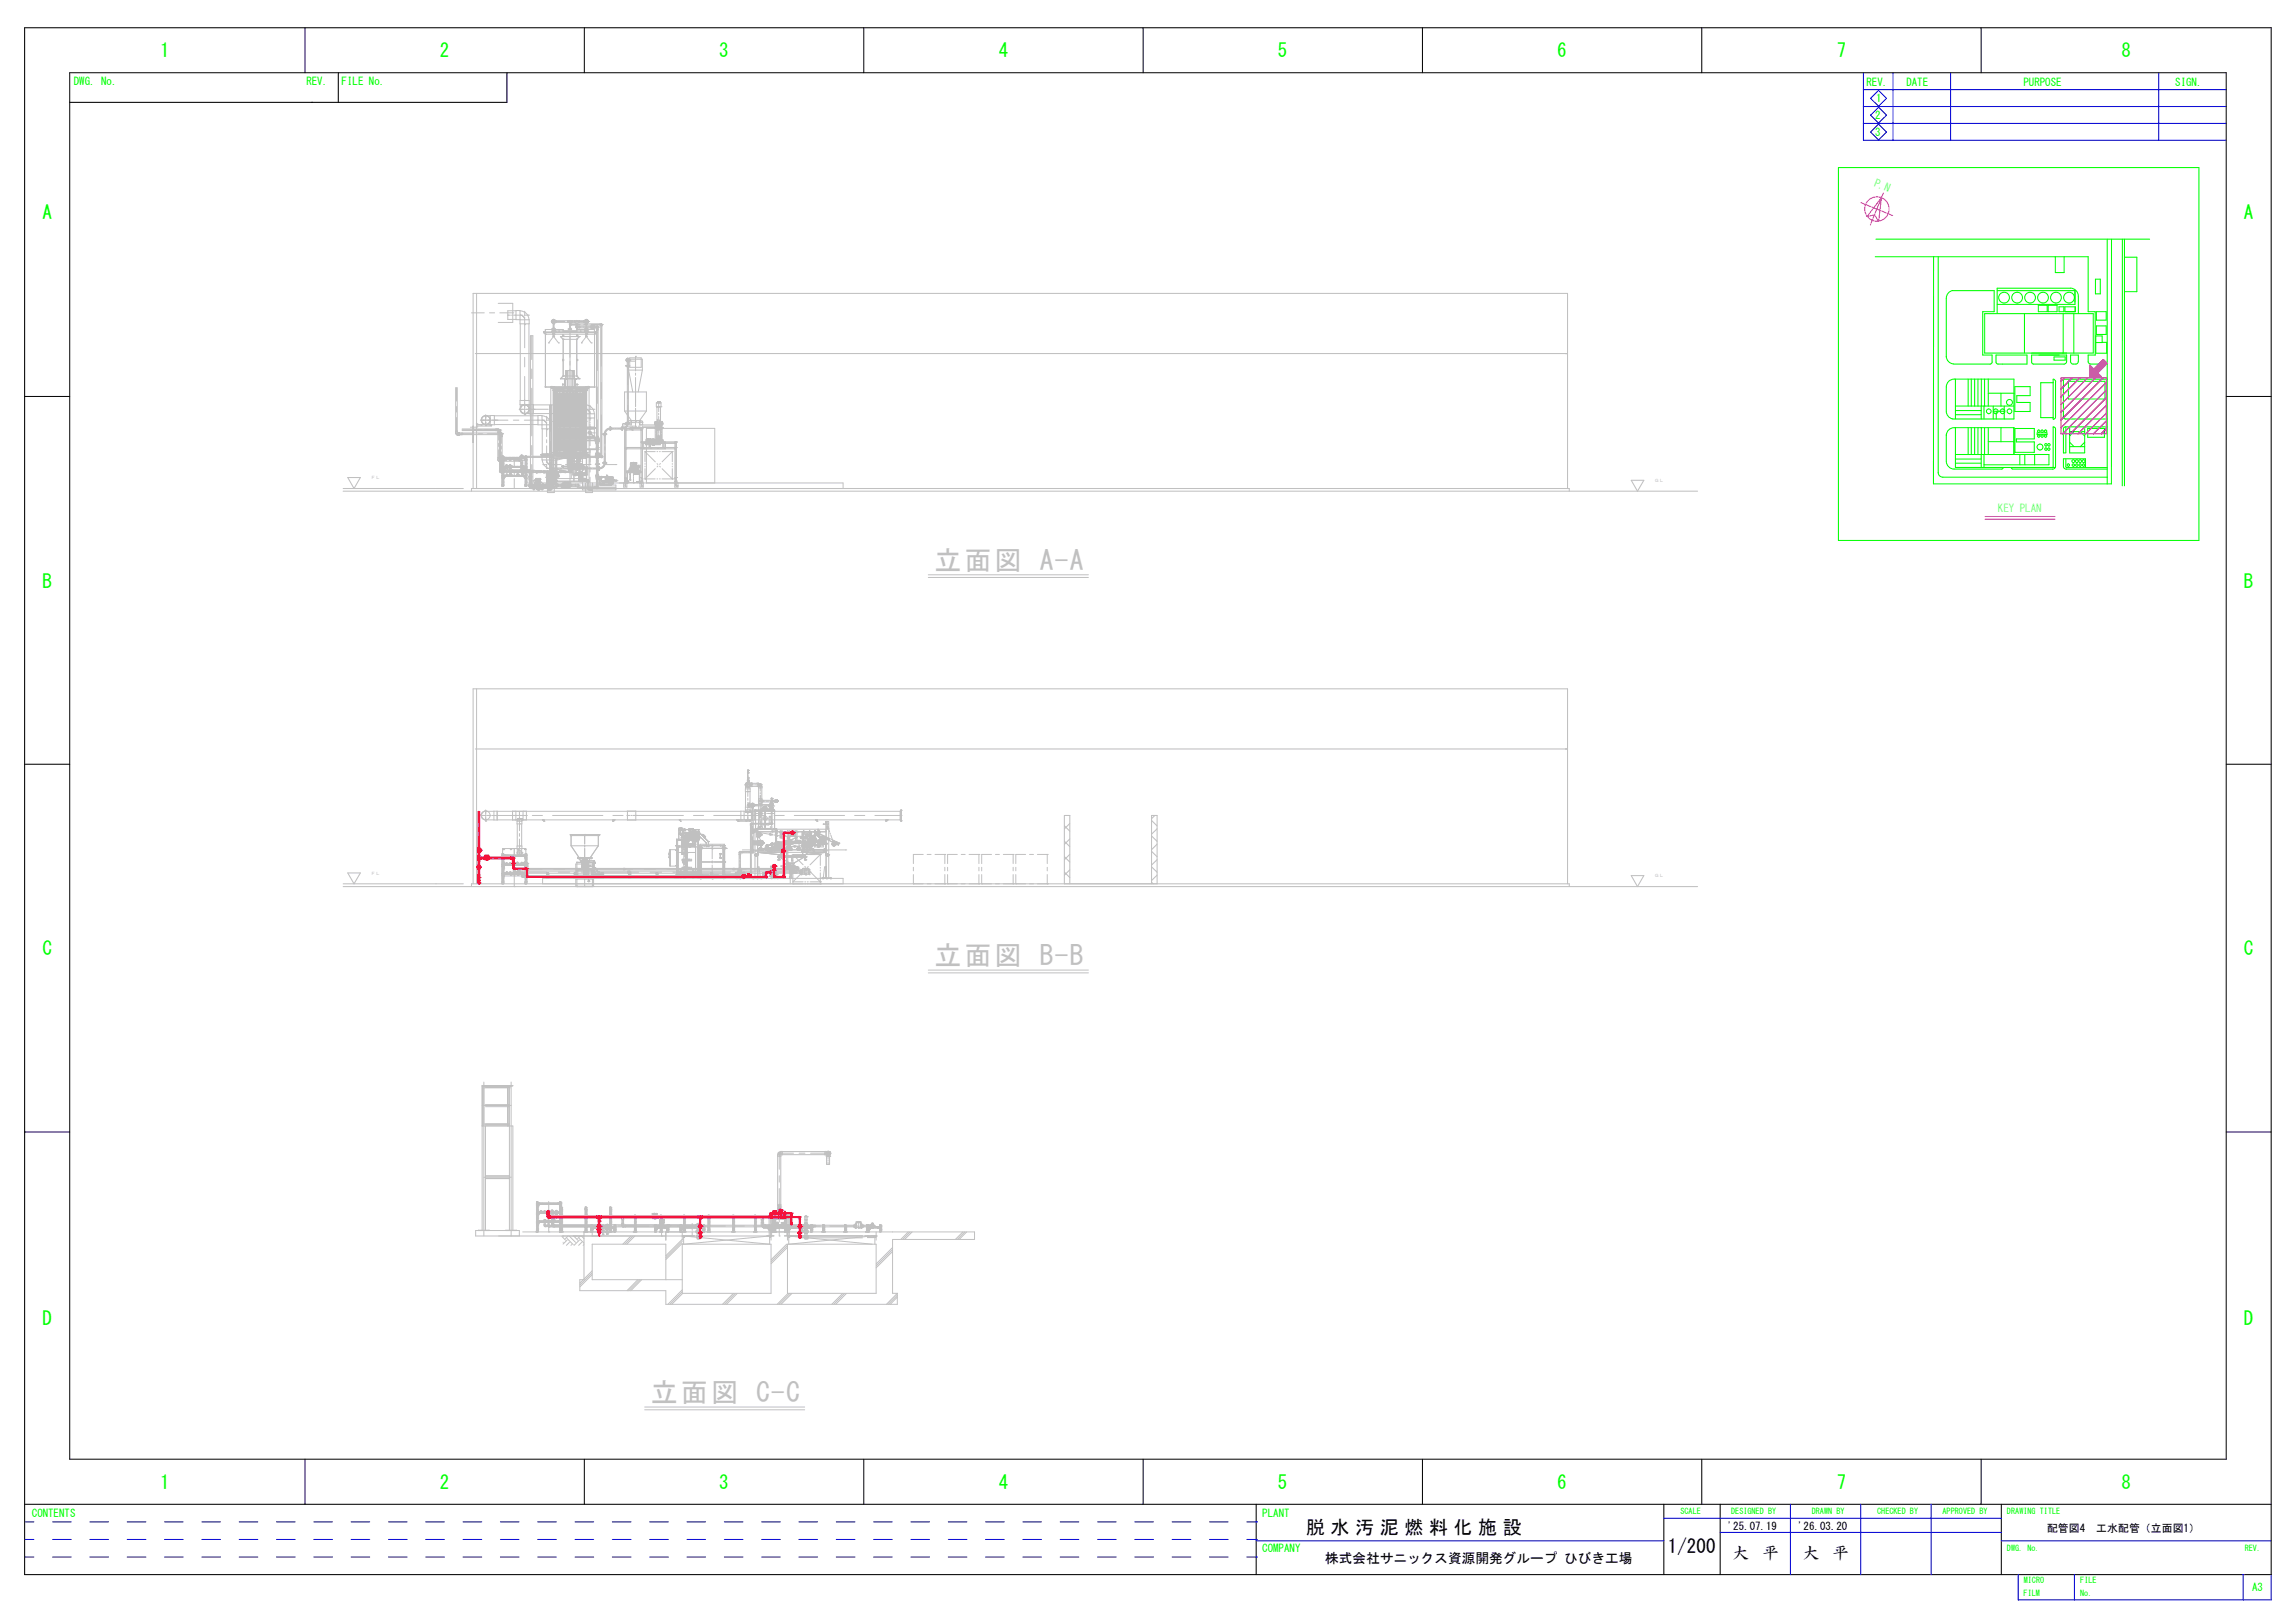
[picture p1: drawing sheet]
<svg xmlns="http://www.w3.org/2000/svg" width="420mm" height="297mm" viewBox="0 0 420 297" stroke-linecap="round" stroke-linejoin="round" font-family="sans-serif">
<defs><g id="words">
<g font-size="5" fill="#c0c0c0">
<text x="171.1" y="104.4">立面図 A-A</text>
<text x="171.1" y="176.7">立面図 B-B</text>
<text x="119.2" y="256.7">立面図 C-C</text>
</g>
<g font-size="3.5" fill="#0f0">
<text x="29.3" y="10.5">1</text>
<text x="80.5" y="10.5">2</text>
<text x="131.7" y="10.5">3</text>
<text x="182.8" y="10.5">4</text>
<text x="234" y="10.5">5</text>
<text x="285.1" y="10.5">6</text>
<text x="336.3" y="10.5">7</text>
<text x="388.4" y="10.5">8</text>
<text x="7.8" y="40.1">A</text>
<text x="410.8" y="40.1">A</text>
<text x="7.8" y="107.5">B</text>
<text x="410.8" y="107.5">B</text>
<text x="7.8" y="174.8">C</text>
<text x="410.8" y="174.8">C</text>
<text x="7.8" y="242.6">D</text>
<text x="410.8" y="242.6">D</text>
<text x="29.3" y="272.5">1</text>
<text x="80.5" y="272.5">2</text>
<text x="131.7" y="272.5">3</text>
<text x="182.8" y="272.5">4</text>
<text x="234" y="272.5">5</text>
<text x="285.1" y="272.5">6</text>
<text x="336.3" y="272.5">7</text>
<text x="388.4" y="272.5">8</text>
</g>
<g font-size="3.5">
<text x="239.1" y="280.7">脱 水 汚 泥 燃 料 化 施 設</text>
<text x="305.3" y="284.2">1/200</text>
</g>
<g font-size="3">
<text x="317.1" y="285.4">大</text>
<text x="322.6" y="285.4">平</text>
<text x="330" y="285.4">大</text>
<text x="335.5" y="285.4">平</text>
</g>
<text font-size="2.5" x="242.6" y="286.1">株式会社サニックス資源開発グループ ひびき工場</text>
<g font-size="2" fill="#0f0">
<text x="13.5" y="15.5">DWG. No.</text>
<text x="56.1" y="15.5">REV.</text>
<text x="62.5" y="15.5">FILE No.</text>
<text x="341.7" y="15.7">REV.</text>
<text x="349" y="15.7">DATE</text>
<text x="370.4" y="15.7">PURPOSE</text>
<text x="398.2" y="15.7">SIGN.</text>
<text x="343.3" y="21.8">2</text>
<text x="343.4" y="18.7">1</text>
<text x="343.3" y="24.8">3</text>
<text x="5.8" y="277.7">CONTENTS</text>
<text x="231.1" y="277.6">PLANT</text>
<text x="231.1" y="284.1">COMPANY</text>
<text x="412.3" y="291.3">A3</text>
</g>
<g font-size="2" fill="#0ff">
<text x="343" y="34" transform="rotate(22 343 34)">P.N</text>
<text x="365.8" y="93.7">KEY PLAN</text>
</g>
<g font-size="2">
<text x="316.3" y="280">'25.07.19</text>
<text x="329.2" y="280">'26.03.20</text>
<text x="374.8" y="280.4">配管図4　工水配管（立面図1）</text>
</g>
<g font-size="1.5" fill="#0f0">
<text x="307.6" y="277.2">SCALE</text>
<text x="316.9" y="277.2">DESIGNED BY</text>
<text x="331.7" y="277.2">DRAWN BY</text>
<text x="343.7" y="277.2">CHECKED BY</text>
<text x="355.6" y="277.2">APPROVED BY</text>
<text x="367.4" y="277.2">DRAWING TITLE</text>
<text x="367.4" y="283.9">DWG. No.</text>
<text x="411" y="283.9">REV.</text>
<text x="370.5" y="292">FILM</text>
<text x="370.5" y="289.7">MICRO</text>
<text x="380.8" y="292">No.</text>
<text x="380.9" y="289.7">FILE</text>
</g>
</g></defs>
<g fill="none" stroke="#c0c0c0" stroke-width=".18">
<path d="M86.3 57.3h2.4M87.2 53.7v35.7M89.6 57.3h1M91.2 55.5h2.7v3.5h-2.7M91.5 57.3h2.4M93 57.7h.1M93 57.7h.5M93.6 57.7h.2M93.9 57.3h.1M94 57.7h1.1M94.5 56.9h-1.5v1.6h1.5M95.2 57.7h.1"/>
<path d="M95.2 57.7h.5M95.2 59.3v14M95.4 57.7h.1M95.5 57.7h.1M95.6 57.8l.3 .3M96 58.1v.1M96 57.7h.8M96 58.3l.1 .2M96 58.4h.1M96.1 59.4h.1M96.1 57v.7M96.1 58v.3"/>
<path d="M96.1 58.6v5M96.8 57.7h.1M96.8 59.3v14M100.9 58.8h2.5M101 58.8h.1M101 58.9h.1M101.1 58.6v.1M101.1 58.7v.3M101.1 59v.1M101.1 58.7h.1M101.1 59.1h.1M101.2 59.1h.1"/>
<path d="M101.2 59h.1M101.2 58.7h.1M101.2 58.6v.1M101.2 59l-.1 .1M101.2 58.6h.1M101.3 59.3h.1M101.3 59.1h.1M101.3 58.4v1.1M101.3 59.6v.1M101.3 59.8v.8M101.4 58.5l-.2 .1M101.5 58.6h.1"/>
<path d="M101.5 59.1h.1M101.5 59.1h-.2M101.5 58.7h.1M101.5 59h.1M101.5 59l.1 .1M101.6 58.6v.1M101.6 58.8h.1M101.6 59.1h-.1M101.6 58.7v.2M101.6 59h.1M101.6 58.6l-.1 .1M101.8 58.8h.1"/>
<path d="M101.9 58.8h.1M103.9 58.8h.9M104.2 59.4h2M104.4 59.3h.1M104.4 59.3l.1 .1-.1 .1M104.4 59.3l-.2 .1 .2 .1M104.4 59.5h.1M104.4 59.3h5.7l.1 .1-.1 .1M104.4 58.6v.2M104.4 58.9v.1M104.4 59.1v.4M104.4 59.6v.1"/>
<path d="M104.4 59.8v.5M104.4 59.5h5.7M104.6 59.4h.1M104.6 59.3v.2M104.8 58.8h.1M105.1 58.8h2.7M105.4 59.9h1M105.6 59.4h.1M105.6 58.6v.2M105.6 58.9v.1M105.6 59.1v.4M105.6 59.6v.2"/>
<path d="M105.6 59.8v.3M105.8 59.9h.1M106.1 59.9h.1M106.1 58.8h.1M106.7 59.9h.3M106.9 58.8h.1M106.9 59.4h.6M107 58.9h.1M107.1 58.7v.3M107.1 59h.1M107.1 58.6h.1M107.1 58.7h.1"/>
<path d="M107.1 59.1h.1M107.1 58.6v.1M107.2 58.6l-.1 .1M107.2 59h.1M107.2 58.7h.1M107.2 59.1h.2M107.2 59l-.1 .1M107.2 58.6h.1M107.2 59.1h.1M107.3 58.5l-.1 .1M107.3 59.3h.1M107.3 59.1h.1"/>
<path d="M107.3 58.4v1.1M107.3 59.6v.1M107.3 59.8v.8M107.3 59.9h.9M107.3 58.5l.2 .1M107.5 58.6v.1M107.5 58.7h.1M107.5 59h.1M107.5 59.1h.1M107.5 59v.1M107.6 58.8h.1M107.6 59l-.1 .1"/>
<path d="M107.6 58.7h.1M107.6 59h.1M107.6 59.1h.1M107.6 58.6h.1M107.6 58.7v.3M107.7 58.8h.1M107.8 58.8h.1M108.1 59.9h.1M108.2 59.4h2M108.3 59.9h.1M108.4 59.9h.2M108.5 59.9h.1"/>
<path d="M108.6 59.9h.1M108.8 59.9h.2M108.9 59.9h.1M109.1 59.9h.1M109.3 59.9h.3M109.3 59.6v.3M109.3 59.9v.2M109.6 59.9h.1M109.9 59.4h.1M109.9 59.3v.2M110 59.6h.2M110 59.3l.2 .1v24.2l-.1 .1-.1-.1z"/>
<path d="M110.1 59.5h.1M110.1 59.6h.1M110.1 59.2v7.8M110.2 59.4h.1M83.4 79.4h.2M83.4 70.9v8M83.6 79.6h.1M83.6 78.9h.1M83.6 70.9v2.5M83.6 74.4v1M83.6 76.4v2.7M83.6 79.2v.1"/>
<path d="M83.6 79.4v.2M83.7 79.4h.5M83.7 70.9v8M83.9 79.6h.1M83.9 79.2v.4M84.1 79.4h.1M84.3 79.4h2.4M84.6 79.4h.1M84.6 78.5h6.2M84.6 78.7h1.9M84.6 78.8h6.6M84.6 79.2h6.7"/>
<path d="M84.6 79.5h6.7M86.6 78l.1 3zM86.6 78.6h4.6M86.6 78.7h1.4M86.6 78v3M87.2 77.6h.1M87.2 78.1h.1M87.2 77.5v.7M87.3 77.7h2.7v.3h-2.7M87.3 77.7h1M87.3 78.1h.1M87.3 77.6h.1"/>
<path d="M87.3 78.7h.8M87.5 79.4h.9M87.9 76.9h1.1M88.1 77.8h.1M88.1 77.7v.1M88.6 78.7h.6M88.9 78.7h2.1M88.9 77.7h.1M88.9 77.9h.1M88.9 75.9v.7M88.9 76.8v.2M88.9 77.2v.7"/>
<path d="M88.9 77.7h1.1M89.1 76.9h.6M89.2 79.4h2.3M89.7 76.9h.1M89.7 77.8h.1M89.7 77.7v.1M89.8 78.7h1.5M89.8 76.9h3.2M90 77.7h.1M90.5 77.7h8M90.5 76.1h8M90.7 76.9h.1"/>
<path d="M90.8 78.7h.1M91 76.9h.1M91.1 78.7h.1M91.1 79.1v4.7M91.2 78.7h.1M91.2 78.7h.3M91.3 79.2h.1M91.3 78.5v.2M91.3 78.8v.1M91.3 79v1.6M91.3 79.4h.1M91.4 78.7h.1"/>
<path d="M91.5 79v7.1M91.5 78.7h.1M91.5 78.7h.2M91.5 79.1h.1M91.5 78.6v2.4M91.6 79.4h.1M91.6 79v7.1M91.7 78.7h.1M91.8 79.6h.1M91.8 79.9h.1M91.8 79.2v.2h.2M91.8 79.5v.1"/>
<path d="M91.8 79.7v1.5M91.9 79.9v9h.2v-5.5h-.2M92 79.4h.1M94 76.9h1M95.1 74.9h1.1M96 76.9h3.1M96.1 75.9h.1M96.1 73.3h.1M96.1 65.4v1.7M96.1 68.9v5.8M96.1 74.8v1.1M96.2 74.9h4.2"/>
<path d="M97 74.9h.1M97.3 61.4v4.4M97.3 67.5v1.8M97.3 71.1v8.7M97.6 74.1h9.2M97.6 75.7h9.2M97.8 74.9h.1M98.5 76.9h.1M99.2 76.9h.1M99.2 76.9h.2M99.3 78.5v4.7M99.4 76.9h.3"/>
<path d="M99.5 76.9v.1M99.5 60.9h9.7M99.5 60.8h9.7M99.5 60.9h.1M99.5 77h.1M99.6 60.8v.1M99.6 60.9h.1M99.6 60.7h.1M99.6 60.8h.1M99.6 60.7l.1 .1M99.6 60.7v.1M99.6 60.7l.1 .3"/>
<path d="M99.7 60.7h.1M99.7 77l.2 .3M99.7 61h.1M99.7 60.9h.1M99.7 60.8h.1M99.7 60.9v.1M99.7 60.8l.1 .1M99.8 60.8v.1M99.8 70.8h.1M99.8 70.8h9.1M99.8 61.2h.1M99.9 60.3v.5"/>
<path d="M99.9 60.9v9.9M99.9 77.2v.1M100 77.4h.1M100 76.9h.8M100.1 77.5v.2M100.1 78.6h.1M100.1 76.2v.7M100.1 77.2v.4M100.1 77.9v2M100.4 62.8h.1M100.8 76.9h.1M100.8 74.1v4.8"/>
<path d="M100.8 62.3l-.4 .5M100.9 70.9h.1M100.9 70.8l.4 .1M100.9 78.5v4.5M100.9 62.2h-.1M101 70.8h.1M101 70.9h.1M101 62.1h-.1M101 70.7h.1M101 60.8h.1M101 62l.3-.4 .4 .4M101 71h.1"/>
<path d="M101 60.3h.7M101 70.7v.3M101 70.9v.1M101 60.7h.7M101 60.6h.1M101 60.6l.1 .2M101 60.6h.2M101.1 70.8h.1M101.1 70.7l-.1 .1M101.1 70.9h.1M101.1 71h-.1v-.3v.3M101.1 60.9h.1"/>
<path d="M101.1 60.4h.1M101.1 60.8h.1M101.1 60.2v.2M101.2 60.6h.1M101.2 60.6l-.1 .3M101.2 60.8h.1M101.2 60.6v.2M101.2 60.8v-.2h6.3v.2M101.2 71.4h6.3M101.2 71.4h.1M101.2 60.7h.1M101.2 61.2h.1"/>
<path d="M101.2 71.1h.2M101.2 61.5h.1M101.2 61.2h.3M101.2 77.1h.1M101.2 77.1h6.2M101.3 60.3h.1M101.3 61.2h.1M101.3 71h.1M101.3 71.3h.1M101.3 60.3v1.3h.1l.1-.4M101.3 60.7h-.1M101.3 71.3h6.1"/>
<path d="M101.3 71l-.5-.1v17.3l.6-.1M101.3 60.3v1M101.3 70.9h.1M101.3 71.4h.1M101.3 70.8v17.3M101.3 61.6h.1M101.3 70.8h.1M101.3 60.2h.1M101.3 60.9h.1M101.3 60h.1M101.3 60.7v.9M101.4 61.6h.1"/>
<path d="M101.4 71h.1M101.4 71.3h.1M101.4 71.4h.1M101.4 70.8h.1M101.4 70.8v5.2M101.4 76.7v.7M101.4 78.2v4.7M101.4 71.1h.1M101.4 60.3h.1M101.4 71.2l.2 .2h-.2v-.6l.5 .6M101.4 71l.4 .4M101.4 71l.3 .4"/>
<path d="M101.4 71.1l.3 .3M101.4 71.2l.1 .2M101.4 71.3l.1 .1M101.4 61.2h.1M101.4 60.3v1M101.4 61.2l-.1 .1M101.4 60.7h.1M101.4 61.1v.1M101.4 61.2v.1M101.5 60.7h.1M101.5 60.3h.1M101.5 61.2h.1"/>
<path d="M101.5 70.8l.5 .6M101.5 60.7v.1M101.5 71.4h.1M101.5 71.5h.1M101.5 71.3h.1M101.5 74.9h5.5M101.5 60.6h.1M101.5 60.6v.2M101.5 60.6h.1l.1 .2M101.5 71.6h.1M101.5 71.3v.3M101.5 60.8h.1"/>
<path d="M101.6 71.5h.1M101.6 71.3h.1M101.6 71.5l-.1-.2 .1 11.7M101.6 60.9h.1M101.6 60.4h.1M101.6 60.8h.1M101.6 70.8l.5 .6M101.6 60.2v.2M101.6 60.6v.1M101.6 60.6h.1M101.6 60.6v.2M101.6 77.1h.1"/>
<path d="M101.6 60.6v.3M101.6 71.4v11.4M101.7 60.8h.1M101.7 71.4h.1M101.7 60.7h-.7v.1M101.7 70.8l.5 .6M101.7 71.4v11.4M101.7 70.8l.6 .6M101.7 62.1h.1M101.7 71.3v11.6M101.8 71.4v11.4M101.8 70.8l.5 .6"/>
<path d="M101.8 62.2h.1M101.8 71.4h.1M101.9 78.8h.1M101.9 79.6h.1M101.9 76.5h.1M101.9 77.3h.1M101.9 75.9h.1M101.9 73.6h.1M101.9 72.1h4.9M101.9 71.6l4.9 .1h-4.9M101.9 72h4.9M101.9 78.4h4.9"/>
<path d="M101.9 78.5h4.9M101.9 78.6h4.9M101.9 78.7h4.9M101.9 78.8h4.9M101.9 78.9h4.9M101.9 79h4.9M101.9 79.1h4.9M101.9 79.2h4.9M101.9 79.3h4.9M101.9 79.4h4.9M101.9 79.5h4.9M101.9 79.6h4.9"/>
<path d="M101.9 79.7h4.9M101.9 79.8h4.9M101.9 79.9h4.9M101.9 80h4.9M101.9 78.2h4.9M101.9 76.2h4.9M101.9 76.4h4.9M101.9 76.5h4.9M101.9 76.6h4.9M101.9 76.7h4.9M101.9 76.8h4.9M101.9 76.9h4.9"/>
<path d="M101.9 77h4.9M101.9 77.1h4.9M101.9 77.2h4.9M101.9 77.3h4.9M101.9 77.4h4.9M101.9 77.5h4.9M101.9 77.6h4.9M101.9 77.7h4.9M101.9 77.8h4.9M101.9 77.9h4.9M101.9 78h4.9M101.9 78.1h4.9"/>
<path d="M101.9 76.3h4.9M101.9 76.1h4.9M101.9 74.3h4.9M101.9 74.4h4.9M101.9 74.5h4.9M101.9 74.6h4.9M101.9 74.7h4.9M101.9 74.8h4.9M101.9 74.9h4.9M101.9 75h4.9M101.9 75.1h4.9M101.9 75.2h4.9"/>
<path d="M101.9 75.3h4.9M101.9 75.4h4.9M101.9 75.5h4.9M101.9 75.6h4.9M101.9 75.7h4.9M101.9 75.8h4.9M101.9 75.9h4.9M101.9 76h4.9M101.9 74.2h4.9M101.9 73.9h4.9M101.9 72.2h4.9M101.9 72.3h4.9"/>
<path d="M101.9 72.4h4.9M101.9 72.5h4.9M101.9 72.6h4.9M101.9 72.7h4.9M101.9 72.8h4.9M101.9 72.9h4.9M101.9 73h4.9M101.9 73.1h4.9M101.9 73.2h4.9M101.9 73.3h4.9M101.9 73.4h4.9M101.9 73.5h4.9"/>
<path d="M101.9 73.6h4.9M101.9 73.7h4.9M101.9 73.8h4.9M101.9 70.8l.5 .6M101.9 72v1.9M101.9 74.1v2M101.9 76.2v2M101.9 78.4v1.9M101.9 62.3l.4 .5M101.9 70.8l.5 .5M102 71.7h.1M102 71.7v.3h4.7v-.3"/>
<path d="M102 70.8l.5 .5M102 72v10.4M102.1 71.4v11.5M102.1 70.8l.5 .5M102.1 71.4v11.4M102.2 70.8l.5 .5M102.3 62.8h.1M102.3 70.8l.4 .5M102.3 60.6v.2M102.3 71.4h.1M102.4 70.8l.4 .4M102.4 60.6v.2"/>
<path d="M102.5 71.4v11.4M102.5 70.8l.4 .4M102.6 70.8l.4 .4M102.7 70.8l.4 .4M102.8 70.8l.3 .4M102.8 70.8l.4 .4M102.9 72h.1M102.9 72v.2M102.9 70.8l.3 .3M103 71.7h.1M103 65.9h.1M103 61.4h.1"/>
<path d="M103 70.4h.1M103 70.8l.3 .3M103 71.7v.3M103 61.3l.1 .2zM103 65.8l.1 .2zM103 70.3l.1 .2zM103 71.7l.1 .4 .1-.4M103.1 60.3v.5M103.1 70.8l.3 .3M103.1 61.4h.1M103.1 65.9h.1M103.1 70.4h.1"/>
<path d="M103.1 68.8h.1M103.1 62.1h.1M103.1 72.2h.1M103.1 60.8v-.5h-3.3v10.5h9.1l-.1-10.5h-3.2v.5M103.1 68.8h2.5M103.1 68.8l-.5 .5h3.5M103.1 62.1v6.7M103.1 71.6v.6M103.1 62.1h2.5M103.2 71.7v.3M103.2 70.8l.3 .3M103.2 71.7h.1"/>
<path d="M103.3 71.4v11.4M103.3 70.8l.2 .3M103.3 72v.2M103.3 72h.1M103.3 60.8v-.2h2v.2M103.3 60.6h2M103.3 60.7h2M103.4 69.3h.1M103.4 69.4h.1M103.4 69.3v1.5M103.4 70.8l.1 .2M103.5 70.8v.1"/>
<path d="M103.5 70.8h.1M103.5 71.1h.1M103.5 71.1h1.6M103.5 71.1l-1.2 .3M103.5 71.1v-3.3h1.6v3.3M103.6 67.8v3.3M103.7 71.9h.1M103.7 71.9v.4M103.7 72.3h.1M103.7 68h.1M103.7 72h.1M103.7 72.1h.1"/>
<path d="M103.7 72.4h.1M103.7 71.9v.5M103.7 72.2l.2 .5M103.8 67.9v.9l-.3 .5 .2-.5v-.9h.3v2.9M103.8 71.9h.1M103.8 72.1h.1M103.8 71.9v.4M103.8 72.3h.1M103.8 60.8h.1M103.8 72v.1M103.8 72.2v.1M103.9 70.8h.1"/>
<path d="M103.9 72.1h.1M103.9 75.8h.1M103.9 67.9v4.2M103.9 74.1v.1M103.9 74.4v.1M103.9 74.7v1.1M103.9 72.3l.1 .3M104 72.1h.1M104 72.1l-.1 1.8M104 70.8h-.1M104 71.7h.1M104 60.6l.1 .2"/>
<path d="M104 72.2v.4l-.1-.4v.6M104.1 71.4h.2M104.1 71.5h.1M104.1 71.3h.1M104.2 71.5h.1M104.2 71.6h.1M104.2 71.3h.1M104.2 71.3v.3M104.2 71.5h-.1v-.2h.1v.3M104.2 71.8h.2v-.1v.3M104.2 71.7v.3M104.3 71.4v11.5l-.4 .4"/>
<path d="M104.4 72.2h.1M104.4 72.8h.1M104.4 75.9h.1M104.4 60.3h.1M104.4 60h.1M104.4 60.6v27.7M104.4 72.2v.5M104.4 71.4h.2M104.5 71.5h.1M104.5 71.3h.1M104.5 71.3h.1v.2h-.1zM104.5 71.6h.1"/>
<path d="M104.5 71.3v.3M104.6 71.5h.1M104.6 71.3h.1M104.6 60.6v.2M104.6 72.2v.4l.2-.4v.6M104.7 71.7h.1M104.7 70.8h.1M104.7 72.3v.3M104.8 72.1h.1M104.8 75.8h.1M104.8 67.9v4.2M104.8 74.1v.1"/>
<path d="M104.8 74.4v.1M104.8 74.7v1.1M104.8 70.8h.1M104.8 60.8h.1M104.8 72.2l.1 .1M104.9 71.9h.1M104.9 71.9h.1v.4M104.9 71.9l-.1 .2M104.9 72.3h.1M104.9 71.9v.4M104.9 67.9l.1 .1M104.9 72.1h.1"/>
<path d="M104.9 72.4h.1M104.9 71.9v.5M104.9 72.2l-.1 .5M105 67.9h-.3l.1 6M105 72h-.1M105 72.3h-.1M105 71.9h.1M105 68l-.1 .8 .3 .5M105 68v.8l.2 .5M105 71.9v.4M105 72.3h.1M105.1 71.1h.1"/>
<path d="M105.1 71.1l1.2 .3M105.1 70.8l.4 .4M105.1 70.9l.2 .2M105.1 71l.1 .1M105.2 70.8h.1M105.2 71.1h.1M105.2 70.8l.2 .3M105.2 71.1h-.1M105.3 70.8l.3 .4M105.3 69.3h.1M105.3 69.4h.1M105.3 69.3v1.5"/>
<path d="M105.3 70.8l.4 .4M105.3 69.4v1.4M105.4 72h.1M105.4 70.8l.4 .4M105.4 71.4v12.3M105.5 71.7l.1 .4 .1-.4M105.5 70.8l.4 .4M105.5 70.8l.5 .5M105.6 68.8h.1M105.6 62.1h.1M105.6 65.9h.1M105.6 62.1v6.7"/>
<path d="M105.6 61.4h.1M105.6 70.4h.1M105.6 68.8l.5 .5M105.6 72.2h.1M105.6 60.1h.1M105.6 71.6v.6M105.6 61.3l.1 .2zM105.6 65.8l.1 .2zM105.6 70.3l.1 .2zM105.6 70.8l.5 .5M105.7 70.8l.5 .5M105.7 61.4h.1"/>
<path d="M105.7 65.9h.1M105.7 70.4h.1M105.7 70.8l.6 .5M105.8 72v.2M105.8 72h.1M105.8 70.8l.6 .6M105.9 70.8l.5 .6M106 70.8l.5 .6M106 70.8l.6 .6M106.1 69.3h.1M106.1 61.6h.1M106.1 61.6h-3.5l.5 .5"/>
<path d="M106.1 61.6l-.5 .5M106.1 70.8l.5 .6M106.2 70.8l.5 .6M106.2 71.4v11.4M106.3 70.8l.5 .6M106.3 60.6v.2M106.4 70.8l.5 .6M106.4 74.9h.1M106.4 62.8h.1M106.5 70.8l.6 .6M106.6 77.1h.1M106.6 71.4v11.5"/>
<path d="M106.6 70.8l.5 .6M106.7 72l-.1 17.2h6.2v-.4h-6.2M106.7 70.8l.5 .6M106.7 71.7h.1M106.7 71.6v.1M106.7 70.8l.6 .6M106.8 62.3l-.4 .5M106.8 72v1.9M106.8 74.1v2M106.8 76.2v2M106.8 78.4v1.9M106.8 70.8l.6 .5"/>
<path d="M106.8 78.8h.1M106.8 79.6h.1M106.8 76.5h.1M106.8 77.3h.1M106.8 75.9h.1M106.8 73.6h.1M106.8 71.4h.1M106.8 71.4v11.4M106.9 62.2h-.1M106.9 70.8l.4 .4M106.9 71.3v11.6M107 70.8l.3 .4"/>
<path d="M107 62.1h-.1M107 78.3h2.1l-2.1 .1M107 78.3h2.1M107 71.4v11.4M107 60.8h.1M107 71.4h.1M107 62l.3-.4 .4 .4M107 60.6h.1M107 60.3h.7M107 60.6v.2M107 60.6l.2 .1M107 70.8l.4 .3"/>
<path d="M107 60.6h.2M107 60.7h.7M107.1 78.4h.1M107.1 60.8h.1M107.1 71.4h.2M107.1 77.1h.1M107.1 70.8l.3 .2M107.1 60.9h.1M107.1 60.4h.1M107.1 71.5h.1M107.1 71.3h.1v11.7M107.1 60.2v.2"/>
<path d="M107.1 60.6v.3M107.1 60.6h.1M107.1 71.6h.1M107.2 60.6l-.1 .2M107.2 71.5h.1M107.2 71.6h.1M107.2 71.3h.1M107.2 74.9h.1M107.2 71.3v.3M107.2 70.8l.1 .2M107.2 74.9h.5M107.2 71.3v11.7"/>
<path d="M107.2 79.9h1.6M107.2 78.1h1.6M107.2 78.5h1.6M107.2 71.4h.1M107.2 79.2h.5M107.3 60.7h.1M107.3 60.3h.1M107.3 61.2h.1M107.3 61.5h.1M107.3 70.8v.1M107.3 61.1l.1 .1M107.3 61.1h.1"/>
<path d="M107.3 60.3v1M107.3 76.7v.7M107.3 78.2v4.7M107.3 71.4h.1M107.3 61.6h.1M107.3 70.8v5.2M107.3 74.9h.1M107.3 70.8h.1M107.3 60.2h.1M107.3 60.9h.1M107.3 60h.1M107.3 70.8v17.4h.6l-7.1-.1"/>
<path d="M107.3 60.7v.9M107.4 61.6h.1M107.4 71.4h.1M107.4 71.4v11.8M107.4 70.8h.1M107.4 70.9h.1M107.4 70.8v17.3M107.4 70.9h.4M107.4 60.3h.1M107.4 61.2h.1M107.4 60.3v1.3h-.1v-1.3M107.4 61.5h.1"/>
<path d="M107.4 60.7h.1M107.4 71h.1M107.4 71.3h.1M107.4 71.1h.1M107.4 75h.1M107.5 60.7h.2M107.5 60.6v.2M107.5 71.4h.1M107.5 60.6h.1M107.5 60.6h.1l.1 .2M107.5 60.8h.1M107.6 60.9h.1"/>
<path d="M107.6 60.4h.1M107.6 60.8h.1M107.6 60.2v.2M107.6 75l.2 .2M107.6 70.8h.1M107.6 70.9h.1M107.6 60.6h.1M107.6 60.6v.3M107.6 60.6v.2M107.6 70.9l.1 .1M107.6 71l.1-.3v.3M107.6 75l.1 .1"/>
<path d="M107.7 70.7h.1M107.7 60.8h.1M107.7 71h.1M107.7 70.9h.1M107.7 70.9v.1M107.7 70.8h.1M107.7 70.7l-.1 .1M107.7 62.1h.1M107.8 62.2h.1M107.8 70.8h.1M107.8 79h.1M107.8 70.8v17.3"/>
<path d="M107.8 79l.8 .8M107.8 79l.3 .3M107.8 70.9l-.4 .1M107.9 62.3l.3 .5M107.9 79.2h.2M107.9 79.1h.2v.2h-.2zM107.9 75.4l.1 .1M107.9 74.9h.8M108 75.6h.1M108 78.5h.1M108 78.4h.1M108 76.6h.1"/>
<path d="M108 78.1h.1M108 74.2v.8M108 75.2v.5M108 75.9v1.1M108 77.2v.2M108 77.6v1.3M108 79.1v.2M108 79.5v2.1M108.2 79.4h.1M108.2 79.4l.1 .1M108.2 62.8h.1M108.3 79.2h.5"/>
<path d="M108.4 79.6l.2 .2M108.6 79.8h.1M108.7 74.9h.1M108.8 79.2h.1M108.8 76.5v1.8M108.8 78.4v1.7M108.9 70.8h.1M108.9 61.2h.1M108.9 61.2h-9.1M108.9 60.9v.3M108.9 60.8v.1M108.9 60.8h.1"/>
<path d="M108.9 60.9h.1M109 60.7h.1M109 78.4h.1M109 78.3v.1M109 60.7v.2h.1M109 60.8v.1M109 61h.1M109 60.9h.1M109 60.7v.3M109 60.8h.1M109.1 60.7h.1M109.1 60.7v.3"/>
<path d="M109.1 60.8h.1M109.1 60.9h.1M109.1 60.8l.1 .1M109.2 60.9h.1M109.3 60.4h.1M109.3 60.1h.1M109.3 60.1v7.7M109.3 70.8v3M109.3 76.8v9M110.1 70v3M110.1 75.9v7.9M110.7 79.8h.1"/>
<path d="M110.7 79.4h.1M110.7 79.2v2M110.8 79v.1M111.2 78.6l-.4 .3M111.4 78.5h-.1M112 78.4h.1M112.3 78.4l-.8 .1M112.6 78.4h.2M113.1 78.4h.9M113.7 78.4h.1M113.9 78h.1M113.9 78h2.6"/>
<path d="M114 77.7h.1M114 77.7v.5M114 78.1v.1M114 78.4h.1M114 78.2l.4 .1M114.2 78.4h-.3M114.3 78.5h.1M114.3 78.4v9.8h.3v-9.8M114.3 78.4h3.3M114.3 75.2h4M114.3 75.2v-3.5h4v3.5M114.3 75.2l1.3 1.8"/>
<path d="M114.4 78.5h.1M114.4 77.5h-.3l-.1 .2M114.4 77.5h.1M114.4 78.3l-.1 .1M114.4 78.3h.1M114.4 77.6h.1M114.5 77.6h.1M114.5 78.3v.1h.7v.1M114.5 78.3h.1M114.5 78.5h.1M114.6 65.9h.7M114.6 78.7h.1"/>
<path d="M114.6 78.4v9.7M114.6 77.6h.1M114.6 78.7h2.7M114.7 65.9h.1M114.7 66.1h.1M114.7 65.7l.1 .1M114.7 66l.1 .1M114.7 65.8l.1 .3M114.7 66.1h1.7M114.8 65.8h-.1M114.8 65.7h2.8v2M114.8 66.1h.1"/>
<path d="M114.8 65.7h.1M114.8 66h.1M114.8 65.8h.1M114.8 65.7v.1M114.8 77.9l-.3 .4M114.8 66.1v-.4h.2l.1 2M114.8 66l-.1 .1M114.8 66v.1M114.8 65.9v.4M114.8 66.2h.2M114.9 65.8h.1v.2h-.1zM114.9 77.7l-.1 .2"/>
<path d="M114.9 66.1h.1M114.9 66.3h.1M114.9 77.4h.1M114.9 65.7h.1M114.9 66.9h.1M114.9 77.5h.1M114.9 67.2h.1M114.9 65.5v1M114.9 66.5v.1M114.9 66.7v3.7M114.9 71.6v1.3M114.9 74.2v3.5"/>
<path d="M115 66.1v.1M115.1 65.8h.1M115.1 66h.1M115.1 66l.1 .1M115.1 67.7l.7 4M115.1 67.7h2.5M115.1 66.1h.1M115.1 66.1h.1zM115.1 65.7l.1 .1zM115.1 65.7v.4M115.1 66.1h-.1M115.1 65.7v.1"/>
<path d="M115.3 65.9h.1M115.3 65.5h2.1v1.7h-2.1zM115.3 77h2zM115.5 77.3h.1M115.5 77.3h.9M115.5 78.5h.1M115.5 78.4v.1M115.6 77v.8h-.3v-.3h-.1v.1h-.8v-.1M115.6 78.5h.1M115.6 78.4v.1M115.7 78.5v.2M115.7 78.7h.1"/>
<path d="M115.7 78.1v.6M116.4 77.2h.1M116.4 78.1h.1M116.4 65.2h.1M116.4 65.2v2.7M116.4 68.3v.4M116.4 69.1v5.3M116.4 74.7v3.4M116.5 77.3h.2M116.8 77.3h.9M116.8 78h.4M117.1 77v.8h2.9v.4h-4.7v.3"/>
<path d="M117.2 77.7v-.6h.4v.6M117.3 78.4v9.7M117.4 78.7h.1M117.4 78.5h.1M117.5 78.5h.1M117.5 78.4v.1M117.6 78.5h.1M117.6 78.5h-3M117.6 78h2.5M117.6 78.1v10M117.6 67.7l-.8 4M118.3 75.2l-1.2 1.8"/>
<path d="M119.8 77.4h1.5v.2h-1.5zM119.9 78.3h.1M119.9 77.4v-.2h.3v.2M119.9 77.3h.3M119.9 78.3h1.4M119.9 78.3l.4 .3M120 77.6v3.5M120 77.4h.2M120.1 77.2h.1M120.1 77.4h.1M120.1 77.1v1.6M120.1 79v.2"/>
<path d="M120.1 79.5v1.6M120.1 77.8h1M120.1 77.8h.1M120.2 77.5v3.1M120.2 77.7h.1M120.2 77.5l-.1 .4h.2M120.2 73.7v.7h.8M120.2 73.7h.8v.7M120.2 77.5h.1M120.2 77.9h.1M120.2 77.2v.7M120.2 73.7h.1"/>
<path d="M120.2 77.2h.1M120.2 77.2h-.2v.4M120.2 77.8h.1M120.2 77.6h.1M120.2 78.6h.1M120.3 77.8h.1M120.3 74.4v3.3h.6M120.3 74.5h.6M120.3 77.3h.6M120.3 77.6h-.1M120.3 77.6h.1M120.3 78.6h.1"/>
<path d="M120.3 77.6h.6M120.3 77.7h.6M120.3 78.1h.6M120.3 77.8v.3M120.3 78.6v.1M120.3 78.2h.1M120.3 78.7h.6M120.3 78.2h.6M120.3 78.7v2.4M120.3 77.8v.4h.6M120.4 78.1h.1M120.4 77.9h.1"/>
<path d="M120.4 76.8v.5M120.4 77.9v.1M120.4 78v.1M120.4 78.1l-.1 .1M120.4 77.8v.1M120.4 79.7h.1M120.4 79.7v.5h.3M120.4 76.9v.8M120.5 78h.1M120.5 77.8h.1M120.5 78.1h.1M120.5 77.7h.1"/>
<path d="M120.5 77.7v.4M120.5 73.6h.1M120.5 73.7h.1M120.5 73.6h.2M120.5 73.6v.1M120.5 77.7l.1 .1zM120.6 78.3h.1M120.6 78.1h.1M120.6 73.6h.1M120.6 73.5v1.9M120.6 75.6v.3M120.6 76.2v3.1"/>
<path d="M120.6 79.5v1.6M120.6 73.6v.1M120.6 77.9h.2M120.7 73.6h.1M120.7 73.7h.1M120.7 73.6v.1M120.7 77.9h.1M120.7 77.9h.2M120.7 77.8h.1M120.7 78h.1M120.7 77.7h.1M120.7 78l-.3 .1"/>
<path d="M120.8 73.7h.1M120.8 73.7h-.4M120.8 76.9l-.1 1.2M120.8 79.7l-.1 .5M120.8 77.9v.1M120.8 77.8h.1M120.8 77.8v.1M120.8 77.9h.1M120.8 78h.1M120.8 77.2h.4M120.8 78.1h.1M120.8 77.1h.1"/>
<path d="M120.8 76.8v.4l.5 .1M120.8 78v.2M120.8 78.1l.1 .1M120.9 78.2h.1M120.9 77.8h.1M120.9 77.1v.1M120.9 77.8v.4M120.9 78.6v2.6l-2.7-.1M120.9 77.6h.1M120.9 78.6h.1M120.9 77.5h.1M120.9 77.5h.5"/>
<path d="M120.9 74.4v3.7M120.9 74.5h.1M120.9 77.4h.1M120.9 77.2h.4v.2M120.9 77.5h.4M120.9 77.2h.1M121 77.7h.1M121 77.5h.1M121 77.9h.1M121 77.2v3.9M121 77.4h.2M121 74.4h.1"/>
<path d="M121 78.6h.1M121 78.6h-.8v2M121 77.5v.4M121 78.6v2M121 77.8h.1M121.1 77.8h.1M121.1 77.6v.3h-.2M121.1 77.2v.2M121.1 77.4h.1M121.1 77.1v1.6M121.1 79v.2M121.1 79.5v1.6"/>
<path d="M121.2 77.2h.1M121.2 77.2v.4M121.2 77.6h.1M121.2 77.6v3.5M121.3 78.3h.1M121.3 78.3h-.1M121.3 78.3l-.4 .3M91.1 84.3h.2M91.3 84.4h.1M91.3 83.8h.1M91.3 81.2v.5M91.3 82.3v1.6"/>
<path d="M91.3 84v.1M91.3 84.2v.2M91.4 84.3h.1M91.4 86.4h.1M91.5 86.5h.1M91.5 86.1h.1M91.5 81.9v.9M91.5 83.8v2.3M91.5 86.2v.1M91.5 86.3v.2M91.6 84.5h.5v.1M91.6 84.3h1.2"/>
<path d="M91.6 86.2h.2M91.6 86.4h.1M91.7 84.4h.2v.2l-.2-.1zM91.7 86.4h1.2M91.8 84.7h.1M91.8 84h.1M91.8 84.6h.1M91.8 85h.1M91.8 86.6h.1M91.8 86.4h.1M91.8 84.4h3.2M91.8 84.1h3.2"/>
<path d="M91.8 81.7v.5M91.8 82.7v1.5M91.8 84.2v.5M91.8 84.8v.6M91.8 85.6v.3M91.8 85.9v.7M91.8 84.3h.1M91.8 86.4l4.8 .1M91.9 86.4h.1M91.9 88.1h.2M91.9 85.6h.2M91.9 86.8h.2"/>
<path d="M91.9 85.3h.2M91.9 86.6h.2M91.9 86.3h.2M91.9 87.8h.2M91.9 87.6h.2M91.9 87.1h4.5M91.9 85.1h.2M91.9 85.8h.2M91.9 88.3h.2M91.9 84.3h.2M91.9 84.6h.2M91.9 84.8h.2"/>
<path d="M91.9 86.1h.2M91.9 87.3h.2M91.9 88.6h.2M91.9 88.8h.2M91.9 83.6h.2M91.9 83.8h1.5M91.9 86.2h.1M91.9 84.5h.1M91.9 86.9h.1M91.9 85.5h.1M91.9 85.7h.1M91.9 86.7h.1"/>
<path d="M91.9 85.4h.1M91.9 85.2h.1M91.9 87.9h.1M91.9 88h.1M91.9 88.2h.1M91.9 87h.1M91.9 83.5h.1M91.9 83.7h.1M91.9 85h.1M91.9 84.9h.1M91.9 84.2h.1M91.9 86h.1"/>
<path d="M91.9 85.9h.1M91.9 88.7h.1M91.9 84.7h.1M91.9 87.2h.1M91.9 87.4h.1M91.9 87.5h.1M91.9 87.7h.1M91.9 88.4h.1M91.9 88.5h.1M91.9 83.9h.1M91.9 84h.1M91.9 83.4v5.5"/>
<path d="M92 84.2h.1M92 84.5h.1M92 84.8h.1M92 85h.1M92 85.2h.1M92 85.5h.1M92 85.7h.1M92 86h.1M92 86.3h.1M92 86.5h.1M92 86.7h.1M92 87h.1"/>
<path d="M92 87.2h.1M92 87.5h.1M92 87.7h.1M92 88h.1M92 88.2h.1M92 88.5h.1M92 88.8h.1M92 83.5h.1M92 83.7h.1M92 84h.1M92 83.7l.1 .2M92 85.7l.1 .2"/>
<path d="M92 86.7l.1 .2M92 85.2l.1 .2M92 85.5l.1 .1M92 87.7l.1 .2M92 86.5l.1 .1M92 87l.1 .1M92 88l.1 .1M92 87.5l.1 .1M92 83.5l.1 .1M92 85l.1 .1M92 84.8l.1 .1M92 86l.1 .1"/>
<path d="M92 88.5l.1 .1M92 88.2l.1 .2M92 84l.1 .1M92 84.2v.2M92 84.5l.1 .1M92 86.3v.1M92 87.2l.1 .2M92 88.8l.1 .1M92 89h.1M92 83.4v1.8M92 85.9v.7M92 87.2v1.8"/>
<path d="M92.1 84.4h.1M92.1 84.6h.1M92.1 84.9h.1M92.1 85.1h.1M92.1 85.4h.1M92.1 85.6h.1M92.1 85.9h.1M92.1 86.1h.1M92.1 86.4h.1M92.1 86.6h.1M92.1 86.9h.1M92.1 87.1h.1"/>
<path d="M92.1 87.4h.1M92.1 87.6h.1M92.1 87.9h.1M92.1 88.1h.1M92.1 88.4h.1M92.1 88.6h.1M92.1 88.9h.1M92.1 83.6h.1M92.1 83.9h.1M92.1 84.1h.1M92.1 86.2h.7M92.1 84.2v.2"/>
<path d="M92.1 86.3v.1M92.1 84.3h.1M92.1 84.8h.1M92.1 85.3h.1M92.1 85.8h.1M92.1 86.3h.1M92.1 86.8h.1M92.1 87.3h.1M92.1 87.8h.1M92.1 88.3h.1M92.1 88.8h.1M92.1 83.8h.1"/>
<path d="M92.1 83.9h4M92.1 85.5h1.3M92.1 85.4h4M92.1 87h4M92.1 85.6h4M92.1 83.7h17.8M92.1 87.1h1.3M92.1 83.7h4M92.1 87.2h4M92.2 83.7h.1M92.2 85.4h.1M92.2 87h.1"/>
<path d="M92.2 85.5h.1M92.2 83.8h.1M92.2 87.1h.1M92.2 85.4v.1M92.3 85.6h.1M92.3 83.9h.1M92.3 87.2h.1M92.3 83.7v.2M92.3 85.3v.3M92.3 87v.2M92.3 86.2h.1M92.3 85.4h.1"/>
<path d="M92.3 83.8h.1M92.3 87.1h.1M92.3 83.8h-.1M92.3 85.4l-.1 .1M92.3 87.1h-.1M92.4 83.7h.1M92.4 85.4h.1M92.4 87h.1M92.4 85.5h.1M92.4 83.8h.1M92.4 87.1h.1M92.4 85.4v.1"/>
<path d="M92.5 85.2h.5M92.5 85.6h.1M92.5 83.9h.1M92.5 87.2h.1M92.5 83.7v.2M92.5 85.3v.3M92.5 87v.2M92.6 86.2h.1M92.6 85.4h.1M92.6 83.8h.1M92.6 87.1h.1M92.6 83.8h-.2"/>
<path d="M92.6 85.4l-.2 .1M92.6 87.1h-.2M92.6 83.7h.1M92.6 87h.1M92.6 86.9h.3M92.7 83.7h.1M92.7 85.4h.1M92.7 87h.1M92.7 85.5h.1M92.7 83.8h.1M92.7 87.1h.1M92.7 85.4v.1"/>
<path d="M92.7 85.7h.1M92.7 86.4h.1M92.7 85v.4M92.7 85.5v.4M92.7 85.9v.1M92.7 86.1v.3M92.8 85.6h.1M92.8 83.9h.1M92.8 87.2h.1M92.8 86.7l.1 .1-.1 .2M92.8 86.7l-.2 .1 .2 .2M92.8 87h.1"/>
<path d="M92.8 83.7v.2M92.8 85.3v.3M92.8 86.7v.5M92.8 85.4h.1M92.8 83.8h.1M92.8 87.1h.1M92.8 83.8h-.1M92.8 85.4l-.1 .1M92.8 87.1h-.1M92.9 86.2h.1M92.9 83.7h.1M92.9 85.4h.1"/>
<path d="M92.9 87h.1M92.9 85.2h.1M92.9 86.9h.1M92.9 85.5h.1M92.9 83.8h.1M92.9 87.1h.1M92.9 85.4v.1M93 85.2h.1M93 85.6h.1M93 83.9h.1M93 87.2h.1M93 83.7v.2"/>
<path d="M93 85.3v.3M93 87v.2M93 86.2h2.5M93.1 85.4h.1M93.1 83.8h.1M93.1 87.1h.1M93.1 87.1h-.2M93.1 83.8h-.2M93.1 85.4l-.2 .1M93.1 83.7h.1M93.1 87h.1M93.2 85.2h.4"/>
<path d="M93.2 83.7h.1M93.2 85.4h.1M93.2 87h.1M93.2 85.5h.1M93.2 83.8h.1M93.2 87.1h.1M93.2 84.3h.4M93.2 85.4v.1M93.2 86.8h.4M93.3 85.6h.1M93.3 83.9h.1M93.3 87.2h.1"/>
<path d="M93.3 86.2h.1M93.3 83.7v.2M93.3 85.3v.3M93.3 87v.2M93.3 86.8h.1M93.3 86.4h3.6M93.3 86.7h.2v.2h-.2zM93.3 85.4h.1M93.3 83.8h.1M93.3 87.1h.1M93.3 83.8h-.1M93.3 85.4l-.1 .1"/>
<path d="M93.3 87.1h-.1M93.3 86.8h.2v.1zM93.4 83.7h.1M93.4 87h.1M93.4 85.4h.1M93.4 85.7h.1M93.4 86.4h.1M93.4 85v.4M93.4 85.5v.4M93.4 85.9v.1M93.4 86.1v.3M93.4 86.7l.1 .1-.1 .2"/>
<path d="M93.4 86.7l-.1 .1 .1 .2M93.4 86.8h.1M93.4 86.6h.1M93.4 86.3v.7M93.5 85.5h.1M93.5 83.8h.1M93.5 87.1h.1M93.5 85.6h.1M93.5 83.9h.1M93.5 87.2h.1M93.5 83.7v.2M93.5 85.3v.3"/>
<path d="M93.5 87v.2M93.5 85.2h.1M93.5 86.8h.1M93.5 86.5l.1 .3M93.5 86.5h.1M93.5 86.5l.1-.3-.2 .1-.1 .5M93.5 86.6h-.2M93.6 85.4h.1M93.6 83.8h.1M93.6 87.1h.1M93.6 83.8h-.1M93.6 85.4l-.1 .1"/>
<path d="M93.6 87.1h-.1M93.6 85.2h.1M93.6 86.8h.1M93.6 83.7h.1M93.6 87h.1M93.7 86.4h.1M93.7 83.7h.1M93.7 85.4h.1M93.7 87h.1M93.7 85.5h.1M93.7 83.8h.1M93.7 87.1h.1"/>
<path d="M93.8 85.6h.1M93.8 83.9h.1M93.8 87.2h.1M93.8 83.7v.2M93.8 85.3v.3M93.8 87v.2M93.8 85.4h.1M93.8 83.8h.1M93.8 87.1h.1M93.8 83.8h-.1M93.8 85.4l-.1 .1M93.8 87.1h-.1"/>
<path d="M93.9 83.7h.1M93.9 85.4h.1M93.9 87h.1M93.9 86.2h.1M93.9 85.5h.1M93.9 83.8h.1M93.9 87.1h.1M93.9 85.4v.1M94 84.3h1.2M94 85.6h.1M94 83.9h.1M94 87.2h.1"/>
<path d="M94 83.7v.2M94 85.3v.3M94 87v.2M94.1 85.4h.1M94.1 83.8h.1M94.1 87.1h.1M94.1 87.1h-.2M94.1 83.8h-.2M94.1 85.4l-.2 .1M94.1 83.7h.1M94.1 87h.1M94.1 89.4h.1"/>
<path d="M94.1 83.7v1.8M94.1 86.2v.7M94.1 87.6v1.8M94.2 83.7h.1M94.2 85.4h.1M94.2 87h.1M94.2 85.5h.1M94.2 83.8h.1M94.2 87.1h.1M94.2 85.4v.1M94.3 85.6h.1M94.3 83.9h.1"/>
<path d="M94.3 87.2h.1M94.3 83.7v.2M94.3 85.3v.3M94.3 87v.2M94.3 85.4h.1M94.3 83.8h.1M94.3 87.1h.1M94.3 83.8h-.1M94.3 85.4l-.1 .1M94.3 87.1h-.1M94.4 83.7h.1M94.4 85.4h.1"/>
<path d="M94.4 87h.1M94.4 85.5h-.7M94.4 83.8h-.7M94.4 87.1h-.7M94.4 85.5h.1M94.4 83.8h.1M94.4 87.1h.1M94.5 85.6h.1M94.5 83.9h.1M94.5 87.2h.1M94.5 83.7v.2M94.5 85.3v.3"/>
<path d="M94.5 87v.2M94.6 86.8h.4M94.6 85.4h.1M94.6 83.8h.1M94.6 87.1h.1M94.6 85.4l-.2 .1M94.6 83.8h-.2M94.6 87.1h-.2M94.6 83.7h.1M94.6 87h.1M94.6 86.7h.3v.2h-.3zM94.7 83.7h.1"/>
<path d="M94.7 85.4h.1M94.7 87h.1M94.7 85.5h.1M94.7 83.8h.1M94.7 87.1h.1M94.8 85.6h.1M94.8 83.9h.1M94.8 87.2h.1M94.8 87h.1M94.8 83.7v.2M94.8 85.3v.3M94.8 86.6v.6"/>
<path d="M94.8 85.4h.1M94.8 83.8h.1M94.8 87.1h.1M94.8 83.8h-.1M94.8 85.4l-.1 .1M94.8 87.1h-.1M94.9 83.7h.1M94.9 85.4h.1M94.9 87h.1M94.9 85.5h.1M94.9 83.8h.1M94.9 87.1h.1"/>
<path d="M94.9 85.4v.1M95 86.8h.1M95 85.6h.1M95 83.9h.1M95 87.2h.1M95 83.7v.2M95 85.3v.3M95 87v.2M95 84.3h.1M95.1 85.4h.1M95.1 83.8h.1M95.1 87.1h.1"/>
<path d="M95.1 83.8h-.2M95.1 85.4l-.2 .1M95.1 87.1h-.2M95.1 83.7h.1M95.1 87h.1M95.2 83.7h.1M95.2 85.4h.1M95.2 87h.1M95.2 85.5h.1M95.2 83.8h.1M95.2 87.1h.1M95.2 85.4v.1"/>
<path d="M95.3 85.6h.1M95.3 83.9h.1M95.3 87.2h.1M95.3 85.2h.1M95.3 84.3h.1M95.3 83.7v.2M95.3 85.3v.3M95.3 87v.2M95.3 85.4h.1M95.3 83.8h.1M95.3 87.1h.1M95.3 86.4h.1"/>
<path d="M95.3 83.8h-.1M95.3 85.4l-.1 .1M95.3 87.1h-.1M95.4 83.7h.1M95.4 85.4h.1M95.4 87h.1M95.4 83.6h4.7M95.4 85.1h.2v.2h-.2zM95.4 85.5h.1M95.4 83.8h.1M95.4 87.1h.1M95.4 85.4v.1"/>
<path d="M95.5 86.9h.3M95.5 84.3h.2M95.5 85.2h.1M95.5 85.6h.1M95.5 83.9h.1M95.5 87.2h.1M95.5 85.5h.1M95.5 84.8h.1M95.5 83.5l.1 .1-.1 .1M95.5 83.5l-.1 .1 .1 .1M95.5 83.7h.1M95.5 83.5h14.6l.1 .1-.1 .1"/>
<path d="M95.5 83.8h.1M95.5 83.5v.4M95.5 84.1v.2M95.5 84.4v.1M95.5 84.6v.5M95.5 85.2v.4M95.5 87v.2M95.6 86.9l.1 .1zM95.6 85.4h.1M95.6 83.8h.1M95.6 87.1h.1M95.6 83.8h-.2"/>
<path d="M95.6 85.4l-.2 .1M95.6 85.2h.2M95.6 87.1h-.2M95.6 87h.1M95.6 86.7h.1M95.6 83.7h.1M95.6 86.2v.2M95.6 86.4v.1M95.6 86.6v.1M95.6 86.8v.3M95.6 83.6h.1M95.7 86.2h1.1"/>
<path d="M95.7 83.7h.1M95.7 85.4h.1M95.7 87h.1M95.7 85.5h.1M95.7 83.8h.1M95.7 87.1h.1M95.7 86.9h.1M95.7 84.3h.1M95.7 85.4v.1M95.7 86.4h.1M95.7 83.5l.1 .4M95.8 85.6h.1"/>
<path d="M95.8 83.9h.1M95.8 87.2h.1M95.8 85.2h.1M95.8 86.9h.1M95.8 86.6h.1M95.8 86.5h.1M95.8 86.3h.1M95.8 86.2h.1M95.8 83.6h.1M95.8 86.3h.2M95.8 85.3v.3M95.8 85.6v.3"/>
<path d="M95.8 86v.1M95.8 86.2v.4M95.8 87v.2M95.8 86.4h.1M95.8 85.4h.1M95.8 83.8h.1M95.8 87.1h.1M95.8 83.8h-.1M95.8 85.4l-.1 .1M95.8 87.1h-.1M95.8 86.2v.3M95.8 86.2v.1"/>
<path d="M95.9 86.2v.3M95.9 83.7h.1M95.9 85.4h.1M95.9 87h.1M95.9 85.5h.1M95.9 83.8h.1M95.9 87.1h.1M95.9 86.2h.1M95.9 86.3h.1M95.9 86.5h.1M95.9 86.4h.1M95.9 85.4v.1"/>
<path d="M95.9 86.4l.1 .1M96 86.2h.1M96 86.3l-.1 .1M96 86.4v.1M96 86.5h.1M96 86.4h.1M96 86.3h.1M96 86.2l.1 .3h-.2M96 86.4h-.1M96 86.2l-.1 .1M96 85.6h.1M96 83.9h.1"/>
<path d="M96 87.2h.1M96 83.7v.2M96 85.3v.3M96 87v.2M96 86.2v.2M96.1 86.4h.1M96.1 86.3h.1M96.1 85.4h.1M96.1 83.8h.1M96.1 87.1h.1M96.1 83.8h-.2M96.1 85.4l-.2 .1"/>
<path d="M96.1 87.1h-.2M96.1 83.7h.1M96.1 87h.1M96.1 85.5h.1M96.1 88.1h.3M96.1 83.4h.3l-.1 5.5h-.2zM96.1 85.5h-1.4M96.1 85.6h.3M96.1 86.8h.3M96.1 85.3h.3M96.1 86.6h.3M96.1 86.3h.3"/>
<path d="M96.1 87.8h.3M96.1 87.6h.3M96.1 85.1h.3M96.1 85.8h.3M96.1 88.3h.3M96.1 84.3h.3M96.1 84.6h.3M96.1 84.8h.3M96.1 86.1h.3M96.1 87.1h-1.4M96.1 87.3h.3M96.1 88.6h.3"/>
<path d="M96.1 88.8h.3M96.1 83.6h.3M96.1 84.1h.3M96.2 84.2h.1M96.2 84.5h.1M96.2 84.8h.1M96.2 85h.1M96.2 85.2h.1M96.2 85.5h.1M96.2 85.7h.1M96.2 86h.1M96.2 86.3h.1"/>
<path d="M96.2 86.5h.1M96.2 86.7h.1M96.2 87h.1M96.2 87.2h.1M96.2 87.5h.1M96.2 87.7h.1M96.2 88h.1M96.2 88.2h.1M96.2 88.5h.1M96.2 88.8h.1M96.2 83.5h.1M96.2 83.7h.1"/>
<path d="M96.2 84h.1M96.2 83.7l.1 .2M96.2 85.7l.1 .9M96.2 86.7l.1 .2M96.2 85.2l.1 .2M96.2 85.5l.1 .1M96.2 86.5l.1 .1M96.2 87l.1 .1M96.2 87.5l.1 .1M96.2 87.7l.1 .2M96.2 88l.1 .1M96.2 85l.1 .1"/>
<path d="M96.2 84.8l.1 .1M96.2 85.7l.1 .2M96.2 88.2l.1 .2M96.2 87.2v1.8M96.2 83.5v.1M96.2 84l.1 .1M96.2 84.2l.1 .2M96.2 84.5l.1 .1M96.2 86l.1 .1M96.2 86.3v.1M96.2 87.2l.1 .2M96.2 88.5l.1 .1"/>
<path d="M96.2 88.8l.1 .1M96.2 89h.1M96.2 83.4v1.8M96.3 84.4h.1M96.3 84.6h.1M96.3 84.9h.1M96.3 85.1h.1M96.3 85.4h.1M96.3 85.6h.1M96.3 85.9h.1M96.3 86.1h.1M96.3 86.4h.1"/>
<path d="M96.3 86.6h.1M96.3 86.9h.1M96.3 87.1h.1M96.3 87.4h.1M96.3 87.6h.1M96.3 87.9h.1M96.3 88.1h.1M96.3 88.4h.1M96.3 88.6h.1M96.3 88.9h.1M96.3 83.6h.1M96.3 83.9h.1"/>
<path d="M96.3 84.1h.1M96.3 85.5h.1M96.3 85.7h.1M96.3 86.7h.1M96.3 85.2h.1M96.3 88h.1M96.3 88.2h.1M96.3 87h.1M96.3 83.7h.1M96.3 85h.1M96.3 84.2h.1M96.3 86h.1"/>
<path d="M96.3 86.2h.1M96.3 88.7h.1M96.3 84.5h.1M96.3 84.7h.1M96.3 87.2h.1M96.3 87.5h.1M96.3 87.7h.1M96.3 88.5h.1M96.3 84h.1M96.4 86.2h.1M96.4 84.3h.1M96.4 84.6h.1"/>
<path d="M96.4 84.8h.1M96.4 85.1h.1M96.4 85.3h.1M96.4 85.6h.1M96.4 85.8h.1M96.4 86.1h.1M96.4 86.3h.1M96.4 86.6h.1M96.4 86.8h.1M96.4 87.1h.1M96.4 87.3h.1M96.4 87.6h.1"/>
<path d="M96.4 87.8h.1M96.4 88.1h.1M96.4 88.3h.1M96.4 88.6h.1M96.4 88.8h.1M96.4 83.6h.1M96.4 83.8h.1M96.4 84.1h.1M96.4 83.8h-1.7M96.6 86.3h-4.8M96.8 86.2h.1M96.8 86.3h.1v.1z"/>
<path d="M96.9 86.2l.1 .1-.1 .2M96.9 86.2l-.1 .1 .1 .2M96.9 86.5h.1M96.9 86.2h.1M96.9 86.2v.3M96.9 88.8h.2M96.9 89.2h.2M97 86.4h.1M97 86.2h.3M97.1 86.7h.1M97.1 89.4h.1M97.1 88.8h.1"/>
<path d="M97.1 89h.1M97.1 88.3h.1M97.1 88h.1M97.1 86.2h-.5v.3h.5M97.1 86.3h.1M97.1 86.5h.1M97.1 86v1.3M97.1 87.4v1.7M97.1 89.2v.2M97.1 87.9l-.3 1M97.1 88.9v-27.5h.5v27.5M97.1 88.8l-.1 .1"/>
<path d="M97.1 86.4h.1M97.2 86.4h.1M97.2 88.8h.1M97.2 89.2h.1M97.3 86.2h.1M97.3 89.4h.1M97.3 81.5v1.8M97.3 85v4.4M97.4 87.9l-.1 1M97.4 86.4h.1M97.4 88.8h.8M97.4 89.2h3.9"/>
<path d="M97.4 86.5h.1M97.4 86.1v.4M97.5 86.4h.1M97.6 87.9h.1l.3 1.1h-1.3l1.3-.1M97.6 88.8l.1 .1M97.6 86.3h.8M97.6 89.2h.1M97.6 88.8h.1M97.6 86.4h.1M97.9 88.8h.1M98.1 86.2h.1M98.1 86.3h.3"/>
<path d="M98.1 86.5h.1M98.1 86.3h.1M98.1 86.2v.3l.1-.1M98.1 86.4h.1M98.1 86.2l.1 .1M98.2 86.5h.1M98.2 86.4h.1M98.2 86.3h.1M98.2 86.2h.1M98.2 86.2l-.1 .1M98.2 86.2v.3M98.2 86.2v.1"/>
<path d="M98.2 86.3v.1M98.3 86.5h.1M98.3 86.4h.1M98.3 86.3h.1M98.3 86.2h.1M98.3 86.2v.2M98.3 86.4v.1M98.3 86.2v.3M98.3 86.2v.1M98.3 86.2h.5M98.3 86.3v.2M98.3 88.8h.2"/>
<path d="M98.4 86.4h.1M98.4 86.4h-.1M98.4 86.2h.1M98.4 86.2v.3M98.4 86.4v.1M98.4 89.2h.1M98.4 88.2v.3M98.4 88.6v.2M98.4 88.9v.3M98.4 86.2v.2M98.4 86.5h.1M98.5 86.3h.1"/>
<path d="M98.5 86.2v.2zM98.5 86.3h.1v.1M98.5 86.2v.3h.2v-.3M98.5 86.5h.1M98.5 86.2l.1 .3M98.6 86.3h.1M98.6 86.4v.1M98.6 86.4l-1 .1M98.6 86.4h.1M98.6 88.8h1.4M98.7 86.4v.1M98.7 86.3h.1"/>
<path d="M98.7 86.4h.3M98.7 86.5h.1M98.7 86.4l.1 .1M98.8 86.4h.1M98.8 86.3h.1M98.8 86.5h.1M98.8 86.3h-.1v.2M98.8 86.2v.3zM98.8 86.2v.3M98.8 86.2v.1M98.8 86.3v.1M98.9 86.3v.1"/>
<path d="M98.9 86.4h.1M98.9 86.3h.1M98.9 86.4h-.1M98.9 86.3v.2M98.9 86.2v.1M98.9 86.5h.1M99 86.4h.1M99 86.2h.1M99 86.3h.1M99 86.4h-.1M99 86.3h-.1M99 86.2l-.1 .1"/>
<path d="M99 86.3h-.2M99 86.2v.3M99 86.5h.1M99 88.8h.1M99.1 86.2h-.1M99.1 86.2v.3M99.1 83.3h.1M99.1 83.2v.1M99.1 86.2l.1 .1M99.1 86.3h.1M99.1 86.4h.1M99.1 86.5h.1"/>
<path d="M99.1 86.4l.4 .1M99.1 86.3h.4M99.2 86.3h.1M99.2 86.4h.1M99.2 86.2v.1M99.2 86.3v.1M99.3 83.3v.1h1.9M99.3 83h1.6v.2M99.3 88.4h55v1h-55zM99.3 86.3v.2M99.4 85h.7M99.4 89h.1"/>
<path d="M99.4 88.6v.1M99.4 88.8h.1M99.4 88.9v.1M99.5 86.2h.1M99.5 86.2v.3M99.6 86.4h.1M99.6 86.3h.1v.1zM99.7 86.5h.1M99.7 86.2v.3M99.7 88.8h.1M99.7 89.2h.1M99.8 86.2h-.3"/>
<path d="M99.8 86.2h-.1M99.8 86.4l-.3 .1M99.8 86.2v.1M99.8 86.5h.3M99.8 86.4v.1M99.9 86.4h-1.8h.1M99.9 86.4h.1M99.9 86.3v.2M100 88.8h.1M100 86.4h.4M100.1 88.8h.1M100.1 86.3v.2"/>
<path d="M100.1 85.7h.1M100.1 83.4h.1M100.1 83h.1M100.1 86.3v.1M100.1 86.4h.1M100.1 86.3h.1M100.1 86.4h.2M100.1 80.5v.5M100.1 81.6v1.5M100.1 83.2v.9M100.1 84.2v.5M100.1 85v.7"/>
<path d="M100.1 86.4v.1M100.1 84.3h.1M100.1 86.2v.1M100.1 84.5l.1 .1M100.1 86.5h.1M100.1 86.2h.1M100.1 86.2v.3M100.2 86.5h.1M100.2 86.2v.3M100.2 88.8h.1M100.2 84.6l.3 .3M100.2 88.4v1.7h1.3v-1.7"/>
<path d="M100.2 84.7h.1M100.2 86.3h.1M100.2 86.4h.1M100.2 86.2h.1M100.2 86.2v.1M100.2 86.3v.1M100.2 86.4v.1M100.2 86.4h.5M100.2 86.2l.1 .1M100.3 86.3h.1M100.3 86.4h.1M100.3 84.7v.1"/>
<path d="M100.3 88.8h.1M100.3 86.2v.1M100.3 86.3v.1M100.4 86.4h.1M100.4 86.3v.1M100.4 84.9h.1M100.4 85h2.3M100.4 89.2h.8zM100.6 85h.1M100.6 89.1l-.1 .1M100.6 88.7l-.1 .5M100.6 87h.8"/>
<path d="M100.7 89.7h.1M100.7 86.4h3.8M100.7 86.4h.1M100.7 86.3h.1M100.7 86.3v.1M100.7 86.6v.1M100.7 86.5h.1M100.7 86.6l.1 .1M100.7 86.6h.1M100.7 86.5v.2M100.7 86.7h.1M100.7 85h.1"/>
<path d="M100.8 86.6h.1M100.8 86.6h-.1M100.8 86.3h.1M100.8 86.7h.1M100.8 88.7v.5M100.8 87h.1M100.8 89.4h.1M100.8 86.4h.1M100.8 80.8v1.9M100.8 84.6v4.8M100.8 87.1h.1M100.8 86.2h.6"/>
<path d="M100.8 86.1h.5M100.8 86.8h.1M100.8 86.2h.1M100.8 86.1h.1M100.8 86.2h-.1v.3M100.8 89.6v.1M100.8 87.2h.1M100.8 83.4l.1 .1M100.8 83.4h7M100.9 86.8h.1M100.9 86.1h.1M100.9 87.2h.1"/>
<path d="M100.9 86.8v.1M100.9 88l-.1 .1M100.9 86.3v.4l.2 .1 .2-.2M100.9 88.1h.3M100.9 86.9h.1M100.9 87.1h.1M100.9 85.7h.1M100.9 89.6l-.5 .1M100.9 87.1v.1M100.9 83.3v.1M100.9 89.6h.1M100.9 85h.1"/>
<path d="M100.9 88.1h.1M100.9 88.2h.1M100.9 83.3h.1M101 86.7h-.2M101 89.5h.1M101 86.8l-.2 .1M101 89.5l-.1 .1M101 87.8h.1M101 88.7l.1 .4M101 89.1l.1 .1M101 86.7l.3 .1M101 87.8v.7h.1"/>
<path d="M101 83.3h.1M101 86.1h.1M101 87.4h.1M101 87.2h.1M101 86.7h.1M101 82.9h.1M101 83.2v.1M101 83.4v.1M101 85.6v.1M101 85.8v.1M101 85.9v.4M101 86.3v.1"/>
<path d="M101 86.5v.9M101 82.9h6.7M101 86.1h.2M101 83.2h.1M101 83.2v.3h.2M101.1 86.3v.1zM101.1 88.2h.1M101.1 89.3h.1M101.1 88.3h.1M101.1 87.9h.1M101.1 86.1h.1M101.1 88.6l-.1 .9"/>
<path d="M101.1 87.7v.6M101.1 88.5h.1M101.1 83.3h.1M101.1 83.5h.1M101.1 83.4h.1M101.1 83.2v.3M101.1 85.7h.1M101.1 87.2h.1M101.1 87.8h.1M101.1 87.8v1.5a.52 .52 0 0 1-.7 .4v-.1h.4l.2-.3v-15.1h-.4v15M101.1 86.8h.1M101.2 83.2h.1"/>
<path d="M101.2 86.9h.1M101.2 87.1h.1M101.2 86.1h.1M101.2 87.2h-.3M101.2 87.1v.1M101.2 86.8h.1M101.2 88.2l-.3 .1h.3M101.2 87h.1M101.2 86.8v.1M101.2 87.2h.1M101.2 87.9h-.3h.3v.2M101.2 82.9h6.3"/>
<path d="M101.2 86.8l.1 .1M101.2 88.2h.1M101.2 83.5h.1M101.2 85.7h1M101.3 86.8h-.1M101.3 86.1h.1M101.3 83.9h6.1M101.3 87.6h6.1M101.3 88h-.1M101.3 87h.1M101.3 87.1l-.1 .1M101.3 82.8h.1"/>
<path d="M101.3 86.4h.1M101.3 86.5h.1M101.3 86.6h.1M101.3 86.4l-.4 .1M101.3 86.3h.1M101.3 86.2h.1M101.3 88.1h6M101.3 83.4h6M101.3 86.2h.3M101.3 86.4h.2M101.4 86.4h.1M101.4 83.3h.1"/>
<path d="M101.4 82.9h.1M101.4 83.3v.1M101.4 86.3v.1M101.4 82.9l-.1 .1M101.4 86.4l.9 .1M101.4 86.3h.1M101.4 85.7h.1M101.4 82.9v-.1h.2l-.3 .4M101.4 86.2h.1M101.4 87h.1M101.4 86.2v.2M101.5 82.8h.1"/>
<path d="M101.5 86.4h.1M101.5 86.2v.3h-.2M101.5 82.9h.1M101.5 86.3h.1M101.5 86.3h-1.7v.2M101.5 82.8l.1 .2M101.5 82.9l-.2 .1M101.5 83h.1M101.5 86.3v.1M101.5 83.1h.1M101.5 86.5h.1M101.5 82.7v.4"/>
<path d="M101.5 86.2v.3M101.5 83.2h.1M101.5 82.9l-.2 .2M101.5 86.3h.8M101.6 83h.1M101.6 82.9h.1M101.6 83.2v.2M101.6 82.8h.1M101.6 86.2h.1M101.6 86.3h.1M101.6 86.3h.3M101.6 86.4h.1"/>
<path d="M101.6 86.5h.1M101.6 86.2l.1 .3M101.6 83.4h.1M101.6 86.2v.3M101.6 83.2h.1M101.6 83.2h-.1h.1M101.7 82.8h.1M101.7 86.5h.1M101.7 86.2h.1M101.7 86.3h.1M101.7 86.4h.1M101.7 86.2v.3"/>
<path d="M101.7 86.2l-.1 .1M101.7 82.9l-.4 .3M101.7 82.9h.1M101.7 82.9l-.3 .3M101.8 86.4v.1M101.8 86.3v.1M101.8 86.5h.1M101.8 86.3h.1M101.8 86.2v.1M101.8 86.2h.1M101.8 86.4h.1M101.8 86.2v.3"/>
<path d="M101.8 86h.1M101.8 84.1h.1M101.8 82.7h.1M101.8 82.8h.1M101.8 86.2l.1 .3h-.1M101.8 82.7h.1v.1M101.8 85h.1M101.8 82.9l-.3 .3M101.8 88.8h.1M101.8 84.2h-.1v1.7h.1M101.8 84h.1v2.1h-.1zM101.9 82h.1"/>
<path d="M101.9 82.8h.1M101.9 86.2h.1M101.9 86.2v.2M101.9 86.4h.1M101.9 80.5h4.9M101.9 80.6h4.9M101.9 80.7h4.9M101.9 80.8h4.9M101.9 80.9h4.9M101.9 81h4.9M101.9 81.1h4.9M101.9 81.2h4.9"/>
<path d="M101.9 81.3h4.9M101.9 81.4h4.9M101.9 81.5h4.9M101.9 81.6h4.9M101.9 81.7h4.9M101.9 81.8h4.9M101.9 81.9h4.9M101.9 82h4.9M101.9 82.1h4.9M101.9 82.1l7.7 .1v.1h-7.7M101.9 82.2h4.9M101.9 82.3h4.9"/>
<path d="M101.9 82.4h4.9M101.9 86.4v.1M101.9 80.3h4.9M101.9 80.1h4.9M101.9 80.2h4.9M101.9 82.8h.2M101.9 82.7h.1M101.9 80.5v1.9M101.9 84v2.1M101.9 84.1h.1M101.9 86h.1M101.9 82.9l-.4 .3"/>
<path d="M101.9 83.6h1.9M101.9 82.6v.2M101.9 85.9l4.1 .9M102 82.7h.1M102 82.9l-.4 .3M102 82.4v.4M102 82.8h.1M102 88.8h.1M102 82.9l-.3 .3M102 83.2v.1M102 83.4v.1M102 83.2l.1 .1"/>
<path d="M102.1 83.3h.1M102.1 83.5h.1M102.1 83.4h.1M102.1 83.2h.1M102.1 83.2v.3M102.1 82.9l-.4 .3M102.1 88.8h.7M102.1 83.4l-.1 .1M102.2 82.9l-.4 .3M102.2 82.9l-.3 .3M102.3 88.8h.1M102.3 82.9l-.3 .3"/>
<path d="M102.4 82.9l-.4 .3M102.4 83.4v.1M102.4 83.4h.1M102.4 82.9l-.3 .3M102.5 85.7h.3M102.5 86.5h.1M102.5 82.9l-.3 .3M102.5 86.1v.4M102.6 83.4v.1M102.6 82.9l-.4 .3M102.6 83.3h.1M102.6 83.5h.1"/>
<path d="M102.6 83.4h.1M102.7 83.5h-.1M102.7 82.9l-.4 .3M102.7 83.2h.1M102.7 83.2h.1v.2zM102.7 86.3h.5M102.7 86.5h.5M102.7 89.2h1.5M102.7 86.4h.1M102.7 82.9l-.3 .3M102.8 83.5h.1M102.8 83.4h.1"/>
<path d="M102.8 83.2v.2M102.8 83.2h.1M102.8 82.9l-.4 .3M102.8 83.5v.3M102.8 88.8h1.6M102.9 83.4l-.1 .4M102.9 82.9l-.4 .3M102.9 85.4h1.2M102.9 85.4h3.9M102.9 85.3h.1v.1M102.9 85.3h3.9M102.9 85.4l.1-.2v.3"/>
<path d="M102.9 85.4h.1M102.9 85.3h.1M103 85.3h.1M103 85.4h.1M103 82.9l-.4 .4v.2l.1-.1M103 85.3v.1M103 82.9l-.4 .3 .1 .3M103 83.3h.1M103.1 85.3h.1M103.1 85.4h-.2M103.1 83.3h.1M103.1 82.9l-.4 .3"/>
<path d="M103.1 88.8h.1M103.2 83.3h.1M103.2 86.2h.5v.3h-.5zM103.2 83.7h.1M103.2 82.7h.1M103.2 83.5h.1M103.2 82.7v1M103.2 82.9l-.4 .3M103.3 83.5h.1M103.3 83.3v.1M103.3 83.7h.1M103.3 82.7v1"/>
<path d="M103.3 83.7h.2M103.3 82.9l-.3 .3M103.3 82.7h.1M103.3 83.6h.1M103.4 86.3h.1v.1zM103.4 83.7h.1M103.4 83.5h.1M103.4 83.6h.1M103.4 83.4v.1M103.4 83.6v.1M103.4 83.3h.1M103.4 86.2l.1 .1-.1 .2"/>
<path d="M103.4 86.2l-.1 .1 .1 .2M103.4 86.5h.1M103.4 86.2v.3M103.4 82.9l-.3 .3M103.5 83.5h.1M103.5 83.7h.1M103.5 83.2v.5M103.5 83.3v.4M103.5 85h.8M103.5 82.9l-.3 .3M103.6 83.2h.1M103.6 83.6h.1"/>
<path d="M103.6 82.7h.1M103.6 82.7v.7M103.6 82.7h1.5M103.6 83.4h.2l.1 1.7M103.6 82.9h.1M103.6 82.9l-.4 .3M103.6 82.9l.3 .1M103.7 82.9l-.4 .3M103.7 86.3h.5M103.7 86.5h.4M103.7 82.6h.1M103.7 83h.1"/>
<path d="M103.7 89.2h.1M103.7 86.4h.1M103.7 82.5v.5M103.7 88.2v.3M103.7 88.6v.2M103.7 88.9v.3M103.7 82.5h.1M103.7 82.7h.1M103.7 82.8h.1M103.7 82.4v.6M103.7 82.9l-.3 .3v-.3l-.4 .3M103.8 82.6h.1"/>
<path d="M103.8 88.8h.1M103.8 82.5v.5M103.8 83h.1M103.8 82.7h.1M103.8 82.9l-.4 .4v.4M103.8 82.7v.1M103.8 82.9v.1M103.8 82.9h.1M103.8 83.6h.1M103.8 83l.1 .2M103.9 85.1h.1M103.9 82.9l-.4 .3"/>
<path d="M103.9 83.2h.1M103.9 85.1h1.6M103.9 83.1h.1M103.9 85.1h1.7M103.9 83.2v.1M103.9 83.3h.1M103.9 85.1l.1 .1M103.9 83v.3M103.9 85h.1M103.9 84.9h.2M103.9 85.4h.1M103.9 83.5h.1"/>
<path d="M103.9 83h.1M103.9 85.2h.1M103.9 83.1v.4M103.9 84.9v.3M103.9 82.9l-.3 .3M103.9 83.2h.9M103.9 83.3h.2M103.9 85.1v.1M104 83.4v.1M104 84.9v.3M104 85.4v.3M104 83.1h.1"/>
<path d="M104 83h.1M104 85.1h.1M104 85h.1M104 83v.2M104 83l.1 .1h-.3M104 83.3l.1 .1zM104 85.7h.1M104 83.3v1.7M104 84.9v.1M104 82.9l-.3 .3M104 83.2l.1 .1M104 83.2h.1"/>
<path d="M104 84.9h.1M104 83.1l.1 .1M104 85v.1M104.1 86.1h.1M104.1 86h.1M104.1 86v.1M104.1 86h.5M104.1 86h.6M104.1 85h.1M104.1 82.9l-.4 .3M104.1 82.8h.2M104.1 85.1h.1"/>
<path d="M104.1 85.2h.1M104.1 84.9h.1M104.1 82.7h.1M104.1 85.9h.1M104.1 85.2l.6 .1M104.1 85v.3M104.1 82.7v.5M104.1 83.2v.2M104.1 84.9v.1M104.1 85.9v.1M104.1 85.9h.5M104.1 83.4h.1"/>
<path d="M104.1 83.3h.1M104.1 83.2h.1M104.1 82.8h.1M104.1 83.2l.1 2.5 .3 .1M104.1 82.8v.2M104.1 83h.1M104.1 82.9h.1M104.1 85.3h.1M104.1 83.5h.1M104.1 85.1v.1M104.1 82.4v.1M104.1 82.6v.1"/>
<path d="M104.1 82.6h.4M104.2 83h.1M104.2 86.3h.3M104.2 85.9h.1M104.2 86.3h.1M104.2 85.9v.1M104.2 82.9l-.4 .3M104.2 82.9h.1M104.2 83.1h.1M104.2 85.9l-.1 .6h.3M104.2 82.7v.4M104.2 82.8h.1"/>
<path d="M104.2 84.3h.2M104.2 82.8v.2M104.2 85.8h.2M104.2 82.9l-.3 .3M104.2 83h-.4v.4M104.2 85.8v.1M104.2 85.8h2.5M104.2 84.1h.5M104.2 85.7h.1M104.2 82.6h.1M104.2 85.7h.2M104.2 83.8h.1"/>
<path d="M104.2 85.4h2.6M104.2 82.6v3.2M104.2 84.3h.1M104.2 84h.5M104.3 85.9h.1M104.3 85.7h.1M104.3 84h.1M104.3 84.2h.1M104.3 85.5h.4M104.3 84.1v.1M104.3 86.3h.1v.1zM104.3 88.8h.1"/>
<path d="M104.3 83.9h.1M104.3 84.3h.1M104.3 85.4h.4M104.3 85.3h.1M104.3 85.2v.9M104.3 84.2v.1M104.3 85.9h2.3M104.3 85.6h.1M104.3 83.1h.1M104.3 85h.1M104.4 88.3h.1M104.4 83.3h.1"/>
<path d="M104.4 82.7h.1M104.4 82.6h.1M104.4 84.2h.1M104.4 82.8h.1M104.4 86.5h.1M104.4 86.2l.1 .1-.1 .2M104.4 86.2l-.2 .1 .2 .2M104.4 86.4h.1M104.4 86.2l.1 .2-.1 .1M104.4 85.9h.1M104.4 85.5h.1M104.4 85.4h.1"/>
<path d="M104.4 82.9l-.4 .3M104.4 84.2h-.1M104.4 84.2v.1M104.4 85.8h.1M104.4 85.7h.1M104.4 82.9v-.1h.2v3.3h-.5M104.4 85.7v.3M104.4 88.8h.3M104.4 85.3h.1M104.4 82.9l-.3 .3M104.4 82.6l.1 3.4M104.5 82.9h.1"/>
<path d="M104.5 82.8h.1M104.5 85.9h.1M104.5 85.8h.1M104.5 85.3h.1M104.5 85.3h1.9v.2M104.5 83h.1M104.5 86.3h.1M104.5 85.4h.1M104.5 83.1h.1M104.5 86.4h.1M104.5 82.7v.4M104.5 85.2v.6"/>
<path d="M104.5 85.9v.1M104.5 82.9l-.4 .3M104.5 85.6h2.7M104.5 85.2h.1M104.5 85h.1M104.5 83.5h.1M104.5 82.6h.1M104.5 82.7h.1M104.5 86.1h.1M104.5 85.1h.1M104.5 82.7l.1 .3M104.5 83.4v2.4"/>
<path d="M104.5 82.4v.1M104.5 82.6v.1M104.5 82.8v.2M104.5 85.8v.3M104.5 84.9h.3M104.5 84.8h1.2M104.5 84.8l1.3 .1M104.6 83.3h.1M104.6 83.2h.1M104.6 83.4h.1M104.6 83h.1M104.6 82.9h.1"/>
<path d="M104.6 82.8h.1M104.6 86.1h.1M104.6 85.2h.1M104.6 85.4h.1M104.6 83.2v.2M104.6 85.7h.1M104.6 85.5h.1M104.6 84.4h1.1h-1.1M104.6 85.1h-.1M104.6 84.9l-.1 .1M104.6 83.3h1.1M104.6 83.3h.2"/>
<path d="M104.6 83.4v.1M104.6 83.5h.1M104.6 85.1h.1M104.6 84.9h.1M104.6 82.7h.1M104.6 85.9h.1M104.6 85.3h.1M104.6 85.8h.1M104.6 84.8h.1M104.6 85.6h.1M104.6 83.9v3.7M104.6 85.1l-.1 .1"/>
<path d="M104.6 82.9l-.4 .3M104.6 85.3v.1M104.6 85.8v.1M104.6 84.8v.1M104.6 85h.1M104.6 83.3l.1 .1zM104.6 83.2l.1 .1zM104.6 83.7h1.1l-1.1 .1M104.6 83.2l.1 .3M104.6 84.9h-.5M104.6 84.7h.1M104.6 84.1v.1"/>
<path d="M104.6 83.8h.1M104.6 84.2h.1M104.6 84h.1M104.6 84.5h.1M104.6 84.4h.1M104.6 82.7h-.6M104.6 82.9l-.3 .3M104.6 84.5l.2 .2-.1-.2M104.7 83.1h.1M104.7 88.8h.1M104.7 86h.1M104.7 84.7h.1"/>
<path d="M104.7 84.3h.1M104.7 84.4h.1M104.7 85.7h.1M104.7 85.6h.1M104.7 85.9h.1M104.7 85.3h.1M104.7 85.4h.1M104.7 85.5h.1M104.7 85.2h.1M104.7 84.1h.1M104.7 83.4h-.1M104.7 84.3l.1 .1"/>
<path d="M104.7 85.1h.1M104.7 83h.1M104.7 84.9h.1M104.7 85.6h-.4M104.7 85.5v.1M104.7 83v.1M104.7 85.1l.1 .1M104.7 85.2l.1 .1M104.7 85.4l.1 .2M104.7 83.1v.1M104.7 82.9l-.3 .3M104.7 85h.1"/>
<path d="M104.7 83.3h.1M104.7 83.2h.1M104.7 84.5h.1M104.7 83.4h.1M104.7 83.7h.1M104.7 84.9v.8h-1.5M104.7 83.3l.4-.4 .1 .5M104.7 83.3v1.4M104.7 84.8v.1M104.8 85.2h.1M104.8 83.4h.1M104.8 83.3h.1"/>
<path d="M104.8 83h.1M104.8 85.1h.1M104.8 84.9h.1M104.8 85.3h.1M104.8 84.3h.1M104.8 85.4h-.1M104.8 83.4l-.1 2.6M104.8 83.1h.1M104.8 84.3l-.1 .1M104.8 84.4h.1M104.8 85.4h.1M104.8 85.6h.1"/>
<path d="M104.8 85.3l-.1 .1M104.8 83.2h.1M104.8 83.2v.1M104.8 82.9l-.4 .3M104.8 84.9h.7M104.8 85.2h-.7M104.8 85.1l-.1 .1M104.8 83v.3M104.8 83.7v1.9M104.8 88.8h.7M104.8 83.6h.1M104.8 85.4h2.8v1.5h-2.8z"/>
<path d="M104.8 83v.7M104.8 83.6h5.4M104.9 83h.1M104.9 82.9h.1M104.9 82.7h.1M104.9 82.7v.1M104.9 85.7h.1M104.9 82.9l-.4 .3M104.9 85h.1M104.9 83h-.3l.1 .1M104.9 85.3l-.1 .1M104.9 85.6v.1h.1"/>
<path d="M104.9 82.6h.1M104.9 85.4h.1M104.9 85.3h.1M104.9 82.6l.1-.1v.5M104.9 85.3v.1M104.9 82.5v.5M104.9 82.5h.1M105 85.7h.1M105 85h.1M104.9 85.1h.1M104.9 85.8h.1M104.9 84.9v.2"/>
<path d="M104.9 85.6v.2M105 83h.1M105 82.7h.1M105 82.8h.1M105 85.4h.1M105 85.3h.1M105 82.4v.6M105 82.9l-.4 .3M105 85l-.1-.1v.2M105 82.5v.3M105 83l-.4 .2M105 85v.1"/>
<path d="M105 85.6v.1M105 82.9v.1M105 83.4v4.7M105 83h-.2v2.6M105.1 82.9h.1M105.1 85.3l-.2 .1M105.1 83.2l.4-.3v.4M105.1 82.9l-.4 .3M105.1 82.7v.2M105.1 83.4v4.7M105.1 85h3M105.1 83.4h.1"/>
<path d="M105.1 83.2h.1M105.1 83.6h.1M105.1 83.2l.1 .9M105.1 83.6v.1M105.1 85.3v.1M105.1 83.7h.2M105.2 83.5h.1M105.2 85.8h.1M105.2 85.3h.1M105.2 84.2v.2M105.2 84.5v1.3M105.2 83.3h.1"/>
<path d="M105.2 83.7h.1M105.2 86.9h2.1M105.2 85.3v.1M105.2 85.4h.1M105.2 83.2v.5M105.2 82.9l-.4 .4M105.3 87h.1M105.3 83.3h.1M105.3 85h.1M105.3 85.7h.1M105.3 85v.1M105.3 85.6v.1"/>
<path d="M105.3 82.9l-.4 .3M105.3 83.7h.1M105.3 86.8v.3M105.3 83.6v.1M105.3 87.1h.1M105.3 83.6h.1M105.3 85.3h.1M105.3 85.4h.1M105.3 82.9v.4M105.3 83.4v.1M105.3 85.3v.1M105.3 86.8h.1"/>
<path d="M105.4 85h.1M105.4 85.7h.1M105.3 88.8h.1M105.3 85.1h.1M105.3 85.8h.1M105.3 84.9v.2M105.3 85.3l.1 .1M105.3 85.6v.2M105.3 82.9l-.3 .3M105.4 87h.1M105.4 83.7h.1M105.4 83.5h.1"/>
<path d="M105.4 85.3h.1M105.4 82.7v1M105.4 83.6h-.1M105.4 85.4h.1M105.4 87h-.1M105.4 85.3v.1M105.4 85v.1M105.4 85.6v.1M105.4 86.2h.1M105.4 86.5h1.8M105.4 86.5l.1 .4M105.5 86.9v-.2l.2 .1v.1"/>
<path d="M105.5 86.9h.1M105.5 85.6v.1M105.5 85.7h.1M105.5 82.7h.1M105.5 85.7h.7M105.5 86.9h.2M105.5 82.7v1M105.5 86.7v.2M105.5 86.7h.2M105.5 85.6l-.1 .9M105.5 86.5v.1M105.5 86.6h1.7"/>
<path d="M105.5 86.7h.1M105.5 86.6h.1M105.5 85.5v.1M105.5 86.1h.1M105.5 83.7h.1M105.5 83.5h.1M105.5 85.3h.1M105.5 84.9h.1M105.5 83.4v.1M105.5 83.6v.1M105.5 86v.5M105.5 86.1v.1"/>
<path d="M105.5 85.3l-.1 .1M105.5 85.8v.2M105.5 83.3h.1M105.5 85.4h.1M105.5 84.3h.1M105.5 84.4h.1M105.5 85.1h.1M105.5 85.6h.1M105.5 84.3v.1M105.5 85.1v.5M105.5 85.8h.1M105.5 84.3l.1 1.1"/>
<path d="M105.6 86.7h.1M105.6 85.5h.1M105.6 83.3h.1M105.6 83.4h.1M105.6 83.7h.1M105.6 83.3v2.2M105.6 86.6v.1M105.6 85.1h-.1M105.6 82.9l-.4 .3M105.6 86.8h.1M105.6 85.7h.1M105.6 86.9h.1"/>
<path d="M105.6 86.7v.2M105.6 86.7l.1 .1-.1 .1M105.6 86.7l-.1 .1 .1 .1M105.6 85.6v.1M105.6 85.8h.1M105.6 85.6h.1l-.1 .1M105.6 85.6h-.1l.1 .1M105.6 86.7v.1M105.6 85.4h.1M105.6 84.5h.1M105.6 85.5v.3M105.6 86.8h-.1"/>
<path d="M105.6 84.4h.1M105.6 86.6h.1M105.6 85.3h.1M105.6 84.3h.1M105.6 85.1h.1M105.6 86.6v.3M105.6 85.5h.2M105.6 85.2h.2M105.6 85.8h.5M105.6 84.8h.1M105.6 85.9h.1M105.6 86h.1"/>
<path d="M105.6 84.7h.1M105.6 84.7v1.3M105.6 86.7l.1 .1M105.6 85.6l.1 .1M105.6 85.4l-.1 .2M105.6 88.8h.1M105.6 84.1h.6M105.6 85.2l-.1 .2M105.6 85.3v.1M105.6 85.1l-.1 .1M105.6 85.2l-.1 .1M105.6 85.5v.1"/>
<path d="M105.6 83.5h.1M105.6 83.8h.1M105.6 83.9h.1M105.6 84.5l-.1 .4M105.6 83.5v-.3l.1 .3M105.6 82.9l-.3 .4v.4M105.6 83.9h.6M105.6 83.8v.7M105.6 86.6l.3 .1M105.7 86.6h.1M105.7 83.3h.1M105.7 85.3h.1"/>
<path d="M105.7 85.4h.1M105.7 84.7h.1M105.7 86h.1M105.7 85.8h.1M105.7 85.9h.1M105.7 84.8h.1M105.7 84.9h.1M105.7 85.1h.1M105.7 85.6h.1M105.7 84.3h.1M105.7 83.9h.1M105.7 84.7v1.3"/>
<path d="M105.7 86.8l-.1 .1M105.7 85.7h-.1M105.7 86.6l.2 .1M105.7 84.4l-.1 .1M105.7 84.3h-.1M105.7 85.1h.1v.5M105.7 83.4h-.1M105.7 86.7h.1M105.7 89.2h3.8M105.7 84.8v.1M105.7 85.7v.1M105.7 86.9h.1"/>
<path d="M105.7 85.6v.1M105.7 85.7h.1M105.7 86.8h.1M105.7 86.7v.2M105.7 85.5h.1M105.7 85.3v.1M105.7 85.8v.1M105.7 85.2h.1M105.7 82.9l-.4 .3M105.7 85.7l-.2 .1M105.7 83.3v.2M105.7 85.1v.8"/>
<path d="M105.7 85.1v.1M105.7 85.2h.2M105.7 85.6h-1.2M105.8 86.8h.1M105.8 85.7h.1M105.8 85.9h.1M105.8 84.9h.1M105.8 85.2h.1M105.8 85.7h-.5M105.8 86.8h-.5v.2h.1M105.8 82.9l-.4 .3M105.8 85.5l-.1 .1"/>
<path d="M105.8 85.4h.1M105.8 85.3h.1M105.8 85.5h.1M105.8 83.4v.5l.1-.4M105.8 85.8h.1M105.8 85.7v.1M105.8 86.7h1M105.8 86.8v-.2l-.1 .3M105.8 89h.1M105.8 86.8h1M105.8 85.2v.2M105.8 88.6v.1"/>
<path d="M105.8 88.9v.1M105.9 85.4h.1M105.9 85h.5v.6h-.5M105.9 82.9l-.4 .3M105.9 85.7v.1M105.9 83.2h.1M105.9 85.5h.1M105.9 85.3v.2M105.9 85.2h.1M105.9 85.4v.1M105.9 85.3h.1M105.9 85.1h.1"/>
<path d="M105.9 85.8h.1M105.9 85.7h.1M105.9 85.1v.2M105.9 83.2l.1 .2M105.9 86.7h.1M105.9 85h.1M105.9 85v.9M105.9 82.9l-.3 .3M105.9 85v.1M105.9 86.8h.1M105.9 83.4h.1M105.9 85.3v.1"/>
<path d="M105.9 86.6h.1M105.9 87.8h.8M105.9 85.7l.1 .1M106 87h.1M106 86.8v1.2M106 83.2l-.1 .2M106 86.5v.2M106 87h.7M106 87.1h.7M106 88.1h.1M106 85.3h-.1M106 83.2h.1"/>
<path d="M106 85.7h.1M106 85.7v.1M106 85.8h.1M106 83.2h-.1M106 87.1v.7M106 82.9l-.4 .3M106 83.5h.1M106 83.3l-4.1 .9M106 86.6h.1M106 84.9h.1M106 85.2h.1M106 87.9h.1"/>
<path d="M106 88.1h.6M106 86.8h.1M106 85.5h.1M106 84.8h.3M106 83.3h.1M106 83.4h.1M106 85.4h.1M106 83.1v4.7M106.1 87h.1M106.1 85.5h.1M106.1 87.1h.1M106.1 88.8h.1"/>
<path d="M106.1 86.8h.1M106.1 86.8h-.1M106.1 88.8h-.3M106.1 85.2h.5M106.1 83.5h-.1M106.1 82.9l-.4 .3M106.1 85.8h.1M106.1 87v.8M106.1 82.9l-.3 .3M106.1 85.3l.1 .1M106.1 84.5h.1M106.2 85.6h.1"/>
<path d="M106.2 84.8h.1M106.2 83.9h.1M106.2 84.3h.1M106.2 84.8v.8M106.2 87h-.2v-3.9h.1v4.7M106.2 84.3h-.7M106.2 85.3h-.1M106.2 85h.1M106.2 85.5h.1M106.2 83.6v1M106.2 85v.5M106.2 87.1v.7"/>
<path d="M106.2 84.6h.1M106.2 86.6h.1M106.2 84.1h.1M106.2 85.3v.1M106.2 86.6v.1M106.2 86.3h.2M106.2 82.9l-.4 .3M106.2 86.7h.1M106.2 87h.1M106.2 86.8h.1M106.2 83.7h.1M106.2 84.5h.1"/>
<path d="M106.2 86.8v.2M106.3 86.7h.1M106.3 85.7h1.4M106.3 86.9h.1M106.3 86.6v.1M106.3 83.4l-.1 .1M106.3 84.8h.1M106.3 85.3v.1M106.3 87.1v.7M106.3 85.4h.1M106.3 82.9l-.4 .3M106.3 84.8v.1"/>
<path d="M106.3 86.2l.1 .2zM106.3 85.3h.1M106.3 84.9v1.4M106.3 85.1h.1M106.3 88.2h.1M106.3 85h-.4v.9M106.3 86.5v.2M106.3 86.9v1.3M106.3 82.9l-.3 .3M106.4 86.7h.1M106.4 85h.1M106.4 85v.1"/>
<path d="M106.4 86.6v.4M106.4 87.1v.7M106.4 86.9h.1M106.4 86.8h.1M106.4 85.1h.1M106.4 85.5h.1M106.4 85.1v.2M106.4 85.6h.1M106.4 85.2h.1M106.4 87h.1M106.4 85.4h.1M106.4 85.4v.1"/>
<path d="M106.4 82.2v.1M106.4 82.2h3.2M106.4 86.6h.1M106.4 86.3h.1M106.4 85v.5M106.4 86.6v.1M106.4 86.6h-.2M106.4 82.9l-.3 .3M106.4 85.3h.1M106.5 85.5h.1M106.5 85h.1M106.5 85v.5"/>
<path d="M106.5 85.2h.1M106.5 85.2v.3h-.4M106.5 87.1v.7M106.5 85.3h.1M106.5 82.9l-.4 .3M106.5 83.2h.1M106.5 83.4l.2 .1M106.6 85.2h.1M106.6 82.9l-.4 .3M106.6 85.2v.1M106.6 87.1v.7M106.6 83.5h.1"/>
<path d="M106.6 85.5h.1M106.6 83.4h.1M106.6 83.2v.3M106.6 87.9h.1M106.6 82.8h.1M106.6 86.8h.1M106.6 85.3h.1M106.6 85.6h.1M106.6 85.9h.1M106.6 85.4h.1M106.6 85.6l-1.1 .1M106.6 86h.1"/>
<path d="M106.6 86.6h.1M106.6 88.1h.1M106.6 83.2h.1M106.6 85.3h.2M106.6 89.3h6.2v.4h-6.2zM106.6 82.9l-.3 .3M106.6 86.1h.1M106.7 86.8h.1M106.7 87h.1M106.7 85.4h.1M106.7 85.3h.1M106.7 87.8h.3"/>
<path d="M106.7 83.2l-.2 .1M106.7 85.3v.1M106.7 86.7h.1M106.7 87.8h.1M106.7 87.7h.1M106.7 86.8v1.2M106.7 89.2h.1M106.7 85.7h.1M106.7 88.1h-.1M106.7 86.6h.1M106.7 87.9h.1M106.7 82.7h.1"/>
<path d="M106.7 82.8h.1M106.7 86.6v.1M106.7 82.9l-.4 .3M106.7 82.7v.1M106.7 82.4v.4M106.7 85.4v-.2v.3M106.7 87.6h.1M106.7 87h.2M106.7 87.6v.3M106.8 87.9h.1M106.8 87.6h.1M106.8 87.9h.2"/>
<path d="M106.8 87h.1M106.8 87.6v.3M106.8 82.9l-.4 .3M106.8 82.7h.1M106.8 85.4h.1M106.8 82.8h.1M106.8 85.3h.1M106.8 86.8h.5M106.8 82.6v.2M106.8 86.8v.2h.1l-.1-.2M106.8 86.8h.1M106.8 87.9v.1"/>
<path d="M106.8 86.7h.1M106.8 80.5v1.9M106.8 82.7v.1M106.8 86.7v.1M106.8 87.5v.1M106.8 88h.1M106.8 87.1h.1M106.8 87.7l.1 .1zM106.8 82h.1M106.8 85.7h.5M106.8 82.9l-.3 .3M106.8 82.7l-4.9 .1"/>
<path d="M106.8 82.8h-.2M106.9 85.5l.1 .1M106.9 87.9h.1M106.9 87h.1M106.9 87.7v.2M106.9 86.9l-.1-.3v.5M106.9 85.6h.1M106.9 85.7l.2 .1M106.9 82.9l-.3 .3M106.9 82.7h-.1M106.9 85.6v.1M106.9 85.7h.1"/>
<path d="M106.9 86.7v.2M106.9 86.9h.1M106.9 82.9h.1M106.9 85.6h.3M106.9 86.9h.3M106.9 86.7h.3M107 86.6h.1M107 87.5v.1M107 80.1h2.1h-2.1M107 86.7v.2M107 87.6h.1M107 85.7h.1"/>
<path d="M107 87.6h-.2M107 82.9l-.4 .3M107 87.8h.1M107 87.9h.1M107 86.6l-.3 .1M107 87.9l-.2 .1M107 86.7h.1v.2zM107 85.6v.1M107 87.6v.3M107 83.2h.1M107 82.8h.1M107 85h.1"/>
<path d="M107 83.2l.1 .2zM107 86.6l.1 .3M107 86.8h.1M107 85.6h.1M107.1 85.6h.1M107.1 86.8h.1M107.1 85.7h.1M107.1 86.9h.1M107.1 85.6v.1M107.1 85.8h.1M107.1 85.6h.1l-.1 .1M107.1 85.6h-.1l.1 .1"/>
<path d="M107.1 86.7v.2M107.1 86.7v.1M107.1 80.2h.1M107.1 85.5v.3M107.1 82.9l-.4 .3M107.1 86.7h.1M107.1 86.6v.1M107.1 83.4h.1M107.1 83.2v.2M107.1 86.6h.1M107.1 82.8h.1M107.1 80.7h1.8"/>
<path d="M107.1 82.9l-.3 .3M107.1 83h.1M107.1 82.9h.1M107.1 80.7l-.5 1.5M107.1 85.8v.8M107.1 83.2h.1M107.1 86.8v.1M107.1 86.1l.1 .1M107.2 86.6h.1M107.2 86.2h.1M107.2 86.8h.1M107.2 85.7h.1"/>
<path d="M107.2 82.9h.1M107.2 83.1h.1M107.2 85.6v.1M107.2 86.7v.2M107.2 86.9h.1M107.2 86.9h-.1M107.2 85.6v.9M107.2 82.9l-.4 .3M107.2 82.8h.1M107.2 80.3h1.6M107.2 88.4v1.7h1.3v-1.7M107.2 86.5v.4"/>
<path d="M107.2 83h.1M107.2 82.8v.3M107.3 85.7h.1M107.3 86.8h.1M107.3 82.8h-.2v.1M107.3 82.9l-.4 .3M107.3 83.3h.1M107.3 82.9h.1M107.3 83.3v.1M107.3 82.9l-.3 .3M107.4 83.2h-.1M107.4 83.1l-.1 .1"/>
<path d="M107.4 83.1l-.2 .1M107.4 83l-.3 .2M107.4 82.9l-.4 .3M107.4 82.8h.1M107.4 88h.1M107.4 83.5h.1M107.4 88.1h.4M107.4 83.4h.4M107.5 88v.1M107.5 88.2v.1M107.5 88.3h.2zM107.5 87.9h.2z"/>
<path d="M107.5 83.2v.1M107.5 83.4v.1M107.5 88.1v.1M107.5 83.2h.1M107.5 87.8h.1M107.5 87.8h.2v1.6l.5 .2v.1a.53 .53 0 0 1-.7-.4zM107.5 88.5h.2M107.6 83.3h.1M107.6 83.5h.1M107.6 83.4h.1M107.6 83.2v.3M107.6 88.2h.1"/>
<path d="M107.6 89.3h.1M107.6 88.3h.1M107.6 87.9h.1M107.6 87.7v.6M107.6 88.5h.1M107.6 88.6l.1 .9M107.6 89.4h.1M107.7 83.2h.1M107.7 82.9h.1M107.7 83.5h-.2v-.3h.2l-.1 .3M107.7 88.5h.1M107.7 87.9l.1 .2"/>
<path d="M107.7 89.6h.1M107.7 83.3h.1M107.7 83.3l-8.7-.1h2.1v.3M107.7 83.3v.1M107.8 88.2l-.1 .1M107.8 89.6h.1M107.8 88v.1M107.8 83.4v.1M107.9 89.6v.1M108 89.7h.1M108 85h.1M108 80.3h.1"/>
<path d="M108 80.1h.1M108 82.2v2.8M108 85.5v.9M108 87.3v2.4M108 85.7h.3M108.3 89.7h.1M108.8 80.1v.5M108.9 80.7l.5 1.5M109 80.2h.1M109 80.1v.1M109 85h.8M109 83.3h.2"/>
<path d="M109.1 81.9h.5M109.1 84.8h.1M109.3 84.8h.1M109.3 80.4h.1M109.3 82.3h.1M109.3 82.2h.1M109.3 81.3h.1M109.3 83.9h.1M109.3 84.3h.1M109.3 89.2h.1M109.3 89.4h.1M109.3 85.4h.1"/>
<path d="M109.3 87.8h.1M109.3 86.4v.7M109.3 87.2v.1M109.3 87.5v1.9M109.4 83.3h.1M109.4 82.2v6.6M109.4 84.8h.2M109.5 85.7h.1M109.5 81.9h.1M109.5 89.2h.1M109.6 81.9h.1M109.6 84.8h.1"/>
<path d="M109.6 83.3h.3M109.7 85.7h.1M109.8 85.7h.1M109.9 83.6h.1M109.9 83.5v.2h.2M109.9 83.3h.1M110 83.4h.2M110 85.7h-1.4M110.1 83.8h.1M110.1 83.4h.1M110.2 85.6l-.1 .1M110.2 83.6h.1"/>
<path d="M110.5 85.4h-.1M110.6 85.2l-.4 .4M110.6 85h2.2M110.7 85l-.1 .2M110.7 84.7h.1M110.7 84.8h.1M110.7 84.5h.1M110.7 81.8v.6M110.7 83v2M110.7 84.8v.1M112.8 85h.1M114.3 88.1h.3"/>
<path d="M114.3 87.4h.1M114.3 81.9h9.5M114.3 87.4h.3M114.3 81.9h.1M114.4 81.9l.2 .1M114.4 81.9h.1M114.4 87.4h.1M114.4 88h.1M114.4 88.2h.1M114.4 88.1h.1M114.4 88v.1M114.4 88.9h.1"/>
<path d="M114.4 87.9h.1M114.4 88.3h.1M114.5 88.2h.1M114.5 89h.1M114.5 87.9v1.1M114.5 88h.1M114.5 88.2h-.1M114.5 88.1h-.1M114.5 87.4l.1 .1M114.5 88v.1M114.6 82.1h.1M114.6 87.6v.1"/>
<path d="M114.6 87.7h.1M114.6 81.9h9M114.6 82.1h2.7M114.7 88.4h.1M114.7 86.4h2.5M114.7 86.4h.1M114.7 86.5h.1M114.7 86.5h2.5M114.8 86.4h.1M114.8 86.2h.1M114.8 86.3h.1M114.8 88.4v.8h-.6v-.8"/>
<path d="M114.8 86.2l-.1 .3M114.8 86.2v.2M114.8 86.5h.1M114.8 88.1h.2M114.9 88.1h.1M114.9 88.4h.1M114.9 88.4h-.1M114.9 86.5v1.9M114.9 88.3h2.2M115 86.4h.1M115 88.1h-.1M115 88.1h.1"/>
<path d="M115 86.3v.1M115 86.3l.1 .1M115 86.3h.1M115 86.2l.1 .2M115.1 86.4h.1M115.1 86.3h-.1M115.1 86.3l-.1 .1M115.1 86.3v.1M115.1 86.3l-.1-.1v.2M115.2 86.3h.1M115.2 86.1h.2M115.2 86.1v.2"/>
<path d="M115.2 85.9h.1M115.2 85.9h.6M115.2 86.1h.1M115.2 86.3l.1 .1M115.3 86.4h.1M115.3 85.8v.2M115.3 86.1v.3M115.3 85.7h.1M115.3 85.8h-.1v.2h.1M115.3 85.7v.3M115.3 86.3v.1M115.3 86.1h.1"/>
<path d="M115.3 86.3h.1M115.3 86.7l.1 1.1zM115.4 86.7h.1M115.4 87.8h.1M115.3 86.8h.1M115.4 86.3l-.1 .1M115.4 87.7h.1M115.4 86.7v.1M115.4 85.8h.1M115.4 85.8h.3M115.4 87.7l-.1 .1M115.4 87.7v.1"/>
<path d="M115.4 85.7v.1M115.4 86.7v.5M115.4 87.2v.1M115.4 87.4v.4M115.4 85.5h.1M115.4 85.6h.1M115.4 84.9v.2h.8v.3M115.4 84.9h1.1M115.4 85.5v.1M115.4 86.1h.1M115.4 85.7h.1M115.4 84.8h.1"/>
<path d="M115.4 86.1v.2h-.5M115.4 84.8h1.1M115.4 84.8v.1M115.4 86.8h.1M115.4 85.1v.6M115.5 86.1l.1 .1M115.5 86.2h.1M115.5 86.1l-.1 .2M115.5 85.5h.1M115.5 86.3h.1M115.5 85.6h.1M115.5 85.4v.2"/>
<path d="M115.5 86.2v.1M115.6 84.7h.1M115.6 84.7h.8M115.6 84.7l-.2 .1M115.6 86.3h.1M115.6 85.7h.1M115.6 85.4v.3M115.6 86.1h.1M115.6 86h.1M115.6 86v.4M115.7 86.2h.1M115.7 85.2h.1"/>
<path d="M115.7 85.4h.1M115.7 85.4l-.3 .1M115.7 85.3h.1M115.7 86.3l-.5 .1M115.7 85.2v1.2M115.7 85.6h.1M115.7 85.5h.1M115.7 85.6l-.4 .1M115.7 85.7h.6M115.7 86l-.4 .1M115.7 85.5h-.3M115.7 85.1h.1"/>
<path d="M115.7 85.5h.5M115.7 86.1h.1M115.8 85.1v.3M115.8 86.1v.3M115.8 86.3h.1M115.8 85.7v.4M115.8 85.4h.1M115.8 85.3h.1M115.8 85.4h.3M115.8 85.2h.3v.2M115.8 85.3h.3M115.8 85.2h.1"/>
<path d="M115.9 86.3h.1M115.8 86.4h.1M115.8 86.2l.1 .1M115.8 85.2h.3M115.8 86.2l-.1 .1h.2M115.8 85.2v.2M115.8 86.2v.2M115.9 85.4h.1M115.9 85.3h.1M115.9 85.2h-.1M115.9 85.3v.1M115.9 85.6h.1"/>
<path d="M115.9 85.5v.2M115.9 85.2h.1M115.9 86.2h.1M115.9 85.9h.1M115.9 85.7h.1M116 85.2h.1M116 85.4h.1M116 85.3h.1M116 86.2h.1M116 85.3v.1M116 86.4h.1M116 84.9h.1"/>
<path d="M116 88.4h.1M116 84.6v.9M116 87.3v.1M116 87.6v.8M116 86.3h.2M116 85.6l-.1 .1M116 85.6v1.6M116 85.7h.1M116 85.6h.1M116 85.5v.2M116.1 85.3h.1M116.1 85.3v.1"/>
<path d="M116.1 85.2h.1M116.1 85.4h.1M116.1 86.3h.1M116.1 86.4h.1M116.1 86.2v.1M116.1 85.9h.7M116.1 86.2v.2M116.1 86.2l-.1 .1h.2M116.1 86.2l.1 .1M116.1 85.7l.1 .7M116.2 85.2h.1M116.2 86.3h.1"/>
<path d="M116.2 86.2h.1M116.2 85.1h.1M116.2 86.8h.7M116.2 85.1h-.5v.4M116.2 86.2v.2M116.2 86.2h.2M116.2 85.4h.1M116.2 85.1v.3M116.2 86.7v.1M116.2 86.8h.1M116.3 86.2h.1M116.3 86.4h.1"/>
<path d="M116.3 85.5h.1M116.3 85.5h.2M116.3 85.7h.1M116.3 85.6h.2M116.3 86h.1M116.3 86l.3 .1M116.3 85.5v.9M116.3 86.7v.1M116.3 86.8h-.1M116.3 86l-.7 .1M116.3 86.2v.2M116.3 86.3h.3"/>
<path d="M116.3 86.2l.1 .2M116.4 86.4h.1M116.4 85.7h.1M116.4 84.6h.1M116.4 86.8h.1M116.4 84.6v.1M116.4 84.6l-.8 .1M116.4 85.4v.3M116.4 86.7l-.1 .1M116.4 84.7h.1M116.4 84.7l.1 .1M116.4 86.2h.1"/>
<path d="M116.4 86.7v.1M116.4 86.2v.1M116.4 86.7h.1M116.4 85.4h.1M116.4 85.4l.1 .3h.1M116.4 86.3h.1M116.4 86.1v.1M116.5 86.8h.1M116.5 86.1l.1 .2M116.5 86.7h-.3v.1M116.5 86.7v.1M116.5 85.5h.1"/>
<path d="M116.5 85.6h.1M116.5 84.8h.1M116.5 84.8v.3h-.3M116.5 85.1l.1 .6M116.5 85.4v.2M116.5 85.6h-.1M116.6 86.8h.1M116.6 85.7h.1M116.6 85.7l-.3 .1M116.6 88.2h.2M116.6 86.3h.1M116.6 86.3v.1"/>
<path d="M116.6 86.7l-.1 .1M116.6 88.2h.1M116.6 88.3h.1M116.6 86h.1M116.6 85.3h.1M116.6 85.8h.1v.2h-.1M116.6 85.7v.3M116.6 88.2v.1M116.6 88.2l.1 .1M116.6 85.2h.1M116.6 86.2h.6v-1h-.6v1.2M116.6 85.9h.1"/>
<path d="M116.6 88.1v.2M116.7 88.3h.1M116.7 88.2h.1M116.7 88.2v.1M116.7 85.6h.1M116.7 86.7v.1M116.7 86.8h.1M116.7 85.5h.2M116.8 86.2h.1M116.8 85.9h.1M116.8 88.2h.1M116.8 86.8h.1"/>
<path d="M116.8 86.4h.1M116.8 85.6l.1-.1-.1-.1h.1l-.1 .2M116.8 85.5h.1M116.8 85.6h.1M116.8 86.7h.1M116.8 86.3v.1M116.8 86.3h.2M116.8 85.4v.2M116.8 86.1v.3M116.8 86.7v.1M116.8 86.3l.1-.1v.1M116.8 86.3h.1"/>
<path d="M116.8 86.3l.1 .1M116.9 85.4h.1M116.9 85.5h.1M116.9 85.5h-.1M116.9 86.2h.1M116.9 86.8h.1M116.9 86.7l-.3 .1M116.9 85.4l-.2 .2M116.9 86.7l-.1 .1M116.9 86.4h.1M116.9 86.3h.1M116.9 86.2v.2"/>
<path d="M116.9 86.3l-.1 .1M116.9 85.2v1.1M116.9 86.4h-.3M117 86.2h.1M117 86.2h-.2M117 86.2l-.1 .2M117 86.3h.1M117.1 86.5v1.9M117.1 86.5h.1M117.1 86.4h.1M117.1 88.4h.1M117.1 86.3h.1"/>
<path d="M117.1 86.2h.1M117.1 86.2v.2M117.2 86.2v.2M117.2 86.4h.1M117.2 88.3v.9h.6v-.8M117.2 86.4v.1M117.2 88.4h.1M117.2 86.5h.1M117.3 88.1l.3 .1zM117.3 80.9h6.5M117.3 87.4h.3M117.4 80.9h.1"/>
<path d="M117.4 81.9h.1M117.4 87.4h.1M117.4 88h.1M117.4 88.2h.1M117.4 88.1h.1M117.4 88.9h.1M117.4 88v.1M117.4 87.9h.1M117.4 88.3h.1M117.4 87.9v1M117.5 88h.1M117.5 88.2h.1"/>
<path d="M117.5 88.2h-.1M117.5 89h.1M117.5 87.9v1.1M117.5 88.1h.1M117.5 87.9h.1M117.5 88.3h.1M117.5 88.9h.1M117.5 88v.1M117.5 80.9l.1 .1M117.5 81.9l.1 .1M117.5 87.4l.1 .1M117.6 82.1h.1"/>
<path d="M117.6 81.2h.1M117.6 87.7h.1M117.6 81.2h6M117.6 82.1h6M117.9 80.9v1.2M117.9 81h.1M117.9 82h.1M118 81h.1M118 82h.1M118 81h-.1M118 81v.1M118 82v.1"/>
<path d="M118 82h-.1M118.1 87.7h.1M118.1 82.7h.1M118.1 82.7l1.9 1.8M118.1 87.7h1.9M118.1 82.7h1.9M118.1 82.7v1.8M118.1 84.8v.2M118.1 85.3v.1M118.1 85.8v1.9M118.2 81.3l2.7 .1zM118.2 80.6h.7"/>
<path d="M118.3 80.9h.1M118.3 80.4h.1M118.3 80.4v.5M118.3 88.4v-10h12.6v10M118.5 80.9h.1M118.5 80.4h.1M118.5 80.9h.5M118.5 80.4h.5M118.5 80.5h.5M118.5 80.8h.5M118.5 80.8h.6M118.5 80.5h1.3"/>
<path d="M118.5 80.7h.5M118.5 80.4v.5M118.9 80.9v1M119 80.4v.5M119 80.4h.1M119 80.6h.1M119 80.5h.1M119 80.8h.1M119 80.9h.1M119 80.4l.1 .1M119 80.4h-.7M119.1 80.9h.1"/>
<path d="M119.1 80.5h.1M119.1 80.8h.1M119.1 80.4v.5M119.1 80.8h-.1M119.1 80.8l-.1 .1M119.1 80.9h.7M119.1 80.9v-.5h.7v.5M119.1 81.2v.7M119.2 80.9h.1M119.2 80.6h2.1v.3M119.2 81h.1M119.2 82h.1"/>
<path d="M119.2 80.4v.6h.1M119.2 80.8v.3M119.2 82v.1M119.3 82h-.1M119.3 80.9v.1M119.3 81h-.1M119.3 80.9h.1M119.4 80.4h.3v.6M119.4 80.9h.1M119.4 81.3h.1M119.4 81.4h.1M119.4 81.5h.1"/>
<path d="M119.4 80.4h.1M119.4 81.5h.2M119.5 80.9h.1M119.5 81.2h.1M119.5 81.3h.1M119.5 81.5h.1M119.5 81.1v.4M119.5 81.1h.1M119.5 80.5h.1M119.5 81.4h.1M119.5 80.8h.1M119.5 80.7h.1"/>
<path d="M119.5 80.6h.1M119.5 80.4v1.1M119.5 80.6v.1M119.5 80.4v.5M119.5 81h.1M119.6 80.8h.1M119.6 81.5h.1M119.6 81.3h.1M119.6 81.4h.1M119.6 80.9h.1M119.6 81.2h.1M119.6 80.5h-.1"/>
<path d="M119.6 80.4v1.1M119.6 80.4h.1M119.6 81.2l-.2 .1M119.6 81.1l.1 .4h-.3M119.7 80.9h.1M119.7 80.9l.1 .1M119.7 81h.1M119.7 80.8h.1M119.8 80.9h.1M119.8 80.4v.6M119.8 80.6h.1M119.9 81h.3"/>
<path d="M119.9 80.9h.1M120 80.5h.1M120 80.8h.1M120 80.9h.1M120 81h.1M120.1 80.5h.1M120 85.8l-1.9 1.9M120 81.1h.1M120 81.2h.1M120 80.5v.7M120 80.6h.1M120.1 80.8v.3"/>
<path d="M120.1 81.1h.1M120.1 80.6h-.2M120.1 80.6h.1M120.2 80.9h.1M120.2 80.6h-.1M120.2 80.6v.5h-.2M120.2 80.6h.1M120.2 80.9v.2h-.3M120.3 87.7h.1M120.3 82.7h.1M120.3 84.9l.1 .1M120.3 80.7h.6"/>
<path d="M120.4 80.6h.1M120.4 80.3v.2M120.4 80.5v.2M120.4 80.3h.1M120.4 81.1h.1M120.4 80.9v.2M120.4 81h.1M120.4 85.3l-.1 .1M120.4 80.2h.4M120.4 82h.1M120.5 81h.1M120.5 80.5h.1"/>
<path d="M120.5 80.2h.1M120.5 81.1h.1M120.5 82h.1M120.5 80.3h.1M120.5 80.2v.4M120.5 82v.1M120.5 80.9v.2M120.5 80.9h.1M120.5 81h.2M120.6 80.8v.3M120.6 80.8h.1M120.6 80.8l-.1 .3"/>
<path d="M120.6 80.9h-.1M120.6 80.6h.1M120.6 81h.1M120.6 80.9h.1M120.6 81.1h.1M120.6 80.3h.1M120.6 80.3h.2M120.7 81.1h.1M120.7 80.4h.1M120.7 80.3h.1M120.7 80.6h.1M120.7 80.2v.1"/>
<path d="M120.7 80.9v.2M120.7 80.4h.2M120.7 80.5h.1M120.7 80.2h.1M120.7 87.7h.2M120.7 82.7h.2M120.7 80.5h-.3l.3 .1M120.7 80.3v.3M120.7 80.9l.1 .2M120.8 80.2h.1M120.8 85.3l.1 .2M120.8 80.4h.1"/>
<path d="M120.8 80.2h-.1M120.8 80.4v.1M120.8 80.3h.1M120.8 81.1h.1M120.8 80.3h-.4M120.8 80.9v.2M120.8 80.5h.1M120.8 80.6h.1M120.8 80.3v.2M120.8 80.5v.2M120.9 80.7h.1M120.9 84.8l-.1 .2"/>
<path d="M120.9 81h.4M120.9 80.9v.2h.4M121 80.9h.1M121 81.1h.1M121 81.1h.2M121 80.6h.1M121.1 80.9v.2M121.1 81.1h.1M121.1 80.5h.1M121.1 80.5h.1zM121.2 80.9h.1M121.2 81.2h.1"/>
<path d="M121.2 81.1h.1M121.2 80.5v.7M121.2 80.6h-.1M121.2 87.7h1.9M121.2 82.7h1.9M121.2 80.8h.1M121.2 80.5h.1M121.2 80.6v.5M121.2 80.6h.1M121.2 81h.1M121.2 85.8l1.9 1.9M121.3 80.9h.1"/>
<path d="M121.3 80.6h-.2M121.3 80.9h-1.4v.2M121.3 81.2v.7M121.5 80.9v1M121.5 81.1l.1 .1M121.6 81.9h.1M121.6 81.2h.1M121.6 80.9v1M121.7 81h.1M121.7 82h.1M121.7 81v.1M121.7 82v.1"/>
<path d="M121.8 80.9v1.2M123.1 87.7h.1M123.1 82.7h.1M123.1 82.7v1.8M123.1 84.8v.2M123.1 85.3v.1M123.1 85.8v1.9M123.1 82.7l-1.9 1.8M123.5 88.4v.8h.6v-.8M123.6 88.1h.3M123.6 81.2h.1M123.6 82.1h.1"/>
<path d="M123.6 87.7h.1M123.6 80.9v7.3h.3l-.1-7.3M123.6 87.4h.2M123.6 81.1h.1M123.6 87.6h.1M123.6 81.1v.1M123.6 80.9v7.2M123.6 87.6v.1M123.7 80.9l-.1 .1M123.7 87.4l-.1 .1M123.7 88h.1M123.7 88.2h.1"/>
<path d="M123.7 88.1h.1M123.7 88l.1 .1M123.7 88v.1M123.7 88.8l.2 .2M123.7 87.9h.1M123.7 88.3h.1M123.7 88.8h.1M123.7 87.9l.1 1M123.7 88.8l.2 .1M123.7 87.9l.1 1h.2M123.8 88.2h.1M123.8 88.9h.2"/>
<path d="M123.8 80.9h.1M123.8 81.9l-.2 .1M123.8 81.9h.1M123.8 87.4h.1M123.9 88.9h.1M124 88.9h.1M169.9 105.2h29.4M169.9 105.7h29.4M87.2 126.1v35.7M87.9 149.2h1.1M88.9 148.4a.79 .79 0 0 1 .8 .8 .79 .79 0 0 1-.8 .8M88.9 148.4a.79 .79 0 0 0-.8 .8 .79 .79 0 0 0 .8 .8"/>
<path d="M88.9 150.1h.1M88.9 148.4a.8 .8 0 0 0-.8 .8 .8 .8 0 0 0 .8 .9M88.9 150.3h.1M88.9 148.5h47.6M88.9 148.2v.8M88.9 149.1v.3M88.9 149.5v.8M88.9 150.1h1.5M89.2 148.4a.83 .83 0 0 0-1.1 .8 .83 .83 0 0 0 1.1 .8M89.2 149.2h.5M89.7 149.2h.1M90 149.2h6.4"/>
<path d="M90.4 148.5v1.6h.6v-1.6M91 149.2h.1M91 150.1h44.6M91.9 158.6h.2M91.9 156.8h.2M91.9 156.6h.2M91.9 157.3h.2M91.9 157.1h.2M91.9 157.6h.2M91.9 157.8h.2M91.9 158.1h.2M91.9 158.3h.2"/>
<path d="M91.9 158.8h.2M91.9 159.1h.2M91.9 159.3h.2M91.9 159.6h.2M91.9 159.8h4.5M91.9 156.3h.2M91.9 158h.1M91.9 156.4h.1M91.9 156.5h.1M91.9 156.2h.2v5.5h-.2zM91.9 156.7h.1M91.9 156.9h.1"/>
<path d="M91.9 157h.1M91.9 158.7h.1M91.9 157.2h.1M91.9 157.4h.1M91.9 157.5h.1M91.9 157.7h.1M91.9 157.9h.1M91.9 158.2h.1M91.9 158.4h.1M91.9 158.9h.1M91.9 159h.1M91.9 159.2h.1"/>
<path d="M91.9 159.4h.1M91.9 159.5h.1M91.9 159.7h.1M91.9 159.9h.1M91.9 160h.1M91.9 156.2v5.5M92 157h.1M92 157.3h.1M92 157.5h.1M92 157.8h.1M92 158h.1M92 158.3h.1"/>
<path d="M92 158.5h.1M92 158.8h.1M92 159h.1M92 159.3h.1M92 159.5h.1M92 159.8h.1M92 156.3h.1M92 156.5h.1M92 156.8h.1M92 158l.1 .2M92 156.4h.1M92 158.5l.1 .2"/>
<path d="M92 156.5h4.3M92 158.4h.1M92 156.9h.1M92 156.8l.1 .1M92 156.7h.1M92 156.3l.1 .1M92 158.7h.1M92 157l.1 .2M92 157.2h.1M92 157.3l.1 .1M92 157.4h.1M92 157.5l.1 .1"/>
<path d="M92 157.6h.1M92 157.8l.1 .1M92 157.9h.1M92 158.2h4.3M92 158.3l.1 .1M92 158.8l.1 .1M92 158.9h.1M92 159.2h.1M92 159.3l.1 .1M92 159.4h.1M92 159.5l.1 .2M92 159.7h.1"/>
<path d="M92 159.8l.1 .1M92 159.9h.1M92 156.2v1.7M92 158.6v.7M92.1 157.2h.1M92.1 157.4h.1M92.1 157.6h.1M92.1 157.9h.1M92.1 158.2h.1M92.1 158.4h.1M92.1 158.7h.1M92.1 158.9h.1"/>
<path d="M92.1 159.2h.1M92.1 159.4h.1M92.1 159.7h.1M92.1 159.9h.1M92.1 156.4h.1M92.1 156.7h.1M92.1 156.9h.1M92.1 156.5v.2M92.1 159v.2M92.1 155.4h.1M92.1 157.8h.1M92.1 157.1h.1"/>
<path d="M92.1 157.3h.1M92.1 158.1h.1M92.1 158.3h.1M92.1 158.6h.1M92.1 158.8h.1M92.1 159.1h.1M92.1 159.3h.1M92.1 159.6h.1M92.1 159.8h.1M92.1 156.3h.1M92.1 156.6h.1M92.1 156.8h.1"/>
<path d="M92.1 156.5h4M92.1 158.3h4M92.1 158.3h1.3M92.1 159.9h1.3M92.1 160h4M92.1 156.7h4M92.2 155.4h.1M92.2 157.8h.1M92.2 156.7h.1M92.2 159h.1M92.2 155.5h.1M92.2 157.9h.1"/>
<path d="M92.2 155.4v.1M92.2 156.5v.2M92.2 157.7v.2M92.2 158.2h.1M92.2 158.9v.1M92.2 159.8h.1M92.2 159.9h.1M92.2 158.3h.1M92.2 156.6h.1M92.2 159h-.2M92.3 160h.1M92.3 158.3h.1"/>
<path d="M92.3 156.7h.1M92.3 156.5v.2M92.3 158.1v.2M92.3 159.8v.2M92.3 159.9h.1M92.3 158.2h.1M92.3 156.6h.1M92.3 156.6h-.1M92.3 158.2l-.1 .1M92.3 159.9h-.1M92.3 158.2v.1M92.4 156.5h.1"/>
<path d="M92.4 158.2h.1M92.4 159.8h.1M92.4 159.9h.1M92.4 158.3h.1M92.4 156.6h.1M92.5 160h.1M92.5 158.3h.1M92.5 156.7h.1M92.5 156.5v.2M92.5 158.1v.2M92.5 159.8v.2M92.6 159.9h.1"/>
<path d="M92.6 158.2h.1M92.6 156.6h.1M92.6 158h.3M92.6 158.2v.1M92.6 156.6h-.2M92.6 158.2l-.2 .1M92.6 159.9h-.2M92.6 156.5h.1M92.6 159.8h.1M92.6 159.7h.3M92.7 156.5h.1M92.7 158.2h.1"/>
<path d="M92.7 159.8h.1M92.7 159.6l.2-.1v.2h-.2zM92.7 159.9h.1M92.7 158.3h.1M92.7 156.6h.1M92.7 157.9v.3M92.8 160h.1M92.8 158.3h.1M92.8 156.7h.1M92.8 159.8h.1M92.8 156.5v.2M92.8 158.1v.2"/>
<path d="M92.8 159.5v.5M92.8 159.9h.1M92.8 158.2h.1M92.8 156.6h.1M92.8 156.6h-.1M92.8 158.2l-.1 .1M92.8 159.9h-.1M92.8 158.2v.1M92.9 156.5h.1M92.9 158.2h.1M92.9 159.8h.1M92.9 158h.1"/>
<path d="M92.9 159.7h.1M92.9 159.9h.1M92.9 158.3h.1M92.9 156.6h.1M93 160h.1M93 158.3h.1M93 156.7h.1M93 156.5v.2M93 158.1v.2M93 159.8v.2M93.1 159.9h.1M93.1 158.2h.1"/>
<path d="M93.1 156.6h.1M93.1 156.6h-.2M93.1 158.2l-.2 .1M93.1 159.9h-.2M93.1 158.2v.1M93.1 156.5h.1M93.1 159.8h.1M93.2 156.5h.1M93.2 158.2h.1M93.2 159.8h.1M93.2 159.9h.1M93.2 158.3h.1"/>
<path d="M93.2 156.6h.1M93.2 158h.3M93.3 160h.1M93.3 158.3h.1M93.3 156.7h.1M93.3 156.5v.2M93.3 158.1v.2M93.3 159.8v.2M93.3 159.6h.2M93.3 159.5h.2v.2h-.2zM93.3 159.9h.1M93.3 158.2h.1"/>
<path d="M93.3 156.6h.1M93.3 156.6h-.1M93.3 158.2l-.1 .1M93.3 159.9h-.1M93.3 158.2v.1M93.4 156.5h.1M93.4 159.8h.1M93.4 158.2h.1M93.4 156.6h-1.3M93.4 157.9v.3M93.4 155.4h.1M93.4 159.5v.3"/>
<path d="M93.5 159.9h.1M93.5 158.3h.1M93.5 156.6h.1M93.5 155.4h.1M93.5 155.5h.1M93.5 155.4v.1M93.5 160h.1M93.5 156.7h.1M93.5 156.5v.2M93.5 158.1v.2M93.5 159.8v.2M93.5 158h.1"/>
<path d="M93.5 159.6h.1M93.6 159.9h.1M93.6 158.2h.1M93.6 156.6h.1M93.6 156.6h-.1M93.6 158.2l-.1 .1M93.6 159.9h-.1M93.6 156.5h.1M93.6 159.8h.1M93.7 156.5h.1M93.7 158.2h.1M93.7 159.8h.1"/>
<path d="M93.7 159.9h.1M93.7 158.3h.1M93.7 156.6h.1M93.8 160h.1M93.8 158.3h.1M93.8 156.7h.1M93.8 156.5v.2M93.8 158.1v.2M93.8 159.8v.2M93.8 159.9h.1M93.8 158.2h.1M93.8 156.6h.1"/>
<path d="M93.8 156.6h-.1M93.8 148.5v1.6h.6v-1.6M93.8 158.2l-.1 .1M93.8 159.9h-.1M93.8 158.2v.1M93.9 156.5h.1M93.9 158.2h.1M93.9 159.8h.1M93.9 159.9h.1M93.9 158.3h.1M93.9 156.6h.1M93.9 159.7h.4"/>
<path d="M94 159.1h.1M94 160h.1M94 158.3h.1M94 156.7h.1M94 156.5v.2M94 158.1v.2M94 159.8v.2M94.1 159.9h.1M94.1 158.2h.1M94.1 156.6h.1M94.1 156.6h-.2M94.1 158.2l-.2 .1"/>
<path d="M94.1 159.9h-.2M94.1 158.2v.1M94.1 159.4h.1M94.1 159.3h.1M94.1 159.2h.1M94.1 156.5h.1M94.1 158.9v.6M94.1 159.6h.1M94.1 159.7v.2M94.1 159h5.2M94.1 159.1h.1M94.1 159l-.1 .1"/>
<path d="M94.1 155.3v2.8M94.1 158.3v4M94.2 156.5h.1M94.2 158.2h.1M94.2 159.8h.1M94.2 159.9h.1M94.2 158.3h.1M94.2 156.6h.1M94.2 159v.1M94.3 160h.1M94.3 158.3h.1M94.3 156.7h.1"/>
<path d="M94.3 156.5v.2M94.3 158.1v.2M94.3 159.8v.2M94.3 159.7h.1M94.3 159.9h.1M94.3 158.2h.1M94.3 156.6h.1M94.3 156.6h-.1M94.3 158.2l-.1 .1M94.3 159.9h-.1M94.3 158.2v.1M94.4 156.5h.1"/>
<path d="M94.4 158.2h.1M94.4 159.8h.1M94.4 156.6h-.7M94.4 158.3h-.7M94.4 159.9h-.7M94.4 159.9h.1M94.4 158.3h.1M94.4 156.6h.1M94.5 160h.1M94.5 158.3h.1M94.5 156.7h.1M94.5 156.5v.2"/>
<path d="M94.5 158.1v.2M94.5 159.8v.2M94.5 158h.4M94.6 159.9h.1M94.6 158.2h.1M94.6 156.6h.1M94.6 156.6h-.2M94.6 158.2l-.2 .1M94.6 159.9h-.2M94.6 157.8h.3v.3h-.3zM94.6 159.6h5.5M94.6 156.5h.1"/>
<path d="M94.6 159.8h.1M94.7 154.8h.8v.5h-.8zM94.7 150.3h.8v.5h-.8zM94.7 156.1h.2M94.7 156.5h.1M94.7 158.2h.1M94.7 159.8h.1M94.7 159.9h.1M94.7 158.3h.1M94.7 156.6h.1M94.7 150h.1M94.7 156.6h1.5"/>
<path d="M94.7 150v.3M94.7 150.8v4M94.7 155.3v.8M94.7 157.8l.1 .5M94.7 155.4h.2M94.8 159.5h.2v.2h-.2zM94.8 160h.1M94.8 158.3h.1M94.8 156.7h.1M94.8 149.9h.1M94.8 149.9l-.1 .1M94.8 156.5v.2"/>
<path d="M94.8 159.8v.2M94.8 149.9h-.1M94.8 155.4h.1M94.8 155.5h.1M94.8 155.4v.1M94.8 159.9h.1M94.8 158.2h.1M94.8 156.6h.1M94.8 156.6h-.1M94.8 158.2l-.1 .1M94.8 159.9h-.1M94.8 158.2v.1"/>
<path d="M94.9 155.4h.1M94.9 159.8h.1M94.9 159.9h.1M94.9 156.5h.1M94.9 158.2h.1M94.9 159.4v.5M94.9 149.9h.1M94.9 158h.1M94.9 149.9h-.1M94.9 149.9h.4M94.9 158.3h.1M94.9 156.6h.1"/>
<path d="M95 149.9h.1M95 160h.1M95 158.3h.1M95 156.7h.1M95 156.5v.2M95 158.1v.2M95 159.8v.2M95 149.8h.1M95 156.1h.1M95.1 159.6h.1M95.1 159.9h.1M95.1 158.2h.1"/>
<path d="M95.1 156.6h.1M95.1 149.8h.1M95.1 158.2v.1M95.1 156.6h-.2M95.1 158.2l-.2 .1M95.1 159.9h-.2M95.1 156.5h.1M95.1 150.1h.1M95.1 150.8h.1M95.1 154.8h.1M95.1 148.5v.9M95.1 149.5v2.5"/>
<path d="M95.1 152.5v.6M95.1 153.6v1.8M95.1 155.6v.2M95.1 156v.5M95.1 159.8h.1M95.2 149.8h.1M95.2 156.5h.1M95.2 158.2h.1M95.2 159.8h.1M95.2 159.9h.1M95.2 158.3h.1M95.2 156.6h.1"/>
<path d="M95.2 149.9h.1M95.2 156.1h.3M95.3 160h.1M95.3 158.3h.1M95.3 156.7h.1M95.3 156.5v.2M95.3 158.1v.2M95.3 159.8v.2M95.3 149.9h.1M95.3 158h.4M95.3 159.6h.1M95.3 159.9h.1"/>
<path d="M95.3 158.2h.1M95.3 156.6h.1M95.3 156.6h-.1M95.3 158.2l-.1 .1M95.3 159.9h-.1M95.3 158.2v.1M95.4 149.9h.1M95.4 156.5h.1M95.4 158.2h.1M95.4 159.8h.1M95.4 157.9h.2v.2h-.2zM95.4 159.9h.1"/>
<path d="M95.4 158.3h.1M95.4 156.6h.1M95.5 149.9h.1M95.5 159.7h.3M95.5 150h.1M95.5 149.9v.1M95.5 160h.1M95.5 158.3h.1M95.5 156.7h.1M95.5 150.1h.1M95.5 158.2h.1M95.5 150v.3"/>
<path d="M95.5 150.8v4M95.5 155.3v.8M95.5 156.5v.2M95.5 157.8v.5M95.5 159.8v.4M95.5 156.1h.1M95.6 159.9h.1M95.6 158.2h.1M95.6 156.6h.1M95.6 156.6h-.2M95.6 158.2l-.2 .1M95.6 159.9h-.2"/>
<path d="M95.6 158.2v.1M95.6 156.5h.1M95.6 159.6v.1M95.6 159.8h.1M95.6 159.9v.4M95.7 158h.1M95.7 156.5h.1M95.7 158.2h.1M95.7 159.8h.1M95.7 159.9h.1M95.7 158.3h.1M95.7 156.6h.1"/>
<path d="M95.8 160h.1M95.8 158.3h.1M95.8 156.7h.1M95.8 159.7h.1M95.8 148.5v1.6h.6v-1.6M95.8 156.5v.2M95.8 158.1v.2M95.8 159.8v.2M95.8 159.9h.1M95.8 158.2h.1M95.8 156.6h.1M95.8 156.6h-.1"/>
<path d="M95.8 158.2l-.1 .1M95.8 159.9h-.1M95.8 158.2v.1M95.9 156.5h.1M95.9 158.2h.1M95.9 159.8h.1M95.9 159.9h.1M95.9 158.3h.1M95.9 156.6h.1M96 160h.1M96 158.3h.1M96 156.7h.1"/>
<path d="M96 156.5v.2M96 158.1v.2M96 159.8v.2M96.1 158h.1M96.1 155.4h.1M96.1 159h.2M96.1 157.8h.1M96.1 159.9h.1M96.1 158.2h.1M96.1 156.6h.1M96.1 158.2l-.2 .1M96.1 159.9h-.2"/>
<path d="M96.1 158.2v.1M96.1 159h.1M96.1 155.5h.1M96.1 157.9h.1M96.1 156.7h.1M96.1 155.4v.1M96.1 156.5v.2M96.1 157.7v.2M96.1 158.9v.1M96.1 159.8h.1M96.1 158.3h.1M96.1 158.6h.3"/>
<path d="M96.1 156.2h.3l-.1 5.5h-.2zM96.1 156.8h.3M96.1 157.3h.3M96.1 157.1h.3M96.1 157.6h.3M96.1 157.8h.3M96.1 158.1h.3M96.1 158.3h-1.4M96.1 158.3h.3M96.1 158.8h.3M96.1 159.1h.3M96.1 159.3h.3"/>
<path d="M96.1 159.9h-1.4M96.1 156.3h.3M96.2 155.4h.1M96.2 157.8h.1M96.2 159h.1M96.2 157h.1M96.2 157.3h.1M96.2 157.5h.1M96.2 158h.1M96.2 158.3h.1M96.2 158.5h.1M96.2 158.8h.1"/>
<path d="M96.2 159.3h.1M96.2 159.5h.1M96.2 159.8h.1M96.2 156.3h.1M96.2 156.5h.1M96.2 156.8h.1M96.2 156.3l.1 .1M96.2 158.3l.1 .1M96.2 156.8l.1 .1M96.2 156.5l.1 .2M96.2 158.5l.1 .2M96.2 157l.1 .2"/>
<path d="M96.2 157.3l.1 .1M96.2 157.5l.1 .1M96.2 157.8l.1 .1M96.2 158v.2M96.2 158.8l.1 .1M96.2 159l.1 .2M96.2 159.3l.1 .1M96.2 159.5l.1 .2M96.2 159.8l.1 .1M96.3 157.2h.1M96.3 157.4h.1M96.3 157.6h.1"/>
<path d="M96.3 157.9h.1M96.3 158.2h.1M96.3 158.4h.1M96.3 158.7h.1M96.3 158.9h.1M96.3 159.2h.1M96.3 159.4h.1M96.3 159.7h.1M96.3 159.9h.1M96.3 156.4h.1M96.3 156.7h.1M96.3 156.9h.1"/>
<path d="M96.3 159.8h.1M96.3 156.5h.1M96.3 157h.1M96.3 157.5h.1M96.3 157.7h.1M96.3 159h.1M96.3 159.5h.1M96.3 160h.1M96.4 158h-.6M96.4 149.2h.1M96.4 157.1h.1M96.4 157.3h.1"/>
<path d="M96.4 157.6h.1M96.4 157.8h.1M96.4 158.1h.1M96.4 158.3h.1M96.4 158.6h.1M96.4 158.8h.1M96.4 159.1h.1M96.4 159.3h.1M96.4 159.6h.1M96.4 159.8h.1M96.4 156.3h.1M96.4 156.6h.1"/>
<path d="M96.4 156.8h.1M96.4 156.6h-.5M96.4 158h.2M96.5 158.5h.1M96.5 159.9h.1M96.5 157.8v.2M96.5 158.1v.1M96.5 158.3v.6M96.5 159.1v.2M96.5 159.5v.6M96.6 158h.1M97.5 149.2h1.8"/>
<path d="M99.4 150.1h.1M99.4 150v.1M100.1 159.9h.3M100.1 159.8h.1M100.2 159.9h.1M100.2 160h.1M100.2 159.7v1M100.2 159.8h.2M100.2 159.8h.1M100.2 159.8l.1 .1M100.3 159.7v1.1M100.3 159.9h.1"/>
<path d="M100.4 159.9h.1M101.2 149.2h9.2M101.3 159h2.1M102.2 159.6h2.1M104.4 152.8h.1M104.4 152.8h5.3M104.5 152.8h.1M104.5 152.9h5.1M104.5 152.9h.1M104.5 152.8v2M104.5 154.8h5M104.5 154.8l1.5 2.2"/>
<path d="M104.6 152.8v2l1.4 2.2M105.1 159.8l.3 .1M105.2 159.9h.1M105.2 160h.1M105.2 159.8h.2M105.2 159.8h.1M105.2 159.8l.1 .1M105.3 159.7v.3M105.3 159.9h.1M105.3 158.9v.1M105.3 158.9h3.5M105.3 159h.1"/>
<path d="M105.3 159h.2M105.4 159.9h.1M105.4 158.1h3.3v4.2h-3.3zM105.5 159v.2M105.5 159h10.4M105.5 159.2h.1M105.5 158.9v1.5M105.5 159.2h3M105.6 157.8h.1M105.6 157.8v.1M105.6 158.9v1.5M105.6 157.9h2.9"/>
<path d="M105.6 159.3v.1M105.6 157.9h.1M105.6 157.8h2.9M105.6 157.9v1.3M105.6 159.4v1.3M105.6 159.4h2.9M105.8 157l2.5 .1zM105.8 158.9v1.5M105.8 157.1h.1M105.9 157h.1M105.9 156.9v.2h.1M105.9 157.1h.1"/>
<path d="M105.9 156.9v.3M105.9 157h-.1M105.9 157.1v.1M106 157.1h.1M106 157h.1M106 157v.1M106 157.1l.8 1.4M106 157.1l.6 1.1M106.2 157.1h.1M106.2 157h.1M106.2 156.9v.2M106.3 156.9v.3"/>
<path d="M106.3 157.1h-.1M106.3 157h.1M106.3 157.1h.1M106.3 157.1v.1M106.4 159.6h10.5M106.4 158.6h1.2M106.5 158.6h.1M106.6 158.6h.1M106.6 158.5v.1M106.6 157.6h.1M106.6 158.5l-.1 .1h.1M106.6 158.5h.1"/>
<path d="M106.6 158.4v.3M106.6 157.4h.1M106.6 157.8h.1M106.6 158.7v.1M106.6 158.2a.57 .57 0 0 1 .8-.1 .57 .57 0 0 1 .1 .8 .57 .57 0 0 1-.8 .1M106.6 158.9l.1 .1M106.6 158.2v.8M106.6 158.9h.9M106.6 158.3v.1M106.6 158.2l.2 .4M106.6 159h.1M106.6 158.9h.1"/>
<path d="M106.6 157.3v.5M106.6 158.7h.3M106.6 157.8v.1M106.6 158.7h.1M106.6 157.3h.1M106.6 158.3h.1M106.7 159h.1M106.7 157.9h.1M106.7 158.2h.1M106.7 158.9l.2 .1M106.7 157.2h.1M106.7 157.4l.7 .6-.3-.4"/>
<path d="M106.7 157.2v.2M106.7 157.2l.3 .3M106.7 158.2v.9h.9M106.7 158.9h.1M106.7 157.9l.4 .2M106.7 158.8v.2M106.7 158.3h.2M106.7 158.3h.1M106.7 157.2h.2M106.7 158.4h.1M106.7 158.3v.8M106.7 158.3l.1 .1"/>
<path d="M106.7 158.9l.1 .1M106.7 158.8h.1M106.7 158.1l.1 .1M106.8 157.3h.1M106.8 158.3h.1M106.8 158.1h.1M106.8 159.1h.1M106.8 158.9v.1M106.8 159v.1M106.8 158.6h.1M106.8 159h.1M106.8 158.2v.1"/>
<path d="M106.8 158.5h.1M106.8 157.6h.5M106.8 158h.1M106.8 157.2h-.1M106.8 158.1l-.1 .1M106.8 158.3v.1M106.8 159.9v.1M106.8 158.4h.1M106.8 158.1v.1M106.8 157.6h.1M106.8 158.7h.1M106.8 158.9l-.1 .1"/>
<path d="M106.8 158.8h.1M106.8 158.7l.1 .1M106.8 158.4v.2M106.8 158.4v.3M106.8 158.7v.1M106.8 159.8h.7M106.8 157.2h.1M106.8 159.3h.1M106.8 159.2h.1M106.8 159.2v.7M106.8 159.3h.6M106.8 157.2l-.1 .2"/>
<path d="M106.8 157.5l.1 .1M106.8 157.2l.6 .6v.1M106.8 159h.6M106.8 158.3h.6M106.8 159.8h.1M106.8 158.3l.1 .1M106.8 157.1v.1M106.8 157.5h.1M106.8 158l.2 .1M106.8 158.6v.1M106.9 159.2h.1M106.9 159.8h.1"/>
<path d="M106.9 159.9h.1M106.9 158.1l-.1 .1M106.9 158.3l-.1 .1M106.9 157.7h.1M106.9 158.3h.1M106.9 157.5l-.1 .1M106.9 157.5v.1M106.9 157.1h-.1M106.9 158.3h-.1M106.9 158.7h.3M106.9 158.4v.3M106.9 158.8h.1"/>
<path d="M106.9 157.6h.1M106.9 159.2v.1M106.9 158.4h-.1M106.9 159.3h.1M106.9 158.8h.3M106.9 158.7h.1M106.9 158.4h.1M106.9 159h.1M106.9 158.3v.1M106.9 159.2l-.1 .1M106.9 158.7v.1M106.9 158.7l-.1 .1"/>
<path d="M106.9 157.5l.1 .1M106.9 158h.1M106.9 158h.2M106.9 157.1h.1M106.9 159.2v.6M106.9 158.4l.3 .1M106.9 157.6l.1 .1M106.9 158l-.2 .2M107 158.3h.1M107 158.3h.2M107 159.3v.5M107 157.5h.1v.2l-.1-.1z"/>
<path d="M107 158.5h.1v.1h-.1zM107 157.5h.1M107 158.4h.1l-.1 .2v-.1M107 157.4h.1M107 157.1h.1M107 157h.1M107 157.5l.1 .1zM107 157.3l.1 .1zM107 158.4h.1M107 156.9v.2h.1M107 158.5h.1M107 158.8h.1"/>
<path d="M107 157.3v.1M107 157.6l-.1 .1M107 158v.1M107 158h.1M107.1 159h.1M107 158.3a.26 .26 0 0 1 .3 .2 .26 .26 0 0 1-.2 .3M107 158.3l-.2 .2 .3 .3M107 158.4l.2 .1-.1 .2M107 158.4l-.1 .1 .2 .2M107 159.2h.1M107 157.3l.1 .1M107 157.3l.3 .3-.2 .2"/>
<path d="M107 157.3l-.2 .3 .3 .2M107 157.9h.1M107 157.7l.1 .1M107 158.3l.3 .2-.2 .3M107 158.1h.1M107 158.9h.1M107 158l.1 .1M107 158.2h.1M107 158.5l.1 .1M107 158.6h.1M107 158.5v.1M107 158.7h.1"/>
<path d="M107 158.3l.2 .1M107 158.3l-.1 .1M107 152.7h.1M107 152.7v1.8M107 154.7v.3M107 155.3v3.9M107 159.3v1M107.1 158.3h.1M107.1 158.4h.1M107.1 157h.1M107.1 157.7l-.1 .1M107.1 158v.1"/>
<path d="M107.1 157.3v.1M107.1 157.7v.1M107.1 158.5v.1M107.1 157.1v.1M107.1 158.8h.1M107.1 158.6h.1M107.1 157.4h.1M107.1 157.8h.1M107.1 158.1h.1M107.1 157.1h.1M107.1 157.5h.1M107.1 158h.1"/>
<path d="M107.1 158.7l-.3 .1M107.1 158.7h.1M107.1 159.5v.1M107.1 159.6v.4M107.1 158.7l.2 .1M107.1 158l.5 .2M107.1 157.7h.1M107.2 157.5h.1M107.2 158.6h.1M107.2 158.3h.1M107.2 159l-.1 .4M107.2 158.1h-.4"/>
<path d="M107.2 157.5l-.1 .1M107.2 158.7v.1M107.2 158.8h.1M107.2 158.3l.1 .1M107.2 158.3l-.4 .1M107.2 158.7h.1M107.2 158.4h.1M107.2 158.1h-.1M107.2 158.7l.1 .1M107.2 158.7l.2 .1M107.2 158.3l.1 .1zM107.2 158.4v.3"/>
<path d="M107.2 157.7l-.1-.3-.2 .1v.2h.2M107.2 157.7h.1M107.2 159.3v.5M107.2 157.5l.1 .1zM107.2 158.1l.1 .1M107.2 159h.1M107.2 158l.1 .1M107.2 158.3l.1 .2M107.2 158.1h.1M107.3 157.5v.1M107.3 157.6h.1M107.3 158.5v.2"/>
<path d="M107.3 158.5h.1M107.3 158.7h.1M107.3 158.4h.1M107.3 158.9v.1M107.3 157.1h.1M107.3 158.7h-.1M107.3 159h.1M107.3 158.3h.1M107.3 158.8h.1M107.3 158.4v.2M107.3 158.1v.1M107.3 158.1l.2 .2"/>
<path d="M107.3 158.3v.1M107.3 158.1h.1M107.3 158.7l-.1 .1M107.3 158.4v.3M107.3 158.9l-.1 .1M107.3 158.7h.2M107.3 158.7l-.4 .1M107.3 157.1l.2 .3M107.3 158.3l-.1 .1M107.3 158.7v.1M107.3 159h-.1M107.3 158.1l.1 .1"/>
<path d="M107.3 158.6h.1M107.3 159.2h.1M107.3 157.9h.1M107.3 158h.1M107.3 159.2v.6M107.3 158.6v.1M107.3 157.2h.1M107.4 157.9h.1M107.3 158.1v.1v-.1M107.3 159.2l.1 .1M107.4 159.2h.1M107.4 158.2h.1"/>
<path d="M107.4 159h.1M107.4 158.9h.1M107.4 159.2l-.1 .1M107.4 158.3h-.1M107.4 158.9l-.1 .1M107.4 157.8h.1M107.4 158.6h.1M107.4 159.8h.1M107.4 159.9h.1M107.4 157.2l.1 .2M107.4 157.9v.1M107.4 159.2v.7"/>
<path d="M107.4 157.8l-.1 .1M107.4 159.3h.1M107.4 158.3h.1M107.4 159.4h.2M107.4 159.5h.2M107.4 159.7h.2M107.4 160h.1M107.4 159v.1M107.4 158.2v.1M107.4 159.7h.1M107.4 158.3l.1 .2M107.4 159.5h.1"/>
<path d="M107.4 159.4h.1M107.5 159h.1M107.5 159.9v.1M107.5 158.8l-.1 .3M107.5 157.9l-.2 .1M107.5 158.7h.1M107.5 159h-.1M107.5 159.1h.1M107.5 158.3h.1M107.5 158.9h.1M107.5 158.2v.1M107.5 158.7v.4"/>
<path d="M107.5 159.7v.1M107.5 159.4v.1M107.5 158.9v.1M107.5 158.4h.1M107.5 157.4v.1M107.5 157.7h.1M107.5 158.8l-.2 .2M107.5 158.6h.1M107.5 158.5v.1M107.5 157.7v.1M107.5 158.3v.7M107.5 158.5l.1 .1"/>
<path d="M107.5 158.2h-.8M107.5 158.3v.1M107.5 157.5v.1M107.5 158.5h.1M107.6 159.7h.1M107.6 159.5h.1M107.6 158.2v.9M107.6 159.8h.1M107.6 159.4h.1M107.6 159.4v.4h-.2M107.6 158.6h.1M107.7 158.3v.5z"/>
<path d="M107.7 158.6h.2M107.8 157.1h.1M107.8 158.6l.9 .1M107.8 158.5l.9 .1M107.8 157h.1M107.8 156.9v.2M107.9 157h.1M107.9 156.9v.3M107.9 157.1h-.1M107.9 157.1h.1M107.9 158.6h.1M107.9 158.6h.4"/>
<path d="M108 157.1h.1M108 157h.1M108 157v.1M108 157.1l-.7 1.5M108.1 157.1h.1M108.1 157h.1M108.2 157.1h.1M108.2 156.9l-.1 .2M108.2 158.5h.1M108.2 157h.1M108.2 156.9v.2M108.2 156.9v.3"/>
<path d="M108.2 158.5l.1 .1M108.3 157.1h-.2M108.3 158.9v1.5M108.4 158.6h.1M108.5 157.9v1.3M108.5 159.4v1.3M108.5 157.8h.1M108.5 157.9h.1M108.5 157.8v.1M108.5 159.3v.1M108.5 158.9v1.5M108.6 159.2h.1"/>
<path d="M108.6 159h-3.1M108.6 158.6l.2 .2M108.7 157.8a3.6 3.6 0 0 0 .3 2.1M108.8 159h.1M108.8 157.8v.4M108.8 158.3v.2M108.8 158.6v.7M108.8 157.8l.1 1.6M108.8 159h-.2M108.8 159.4h.1M108.8 159.4l.1 .2M108.8 158.8h.1"/>
<path d="M108.8 158.7l.7 .8M108.8 158.8l.7 .8M108.8 158.8l.1 .1M108.9 159.4l.2 .5 .3 .2M108.9 159.6v.1M108.9 158.9h.1M108.9 159.7l.1 .2M109 159.9l.4 .3M109 159.9h.1M109 159.9l.1 .1M109.1 159l.2 .4M109.2 159.2h.1"/>
<path d="M109.2 160h.2M109.2 160v.3M109.2 159.3l.3 .3M109.3 160v.3M109.4 160h.1M109.4 160v.3M109.4 159.5l.1 .1M109.5 159.9h.1M109.5 159.6h.1M109.5 152.8v2M109.5 154.8l-1.5 2.2M109.6 152.8h.1"/>
<path d="M109.6 152.9h.1M109.6 159.6h.1M109.6 160l.1 .1h-.3M109.6 152.8v.1M109.6 159.6l.1 .2M109.6 160h.1M109.6 159.5l.2 .5M109.6 159.9h.3M109.7 152.8h.1M109.7 159.7h.1M109.7 152.8h-5.3M109.7 159.7v.3"/>
<path d="M109.7 160h.1M109.7 159.8h.1M109.7 159.8v.9M109.9 160h.1M110 160l-.2 .1M110 160v.3M110.1 159.8l.3 .1M110.2 159.9h.1M110.2 160h.1M110.2 159.8h.2M110.2 159.8h.1M110.2 159.8l.1 .1"/>
<path d="M110.3 159.7v1.1M110.3 159.9h.1M110.4 159.9h.1M112.2 149.2h1.9M112.3 150.1h.1M112.3 150v.1M114.4 159h.1M115.1 159.9h.3M115.1 159.8h.1M115.2 159.7h.1M115.2 159.9h.1M115.2 160h.1"/>
<path d="M115.2 159.7h.2l-.1 1.1M115.2 159.7l-.1 1.1M115.2 159.8h.2M115.2 159.8v.1M115.2 159.8h.1M115.2 159.8l.1 .1M115.3 159.7v1.1M115.3 159.9h.1M115.4 159.9h.1M115.4 159.6h.1M115.9 149.2h9.2M117.9 159h2.1"/>
<path d="M119 159.6h2.1M120.1 159.9h.3M120.1 159.8h.1M120.2 159.9h.1M120.2 160h.1M120.2 159.7v1M120.2 159.8h.2M120.2 159.8h.1M120.2 159.8l.1 .1M120.3 159.7v1.1M120.3 159.9h.1M120.4 159.9h.1"/>
<path d="M122.1 159h10.4M122.5 156.8h.1M122.5 156.8l.1 .2M122.5 156.8v.2M122.5 156.4v-.1l.1 .1M122.6 156.7l-.1-.2 .1 .2M122.6 156.2l-.1 .2M122.6 155.9v.2M122.6 156.8h.1M122.6 156.8l-.1 .2M122.6 155.6v.2M122.6 156.5v.5"/>
<path d="M122.6 156.2v.2M122.7 155.7h.1M122.7 158.3h.1M122.7 155.5v3M123.2 159.6h10.5M123.7 154.8h.1M123.8 155.6h.1M123.8 158.4h.1M123.8 155.6h.1h-.1M123.8 155.6h.2M123.8 158.4h.2M123.8 155.6v.1"/>
<path d="M123.8 158.4v.1M123.8 154.8h.1M123.8 155.7h.1M123.8 158.3h.1M123.9 155h.1M123.9 155.5h-1.3v3h1.3M123.9 153.8h4M123.9 159.7h4M123.9 159.8h4M123.9 159.6h4M123.9 153.8v6.7M123.9 155.6h.1"/>
<path d="M123.9 158.4h.1M123.9 158.4v.1M124 155.6h.1M124 158.4h.1M124.1 153.8v6.7h-.4M124.2 155h.1M124.2 155h3.1M124.2 154.9v5.1M124.2 156h3M124.2 154.8v.1M124.2 151.8h.1M124.2 154.8h3.1v5.2"/>
<path d="M124.2 151.8h3.7M124.3 151.8h.1M124.3 151.8l.6 .1M124.3 151.8l-.1 1.9h3.6M124.3 151.6h.1M124.3 152h.1M124.3 151.8h.7M124.3 152h.8M124.3 151.8v.2M124.3 151.6v.2M124.3 152.6l.6 .5M124.3 151.7h.1"/>
<path d="M124.3 151.5h.5M124.3 151.7h.5M124.4 152.5h.1M124.4 151.8h.1M124.4 151.9h.1M124.4 152.5l.6 .5M124.4 152.5l-.1 .1 .6 .5M124.4 151.6h.1M124.4 152.6h.1M124.4 151.7h.4M124.4 152.6v.1M124.4 152.6l.3 .2"/>
<path d="M124.4 151.6v.3M124.4 151.6h.4M124.4 151.8v.1M124.4 152.7h.1M124.4 154.8v.2M124.4 150.1h.1M124.4 150v.1M124.4 151.7v.1M124.5 151.6h.1M124.5 151.7h.1M124.5 152.4h.1M124.5 151.6v.8v-.5"/>
<path d="M124.5 151.6v.1M124.5 159v1.8M124.5 151.8h.1M124.6 151.7h.1M124.6 151.5h.1M124.6 153.8h.1M124.6 151.5v.4M124.6 153.7h.1M124.6 153.7v.1M124.6 151.6h.1M124.6 152.1h.1M124.6 151.6v.5"/>
<path d="M124.6 151.6v.1M124.6 159.7h.5M124.7 153.7h.1M124.7 153.8h.1M124.7 153.6v.2M124.7 159.7h.1M124.7 151.7v.1M124.7 159.6v.1M124.7 153.3h.1M124.7 151.9h.1M124.7 151.8h.1M124.7 151.8v.1"/>
<path d="M124.7 153.7v.1M124.7 159v1.8M124.7 153.3l.1 .1M124.7 152.8l.2 .2M124.8 151.6h.1M124.8 154.5h.1M124.8 154.7h.1M124.8 154.7h.3M124.8 154.5h.2M124.8 154.6h.2M124.8 154.4h.2M124.8 151.6v.2"/>
<path d="M124.8 154.4h.1M124.8 154.3h.1M124.8 154h.1M124.8 154.2h.1M124.8 156.4h.1M124.8 154.8h.2M124.8 154h.2M124.8 154.3h.2M124.8 154v1M124.8 154v.1M124.8 154.3v.1M124.8 151.7h.1"/>
<path d="M124.8 154.8h.1M124.8 154.2v.1M124.8 154.2h.2M124.8 151.8h.1M124.8 154.7v.7M124.8 155.5v.1M124.8 155.6v.1M124.8 155.8v.6M124.8 154.1h.1M124.8 154.1h.2M124.8 151.6l.1 .2M124.8 152.6h.2"/>
<path d="M124.8 154v.5M124.8 154.4v.1M124.9 159.9h.1M124.9 153.3h.1M124.9 151.8h.1M124.9 154.3h.1M124.9 154.4h.1M124.9 154.7h.1M124.9 151.8h-.1M124.9 154.3v.1M124.9 159.5v.4M124.9 153h.1"/>
<path d="M124.9 151.9h.1M124.9 151.8v.1M124.9 158.7h.6v.3h-.6zM124.9 153.2v.1M124.9 152.5v.1M124.9 158.7h.7M124.9 152.5h.1M124.9 153.2h.1M124.9 152.6h.1M124.9 155h.1M124.9 156.4h.1M124.9 153.9v1.3"/>
<path d="M124.9 155.3v1.1M125 152.6h.1M125 154.1h.1M125 154.3h.1M125 154h.1M125 154v.1M125 154.2h.1M125 154.7h.1M125 154v.5M125 154.7v.7M125 155.5v.1M125 154.5h.1"/>
<path d="M125 154.2v.1M125 152.3l-.1 .3M125 153h.1M125 154.8h.1M125 154.4h.1M125 151.8v.2M125 153l-.1 .1M125 155.6v.1M125 152.2v.1M125 156.1h.5M125 155.8v.6M125 156.4h.1"/>
<path d="M125 153.5h.2M125 154v1M125.1 159.7h.1M125.1 154.7h.1M125.1 152h.1M125.1 159.6v.1M125.1 151.9h.1M125.1 151.8h.1M125.1 151.9v.1M125.1 151.8l-.3 .8M125.1 156.1h.3M125.1 154.1v.5"/>
<path d="M125.1 151.9l-.1 .3M125.1 159.8l.2 .1M125.2 159.7v1.1M125.2 156.2h.1M125.2 159.9h.1M125.2 151.9h.1M125.2 151.9l-.2 .7M125.2 151.9l-.1-.1-.3 .8M125.2 156.3h.1M125.2 159.8h.1M125.2 151.8h.1M125.2 157.3v.2h.4"/>
<path d="M125.2 158.7v.2h.4M125.2 157.3h.4M125.2 151.8l.1 .2M125.2 159.8l.1 .1M125.2 151.8v.1M125.3 151.9h.1M125.3 151.8v.1M125.3 159.7v1.1M125.3 160l.1 .1M125.3 160h.1M125.3 159.9h.1M125.3 151.8h.1"/>
<path d="M125.3 153.5h.8M125.3 155h.1M125.3 154.9v.1M125.3 152h.1M125.3 153h.1M125.3 153.8h.1M125.3 154.2h.1M125.3 154.6h.1M125.3 155.5h.1M125.3 158.2h.1M125.3 157.8h.1M125.3 153.5h.1"/>
<path d="M125.3 153.6h.9M125.3 151.8v.2M125.3 152.2v.2M125.3 152.5v.1M125.3 152.7v.5M125.3 153.2v1.1M125.3 154.3v.1M125.3 154.5v.4M125.3 155v.1M125.3 155.2v1.6M125.3 157.4v.6M125.3 158.1v.1"/>
<path d="M125.3 158.5v2.3M125.4 153.5h-.1M125.4 153l-.5 .3M125.4 153.5v1.4M125.4 153.6h.1M125.4 160h.1M125.5 153.7h.1M125.5 153.3h.1M125.5 153.4h.5M125.5 153.6v.1M125.5 153.4h.1M125.5 153.2h.1"/>
<path d="M125.5 157.3v.2h-.6v-.2h1.7v.2h-.6M125.5 159.8v.8M125.5 153.2v.1M125.5 153h-.1M125.6 153.4l-.1 .1M125.6 154.5h.4M125.6 153.9h.4M125.6 154.3h.4M125.6 152.7h.4M125.6 153.7v.2M125.6 154.1v.5M125.6 153.9h.1"/>
<path d="M125.6 153h.1M125.6 152.5h.1M125.6 153.8h.4M125.6 153.8h.1M125.6 153.7h.1M125.6 153.8v.2M125.6 153v.1M125.6 153.7v.1M125.6 153.8v.1M125.6 158.7h.3M125.6 157.2h.3M125.6 158.9v.1l.3-.1"/>
<path d="M125.6 157.4v.1h.3M125.6 154.5v.1M125.6 157.2v.1M125.6 158.7h.1M125.6 160v.2M125.6 152.8h.1M125.6 154.6l.2 .2 .2-.2M125.6 154.6h.4M125.6 152.4v.8M125.6 152.7v.5M125.6 160h.1M125.6 153.5h.1"/>
<path d="M125.6 152.4h.2l.1 .8v-.5M125.6 153.1h.1M125.6 154.6h.1M125.6 154.7h.1M125.6 154.7l.1 .1M125.6 153h.8M125.6 160h-.3M125.6 154.6v.1M125.6 157.5h.1M125.6 159h.1M125.6 152.7v.1M125.7 154.6h.1"/>
<path d="M125.7 154.7h.1M125.7 152.7v.5M125.7 154v.1M125.7 155v4M125.7 154.5h.1M125.7 154.8h.1M125.7 154.5v.1M125.7 160h.1M125.8 159h.1M125.8 155h.1M125.8 156.3h.1M125.8 154.8h.1"/>
<path d="M125.8 153h.6M125.8 154l-.1 6.4M125.8 152.5v1M125.8 153.7v.1M125.8 153.1h.1M125.8 152.5h.1M125.8 153h.1M125.8 153.2h.1M125.8 154.5h.1M125.8 153.2h.4M125.8 153.7h.1M125.8 153.9h.1"/>
<path d="M125.8 154.3h.1M125.8 153.6v1.2M125.8 159.9h.1M125.8 152.9h.6M125.8 152.5l.5 .1M125.8 152.6h.5M125.8 155v4M125.8 159.9l-.5 .5M125.9 153.2h.1M125.9 152.7h.1M125.9 154.5h.1M125.9 154.8h.1"/>
<path d="M125.9 157.4h.4M125.9 158.9h.4M125.9 158.8l-.2 .1M125.9 152.7v.1M125.9 157.3l-.2 .2M125.9 153h.1M125.9 152.7v.5M125.9 157.2v.2M125.9 158.7v.2M125.9 158.7l-.3 .3M125.9 157.3l-.3 .2M125.9 154.7h.1"/>
<path d="M125.9 158.7h.4v.2h-.4M125.9 154.7v.1M125.9 153.4l.1 .1M125.9 153.4h.1M125.9 154.5v.2M126 154.6h.1M126 154.7h.1M126 154v.1M126 154.7h-.1M126 152.6v.8M126 153.4h.1M126 157.3h.1"/>
<path d="M126 158.7h.6v.3l-.6-.1M126 152.7v.1M126 153.2v.1M126 153.2h.1M126 153.9h.1M126 153.8h.1M126 153.7h.1M126 152.8h.1M126 152.7h.1M126 153.3h.1M126 152.7l.1 .1M126 153.6v.4"/>
<path d="M126 153.3h-.5M126 152.7v.7M126 154.1v.9M126.1 153.1h.1M126.1 154.9h.1M126.1 154.6h.1M126.1 152.7l-.5 .3M126.1 153.6h.1M126.1 154h-.6l.6 .1M126.1 153.5v.6M126.1 154.1v.4M126.1 153.2h.1"/>
<path d="M126.1 151.8h.2M126.1 153v.2M126.1 152.6h.1M126.1 153.5h.1M126.1 153.5l.1 .1h-.9M126.1 152.7h.5M126.1 152.6l-1.4 .7M126.1 153.1l.1 .1M126.2 153.1h.1M126.2 151.8h.1M126.2 151.9v-.3h.5l.2 .4M126.2 151.9h.1"/>
<path d="M126.2 151.7h.1M126.2 153.4h.1M126.2 152.1h.1M126.2 152h.1M126.2 152.4h.1M126.2 153h.1M126.2 153.3h.2M126.2 152.4h.2M126.2 152.1h.2M126.2 153.4h.2M126.2 152l.2 .1M126.2 152.6v.2l-1.4 .6"/>
<path d="M126.2 153.3h.1M126.2 152.9h.1M126.2 155h.1M126.2 152.4v.1M126.2 152.9v.2M126.2 154.9v.1M126.2 153.5h.1M126.2 153.5h.2M126.2 152.7l-1.4 .7M126.2 152.5h.1M126.2 152.3h1.2M126.2 153.1h.2"/>
<path d="M126.2 151.8v1.9M126.3 155h.1M126.3 154.8h.1M126.3 153.4h.1M126.3 152.8h.1M126.3 151.8v1.9M126.3 154.4v.6M126.3 152.7v.1M126.3 153.5h.1M126.3 153.7h.1M126.3 152.7h-.8v.7M126.3 153.6h.1"/>
<path d="M126.3 154.9l-1.1 .1M126.3 157.3v.2h-.4M126.3 152.8v.1M126.3 152.7h.1M126.3 152.9l.1 .1M126.3 153.4v.1M126.3 152.9h.1M126.3 152.4h.1M126.3 152.4l.1 .1M126.3 153.3h.1M126.3 152h.1M126.3 152.1h.1"/>
<path d="M126.3 153h.1M126.3 153.3l-.1 .1M126.3 152v.1M126.3 152.4v.6l.1-.1M126.3 153.3v.3M126.3 153.3v.1M126.3 154.6h-.2M126.3 153.6l.1 .1zM126.3 153.3l.1 .1zM126.3 152l.1 .1zM126.3 152.9l.1 .1zM126.3 152.5h.1"/>
<path d="M126.3 152.9v.1M126.3 153.4l.1 .1M126.3 153.6v.1M126.4 153.4h.1M126.4 153.7h.1M126.4 152.5h.1M126.4 153h.1M126.4 152.9h.1M126.4 153.5h.1M126.4 152v.1M126.4 152.1h.1M126.4 152.9v.1"/>
<path d="M126.4 152.8h.1M126.4 153.4v.1M126.4 153.6v.1M126.4 152v.5M126.4 152.7v.7M126.4 153.4v.3M126.4 153.5h-.1M126.4 152.7l.1 .1M126.4 152.4l-.6 .1M126.4 152.7h-.9v.5l.7-.1M126.4 153.3h.1M126.4 152.4v.1"/>
<path d="M126.4 152.4h.1M126.4 152.9h-.6M126.4 152l-.2 .1M126.4 152h.1M126.4 152.4l-.1 .1M126.4 153.3v.1M126.4 152.3h.1M126.4 154.5h.1M126.4 154.6h.1M126.4 154.7h.1M126.4 152.7h1.1M126.4 152v1.4"/>
<path d="M126.4 153.2h.1M126.4 152.8v.1M126.4 153.1h.1M126.4 153.1l.1 .1M126.4 154.4l-.3 .2v.2h.4M126.4 154.4h.1M126.4 154.8h.1M126.4 154.4v.3M126.4 152.4v.7M126.4 154.7v.3M126.5 152.4h.9M126.5 153.1h.9"/>
<path d="M126.5 151.6v.1M126.5 152.8h.1M126.5 152.8l-.1 .1M126.5 152.3l-.1 .1M126.5 152.7h.2M126.5 152.7h.1M126.5 152.8h-.7M126.5 152.3h.8M126.5 152.3h.1M126.5 153.1h.1M126.5 153.2h.1M126.5 153l.1 .1"/>
<path d="M126.5 152.4h.1M126.5 152.3v.4M126.5 152.7v.1M126.5 152.8v.4M126.6 152.5v.5M126.6 152.7h.1M126.6 154.5h.1M126.6 154.6h.1M126.6 154.7h.1M126.6 153.1h.7M126.6 152.4h.1M126.6 152.6l-.3 .1"/>
<path d="M126.6 154.4h.1M126.6 154.8h.1M126.6 154.4h.2M126.6 154.4v.4M126.6 152.6l.1 .1M126.6 154.4h-.2M126.6 153.1h.1M126.6 152.4l-.1 .1M126.6 152.3h.1M126.6 152.3v.1M126.6 153.1v.1M126.6 152.5l-.1 .2"/>
<path d="M126.6 153.7l.1 .1M126.6 152.5h.1M126.6 152.9h.1M126.7 152.4h.1M126.7 152.9h.1M126.7 152.8v.1M126.7 152.4v.1M126.7 152.5v.4M126.7 152.6h-.1M126.7 152.4h-.1M126.7 152.8h.1M126.7 153.1h.1"/>
<path d="M126.7 152.8l-.1 .1M126.7 152.4l-.1 .1M126.7 153.8v.2M126.7 152.5h.1M126.7 152.7h.2M126.7 152.8h.2M126.7 152.7h.1M126.7 151.7h.1M126.7 154.5h.1M126.7 154.6h.1M126.7 154.7h.1M126.7 151.8h.1"/>
<path d="M126.7 151.7v.2M126.7 154h.1M126.7 154.4h.1M126.7 154.8h.1M126.7 154h.7M126.7 153.7v.1M126.7 153.9v.1M126.7 154.4v.4M126.7 152.9l.1 .1M126.8 151.8h.1M126.8 151.9h.1M126.8 154.4h.1"/>
<path d="M126.8 154.8h.1M126.8 151.7h-.6v.2M126.8 154.4h-.1M126.8 151.7v.2M126.8 154v.4M126.8 151.7h.1M126.8 152.3v.1M126.8 159v1.8M126.8 153.5h.5M126.8 153.5v-.1h.5v.1M126.8 153h.4M126.8 153.6h.1"/>
<path d="M126.8 153.5h.1M126.8 153.4l.1 .1zM126.9 152h.1M126.9 153.5h.1M126.9 153.5v.1M126.9 151.8v.2M126.9 153.4v.2M126.9 154.6h-.1M126.9 153.4v.1M126.9 152.3h.1M126.9 153.6h.1M126.9 152.3l.5-.1 .5 .6"/>
<path d="M126.9 152.3l-.1 .4M126.9 154.6h.1M126.9 152.5h.3v.3h-.3zM126.9 152.6h.1M126.9 152.4l-.3 .1M126.9 152.4l.3 .2M126.9 153.6l-.4 .1M126.9 152.8h.1M126.9 152.7h.1M126.9 153v.1M126.9 152.5h.3v.2h-.3zM127 152.6l.1 .1h-.1"/>
<path d="M127 152.8h.1M127 152.7h.1M127 152.6l-.1 .2M127 152.6h.1M127 149.2h1.8M127 154.5h.1M127 159v1.8M127 152.6h.1v.1h-.1zM127 153.6h.1M127 154.5l-.1 .1M127 152.6v.1M127 152.3h.1"/>
<path d="M127 153.1h.1M127 152.4h.1M127 152.6v.1l.1-.1M127 152.2h.1M127 153h.1M127 152.8h-.4M127 152.5l-.1 .2 .1 .1M127 152.5h.1M127 153.7h.1M127 152.2l.1 .1M127 154.4h.1M127 152.5v.2"/>
<path d="M127 154.8v.1M127 152.2v.1M127 153v.1M127 153.7v.1M127 152.5l.1 .1v.1M127 152.5v.1l.1 .1M127 153.2h.1M127 152.9h.1M127 153l.1 .1M127 151.8h.2M127 151.9h.3M127 151.8v.1"/>
<path d="M127 152.2v1M127 151.9h.1M127.1 151.9h.1M127.1 153.6h.1M127.1 152.3h.1M127.1 154.1h.1M127.1 154.8h.1M127.1 154.3h.1M127.1 153.4l-.1 1.5M127.1 159.6v.3M127.1 160v.1M127.1 153v.1"/>
<path d="M127.1 152.2v.1M127.1 153.1h.1M127.1 154.9v.1M127.1 151.8v.1M127.1 152.3h-.1M127.1 153.7h.1M127.1 153.9l-.1 .1M127.1 153.7v.1M127.1 152.5h.1M127.1 152.5v.3M127.1 152.8h.1M127.2 152.4h.1"/>
<path d="M127.2 152.7h.1M127.2 152.6h.1M127.2 152.3h.1M127.2 153l-.1 .1M127.2 153.1h.1M127.2 151.9h.1M127.2 153.5h.1M127.2 153.6h.1M127.2 152.6l-.2 .2-.1-.1M127.2 152.6l-.3-.2-.4 .2M127.2 152.6v.2h-.3M127.2 152.4l-.2 .1"/>
<path d="M127.2 153.5l.4 .1M127.2 153.4l.1 .1zM127.2 151.9h-.1M127.2 151.8v.1M127.2 152.3v.1M127.2 152.6v.1M127.2 153.1v.1M127.2 153.4v.1M127.3 153.1h.1M127.3 153.4v.1M127.3 152.4h.1M127.3 153h.1"/>
<path d="M127.3 153.4v.2M127.3 152.3v.1M127.3 153.1h-.1M127.3 152.4v.1M127.3 153.6h.1M127.3 153.5h.1M127.3 154.6l-.4 .2M127.3 153h-.1M127.3 152.7h-.2M127.3 152.5h.1M127.3 153.4h.1M127.3 154.6h.1"/>
<path d="M127.3 154.6l-1 .1M127.3 153.5v.1M127.3 153.4l-.1 .1M127.3 152.5l.4 .3M127.3 153.2h.1M127.3 152.3v.9M127.3 152.3l.1 .1M127.3 152.8h.1M127.3 152.9h.1M127.3 155h.1M127.3 154.3v.3M127.3 152.8l.1 .1"/>
<path d="M127.4 152.7h.1M127.4 152.5h.1M127.4 152.8h.1M127.4 152.9h.1M127.4 152.8l-.1 .1M127.4 152.4l-.1 .1M127.4 152.4h.1M127.4 153.1h.1M127.4 152.4l-.1 .6M127.4 152.8v.1M127.4 152.4v.1M127.4 154v.3h-.6"/>
<path d="M127.4 154h.1M127.4 153.7v.1M127.4 153.9v.1M127.4 152.8l-.1 .2M127.4 152.3h.1M127.4 152.6h.1M127.4 152.3v.9M127.4 153.2h.1M127.4 153.2h-1M127.4 153.8v.2M127.5 153.7v.1M127.5 152.4h.1"/>
<path d="M127.5 152.7h.1M127.6 152.5l.1 .4M127.6 152.5h.1M127.6 153.7h.1M127.6 153.6h.1M127.6 153.6v.1M127.6 152.7h.1M127.7 153.8v6.7h.4M127.7 152.8h.1M127.7 153.2h.2M127.7 152.2h.1M127.7 152.7h.1"/>
<path d="M127.7 153.6h.1M127.7 152.9h.1M127.7 153.3h.1M127.7 153.1h.1M127.7 152.6h.1M127.7 152.2l.1 .7M127.7 153.4h.1M127.7 153.6l.1 .1zM127.7 153.1l.1 .1zM127.7 153.3l.1 .1zM127.7 152.2l.1 .1zM127.7 152.6h.1z"/>
<path d="M127.7 153.4h.2M127.7 152.3h.1M127.7 152.5l.1 .1M127.7 153.1v.3M127.7 152.7v.1M127.7 153.6v.1M127.8 153.4h.1M127.8 153.7h.1M127.8 153.5h.1M127.8 152.6h.1M127.8 153.1v.1M127.8 152.7v.1"/>
<path d="M127.8 152.8h.1M127.8 153.6v.1M127.8 152.2v.1M127.8 152.3h.1M127.8 152.5v.1M127.8 153.4v.3M127.8 153.6h.1M127.8 155.3h.1M127.8 155.2h5.2M127.8 155.3h.7M127.8 155.2v.1M127.8 153.3h.1"/>
<path d="M127.8 153.1h.1M127.8 153.4v.1M127.8 152.2h.1M127.8 153.2h.1M127.8 152.9h.1M127.8 152.8v.1M127.8 153.5v.1M127.8 153.3v.1M127.8 152.2l1.9 1.9M127.8 152.7h.1M127.8 152.2l.1 .1M127.8 152.8h-.1"/>
<path d="M127.8 153.1v.5M127.8 153.4l.1 .1M127.9 153.7h.1M127.9 153.5h.1M127.9 153.4h.1M127.9 151.8h.1M127.9 153.4v.1M127.9 152.2h.1M127.9 154.8h.2M127.9 152.9h.1M127.9 153.1h-.2M127.9 153.7l-.1 6.8"/>
<path d="M127.9 151.8v8.7M127.9 153.5l-.1 .1M127.9 153.5h-.1M127.9 152.2l1.8 1.9M127.9 154.8h.1M127.9 155h.1M127.9 152.1h.1M127.9 153.6h-4v6.9M127.9 153.2v.1M127.9 152.9l1.4 1.4M127.9 153.2h.1M127.9 153.3h.1"/>
<path d="M127.9 152.8h.1M127.9 155.3h.1M127.9 152.8l-.1 .1M128 155.3h.1M128 155.2v.1M128 154.8h.1M128.1 154.8h.1M128.1 157.8h4.6M128.1 155.3h.1M128.1 157.8h.1M128.1 154.8h4.6M128.1 154.8v6"/>
<path d="M128.1 155.2l.4 .1M128.1 155.3h.2M128.1 154.7h4.5M128.2 155.2h.1M128.2 155.3h.1M128.2 155.4h.1M128.2 155.2v.2M128.2 154.7h.1M128.2 154.8h.1M128.2 155.2v.1M128.2 154.9h.1M128.2 154.6v.3"/>
<path d="M128.3 154.8h.1M128.3 155.3h.1M128.3 155.2h.1M128.3 155.4h.1M128.3 154.7h.1M128.3 155.2v.2M128.4 155.3h.1M128.4 155.2h.1M128.4 155.2l-.1 .1M128.4 157.8h.1M128.4 155.2h-.1M128.4 154.8h.1"/>
<path d="M128.4 154.8v6M128.4 155.2v.1M128.4 152.9h.1M128.4 152.8h.1M128.4 152.8l.1 .1M128.5 152.8v.1M128.5 155.2h-.1M128.5 155.3h.1M128.5 155.2h.1M128.5 152.8h.1M128.5 152.9h.1M128.6 152.7h.1"/>
<path d="M128.6 152.8l-.1 .1M128.6 152.7l-.1 .1M128.6 152.7l-.2 .2M128.6 155.2v.1M128.7 152.7l.3 .4M128.7 152.8h-.2M128.7 152.7h.1M128.7 152.7l.3 .3M128.9 154.7h.1M128.9 153.3h.1M128.9 152.9h-.1M128.9 154.9h.1"/>
<path d="M128.9 153.2v.1M128.9 154.6v.3M128.9 153.2h.1M129 153.2h.1M129 153.2l-.1 .1M129 153.1l-.1 .1M129 153.1h.1M129 153.1v.1M129 153l-.1 .3M129.3 154.9h.1M129.3 154.3h.1M129.3 154.9h.4"/>
<path d="M129.3 154.3v.6M129.3 154.7h.1M129.7 154h.1M129.7 154.9h.1M129.7 154.1h.1M129.7 154v.9M129.8 154.7h.1M130.1 159.8l.3 .1M130.2 159.9h.1M130.2 160h.1M130.2 159.8h.2M130.2 159.8h.1"/>
<path d="M130.2 159.8l.1 .1M130.3 159.7v1.1M130.3 159.9h.1M130.3 154.7h.1M130.4 159.9h.1M130.4 155.4h.1M130.4 154.9h.1M130.4 154.6v2.6M130.4 157.5v.4M130.4 158.3v2.6M130.4 154.7h.1M130.7 149.2h9.2"/>
<path d="M131.8 156.3h.2M131.8 157h.2M131.8 156.3h.1M131.8 157h.1M131.8 154.7h.1M131.8 156.6h.1M131.8 156.2l.1 .1zM131.9 156.2v.1zM131.9 157h.1M131.9 156.3h.1M131.9 156.2v.1M131.9 154.9h.1"/>
<path d="M131.9 154.6v.3M131.9 156.2v.9M131.9 156.2l-.1 .8M131.9 156.2h.1M131.9 157h-.1M131.9 154.7h.1M132.2 155.2v.1M132.3 155.2h.3M132.3 155.2h.1M132.3 155.3h.1M132.3 155.2v.1M132.4 155.3h.1"/>
<path d="M132.4 155.2h.1M132.4 155.2l-.1 .1h.7M132.4 155.2v.1M132.4 155.2h-.1M132.4 154.8h.1M132.4 154.8v6M132.4 155.3h.2M132.5 155.2h.1M132.5 155.3h.1M132.5 155.2l-.1 .1M132.5 155.4h.1M132.5 154.7h.1"/>
<path d="M132.5 155.2v.2M132.5 154.8h.1M132.5 154.9h.1M132.5 154.6v.3M132.5 155.2v.1M132.6 155.2h.1M132.6 155.3h.1M132.6 154.7h.1M132.6 155.4h.1M132.6 155.2v.2M132.7 154.8h.1M132.7 157.8h.1"/>
<path d="M132.7 155.3h.1M132.8 155.3h.1M132.8 155.2v.1M132.9 155.3h.1M133 155.3h.1M133 155.2v.1M134.2 159h2.4M134.5 159h.1M134.6 159.9h.3M134.6 159.8h.1M134.7 159.9h.1M134.7 160h.1"/>
<path d="M134.7 159.7v1M134.7 159.8h.2M134.7 159.8h.1M134.7 159.8l.1 .1M134.8 159.7v1.1M134.8 159.9h.1M134.9 159.9h.1M135 150.1h.1M135 150v.1M135 159.6h.1M135.2 159.6h.1M135.3 156h.2"/>
<path d="M135.3 159.6h.1M135.4 159.6h.1M135.4 159.9h.1M135.4 159.4h.1M135.4 158.9h.1M135.4 156.4h.1M135.4 155.8v.2M135.4 156.1h.1M135.4 156.2v.9M135.4 157.5v.3M135.4 158.1v.9M135.4 159.1v.1"/>
<path d="M135.4 159.2v.7M135.4 159.9v.2M135.5 156h.1M135.6 148.5v1.6h.6v-1.6M135.7 156h.6M135.8 159.6h2.1M135.9 156h.1M135.9 155.6h18.9M136.2 150.1h1.4M136.4 143.6h.4M136.5 148.2h.8M136.5 147.7h.8"/>
<path d="M136.5 144.4h.8M136.5 144.9h.8M136.5 148.5h.1M136.5 156h.2M136.5 150.2h.2M136.5 148.6h.1M136.6 148.6h.1M136.6 150.3h.1M136.6 150.1v.2M136.6 148.6l.1 .1M136.7 148.6h.1M136.7 150.2h.1"/>
<path d="M136.7 148.7h.1M136.7 148.7h.4M136.8 147.4h.4M136.8 148.7h.1M136.8 143.6h1.1M136.8 143.2h.2M136.8 143h.1M136.8 143.2a.43 .43 0 0 0-.3 .5 .43 .43 0 0 0 .4 .4M136.8 143.2h.1M136.8 143.1h.1M136.8 142.9l.1 .1M136.8 143.1h.2"/>
<path d="M136.8 142.9h.1M136.9 143.2a.42 .42 0 0 0-.4 .4 .42 .42 0 0 0 .4 .5M136.9 143.2h.1M136.9 143.2h-.1M136.9 142.9h.1M136.9 142.9v-.2l.1 .2M136.9 143.2v-.1v.1M136.9 144v.1M136.9 142.7v.1zM136.9 148.7h.1M136.9 143.2a.44 .44 0 0 0-.4 .7 .44 .44 0 0 0 .8 0 .44 .44 0 0 0-.4-.7M136.9 143h.1"/>
<path d="M136.9 156h.6M136.9 150.1h.1M136.9 144.9h.1M136.9 147.7h.1M136.9 144.1h.1M136.9 143.2a.41 .41 0 0 1 .4 .4 .41 .41 0 0 1-.4 .4M136.9 143.2a.41 .41 0 0 0-.4 .4 .41 .41 0 0 0 .4 .4M136.9 143.1h.1M136.9 144h.1M136.9 144.2h.1M136.9 142.7v1.5M136.9 144.4v1.4"/>
<path d="M136.9 146.1v.4M136.9 146.8v2.2M136.9 149.2v.9M136.9 142.9v.1M137 148.7h.1M137 143.2a.43 .43 0 0 1 .3 .5 .43 .43 0 0 1-.4 .4M137 143.2a.43 .43 0 0 1 .3 .4 .43 .43 0 0 1-.4 .5M137 143h.1M137 143.2h.1M137 143h-.2M137 143h-.1M137 143.1h.1"/>
<path d="M137 143.1v.1M137.1 148.7h.1M137.1 148.6h.1M137.1 148.6v.1M137.2 148.6h.1M137.2 150.2h.1M137.2 150.3h.1M137.2 150.1v.2M137.3 150.2h.1M137.3 148.5l-.2 .1M137.3 148.5h.1M137.3 143.6a.4 .4 0 0 0-.4-.4 .4 .4 0 0 0-.4 .4v4.9"/>
<path d="M137.3 143.6l-.1 5M137.3 143.8a.44 .44 0 0 0-.4-.6 .44 .44 0 0 0-.4 .6M137.3 143.6h.1M137.4 150.7h1.3M137.4 156h.1M137.4 147.4h1.6M137.4 143.6h.1M137.5 151.1h.1M137.5 150.6v3.1M137.5 154.9v1.1M137.5 157.2v3.1M137.5 147.1l.1 .1"/>
<path d="M137.6 148.5v1.6h.6v-1.6M137.6 156h.1M137.6 147.6h-.1M137.6 147.2v.4M137.6 147.2l-.1 .1M137.6 147.6h.1M137.6 147.2h.1M137.6 147.5h.1M137.6 147.1v.1M137.6 147.5v.1M137.7 143.6h.1M137.7 151.8h.1"/>
<path d="M137.7 151.8h13.5M137.7 156h.2M137.8 151.8h.1M137.8 152.5h.1M137.8 156.1h.1M137.8 147.6h.1M137.8 147.8h.1M137.8 147.1h.1M137.8 155.6h.1M137.8 147v3.2M137.8 151.2v.9M137.8 152.4v.1"/>
<path d="M137.8 153.1v2.6M137.8 155.8v.1M137.8 155.9v.2M137.8 152.4h.1M137.8 152.2h.1M137.8 150.7h.1M137.8 152.2v.2M137.8 147.1h-.1M137.8 152h.7v.1h-.5M137.9 152h.1M137.9 152.5h.1M137.9 152.1h.1"/>
<path d="M137.9 152.2h.1M137.9 151.9h.1M137.9 151.9v.2M137.9 152.1l-.1 .1M137.9 147.1v.1M137.9 147.6h.1M137.9 152l-.1 .5M137.9 152.4v.1M137.9 147.2h.1M137.9 147.5h.1M137.9 147.5v.1M137.9 152.1v.1"/>
<path d="M137.9 152.2v.2M137.9 154.5h.1M137.9 156h.1M137.9 154.5h1.6M137.9 152l.2 .1M137.9 147.6h-.2M137.9 154.3h.6M138 147.4h.1M138 154.1h.1M138 154h.5M138 154.6h.1M138 154.4v.2"/>
<path d="M138 153.9h.1M138 147.2h.1M138 151.9h.1M138 152.1h.1M138 147.6h.1M138 151.9v.2M138 154.5h.1M138 147.3v.2M138 147.1v.1M138 151.9v.1M138 152v.1M138 151.9h.3"/>
<path d="M138.1 154.5h.1M138.1 151.9h.1M138.1 152h.1M138.1 152.1h.1M138.1 151.9h.2M138.1 151.9v.3M138.1 148.3h.1M138.1 151.8h.1M138.1 152.2h.1M138.1 148.3h3.7v3.5M138.1 151.8v.4M138.1 143.6h.3"/>
<path d="M138.2 149.2h.1M138.2 150.1h26.6M138.2 151.8h.1M138.2 152.2h.1M138.2 147.4h.1M138.2 152.2v.1M138.2 156.4h.6v.2h-.6zM138.2 151.8v.4M138.2 154.6h.1M138.2 152.1h.3M138.2 156.5h.6M138.2 152.3h.1"/>
<path d="M138.2 152.1h.1M138.2 154.2h.1M138.2 148.2h.1M138.2 156.4h.1M138.2 152h.1M138.2 148.2v.1M138.2 151.8v4.6M138.2 156.6v4.1M138.2 154.2h-.1M138.2 152.2h-.1M138.2 155.7h.1M138.2 155.7l.5 .1"/>
<path d="M138.2 151.9h.1M138.3 148.3h.1M138.3 151.9h.1M138.3 152.1h.1M138.3 152v.1M138.3 148.5h.1M138.3 151.7h3.5M138.3 154.1h.1M138.3 154.4h.1M138.3 148.9h.1M138.3 148.3v3.5M138.3 156.5v.1"/>
<path d="M138.3 148.9h1.3M138.3 154.5h.1M138.3 156.4h.2M138.3 154.4v.1M138.3 156.6l.2 .1M138.4 156.3h.1M138.4 156.3l.1 .1M138.4 156.3l-.1 .1M138.4 156.6h.1M138.4 151.8h.1M138.4 151.7h.1M138.4 156.3h.1l-.1 .4"/>
<path d="M138.4 154.1h.1M138.4 154.4h.1M138.4 156.7h.1M138.4 156.3v.4M138.4 156.5h.1M138.4 156.4h.1M138.5 151.8h.1M138.5 151.9h.1M138.5 156.6h.1M138.5 156.7h.1M138.5 156.4h.1M138.5 156.2v.5"/>
<path d="M138.5 151.7h.1M138.5 156.3h.1M138.5 151.8l-.1 .1 .1-.3v.3M138.5 154.5h.1M138.5 154.3h.1h-.1M138.5 152.1h.1M138.5 154.1h.1M138.5 154h.1M138.5 154.4h.1M138.5 154.3h.1M138.5 156.6v.1M138.6 154.3h.1"/>
<path d="M138.6 154.5h.1M138.6 152.8h.8M138.6 152.4h.3M138.6 153.1h.3M138.6 143.6h.8M138.6 154.4h.1M138.6 154.1h.1M138.6 153.2h.1M138.6 153.1h.1M138.6 152.5h.1M138.6 152.4h.1M138.6 152.4l2 .2"/>
<path d="M138.6 152.7v.1M138.6 154.4v.1M138.6 153.8h.1M138.6 155.7h.1M138.6 152.7v.2M138.6 153.8h.3M138.6 152.9l.3 .2M138.6 152.6h.1M138.6 152.7h.1M138.7 154.5h.1M138.6 154.6h.1M138.6 152.8h.1"/>
<path d="M138.6 152.3v.2M138.6 153.1v.1M138.7 156.6v4.1M138.7 152.6h.1M138.7 158.7h.3l.2 2M138.7 153h.1M138.7 156.4h.1M138.7 152.5h.1M138.7 152.5l-.1 .2M138.7 153l.3 .4M138.7 151.8v4.6M138.7 156.2h.1"/>
<path d="M138.7 159h5.3M138.7 154.3h.7M138.7 154.1h.5l.1 .1h-.4v.2h.7M138.7 154.5h.5M138.7 153.9h-.7v.7h1.5M138.7 153.9h.8M138.7 154.2l1 .1M138.7 155.7h.1M138.7 155.5h12.5M138.7 152.9v.3M138.7 152.2h12.5M138.7 155.7h-.5"/>
<path d="M138.7 156h12.5M138.7 153.8h.1M138.7 154.7h.1M138.7 152.4l.3 .1a.28 .28 0 0 1 .3 .3 .28 .28 0 0 1-.3 .2M138.7 154.6h.4M138.7 155.8h4.3M138.7 156l4.3 .5M138.7 156h4.3M138.7 156h.1M138.7 156l4.3 .4M138.8 154.6h.1M138.8 154.5h.1"/>
<path d="M138.8 154h.1M138.8 153.9h.1M138.8 153.1h.1M138.8 152.4h.1M138.8 154h.2M138.8 153.2h.1M138.8 152.5h.1M138.8 152.3h.1M138.8 152.3l-.1 .3M138.8 155.5h.1M138.8 155.4l.8 .1M138.8 152.3v.2"/>
<path d="M138.8 153.1v.1M138.8 153.9v.1M138.8 154.5v.1M138.8 146.6h.3M138.8 153.8h.1M138.8 155.4h.1M138.8 155.4h.2M138.8 155.4v.1M138.8 152.6h.4v.3h-.4zM138.9 154.6h.1M138.9 154h.1M138.9 153.2h.1"/>
<path d="M138.9 153.1h.1M138.9 152.4h.1M138.9 152.3h.1M138.9 155.3h.1M138.9 155.6h.1M138.9 153.8v.9h-.3v-.3M138.9 155.3v.3M138.9 154.4h.1M138.9 154.1h.1M138.9 154.7h.1M138.9 154.5h.1M138.9 153.9h.1"/>
<path d="M138.9 143.6h.1M138.9 154.1h.7l.1 .3h-.2M138.9 152.4l-.3 .1M138.9 153.1v.1h-.3M138.9 152.3h-.3v.2M138.9 152.3v.2M138.9 152.7l.2-.1v.2h-.2zM138.9 152.6h.1M138.9 155.3h.7l-.1 .4M138.9 153.1l-.3 .1M138.9 154.5v.1M138.9 155.4h.1"/>
<path d="M138.9 153.8h.1M138.9 155.5h.1M138.9 155.7h.1M138.9 153.8v.2M138.9 155.3v.4M138.9 152.6v.1M138.9 146.6h1M138.9 152.7h.2v.1zM138.9 152.7h.1M138.9 154.3h.3M138.9 154.2h.2M138.9 153.9v.8"/>
<path d="M139 153.9h.1M139 154h.1M139 154.1h.1M139 154.6h.1M139 154.5h.1M139 154.3h.1M139 152.4h.1M139 155.3l-.1 .3M139 143.6v.1M139 152.4a.35 .35 0 0 1 .3 .3 .35 .35 0 0 1-.3 .4M139 152.4a.35 .35 0 0 0-.4 .3 .35 .35 0 0 0 .4 .4M139 152.4a.33 .33 0 0 0-.3 .3 .33 .33 0 0 0 .3 .4"/>
<path d="M139 152.4a.37 .37 0 0 1 .4 .3 .37 .37 0 0 1-.4 .4M139 152.4a.37 .37 0 0 0-.4 .3 .37 .37 0 0 0 .4 .4M139 153.2h.1M139 152.6l.1 .1-.1 .2M139 152.6l-.1 .1 .1 .2M139 153.1h.1M139 155.6h.1M139 154.4h.1M139 152.3v.9M139 153.9v.1M139 154.1v.3M139 155.3v.1"/>
<path d="M139 143.7h.1M139 154.2h.2v.2h-.2zM139 155.4h.1M139 153l-.4 .1v.1M139 154.2h.2v.1h-.2zM139 154.2h.1M139 153.8h.1M139 155.3h.1M139 151.4h.1M139 153.8h.3M139 154.5v.1M139 155.2h.4"/>
<path d="M139 153.9h-.2v.7M139 154.1v.1M139 154.2l.2 .1zM139.1 154.6h.1M139.1 155.4h.1M139.1 155.5h.1M139.1 151.3v.1M139.1 155.2v.3M139.1 155.4h.3M139.1 155.3h.1M139.1 155.2h-.1M139.1 154.4h.1"/>
<path d="M139.1 154.5h.1M139.1 154.1h.1M139.1 154.3h.1M139.1 154.1l.1 .1-.1 .2M139.1 154.1l-.1 .1 .1 .2M139.1 153.9h.1M139.1 154.1l.2 .1-.2 .2M139.1 154.1l-.2 .1 .2 .2M139.1 154.2h.1l-.1 .1M139.1 154.2h-.1l.1 .1M139.1 155.3l.1 .2M139.1 143.7h.1"/>
<path d="M139.1 154v.5M139.1 153.5h.1M139.1 155.2l-.1 .1M139.1 153.1h.1M139.1 143.7v.1M139.1 154.7h.1M139.1 152.7h.1M139.1 152.8h.1M139.1 149.5h.2M139.1 152.4l.3 .2M139.1 154.4h.3M139.1 154.1v.4"/>
<path d="M139.1 155.1v.1M139.1 150.7h.5M139.1 153.8h.1M139.1 154.6h.4M139.1 152.7v.1M139.1 155.3v.1M139.2 154.6h.1M139.2 154.5h.1M139.2 154h.1M139.2 153.9h.1M139.2 155.1v.1h-.2M139.2 155.2h.2"/>
<path d="M139.2 154h.2M139.2 154.1v.1M139.2 153.6h.1M139.2 143.8v.1M139.2 154.2h.1M139.2 155.1h.1M139.2 143.6h.1M139.2 151.8h.1M139.2 149.3h.1M139.2 146.6h.1M139.2 143.4h.1M139.2 151.7h.1"/>
<path d="M139.2 146.2h.1M139.2 143.4v.3M139.2 144v.8M139.2 145.1v.2M139.2 145.6v.6M139.2 146.3v.3M139.2 147v1.7M139.2 148.8v.1M139.2 149v.7M139.2 150.2v1.6M139.2 155.4h.1M139.2 153v.1"/>
<path d="M139.2 154.3h.1M139.2 155.5h.1M139.2 155.2h.1M139.2 155.2l.1 .1-.1 .1M139.2 155.2l-.1 .1 .1 .1M139.2 155.2l.2 .1-.2 .1M139.2 155.1l.2 .2-.2 .2M139.2 155.1l-.2 .2 .2 .2M139.2 155.2v.2M139.2 153.9v.1M139.2 154.1v.3M139.2 154.5v.1"/>
<path d="M139.2 155v.1M139.2 153.8h.1M139.2 153h.1M139.2 155.4l3.2-.2v.3M139.2 155v.5M139.3 154.6h.1M139.3 154h.1M139.3 155.2v.1M139.3 155.3h.1M139.3 153.8v.9h-.3v-.2M139.3 152.7v.1M139.3 153.7l.3 .5"/>
<path d="M139.3 154.3h.1M139.3 153.9h.1M139.3 154.4h.1M139.3 154.1h.1M139.3 154.7h.1M139.3 154.5h.1M139.3 152.8h.1M139.3 152.7h.1M139.3 153h.1M139.3 154.9l-.2 .3M139.3 154.2h.1M139.3 152.9v.1"/>
<path d="M139.3 148.2l.1 .1M139.3 153.8h.1M139.3 155.4h.1M139.3 155.2h.1M139.3 148h.1M139.3 148v.2M139.3 153.8v.9M139.3 155.1v.3M139.3 155.1l-.1 .4M139.3 154.1l.1 .3M139.3 154.8h.1M139.3 152.9h.1"/>
<path d="M139.3 147.4h.4M139.3 154.3l.2 .1 .1-.1M139.3 154.3l.2-.2 .1 .2M139.3 155.1h-.2v.1M139.3 154.3h.4M139.3 155.1l.1 .1M139.4 148.3h.1M139.4 153.9h.1M139.4 154h.1M139.4 154.6h.1M139.4 154.5h.1M139.4 154.3h.1"/>
<path d="M139.4 155.3h.1M139.4 155.5h.1M139.4 155.4h.1M139.4 148.3h1.4M139.4 154.1h.2M139.4 154.6l-.8 .1M139.4 153.9v.2M139.4 154.5v.1M139.4 155.2v.3M139.4 154.1h.1M139.4 154.7h.1M139.4 148.2h.1"/>
<path d="M139.4 152.8h.1M139.4 155.2v.2M139.4 155.2v.1M139.4 154.4h.1M139.4 154.2h.2v.1h-.2zM139.4 154.2h.1M139.4 143.6h.1M139.4 154.1v.1M139.4 148.2v.1M139.4 146.6h.3M139.4 148.4h.1M139.4 155.6h.1"/>
<path d="M139.4 154v-.1h-.2v.7M139.4 154.2h-.1M139.5 148.2h.1M139.5 148.3h.1M139.5 148.1h.1M139.5 154.4h.1M139.5 154.5h.1M139.5 154.6h.1M139.5 153.9h.1M139.5 154h.1M139.5 155.4h.1M139.5 155.3h.1"/>
<path d="M139.5 148.9h.1M139.5 148.1l-.1 .3M139.5 155.3v.3M139.5 154.2h.1M139.5 155.6h.1M139.5 154.1h.1M139.5 154.3h.1M139.5 154.1l.1 .1-.1 .2M139.5 154.1l-.1 .1 .1 .2M139.5 154.1l.2 .1-.2 .2M139.5 154.1l-.2 .1 .2 .2M139.5 154.2h.1l-.1 .1"/>
<path d="M139.5 154.2h-.1l.1 .1M139.5 154.2v.1M139.5 154v.5M139.5 154.2h.2v.1M139.5 153.9l-.8 .1M139.5 148.4h.1M139.5 155.5h.1M139.5 155.7h.1M139.5 147.9h.8M139.5 154.1v.4h-.2M139.6 148.1h.1M139.6 155.3h.1"/>
<path d="M139.6 148.3l-.1-.2v.3M139.6 155.6h.1M139.6 147.8h.1M139.6 148h.1M139.6 147.9h.1M139.6 148.3h.1M139.6 148.2h.1M139.6 148.3h-.2M139.6 148.2h-.2v.2M139.6 147.9v.1M139.6 154.1v.3M139.6 155.3v.3"/>
<path d="M139.6 154.1h.1h-.1M139.6 154.1h.1M139.6 147.8v.3M139.6 154.2h.1M139.6 155.4h.1M139.6 155.4h-.2M139.6 154.3h.1M139.6 149.8h.4M139.6 159.8h.1M139.6 154.3l-.2 .4M139.6 159.9h.2M139.6 155.5h.1"/>
<path d="M139.6 154.3v.1M139.7 159.9h.1M139.7 160h.1M139.7 154.3h.1M139.7 159.7v1M139.7 148.3h.1M139.7 154.2h.1M139.7 148.1h.6M139.7 147.8l.6-.1v.6M139.7 148.1v.2M139.7 148.1h.1M139.7 154.3h-.2"/>
<path d="M139.7 159.8h.1M139.7 147.8l.1-.1-.1 .4M139.7 147.8h.1M139.7 146.6h.1M139.7 148.1l.3 .1M139.7 147.9l.1 .2M139.7 148h.1M139.7 147.9h.1M139.7 147.7v.6M139.7 159.8l.1 .1M139.8 148.1h.1M139.8 147.9h.1"/>
<path d="M139.8 148.1h-.2M139.8 148l-.1 .3M139.8 159.7v1.1M139.8 147.7h.4M139.8 159.9h.1M139.8 147.7h.1M139.8 147.7v.1M139.8 148.3h.1M139.8 147.7v.2M139.8 148h.1M139.8 147.8v.2M139.8 147.8h.1"/>
<path d="M139.8 148h.4M139.8 148l.2 .1M139.8 148.9h.2M139.8 147.8l.1 .1M139.9 148l.1 .1M139.9 147.9v.1M139.9 147.9h.2M139.9 148h.1M139.9 147.9h.1M139.9 148h-.1M139.9 148.1v.1M139.9 147.8h.1"/>
<path d="M140 148h.1M140 147.9h.1M140 148.2v.1M140 150.9h.1M140 148.1h.1M140 147.7h.1M140 147.8h.1M140 148.2h.1M140 155.3h.1M140 147.9v.1M140 148h.2M140 155.3v.1"/>
<path d="M140 147.4h1M140 148.3h.1M140 147.7l-.2 .1M140 147.8h-.1M140 147.8l-.1 .1M140 147.8l.1 .1M140 147.7l.2 .1M140 147.6v3.7l.1 .1 .1-3.7M140 155.4h.4M140 159.6h5.5M140 149.8h.1M140.1 150.2h.1"/>
<path d="M140.1 151.6h.1M140.1 147.9h.1M140.1 148h.1M140.1 148h-.1M140.1 147.8h.1M140.1 147.7h.1M140.1 147.7v3.9M140.1 147.7v.3M140.1 150.7h1.3M140.1 148l-.1 .1M140.1 147.8l.1 .2M140.1 147.9v.1"/>
<path d="M140.1 148.2h.1M140.1 150.9h.1M140.1 149.8h.4M140.1 148.2l.1 .1M140.2 148l-.2 .1M140.2 147.8v.2M140.2 148h.1M140.2 147.7h.1M140.2 148.1h.1M140.2 155.2h.1M140.2 155.3h.1M140.2 148.9h.1"/>
<path d="M140.2 148.2v.1M140.2 148.2l-.1 .1M140.2 155.2l.1 .1M140.2 155.4h.1M140.2 148.2h-.2M140.2 155.5h.1M140.2 155.2v.2M140.2 155.2v.1M140.2 147.7v.1M140.2 148.3h.1M140.2 154.7h.1M140.2 155.2v.3"/>
<path d="M140.2 155.4v.1M140.2 154.7l-.2 .6M140.2 147.9h.1M140.2 148.1v.1M140.2 147.8h.1M140.2 147.7v.6M140.2 147.7h-.3M140.2 155.4l.1 .1M140.3 148.3h.1M140.3 155.5h.1M140.3 155.3h.1M140.3 148h-.1"/>
<path d="M140.3 147.9h.1M140.3 155.3v.2M140.3 155.5h-.1M140.3 155.3h-.1M140.3 148.1h-.1M140.3 147.8v.3M140.3 148.1h.1M140.3 147.8v.5M140.3 155.4h.1M140.3 155.4l-.1 .1M140.3 146.6h.4M140.4 154.8h.1"/>
<path d="M140.4 155.1h.1M140.4 154.9h.1M140.4 154.7h.1M140.4 155.2h.1M140.4 154.8v.1M140.4 155.1v.1M140.4 154.7h-.2M140.4 155.4h.1M140.4 155.4l.1 .1M140.4 155.4l.1 .5M140.4 155.4h-.4M140.4 154.7l.1 .5"/>
<path d="M140.4 155.1l.1 .1M140.5 154.7h.1M140.5 155.2h.1M140.5 155.2v.1M140.5 155.2l-.1 .1M140.5 154.7v.5M140.5 154.8h-.1M140.5 154.8h.1M140.5 155.3v.1M140.5 155.3l-.5 .1M140.5 155.3h-.5M140.5 154.8v.1"/>
<path d="M140.5 155.1h.1M140.5 148.9h1.3M140.5 155.4h-.5M140.5 155.4v.5M140.5 155.9h.1M140.5 149.8h.1M140.5 155.1v.1M140.6 148.3h.1M140.6 148.2h.1M140.6 148.1h.1M140.6 148.1h.1v.3M140.6 148.1v.1"/>
<path d="M140.6 148.4h.1M140.6 148.4v-.3l.1 .3M140.7 148.2h.1M140.7 148.1h.1M140.7 155.3h.1M140.7 148.3h.1M140.7 155.2h.1M140.7 155.2v.3M140.7 155.4h.1M140.7 155.2v.1M140.7 147.5h.3M140.7 148.4h.1"/>
<path d="M140.7 155.3v.2M140.7 155.5h.1M140.7 155.4v.1M140.7 148.2h-1.3M140.7 148.2v.1h-.1M140.8 155.4h.1M140.8 155.4l-.1 .1M140.8 155.3h.1M140.8 155.2h.1M140.8 155.2h-.1v.2M140.8 155.3l-.1 .1M140.8 155.4h-.1"/>
<path d="M140.8 155.2h-.1M140.8 152.7h.1M140.8 148.2v.1M140.8 148.2h.1M140.8 148.2v-.2v.3M140.8 155.5h.1M140.8 147.4h.1M140.8 148.3h.8M140.8 155.6h.1M140.8 155.5h.3M140.9 152.7h.1M140.9 155.5h.1"/>
<path d="M140.9 155.4h.1M140.9 155.4l-.1 .2M140.9 149.5h.1M140.9 155.4v.2M140.9 155.6h.1M140.9 155.3h.1M140.9 154.6h.1M140.9 155.3l.1 .3M140.9 155.3v.3M140.9 154.7h.1M140.9 154.6l.1 .1M140.9 155.4h.3"/>
<path d="M140.9 155.7h.1M140.9 155.4l.1 .4M140.9 155.7l-.1 .1M140.9 155.5h-.1M140.9 147.5h.2M140.9 155.6v.1M140.9 149.5v.1M140.9 155.4h.6M141 155.9v.1zM141 155.4h.1M141 155.6h.1M141 154.7h.1"/>
<path d="M141 154.6h.1M141 155.4v.2M141 155.5h.1M141 155.9h.1M141 155.4l-.1 .3M141 155.9v.1M141 155.4v.1M141 151.4h.1M141 155.3v.3M141.1 155.4h.1M141.1 146.6h.1M141.1 155.7h.1"/>
<path d="M141.1 152.5h.1M141.1 155.4v.3M141.1 155.4l-.2 .1M141.1 147.4h.3M141.1 155.6h.1M141.1 156h.1M141.1 152.5v.1l.3 .1v.1h-.4v.1l-.2-.2M141.1 151.3v.1M141.1 152.5l-.3 .2M141.1 146.7h.1M141.1 159.4v.5M141.1 155.6h-.2"/>
<path d="M141.1 154.4h.1M141.1 154.4v.2M141.1 147.5h.1M141.1 146.6h1.2M141.1 155.8h.1M141.1 155.5h.1M141.1 147.8v.7h.3v-.7M141.1 154.6h.1M141.1 155.4v.4M141.1 154.6l.3 .6M141.1 146.1h.3M141.1 152.6l.2 .2"/>
<path d="M141.2 155.4h.1M141.2 155.6h.1M141.2 155.4l-.1 .3M141.2 154.5h.1M141.2 154.5v.1M141.2 154.6h.2M141.2 154.6h.1M141.2 147.5h.1M141.2 155.7h.1M141.2 148h.1M141.2 146.8h.1M141.2 147h.1"/>
<path d="M141.2 148.3h.1M141.2 146.5v.1M141.2 146.7v.6M141.2 147.4v.9M141.2 154.5v.1h.1M141.2 155.3v.3M141.2 155.4v.2M141.2 146.6h-.1M141.2 148.5h.1M141.2 147.8h.1M141.2 147.6h.1M141.2 146.7h.1"/>
<path d="M141.2 147.2v.4M141.2 147.6v.4M141.2 148.1v.1M141.2 148.3v.2M141.2 154.8h.1M141.2 154.6l.1 .6M141.3 155.4h.1M141.3 155.6h.1M141.3 154.5v.1M141.3 154.5h-.1M141.3 152.7l.1 .1M141.3 155.2h.1"/>
<path d="M141.3 154.6h.1M141.3 154.5h.1M141.3 150.7h.1M141.3 150.9h.1M141.3 147.9h.1M141.3 147.2h.1M141.3 148.1h.1M141.3 146.5h.1M141.3 146v.1M141.3 146.2h.1M141.3 146.3v1.8M141.3 148.3v.5"/>
<path d="M141.3 149.4v1.5M141.3 155.4v.1M141.3 154.5l-.1 .1M141.3 154.6h-.1M141.3 147.5h.2M141.3 146.6h.1M141.3 151.4l-.3-2-.2 .1v1.4h-.9l-.5 .1-.1-.1v-1.4l-.2-.1-.3 2 .1 .1 2.2 .1 .2-.2M141.3 155.5h.1M141.3 154.6v.2M141.3 154.8h.1M141.3 154.4h.1M141.3 154.3h.1"/>
<path d="M141.3 154.4v.2M141.3 154.6h-.2M141.3 154.6l.1 .2M141.3 147.5h.3M141.4 155.4h.1M141.4 154.5h.1M141.4 152.3h.1M141.4 151.8v.5M141.4 155.4l-.1 .1M141.4 154.3h.1M141.4 154.8h-.2M141.4 155.4l.1 .1"/>
<path d="M141.4 155.4v.1M141.4 154.3v.3M141.4 155.5h.1M141.4 155.2h.1M141.4 154.4h.1M141.4 152.2h.1M141.4 155.6l-.1 .2 .1-.2M141.4 155.4v.2M141.4 154.3v.1M141.4 152.2v.1M141.4 155.6h.1M141.4 155.3h.1"/>
<path d="M141.4 154.6h.1M141.4 154.5v.1M141.4 150.7h.1M141.4 155.3l.1 .3M141.4 154.4v.2M141.4 155.3v.3M141.4 146.6h.1M141.4 151.8v.4M141.4 146.1h.1M141.4 147.4h.1M141.4 154.4l-.1 .1M141.5 155.4h.1"/>
<path d="M141.5 155.5h.1M141.5 154.5h.1M141.5 154.5l-.4 .1M141.5 155.4v.1M141.5 147.5h.1M141.5 155.2h.1M141.5 155.5h-.2M141.5 155.3h.1M141.5 155.1l.1 .3M141.5 155.2l.1 .1M141.5 155.1l.1 .1M141.6 155.1h.1"/>
<path d="M141.6 155.1v.3M141.6 155.1v.1M141.6 155.3v.1M141.6 155.3h.1M141.6 155.4h.1M141.6 155.2h.1M141.6 155.2l-.1 .1M141.6 155.2h-.1M141.6 155.3h-.1M141.6 151.8h.1M141.6 151.7h.1M141.6 147.5h.1"/>
<path d="M141.6 151.8h.2M141.6 155.3l-.1 .1M141.6 152.8l1.6 .3M141.7 151.7h.1M141.7 151.8h.1M141.7 151.9h.1M141.7 149.2h1.9M141.8 151.7h.1M141.8 151.8l-.2 .1 .1-.3v.3M141.8 155.4h.1M141.8 155.4h.1v.2M141.8 155.5h.1"/>
<path d="M141.8 155h.1M141.8 146.6h.1M141.8 148.3v3.4M141.8 155.5v-.2h.4v.2M141.8 155.1h.1M141.8 155.5h.4M141.8 154.8h.1M141.8 154.9h.1M141.8 154.9v.3M141.8 155.4v.1M141.8 154.8l-.3 .4M141.8 155.2h.1"/>
<path d="M141.8 151.8h.1M141.8 155.4v.2h.2M141.8 154.9l.1 .3M141.8 155.3h.1M141.8 155.3l.1 .3M141.9 155.6h.1M141.9 155.2h.1M141.9 154.8h-.1M141.9 155.2h.2M141.9 155.6l-.1 .1 .1-.1M141.9 155.2v.3M141.9 154.8v.4"/>
<path d="M141.9 155.4h.1M141.9 155.3h.1M141.9 155.5h.1M141.9 154.3h.1M141.9 154.4h.1M141.9 154.3h.1v.2M141.9 155.3v.3M141.9 155.3v.2M141.9 152h.3M141.9 154.5h.1M141.9 154.4v.7h.2M141.9 155h.1"/>
<path d="M141.9 152.5h.2M141.9 154.2v.1M141.9 155.3l.1 .4M141.9 154.9h.2M141.9 154.3l.1 .2M142 155.4h.1M142 154.4h.1M142 154.3h.1M142 154.2h.1M142 155.2h.1M142 154.3v.9M142 154.4v.1"/>
<path d="M142 154.3l-.1 .1M142 154.2v.2M142 154.3v.2M142 152v.1M142 154.5h.1M142 152l.1 .1v-.1M142 152.1h.1M142 151.9h.1M142 153.2h.1M142 154.1h.1M142 153.8h.1M142 151.9v.2"/>
<path d="M142 154.1v.4M142 154.9v.1M142 154.9h.1M142 155.2v.1M142 153h.1M142 155h.1M142 155.3h.1M142 154.6h.1M142 152.4h.1M142 152.8h.1M142 153.1h.1M142 155.4h-.2"/>
<path d="M142 154.9v.4M142 153.7h.1M142 151.9v.1M142 155.1h.1M142 152.5h.1M142 152.7h.1M142 154.5v.1h.1M142 151.7h.1M142 152.3h.1M142 153.2v.6M142 154.7h.1M142 151.7v.7"/>
<path d="M142 152.5v.6M142 154.6l.1 .5M142 154.4h-.1M142 154.4l.1 .2M142 154.2l-.1 .1M142 152.6h.1M142.1 154.2h.1M142 152h.1M142 153.5h.1M142 151.9l.1 .1M142 151.9l.1 .2M142 151.7v3.5"/>
<path d="M142.1 155.1h.1M142.1 155.2h.1M142.1 154.5h.1M142.1 152.4l-.1 .2v-.2M142.1 152.4h.1M142.1 152.1h.1M142.1 154.6l-.1 .1M142.1 154.5l-1 .1M142.1 154.5l.3 .1M142.1 152h.1M142.1 154.5l-.1 .1M142.1 155.6h.1"/>
<path d="M142.1 155.4h.1M142.1 155.5h.1M142.1 153.1h.1M142.1 153h.1M142.1 151.9h.1M142.1 146.6h.1M142.1 146.8h.1M142.1 146.4v.1M142.1 146.7v.1M142.1 151.9v.2M142.1 152.8v1.3M142.1 154.4v.9"/>
<path d="M142.1 154.6h.1M142.1 153v.1M142.1 152.8h-.1v1.3M142.1 155l-.2 .1M142.1 154.3h.1M142.1 154.4h.1M142.1 155v.1M142.1 154.1h-.1M142.1 152v.1M142.1 155.3h.1M142.1 152.5h.1M142.1 154.9h-.2v.4"/>
<path d="M142.1 155.4v.2M142.2 155h.1M142.2 155h-.3M142.2 154.3h.1M142.2 155.4v.2M142.2 155.6h-.1M142.2 155.4h.1M142.2 152h.1M142.2 155.6h.1M142.2 155.5h.1M142.2 155.4h-.9v.1M142.2 154.8h.2"/>
<path d="M142.2 154.2v.1M142.2 155.1h.1M142.2 155.1l-.8 .1M142.2 154.7h.1M142.2 154.2h.1M142.2 154.5v.4h-.8v.5M142.2 154.7l.1 .1M142.3 155.4h.1M142.3 155.3h.2M142.3 154.6h.1M142.3 154.6l-.1 .5M142.3 155.3h.1"/>
<path d="M142.3 154.8h.1M142.3 154.5h.1M142.3 146.6h.1M142.3 155.3v.1M142.3 155.5h.1M142.3 155.2h.1M142.3 155.5v-.2l.1 .2M142.3 154.7l.1 .1M142.3 154.5l.1 .1M142.3 155.5v.2zM142.3 155.2l.1 .3M142.3 154.7v.1"/>
<path d="M142.3 154.5v.1M142.3 154.3l-.1 .2M142.3 154.3l-.1 .2v1M142.3 154.1l-.3 .1-.1 .3h.3M142.3 154.1a.34 .34 0 0 0-.3 .4M142.3 154.7h.1M142.3 154.1h.6M142.3 154.1v.2M142.3 154.4v.2M142.3 154.7l-.1 .4M142.3 155.4h-.1M142.3 156.8h2.2"/>
<path d="M142.4 155.5h.1M142.4 154.7v.1M142.4 154.5h.1M142.4 155.4h-.1M142.4 154.6h.1M142.4 155.3v.1M142.4 154.6h-.1M142.4 154.5h-.1M142.4 155.3h.1M142.4 155.4h.1M142.4 155.2h.1M142.4 155h.1"/>
<path d="M142.4 155.1h.1M142.4 154.8h.1M142.4 156.9h.1M142.4 157.4h.1M142.4 155v.2M142.4 156.9v-.2h5.1v.2M142.4 156.8h5.1M142.4 157.4h.3M142.4 154.5l-1.5 .1M142.4 155.2l.1 .1M142.5 155.3h.1M142.5 155.3v.1"/>
<path d="M142.5 155.4h.1M142.5 155.2h.1M142.5 155h.1M142.5 154.7h.1M142.5 154.4h.1M142.5 154.4h.4M142.5 154.6h-.2M142.5 154.1v.3M142.5 154.6v.2M142.5 155v.4M142.5 155.2v.1M142.5 155.1v.1"/>
<path d="M142.5 155v.1M142.5 154.7h-.2M142.5 155.1h.1M142.5 154.1v.2M142.5 155v.2M142.5 155.4h-.2M142.5 156.9h.1M142.5 157h.1M142.5 156.8h.1M142.5 155.1l-.1 .1M142.5 155.2h-.2M142.5 155l-.1 .1"/>
<path d="M142.5 154.7l-.1 .1M142.5 157.3l-.1 .1M142.5 155.1v.2M142.5 155.3h-.1M142.5 154.7l.1 .1M142.5 154.7v.1M142.5 156.7v.3M142.6 154.1v.2M142.6 156.7v.3M142.6 156.8h.1M142.6 156.9h.1M142.6 154.2h.1"/>
<path d="M142.6 154.7h.1M142.6 157h.1M142.6 154.1v.2h-.3M142.6 156.9l-.1 .1M142.6 156.9h-.1v.1M142.6 157.3h.1M142.7 156.9h.1M142.7 157.4h.1M142.7 156.8v.6M142.7 156.9h-.3M142.7 156.8h.1M142.7 156.7h.1"/>
<path d="M142.7 156.5h.1M142.7 156.6h.1M142.7 156.5h4.6l-.1 .1M142.7 156.5l.1 .1M142.8 156.6v.3M142.8 156.9h4.4M142.8 156.9l1.9 1.1M142.8 155.3h.1M142.8 152.3h.1M142.8 152.2h.1M142.8 155.4h.1M142.8 154.5h.1"/>
<path d="M142.8 152.4h.1M142.8 152.1v.3M142.8 154.5l.1 .5M142.9 155.3h.1M142.9 155.4h.1M142.9 154.5h.1M142.9 155h.1M142.9 155.3l-.1 .1M142.9 155.3v.1M142.9 152.3h-.1M142.9 152.2h-.1M142.9 155.5h.1"/>
<path d="M142.9 155.1h.1M142.9 152.2h.1M142.9 155.5v-.3v.3M142.9 155.1l.1 .3-.1-.3M142.9 154.8h.2M142.9 155.5l-.1 .1zM142.9 152.3h.1M142.9 155.3h-.1M142.9 153.2h.4M142.9 152.6h.4M142.9 152.6h.1M142.9 152.7h.1"/>
<path d="M142.9 153.2h.1M142.9 153.3h.1M142.9 154.2l-.7 .1M142.9 155.3l.1 .1M142.9 152.5l.4 .1M142.9 152.5v.2M143 155.4h.1M143 155.3h.1M143 154.8h.1M143 152.6v.1M143 153.2v.1M143 154.7h.1"/>
<path d="M143 154.6h.1M143 155.7h.1M143 156h.1M143 156.5h.1M143 156.4h.1M143 154.6v.3M143 152.6h.1M143 154.9h.1M143 154.4h.1M143 154.1h.1M143 156.1h.1M143 155.3v.1"/>
<path d="M143 155.7v.8M143 155.7h.3M143 152.3v1.1l-.2-.1v-1.2l.1 .3M143 155.3h-.1M143 154.9l.4 .1M143 154.2h.1M143 155.7v.3M143 153.3h.1M143 152.8h.1M143 155.3h-.2v.1M143 152.5l.1 .5M143 152.8h.4v.2"/>
<path d="M143 154.6v.1M143 152.9h.5M143 153.1h2M143.1 155.6h.1M143.1 155.4h.1M143.1 154.9h.1M143.1 153.1h.1M143.1 152.8h.1M143.1 152.8v.1M143.1 152.9v.2M143.1 155.4l.3 .1M143.1 154.9l-.1 .1"/>
<path d="M143.1 154.6h.2v.2h-.2zM143.1 155.4h.2M143.1 152.5h.1M143.1 152.6h.1M143.1 153.2h.1M143.1 152.3h.1M143.1 152.2h.1M143.1 155.4v.2h.1M143.1 158.5h.1M143.1 154.7h.2v.1h-.2zM143.1 155.7h.1M143.1 158.5h-.1"/>
<path d="M143.1 154.4h.1M143.1 154.1h.1M143.1 153h.1M143.1 153.3h.1M143.1 152.7h.1M143.1 153.1l-.1 .2M143.1 155.3v.3M143.1 152.7h.2M143.1 152.9h.1M143.1 155.2h.1M143.1 154.5h.1M143.1 154.5l.3 .2"/>
<path d="M143.1 152.4h.1M143.1 152.3v-.2v.3M143.1 152.5v.2M143.1 152.8l.1 .2M143.1 153.1v.2M143.1 155.2v.8M143.1 154.8l.1 .2M143.1 154.5l.1 .2-.1-.2M143.1 154.5l-2.7 .2M143.1 153l.2 .1M143.2 156h.1M143.2 153.2h.1"/>
<path d="M143.2 152.6h.1M143.2 152.2h.1M143.2 152.8h.2v.2h-.2zM143.2 155.6h.1M143.2 155.2h.1M143.2 155.4h.1M143.2 152.3h.1M143.2 154.2h1.7M143.2 152.2v.2M143.2 153v.1M143.2 153h.2M143.2 155.1h-.3"/>
<path d="M143.2 155.7h.1M143.2 155.5h.1M143.2 153h.1M143.2 152.5h.1M143.2 153.1h.1M143.2 154.4h.5M143.2 154.1h.6M143.2 152.7h.1M143.2 152.8v.2M143.2 155.2v.5M143.2 153.1h-.3v.2M143.2 152.5v.8h-.3"/>
<path d="M143.3 155.6h.1M143.3 155.2h.1M143.3 155.7h.1M143.3 155.4h.1M143.3 152.6h.1M143.3 153.2h.1M143.3 154.5l-.3 .1M143.3 154.5v.1M143.3 155.2v.5M143.3 154.6h.1M143.3 155h.1M143.3 152.8h.1"/>
<path d="M143.3 153.1h.1M143.3 152.7h.1M143.3 152.8l.1 .1-.1 .1M143.3 152.8l-.1 .1 .1 .1M143.3 152.7l.2 .2-.2 .2M143.3 152.7l-.2 .2 .2 .2M143.3 152.8v.2M143.3 154.5l.1 .1M143.3 155.1h.2l-.1 .3M143.3 152.7v.2h.2M143.3 155.1v.2M143.3 154.9h.1"/>
<path d="M143.3 154.9v.4M143.3 155.3v.3M143.3 153v.1M143.3 155.1v.1M143.3 155v.1M143.3 155.3h.1M143.3 155.1h.1M143.3 154.5h.1M143.3 154.8l.1 .1M143.3 154.6v.3M143.3 152.7v.4M143.3 155.1l.1 .2"/>
<path d="M143.3 154.9v.1M143.3 153h.1M143.4 155.6h.1M143.4 155.4h.1M143.4 155.3h.1M143.4 154.9h.1M143.4 154.6h.1M143.4 154.8h.1M143.4 152.9h.1M143.4 158.6h.2M143.4 155.3h.2M143.4 155v.1"/>
<path d="M143.4 153.1h-.1M143.4 154.9l-.1 .2M143.4 154.8l-.1 .6M143.4 155.6h-.1M143.4 155l-.1 .1M143.4 155h-.1M143.4 158.8h.2M143.4 159.1h.2M143.4 159.3h.2M143.4 159.8h.2M143.4 155.2h-.1M143.4 153h.1"/>
<path d="M143.4 155.2h-.3M143.4 152.7l-.3 .1h.4M143.4 152.7v.4h-.3M143.4 155.2v.1M143.4 155.1h-.1M143.4 152.7v.1M143.4 155.2h.1M143.4 158.5h.1M143.4 158.7h.1M143.4 158.9h.1M143.4 159h.1M143.4 159.2h.1"/>
<path d="M143.4 159.4h.1M143.4 159.5h.1M143.4 159.7h.1M143.4 159.9h.1M143.4 160h.1M143.4 155.2l-.3 .1M143.4 158.5h.2v2.2M143.4 158.5v2.2M143.4 155.2v.2M143.4 155.1h.1M143.4 154.7h.1M143.4 155.1v.3"/>
<path d="M143.4 155.4v.2M143.4 154.7h-.2h.3M143.4 155.3h-.1M143.4 154.7l.1 .4M143.5 155.4h.1M143.5 154.7h.1M143.5 152.9h.1M143.5 158.5h.1M143.5 158.8h.1M143.5 159h.1M143.5 159.3h.1M143.5 159.5h.1"/>
<path d="M143.5 159.8h.1M143.5 159.3v.6M143.5 152.9v.1M143.5 158.5v.2M143.5 158.8v.1M143.5 159v.2M143.5 159.3v.1M143.5 159.5v.2M143.5 159.8v.1M143.5 155.1l-3.5 .3M143.5 155.1v.1M143.5 155.4h-.1"/>
<path d="M143.5 155.2v.4l-.1-.4v.2M143.5 155l-3.5 .3M143.5 155.2h.1M143.5 155.2l.1 .1M143.5 155.2v.1M143.5 155.2l-3.5 .2M143.5 155.2v.4l-3 .3M143.5 155.2l-3 .2M143.5 155.3h.1M143.5 158.5v.7M143.5 158.7h.1M143.5 158.9h.1"/>
<path d="M143.5 159.2h.1M143.5 159.4h.1M143.5 159.7h.1M143.5 159.9h.1M143.6 155.2h.1M143.6 155.2v.1M143.6 155.3h.1M143.6 154.1v.2h.2M143.6 155.2l-.1 .1M143.6 155.3h-.1M143.6 155.3h-.2M143.6 155.2l-.2 .1"/>
<path d="M143.6 158.6h.1M143.6 158.8h.1M143.6 159.1h.1M143.6 159.3h.1M143.6 159.6h.1M143.6 159.8h.1M143.6 154.1v.2M143.6 158.7h1M143.6 158.8h1M143.7 154.5h.4M143.7 153.9h.4M143.7 154.5h.1"/>
<path d="M143.7 153.9h.1M143.7 158.8h.1M143.7 154.1v.2M143.7 154.2h.1M143.7 154.4h.1M143.7 154.1h.1M143.7 154.1v.3M143.7 154.6h.1M143.7 154h.1M143.7 158.9h.1M143.7 158.6v.3M143.8 154.5h.1"/>
<path d="M143.8 153.9h.1M143.8 154.2h.1M143.8 154.6h.1M143.8 154.4h.1M143.8 154h.1M143.8 153.8h.1M143.8 158.8h.1M143.8 154.4l-.1 .2M143.8 153.8v.8h.2v-.8M143.8 158.8h-.1M143.8 158.7h.1M143.9 159h.1"/>
<path d="M143.9 154.3h.7M143.9 154.1h.1M143.9 154.1h.7M143.9 154.2h.1M143.9 154.3h.1M143.9 154.4h.1M143.9 153.8v.8M143.9 158.7h.1M143.9 154h.1M143.9 158.8h.1M143.9 153.9h.1M143.9 154.5h.1"/>
<path d="M143.9 158.6h.4M144 155h-.3M144 154.2h.1M144 154.4h.1M144 154.6h.1M144 153.8h.1M144 154h.1M144 158.9h.1M144 154.5h.1M144 158.6v.3M144 153.9h.1M144 153.8v.2"/>
<path d="M144 154.4v.2M144.1 154.4h.1M144.1 154.5h.1M144.1 153.8h.1M144.1 153.9h.1M144.1 153.9h-.4M144.1 158.8h.1M144.1 153.8v.2M144.1 154.4v.2h-.4M144.1 158.8h-.2M144.1 153.8h-.4v.2M144.1 155.1h.1"/>
<path d="M144.1 152.3h.1M144.1 152.2h.1M144.1 158.4h.1M144.1 155.2h.1M144.1 155.3h.1M144.1 155.7h.1M144.1 157.8h.1M144.1 152.2v.2M144.1 155v.4M144.1 155.4v.1M144.1 155.5v.8M144.1 156.6v.3"/>
<path d="M144.1 157.1v.9M144.1 158v.1M144.1 158.2v.2M144.1 158.7h.1M144.1 159h.1M144.1 159.1v.1M144.1 158.9h.1M144.1 158.3v.2M144.1 158.6v.3M144.1 158.8v.1M144.2 152.4h.1M144.2 152.3h.1"/>
<path d="M144.2 158.8h.1M144.2 152.4l-.1-.3v2M144.2 155h.1M144.2 155l-.1 .1M144.2 154h.1M144.2 152.2h.1M144.2 154.4h.1M144.2 154h1v.5h-.6M144.2 152.3h-.1M144.2 159h.3M144.2 154.1h.1M144.2 153.9v.5"/>
<path d="M144.3 154h.1M144.3 154.4h.1M144.3 154.1h.1M144.3 153.2h.1M144.3 153.4h.1M144.3 153.5h.1M144.3 158.9h.1M144.3 153.4v.1M144.3 153.9v.5M144.3 158.6v.3M144.3 153.2h.1v.1M144.3 154.9h.1"/>
<path d="M144.3 153.1h.1M144.3 153.3h.1M144.3 158.6h.1M144.3 158.8h.1M144.3 153.1l.1 .4M144.3 153.9v.1M144.3 158.8h-.1M144.3 155.5h.1M144.3 152.3l.1 1.8M144.3 158.7h.1M144.4 158.9v.3h.5M144.4 153.1h-.1"/>
<path d="M144.4 158.9h.5M144.4 154h.2M144.4 153.8h.1M144.4 153.1h.1M144.4 153.3h.1M144.4 153.7h.1M144.4 153.4h.1M144.4 153.5h.1M144.4 153.2h.1M144.4 153.3l-.1 .1M144.4 153.8v.2M144.4 153.3h-.1"/>
<path d="M144.4 153.4l-.1 .1M144.4 153.2h-.1M144.4 152.3h.1M144.4 152.2h.1M144.4 159h.1M144.4 158.7h.1M144.4 158.8h.1M144.4 152.1v.2M144.4 152.3v.1M144.4 153.4v.1M144.4 158.4h1.1zM144.4 153.4h-.2h.2"/>
<path d="M144.4 153.2h-.2h.3M144.5 152.4h.1M144.5 152.3h.1M144.5 154h.1M144.5 153.7h.1M144.5 155.4l-.1 .2M144.5 155.4l-.2 .1M144.5 155.5v-.5h.3v.6h-.1M144.5 152.1v.3M144.5 153.7v.3M144.5 155.5h.4M144.5 155.6h.1"/>
<path d="M144.5 155.4h.1M144.5 155.5h.1M144.5 155.4l.3 .1M144.5 152.2h.1M144.5 158.9h.1M144.5 153.7v.7h.1M144.5 155.3v.2M144.5 158.6v.3M144.5 155.2h.3M144.5 155.4h.3M144.5 154.7l-.3 .2M144.5 155.3h.3"/>
<path d="M144.5 155.3h.1M144.5 158.5h.1M144.5 155.3l.1 .1M144.5 155.3v.1M144.5 158.3v.2M144.5 155.2h.2M144.5 155.4v.1M144.5 155.2h.1M144.5 155.1v.5M144.5 155.1l.2 .1M144.5 155.2l.1 .1M144.5 154.6v.1"/>
<path d="M144.6 155.4h.1M144.6 158.8h.1M144.6 155.1v.1M144.6 155.1l.1 .1M144.6 155.1l.2 .2M144.6 158.8h-.2M144.6 159.2h.1M144.6 159h.1M144.6 155.1h.1M144.6 155.2h.1M144.6 155.6h.1M144.6 155.5h.1"/>
<path d="M144.6 154h.1M144.6 155.2v.4h-.1M144.6 155.1l-.1 .1M144.6 154.1v.1M144.6 154.6h.1M144.6 158.7h.1M144.6 154v.1M144.6 154.6h-.1M144.6 155.3h.1M144.6 154.1h.1M144.6 154.4h.1M144.6 154.5h.1"/>
<path d="M144.6 153.7v.9M144.6 155.3l.1 .1M144.6 158.7h-1v.2h1M144.6 158.6h.3M144.6 155.1v.1h.2M144.6 155.1v.3M144.6 158.8h.3M144.6 159.1h.3M144.6 159.3h.3M144.6 159.8h.3M144.7 154.5h.1M144.7 158h.6"/>
<path d="M144.7 155.4h-.1M144.7 155.3h.1M144.7 155.3l-.1 .1M144.7 152.7h.2M144.7 152.9h.2M144.7 154.5l-.1 .1M144.7 155.4h.1M144.7 155.5h.1M144.7 158h.1M144.7 158.4h.1M144.7 153.9v.2M144.7 154.2v.3"/>
<path d="M144.7 155v.5M144.7 155.1l.1 .1M144.7 152.9h.1M144.7 153h.1M144.7 152.6h.1M144.7 152.7h.1M144.7 158.5h.1M144.7 158.8h.1M144.7 159h.1M144.7 159.3h.1M144.7 159.5h.1M144.7 159.8h.1"/>
<path d="M144.7 158.5l.1 .2M144.7 158.8l.1 .1M144.7 159l.1 .2M144.7 159.3l.1 .1M144.7 159.5l.1 .2M144.7 159.8l.1 .1M144.7 152.9v.1M144.7 158v.4M144.7 159l.1 .4M144.7 155.3v.1M144.7 155.1l-.3 .5zM144.7 159.2h.1"/>
<path d="M144.7 159h.8M144.7 155.2h.1M144.7 152.6v.1M144.7 155.2l-.1 .1M144.7 152.4h.7M144.7 155.6h.1M144.7 152.6l.1 .1M144.7 155.2v.3M144.7 158.5v.9M144.7 159.4v.3M144.7 155.2v.1M144.7 155.1l-.1 .3"/>
<path d="M144.8 155.3h.1M144.8 155.2h.1M144.8 152.5h.1M144.8 153h.1M144.8 154h.1M144.8 153.7h.1M144.8 158.7h.1M144.8 158.9h.1M144.8 159.2h.1M144.8 159.4h.1M144.8 159.7h.1M144.8 159.9h.1"/>
<path d="M144.8 155.4h.1M144.8 152.5v.6M144.8 153.7v.3M144.8 155.2v.4M144.8 155.1h-.1M144.8 155.2l-.2 .2M144.8 155.2l-.1 .1M144.8 155.3v.1M144.8 155.6h.1M144.8 155h.1M144.8 154.1v.1M144.8 155.3h-.1"/>
<path d="M144.8 155.1v.5M144.8 152.5l-.1 .2M144.8 155l-.2 .4M144.8 155l-.3 .3M144.8 154.1h.1M144.8 154.1l-.2 .1M144.8 156.8h.3M144.8 152.3h.1M144.8 152.7h.1M144.8 152.6h.1M144.8 152.8h.1M144.8 152.2h.1"/>
<path d="M144.8 152.1v.2M144.8 152.8v.1M144.8 152.2v.9M144.8 158.5v2.2M144.8 152.9h.1M144.8 153v.1M144.8 152.6v.1M144.8 159h.1M144.8 159.5h.1M144.8 160h.1M144.8 155.5h.1M144.8 154.1l.1 .2"/>
<path d="M144.8 152.7l-.1 .3M144.9 152.3h.1M144.9 152.2h.1M144.9 152.6h.1M144.9 159h.1M144.9 152.1v.4M144.9 152.6v.1M144.9 152.9l-.1 .1M144.9 152.9h-.2M144.9 152.2v.1M144.9 152.7h.1M144.9 152.9h.1"/>
<path d="M144.9 158.6h.1M144.9 158.8h.1M144.9 159.1h.1M144.9 159.3h.1M144.9 159.6h.1M144.9 159.8h.1M144.9 152.5h.1M144.9 154.5h.1M144.9 154.1l.1 .1M144.9 154h.1M144.9 152.5v.1M144.9 153.9v.6"/>
<path d="M144.9 154.1h-.3M144.9 156.5h.1M144.9 154.4h.2M144.9 152.5h.3M144.9 152.2v.3M145 152.5h.1M145 157.5h.1M145 156.8h.1M145 158.5h.1M145 158.9h.1M145 158.8h.1M145 159.2h.1"/>
<path d="M145 156.5v1M145 157.7v1.2M145 159h.1M145 159.1v.3M145 159.5v.1M145 159.6v.3M145 152.3h.2M145 154.3h.1M145 154.2h1.5M145 154.2v.1M145 152.7h.1M145 152.5v.2"/>
<path d="M145 153.9v.1M145 152.6h.1M145 154.3h.2h-.2M145 152.5l.1 .1M145.1 152.7h.1M145.1 153h.1M145.1 152.6h.1M145.1 152.3v.1M145.1 152.3v.2M145.1 152.8h.1M145.1 152.1v.9M145.1 152.7l-.1 .4"/>
<path d="M145.1 152.7v.4M145.1 152.5h.1M145.1 152.5l-.1 .2M145.1 152.5v.2M145.1 152.6h-.1M145.1 152.2l-.2 .1M145.2 156.4h1.8M145.2 156.4l1.8 1.9M145.2 153.9v.3M145.2 154.3v.2M145.2 156.4v2M145.2 158.7v.2"/>
<path d="M145.2 159.2v.2M145.2 159.7v2.1M145.2 152.5h.1M145.2 152.6h.1M145.2 152.3h.1M145.2 152.2h.1M145.2 154h.2v.4h-.2M145.2 152.3v.2M145.2 152.5h.2M145.2 152.6h-.3M145.2 152.2v.1M145.2 152.5v.1"/>
<path d="M145.2 159h.1M145.2 152.5l.1 .1M145.2 158h.1M145.2 158v.4M145.2 153.1h.2M145.2 158.3l.1 .1M145.3 152.3h.1M145.3 152.6h.1M145.3 158h.1M145.3 158.4h.1M145.3 154.3h.6M145.3 152.5h.1"/>
<path d="M145.3 152.6l.2 .1M145.3 152.1v.4M145.3 152.2l-.1 .1M145.3 152.2h.1M145.3 152.4h.1M145.3 159.6h.1M145.3 154.9l.1 .1M145.3 152.9h.1M145.3 152.8h.1M145.3 153h.1M145.3 152.7h.1M145.3 152.9l.1 .1"/>
<path d="M145.3 152.1l-.1 .3M145.3 152.3v.8M145.4 154.2h.1M145.4 152.3h.1M145.4 152.5l-.1 .1M145.4 152.5h.1M145.4 153h.1M145.4 152.5v.6M145.4 153v.1M145.4 152.9h-.1M145.4 152.7h-.1M145.4 152.9h.1"/>
<path d="M145.4 152.6h.1M145.4 152.7h.1M145.4 152.6l-.1 .2M145.4 154.1h.1M145.4 152.4h.1M145.4 158.5h.1M145.4 159.6h.1M145.4 158.3v.2M145.4 149.2h9.2M145.4 152.6v.1M145.4 152.9l-.1 .1h-.5M145.4 152.6l-.1 .1"/>
<path d="M145.5 152.9h-.2v.1M145.5 156.8h2.1M145.5 152.9h.1M145.5 152.7h.1M145.5 152.9h-.2M145.5 154h.1M145.5 154.4h.1M145.5 154.1h.1M145.5 152.3h.1M145.5 152.2h.1M145.5 155h.1M145.5 152.3v.1"/>
<path d="M145.5 154v.4M145.5 152.4l.1-.3v.3M145.5 153.9v.5M145.6 154h.1M145.6 154.4h.1M145.6 154.1h.1M145.6 152.3h.1M145.6 159.6h.1M145.6 152.4h.1M145.6 152.2h.1M145.6 154l-.2 .1M145.6 152.3h-.1"/>
<path d="M145.6 159h.2M145.6 153.8v.2M145.6 153.8h.1M145.6 153.4h.1M145.6 153.2h.1M145.6 153.3h.1M145.6 153.1v.3M145.6 153.4l-.7 .3h-.5M145.7 153.8h.1M145.7 153.4h.1M145.7 153.8h.8l.1 .3h-1.3M145.7 154h.9"/>
<path d="M145.7 152.3v1.8M145.7 153.8h-.1M145.7 153.1h.1M145.7 153.1h-1.3l-.1 .1M145.7 153.2h.1M145.7 154.9h.1M145.7 159.4h.1M145.7 154.9l-.2-.2v.1l-.3 .1v.1h.3v.1M145.7 154.9l-.2 .2M145.7 153.1v.2M145.7 158.6v.2M145.7 158.9v.1"/>
<path d="M145.7 159.2v.2M145.7 159.6h.3M145.8 153.2h.1M145.8 153.2h-.2h.2M145.8 153.2h-.2M145.8 152.3h.1M145.8 152.2h.1M145.8 155.4h.1M145.8 155.4l.1 .1M145.8 152.1l.1 2M145.8 152.3v.1M145.8 154.1v.1"/>
<path d="M145.9 154.1v.1M145.9 152.3h.1M145.9 152.4h.1M145.9 152.1v.3M145.9 152.2h.1M145.9 159.6h.1M145.9 152.3h-.1M145.9 159h.4M146 155.3l-.1 .2M146 155.3l-.2 .1M146 155.5v-.5h.3l.1 .5M146 155.5h.4"/>
<path d="M146 155.6h.1M146 155.4h.1M146 155.5h.1M146 155.2h.3M146 155.3h.3M146 155.2v.4h.1M146 155.4h.3M146 155.2h.1M146 155.2v.1M146 155l.2 .1M146 155h.2M146 155.4v.1"/>
<path d="M146 155.3h.1M146 155h.1M146 155.1h.1M146 154h.1M146 155.1v.5M146 155l.3 .1M146.1 155.4h.1M146.1 154h.1M146.1 154.1h.1M146.1 154v.3h.3l.1-.1M146.1 155v.1M146.1 155l.1 .1"/>
<path d="M146.1 155h-.1M146.1 159.6h.1M146.1 155.2h.1M146.1 155h.1M146.1 155.6h.1M146.1 155.5h.1M146.1 154.2l.2-.2 .1 .2M146.1 154.2l.2 .2 .1-.2M146.1 154.2h.1M146.1 153.9v.4M146.1 155v.5M146.1 155.2l.1 .1"/>
<path d="M146.1 154.3l.2 .1M146.1 154.3l.1 .1M146.1 155l.1 .2M146.1 155.1v.1M146.1 154.1h.3v.2h-.3zM146.2 155.2h.1M146.2 155.1h.1M146.2 155l-.1 .1M146.2 155h.1l-.2 .3M146.2 155.3h.1M146.2 155.5h.1M146.2 155v.5"/>
<path d="M146.2 155.1v.1M146.2 155.2v.1M146.2 155.1h-.1M146.2 155l-.4 .4M146.2 154.1h.2v.2h-.2zM146.2 155h-.1M146.2 155.2l-.1 .1M146.2 155l-.3 .5M146.2 159.6h.2M146.2 155.2v.3M146.2 155v.1M146.2 155.6h.1"/>
<path d="M146.2 155.4h.1M146.2 155.1l-.1 .1M146.2 155v.2M146.2 155l-.1 .2M146.3 155.1h.1M146.3 155.2h.1M146.3 155.4h.1M146.3 154.4h.1M146.3 154.1l.1 .1-.1 .1M146.3 154.1l-.2 .1 .2 .1M146.3 154l.1 .2-.1 .1M146.3 154l-.2 .2 .2 .1"/>
<path d="M146.3 154v.4M146.3 155.1v.5M146.3 155.1l-.1 .1M146.3 155h-.1M146.3 154.9h.1M146.3 154l-.2 .1M146.3 154l.2 .1M146.3 155.3h.1M146.3 155.6h.1M146.3 159h.1M146.3 155.4v.1M146.3 154.8v.1"/>
<path d="M146.3 154.8l-.3 .4M146.3 154.9h-.1M146.3 155.2v.1M146.3 155.5h.1M146.3 155.2v.4h-.1M146.4 159.6h.1M146.4 154.3h.1M146.4 154.2h.1M146.4 154h.1M146.4 154.1h.1M146.4 154l-.1 .4h-.5v-.4M146.5 153.9v.4l-.2 .1"/>
<path d="M146.5 154.2h.1M146.5 154h.1M146.5 154.1h.1M146.5 153.3h1.3M146.5 159.6h.1M146.5 153.3h.1M146.5 153.3h1M146.6 153.3h.1M146.6 153.2h.1M146.6 153.4h.1M146.6 153.2v.2M146.6 153.4h.3"/>
<path d="M146.6 159.6h.6M146.7 154.8h1.9M146.8 155.7h.1M146.8 159.6h.1M146.8 155.7v.3M146.8 154.9h.1M146.8 156h.1M146.8 154.8h.4M146.8 154.9h1.7M146.8 154.8l.1 .1zM146.8 154.8v.1M146.8 154.8h.1"/>
<path d="M146.8 154.8l.1 .1M146.8 154.7v.2M146.9 153.3h.1M146.9 153.2h.1M146.9 153.4h.1M146.9 154.7l.1 .1-.1 .1M146.9 154.7l-.2 .1 .2 .1M146.9 155h.1M146.9 154.9h.1M146.9 154.8h.1M146.9 154.8v.1M146.9 153.2h-.3v.2"/>
<path d="M146.9 154.4h1.8M146.9 154.8h-.1M146.9 155.3h.1M146.9 152.3h.1M146.9 152.5h.1M146.9 155h1.6M146.9 152.7h1.6M146.9 153.3l.1 .1M146.9 154.3h.1M146.9 155.3h1.6M146.9 155.5h1.6M146.9 154.3h1.8"/>
<path d="M146.9 152.5h1.6M146.9 154.5h1.8M146.9 152.3h.3M146.9 152.3v3.2M146.9 154.7h.1M146.9 155.7h.1M146.9 155.4l.3 .1M146.9 155h.2M146.9 154.5h1.4M146.9 152.4h.1M146.9 153.2v.2M146.9 152.7h.1"/>
<path d="M146.9 154.7h.2h-.1M146.9 154.5h.1M146.9 156h.1M146.9 155.4h.1M146.9 154.6h.3M146.9 154.7v.1M146.9 153.3v.1M146.9 154.9l.1 .1zM146.9 153.3l.1 .1zM146.9 154.4h.1M146.9 154.1h.1M146.9 154.2h.1"/>
<path d="M146.9 154.6h.1M146.9 156.5h.1M146.9 155.7l.1 .8zM146.9 154.4h.3M146.9 154.1h.2M146.9 154.1h.6M146.9 154.6h1.8M146.9 155.7h-.1M146.9 156.5l4.3-.5zM146.9 154.7v.3M146.9 154.9v.1M146.9 156.1h.1"/>
<path d="M147 152.4h.1M147 154.7h.1M147 155.4h.1M147 155.3v.1M147 152.5h.1M147 152.3v.1M147 154.8h.1M147 154.6l-.1 .1M147 155h.1M147 154.7v.1M147 152.8h.1M147 153.4h.1"/>
<path d="M147 152.7v.1M147 154.9h1.4M147 154.5h.1M147 156h.1M147 156.5h.1M147 154.6h.1M147 155.3h.1M147 153.4h.3M147 152.3v.2M147 153.3v.1M147 156h4.2M147 154.4h.1"/>
<path d="M147 154.1h.1M147 154h.1M147 154.2h.1M147 154.3h.1M147 154.1h1.4M147 154.9h.1M147 154.2v.8M147 153.3h.1M147 152.7h.1M147 153.3l-.1 .1M147 159.5l-1.8 1.9h1.8M147 155.5h.1"/>
<path d="M147 155.6h.1M147 152.2h.1M147 152.3h.1M147 154l.1 1M147.1 155.4h.1M147.1 152.1h.1M147.1 154.4h.1M147.1 154.1h.1M147.1 154.5h.1M147.1 154.8h.1M147.1 154.9h.1M147.1 154.3h1.2"/>
<path d="M147.1 152.3h.1M147.1 152.1l.1 .1M147.1 152.2h.1M147.1 152.1v.1M147.1 155.4v.1M147.1 155.6h.1M147.1 154.3h.1M147.1 154.2h.1M147.1 154.6h.1M147.1 152.4h.1M147.1 154l-.2 .1M147.1 154.4v.1"/>
<path d="M147.1 154.2h-.2v.4M147.2 155.4h.1M147.2 152.1h.1M147.2 154.3h.1M147.2 154.5h.1M147.2 153.7h.1M147.2 154.8h.1M147.2 154.4h.1M147.2 154.1h.1M147.2 154.2h.1M147.2 154.6h.1M147.2 156.6h.1"/>
<path d="M147.2 152.4l-.1-.3v3.5M147.2 153.7v1.2M147.2 155.4v.2M147.2 156.6v.3l-1.9 1.1M147.2 155.6h-.1M147.2 154.3v.2M147.2 156.6v.3M147.2 156.9l-1.9 1.1M147.2 155.5h.1M147.2 155.6h.1M147.2 152.2h.1M147.2 152.3h.1"/>
<path d="M147.2 156.8h.1M147.2 156.7h.1M147.2 154h.1M147.2 154v.2M147.2 153.4h.2M147.2 153.3v.1M147.2 153.3h.1M147.2 153.4h.1M147.2 153.2v.2M147.2 153.2l.1 .2M147.2 154.8l.1 .1M147.2 153.2h.2"/>
<path d="M147.2 154v.1M147.2 154.3l.1 .2M147.2 154.8v.1M147.3 154.5h.1M147.3 154.3h.1M147.3 156.8h.1M147.3 153.3h.1M147.3 153.4l.7 .7M147.3 154.9h.1M147.3 154.8v.1M147.3 157.4h.1M147.3 156.8v.6"/>
<path d="M147.3 154.8h.1M147.3 156.9h.2M147.3 157.4h.2M147.3 157h.1M147.3 157.3h.1M147.3 153.3v.1M147.3 156.9h.1M147.3 153.4h.1M147.3 153.2h.1M147.3 154.9l.3 .1M147.3 156.9h.1l-.1 .1M147.3 154.3l.1 .1"/>
<path d="M147.3 153.2v.2M147.3 156.9v.1M147.3 156.4h.2M147.3 153.2h.2M147.3 153.2h-.1M147.3 153.2l.1 .2M147.3 158.6l.2 .1M147.4 153.2v.2M147.4 153.4h.1M147.4 153.2h.1M147.4 154.4h.1M147.4 156.8h.1"/>
<path d="M147.4 153.2h-.1M147.4 154.9l.3 .3M147.4 154.8v.1M147.4 154.9h.1M147.4 155h.1M147.4 153.3h.1M147.4 153.3h.2l-.1 .1-.1-.1M147.4 156.9h.1M147.4 157h.1M147.4 154.8v.2M147.4 156.7v.3M147.4 153.3v.1"/>
<path d="M147.4 156.9h-.1M147.4 159.6h.2M147.4 153.1h.1M147.4 153.2l.1 .1M147.4 153.2v.1M147.4 153.1v.2M147.4 154.5h.1M147.4 152.9h.8M147.4 153.1v.1M147.4 157.3l.1 .1M147.4 153.2h.3M147.4 154.3h.1"/>
<path d="M147.4 153.2l.1 .2M147.5 154.9h.1M147.5 153.2l.1 .1-.1 .1M147.5 153.2l-.2 .1 .2 .1M147.5 153.1h.1M147.5 153.2l-.1 .1 .1 .1M147.5 153.5h.1M147.5 153.2v.2M147.5 153.3h.1M147.5 153.4h.1M147.5 153.2h.1M147.5 153.2h-.1"/>
<path d="M147.5 153.1v.4M147.5 154.5h.1M147.5 153.3h-.1M147.5 154.8h.1M147.5 154.7h.1M147.5 157.4h.1M147.5 154.8h-.3M147.5 153l.2 .1M147.5 153h.1M147.5 153.4h.2M147.5 153.2v.1M147.5 152.8v.2"/>
<path d="M147.5 156.9h.1M147.5 154.3h.1M147.5 158.9v.4M147.5 159.4v.2M147.5 159.7v.4M147.5 159.1l-.2 .1M147.6 152.9h.1M147.5 152.8l.1 .2M147.5 153.2h.2M147.5 153.2l.1 .2M147.5 154.7h.3v.3h-.3zM147.6 154.7v.3"/>
<path d="M147.6 154.5l.2 .3v.2M147.6 155.5l.2 .2M147.6 155.4h.2v.5h.2l-.3 .4-.3-.4h.2zM147.6 153.2l-.1 .1M147.6 154.3v.6M147.6 152.8v.1M147.6 154.5h-.1M147.6 155h.1M147.6 154.9h.1M147.6 154.7h.1M147.6 153.4h.1M147.6 153.2h.1"/>
<path d="M147.6 153.3h.1M147.6 154.7l-.3 .1M147.6 153.3h-.1M147.6 154.8h.1v.1h-.1zM147.6 153.2v.2M147.6 156.8h.1M147.6 154.8l.1 .1M147.6 153.4h-.2M147.6 154.3h.1M147.6 152.9v.1M147.6 153h.1M147.6 154.5h.1"/>
<path d="M147.6 152.8h.1M147.6 152.7h.1M147.6 154.8h.1M147.6 154.4v.1M147.6 154l.1 .1M147.6 152.8h.3M147.6 152.8h-.1M147.6 154.3l.1 .2M147.6 153.3l.1 .1M147.7 154.7l.1 .1-.1 .1M147.7 154.7l-.1 .1 .1 .1M147.7 154.8v.1"/>
<path d="M147.7 154.7l.1 .1-.1 .2M147.7 154.7l-.2 .1 .2 .2M147.7 155.1h.1M147.7 154.7h.1M147.7 155h.1M147.7 154.7l.1 .2-.1 .1M147.7 154.7l-.2 .2 .2 .1M147.7 154.7l-.1 .1 .1 .2M147.7 152.8h.1M147.7 153.3h.1M147.7 154.5h.1M147.7 154.9h.1"/>
<path d="M147.7 155.2h.1M147.7 156.3h.1M147.7 152.8h-.2M147.7 152.7h.1M147.7 152.7v.1M147.7 154v.1M147.7 154.6v.5M147.7 154.8h-.1M147.7 154.7l-3.2 .3M147.7 154.7h.6M147.7 152.8h.3v.2h-.3zM147.7 152.8v.2"/>
<path d="M147.7 153.2v.2M147.7 153.4h.1M147.7 153h.1M147.7 154.8h.1M147.7 152.8h.2M147.7 154.3h.1M147.7 153h.2M147.7 153.4h-.2M147.7 152.8h.2v.2h-.2zM147.7 154.7l.3 .1M147.7 153.3v.1M147.8 155h.1"/>
<path d="M147.8 154.7h.1M147.8 154.5h-.1M147.8 152.9l-.1 .1M147.8 152.8l.1 .1zM147.8 154.7v.3M147.8 155h-.2M147.8 154.1h1.2v.1M147.8 154.3v.6M147.8 152.8l.1 .1-.1 .1M147.8 152.8l-.1 .1 .1 .1M147.8 152.8l.2 .1-.2 .1M147.8 153.1h.1"/>
<path d="M147.8 152.8h.1M147.8 152.8l.2 .1-.2 .2M147.8 152.8l-.1 .1 .1 .2M147.8 156.4h.2M147.8 152.7v.4M147.8 153.1l-.5 .1M147.8 154.3h.1M147.8 159l.2 .2M147.8 159.6h.5M147.8 154.9h.1M147.8 154.5h.1M147.8 153v.1"/>
<path d="M147.8 153.9h.1M147.8 154.8h.3M147.9 154.8h.1M147.9 154.3h-.1M147.9 154.9h.1M147.9 152.7l.2 .1M147.9 154.5h.1M147.9 153h.1M147.9 152.8h.1M147.9 153.8h2.3M147.9 152.8v.2M147.9 153.7h.1"/>
<path d="M147.9 153.8h.1M147.9 155.9h.1M147.9 154.8v.1M147.9 153l-1.8 .1M147.9 154.3h.1M147.9 153.7l.2 .2M147.9 153.8l.2 .1M148 154.8v.1M148 154.9h.1M148 155h.1M148 153.7h.1M148 153.6v.1"/>
<path d="M148 154.8v.2M148 153.6l.1 .2M148 152.9h.1M148 154.5h.1M148 153.6h.1M148 153.7v.1M148 154.9l-.3 .3M148 158.6l-.2 .1M148 153h.1M148 153.5v.1M148 154.4h.1M148 154.3v.1"/>
<path d="M148 152.8h.1M148 153.5h.1M148 153.7h.1v.1zM148 153.8h.1M148 154.9l-.3 .1M148 153.8v.1M148 153.7h-.1M148 153.7l.1 .1M148 153.9h.1M148 154.3h.1M148 154.8h.1M148 153.8h-.1"/>
<path d="M148 152.9l.1 .1M148 153.5l.1 .1M148 153.7l1 .1M148 153.6l-.1 .1M148.1 154.9h.1M148.1 153.6l.1 .2-.1 .1M148.1 153.6l-.2 .2 .2 .1M148.1 153.9h.1M148.1 153.5l-.1 .1M148.1 153.7v.1M148.1 153.6h.1M148.1 153.8h.1"/>
<path d="M148.1 154.8v.1M148.1 153.6h-.2v.2M148.1 153.6v.4M148.1 153.8l-.1 .1M148.1 153.7h-.1M148.1 153.6l.1 .2M148.1 154.3h.1M148.1 153.8h-.1M148.1 153.8l.1 .3M148.1 153.6v.1M148.1 154.8h.1M148.1 152.8l-.1 .1"/>
<path d="M148.1 152.9h.1M148.1 152.8v.2M148.1 153h.1M148.1 153.6l-.1 .1M148.1 153.7h.1M148.1 154h.1M148.1 154.5h.1M148.1 153.8v.2M148.1 153.6l.1 .1M148.1 154.4h.6M148.1 154.3v.2M148.1 155.5h.1"/>
<path d="M148.1 155.6h.1M148.1 153.9l.1 .1M148.1 152.2h.1M148.1 152.3h.1M148.1 153.7v.4M148.1 154.3l.1 .2M148.1 153l-.2 .1M148.1 153.7l-.1 .2 .1 .2M148.1 153.7l-.1 .2M148.1 152.8l.1 .1M148.2 155.4h.1M148.2 152.9h.1"/>
<path d="M148.2 154h.1M148.2 154.1h.1M148.2 153.9h.1M148.2 153.7l-.2 .1 .1 .1 .1-.1M148.2 152.1h.1M148.2 154.3h.1M148.2 154.5h.1M148.2 152.3h.1M148.2 152.1l.1 .1M148.2 152.2h.1M148.2 152.3h.3M148.2 152.1v.1"/>
<path d="M148.2 153.6h-.1M148.2 155.4v.1M148.2 155.6h.1M148.2 153.9v.1M148.2 152.9l-.1 .1M148.2 154.4h.1M148.2 154.8h.3M148.2 154h-.1M148.2 153.9l-.1 .1M148.2 153.7h.1M148.2 153.7v.1M148.2 153.8h.1"/>
<path d="M148.2 153.5h.1M148.2 152.4h.1M148.2 153.8v.1M148.2 153.5l-.3 .3M148.2 153.8l-.1 .1M148.2 153.3h.5M148.2 153.9h.5M148.3 155.4h.1M148.3 153.7h.1M148.3 152.1h.1M148.3 154.4h.1M148.3 154.5h.1"/>
<path d="M148.3 154.3h.1M148.3 153.9h.1M148.3 153.3h.1M148.3 155.6l-.1-3.5v3.5M148.3 153.7l-.2 .1M148.3 155.5h.1M148.3 155.6h.1M148.3 152.2h.1M148.3 152.3h.1M148.3 154.1h.1M148.3 154.8h.1M148.3 154.9h.1"/>
<path d="M148.3 155.6h-.1M148.3 154.6h.1M148.3 154.2h-1.4M148.3 155.4v.1M148.3 153.6h.1M148.3 154h.1M148.3 153.8h.1M148.3 156.4h1.9M148.3 159.5l1.9 1.9M148.3 152.4h.1M148.3 154v.1M148.3 152.7h.1"/>
<path d="M148.3 153.3v1.7M148.3 154l.1 .3M148.3 153l-.5 .1M148.3 153.4h.1M148.3 155h.1M148.3 153.3l.1 1.7M148.3 154.7l.1 .1zM148.3 154.7h.1M148.3 159.6h.1M148.3 155.3l.1 .1M148.3 152.8h.1M148.3 152.5h.1"/>
<path d="M148.3 154.9h.2M148.3 152.4v.1M148.3 155.3v.1M148.3 154.9v.1M148.3 154.7v.1M148.3 152.7v.1M148.4 155.4h.1M148.4 152.4h.1M148.4 152.5h.1M148.4 152.3v.1M148.4 155.3h.1M148.4 155.3v.1"/>
<path d="M148.4 154.8h.1M148.4 155h.1M148.4 154.9v.1M148.4 154.7h.1M148.4 152.8h.1M148.4 154h.1M148.4 152.7v.1M148.4 153.9v.1M148.4 154.1h.1M148.4 154.4h.1M148.4 154.3h.1M148.4 154v.1"/>
<path d="M148.4 152.3v.2M148.4 154.8h-.1M148.4 154.6l.1 .1M148.4 153.3h.1M148.4 153.3v.6M148.4 153.3h.2M148.4 154.9h.1M148.4 154.7h-.1h.1M148.4 154.7v.3M148.4 152.7h.1M148.4 155h-.2M148.4 154l-.2 .1"/>
<path d="M148.4 152.4v.1M148.4 154.7v.1M148.4 154.3l.3 .3M148.4 153h.1M148.4 153.3l-.6 .6M148.4 154.3v.2M148.4 153.3l-.1 .3M148.4 154.8l.1 .1zM148.4 155.4h-.2M148.4 154.7v.2M148.5 155.3h.1M148.5 152.3h.1"/>
<path d="M148.5 152.5h.1M148.5 154l-.1 .1M148.5 152.3v3.2M148.5 154.8v.1M148.5 154.7l.1 .1-.1 .1M148.5 154.7l-.1 .1 .1 .1M148.5 155h.1M148.5 154.9h.1M148.5 154.8h.1M148.5 154.7h.1M148.5 154.7v.2M148.5 154.7h-1.7v.2l.2 .1"/>
<path d="M148.5 154.4h.1M148.5 153h.1M148.6 154.2h.1M148.6 154.8h.1M148.6 154.2h2.6M148.6 154.2v1.3M148.6 153.3h.1M148.6 153.3v.6M148.6 153.7h.1M148.6 153.8h.1M148.6 153.9h.1M148.6 154.3h.1"/>
<path d="M148.6 154.1v1.4h2.6v-1.3h-2.6M148.6 154.4h.1M148.6 154.5h.1M148.7 153.7h.1M148.7 153.3h.1M148.7 154v.1M148.7 154.3v.2M148.7 153.9h-.1M148.7 153.8h.1M148.7 153.9h.1M148.7 154.1h.1M148.7 154.4h.1"/>
<path d="M148.7 154.5h.1M148.7 153.6h.2M148.7 154.2h.1M148.7 153.3v.6M148.7 153h.1M148.7 154.6h.1M148.7 154h.1M148.7 154.3h.1M148.7 153.3v1.3h-.5M148.7 153l-.3 .3M148.7 153l-.9 .9M148.7 154.6l.3 .1"/>
<path d="M148.7 155.6h.1M148.7 155.4h.1M148.7 155.4h.2M148.7 155.6h.2M148.7 154l.1 .1M148.7 153.3v1.2M148.7 155.4v.1M148.8 153.8l-.8 .1M148.8 154.3h.1M148.8 154.2h.1M148.8 153.9h.1M148.8 153.8h.1"/>
<path d="M148.8 155.6h.1M148.8 153.8l-.1 .1M148.8 153.9l-.1 .4M148.8 155.4h-.1M148.8 154h.1M148.8 155.4h.1M148.8 155.7h.1M148.8 155.5h.1M148.8 154.3v-.3h-1.8v1M148.8 154l-.7 .1M148.8 154.1h.1M148.9 154.1a.45 .45 0 0 1 .3-.6l.3 .1 .1 .5"/>
<path d="M148.9 155.3l-.1 .3M148.9 155.3v.3M148.9 155.3l-.1 .4M148.9 155.6h.1M148.9 153.6v.1M148.9 153.6v.3M148.9 155.9l.1 .1zM148.9 153.7h.1M148.9 153.8h.1M148.9 153.9h.1M148.9 153.7v.2h-.7M148.9 155.9h.1"/>
<path d="M148.9 155.9v.1M149 153.7h.1M149 153.8h.1M149 153.9h.1M149 153.7v.2M149 152.9h.1M149 154.7h.1M149 156h.1M149 152.9h.4M149 152.9l-.3 .1M149.1 152.4h.1M149.1 152.3h.1"/>
<path d="M149.1 152.9h.1M149.1 154.7h1.6v.3h-1.6zM149.1 152.3v.1M149.1 152.4h.2M149.1 152.9l-.5 .1M149.1 152.1h.1M149.1 152.2h.1M149.1 152.1h.1l.1 .4M149.1 152.1v.3h.1M149.1 153.7h.3v.2h-.3zM149.1 152.1l.1 .3M149.1 152.9v.3h.2v-.3"/>
<path d="M149.1 154.7v-.3h.2v.3M149.2 153.7h.1v.2h-.1zM149.2 152.1h.1M149.2 154.7h.1M149.2 152.2h.1M149.2 152.9h.1M149.2 152.4h.1M149.2 152.5h.1M149.2 153.6h.1M149.2 152.3h.1M149.2 152.1v.4M149.2 153.5h.1"/>
<path d="M149.2 154.8h.1M149.2 153.6l.2 .2-.2 .1M149.2 153.6l-.1 .2 .1 .1M149.2 152.8a.94 .94 0 0 1 1 1 .94 .94 0 0 1-1 .9M149.2 152.8a.94 .94 0 0 0-.9 1 .94 .94 0 0 0 .9 .9M149.2 153.4h.1M149.2 153.5a.26 .26 0 0 1 .3 .3 .26 .26 0 0 1-.3 .3M149.2 153.5l-.2 .3 .2 .3M149.2 153.5h-.1a.29 .29 0 0 0-.1 .4 .29 .29 0 0 0 .2 .2M149.2 154.2h.1M149.2 152.3l.1 .1M149.2 152.8v2"/>
<path d="M149.3 152.2h.1M149.3 152.6l4.2 2M149.3 152.5h.1M149.3 152.3h.1M149.3 152.3v.2M149.3 152.3h-.2M149.3 153.9h.1M149.4 153.9h.1M149.4 152.4l.1 .1M149.4 154.7h.1M149.4 152.9h.1M149.4 152.9l.3 .1"/>
<path d="M149.5 152.4h.1v.2h-.1zM149.5 152.6h.1M149.5 150.1h.1M149.5 154.7h-.9M149.5 150v.1M149.5 152.4h.1v.2zM149.5 154.2v-.1h.3v.1M149.5 152.9h.1M149.5 152.8h.1M149.5 152.5h.1M149.5 152.3l.2 .2-.2 .2M149.5 152.3l-.1 .2 .1 .2"/>
<path d="M149.5 152.3l-.2 .2 .2 .2M149.5 152.3v.5M149.5 152.3l-.2 .3 4.2 2.1 .1-.4M149.5 152.3l4.1 2M149.6 152.5h.1M149.6 152.4l-.1 .1M149.6 154h.1M149.6 154.1h.1M149.6 153.8h.1M149.6 154l.2 .1M149.6 154.7h-.1M149.6 154h.2"/>
<path d="M149.6 152.4h.1M149.6 154.3h.1M149.6 152.4v.1M149.6 153.9v.4l.2-.1M149.6 152.6h.1M149.6 152.6l-.1-.1v.1M149.6 153.9l.1 .4M149.6 153.9h.1M149.6 154l.1 .1M149.7 154.3h.1M149.7 154.2h.1M149.7 153.9v.4"/>
<path d="M149.7 153h.1M149.7 154.6l-.1 .1M149.7 152.3v.4h-.2l-.2-.2M149.7 152.3h.1M149.7 154h.1M149.7 155h.1M149.7 153l.4 .3M149.7 151.8l.1 .5h-.5M149.7 154.9h.1M149.7 154.6h.1M149.7 151.8v.4M149.7 151.8h.1"/>
<path d="M149.7 154.9l.1 .1M149.7 154.6l-.3 .1M149.7 153l.3 .3M149.8 152.3h.1M149.8 155h.1M149.8 154.9h.1M149.8 154.3h.1M149.8 154.6h.1M149.8 153h.1M149.8 154.1h.1M149.8 154.2v.1M149.8 154.8h.1"/>
<path d="M149.8 154.6l-.4 .1M149.8 154.8l.1 .2M149.8 153h-.1M149.8 152.5l-.3 .3-.2-.3h.5M149.8 152.4h.1M149.8 152.2h.1M149.8 154.9h-.1M149.8 152.4v.1M149.8 154.9l.1 .1M149.8 152.5h.1M149.8 152.1h.1M149.8 152.1h.1v.3"/>
<path d="M149.8 152.3v.1M149.8 153.1h.1M149.8 152.1v.3M149.8 154.5h.1M149.9 152.4h.1M149.9 152.5h.1M149.9 155h.1M149.9 152.3h.1M149.9 152.1v.4M149.9 155h-.1M149.9 153.1h.1M149.9 152.9l.1 .3"/>
<path d="M149.9 152.1l-.1 .3M149.9 152.1h.1M149.9 154.5h.1M149.9 153.2h.1M149.9 154.4h.1M149.9 152.2h.1M149.9 154.7h.1M149.9 152.3h-.1M149.9 154.7l.2 .2M149.9 154.7l-.1 .1M150 154.4h.1M150 152.3h-.1"/>
<path d="M150 152.3h.1M150 153.2h.1M150 154.3h.1M150 153.3h.1M150 154.7h.1M150 153.3l.1 .3M150 154.7l.1 .1M150 154.3l-.3 .3M150 154.3h.1l-.4 .3M150 153.3l.2 .3M150 154.8h.1M150 154.8l-.2 .2"/>
<path d="M150 154.8l-.3 .2M150 154.8l-.2 .1M150.1 154.8h.1M150.1 154.8h-.1M150.1 153.4v.1M150.1 154.9l-.2 .1M150.1 154.9h.1M150.1 154.2h.1M150.1 154.7h-.1M150.1 153.5h.1M150.1 154h.1M150.1 153.6h.1"/>
<path d="M150.1 153.8h.1M150.1 153.7h-.3v.2h.3M150.1 154l-.1 .3M150.1 153.5v.6M150.2 153.3h.1M150.2 152.7l-.3 .2M150.2 152.7h.1M150.2 154h.1M150.2 153.6h.1M150.2 153.3l.5 .3M150.2 152.7l-.4 .2 .2 .3M150.2 153.6l-.1 .4"/>
<path d="M150.2 153.8h.1M150.2 154l-.2 .3M150.2 156.4h.1M150.2 156.4v2M150.2 158.7v.2M150.2 159.2v.2M150.2 159.7v2.1M150.2 156.4l-1.9 1.9M150.2 154.4h.6M150.3 154.4v.1M150.3 154.5h.1M150.3 154.5l.2 .1"/>
<path d="M150.3 154.4h.1M150.3 153.2h.1M150.3 153.2a.51 .51 0 0 0 .1 .8 .51 .51 0 0 0 .8-.4M150.3 153.2l.2 .1M150.4 153.2h.1M150.4 153.3h.1M150.4 153.1a.53 .53 0 0 0 0 .9 .53 .53 0 0 0 .8-.4M150.4 154.5h.1M150.4 154.3h.1M150.4 153.1l.2 .1M150.4 153.2l.2 .1M150.4 153.2l.1 .1"/>
<path d="M150.4 154.5v.1M150.4 154.5l.1 .1M150.4 153.3v.1M150.4 154.4h.1M150.4 154.3l-.1 .1M150.4 153.4h.1M150.4 154.3v.2M150.4 153.1h.2M150.4 153.2l-.1 .1 .1 .1M150.4 154.3h.2v.2h-.2zM150.4 154.6h.1M150.4 154.5l.2-.1-.1 .1"/>
<path d="M150.4 153.1h.1M150.4 153.1l-.1 .1M150.4 154.4h-.1M150.4 154.4l.2 .1M150.5 153.4v.3l.2 .1 .2-.1M150.5 153.4h.1M150.5 153.2h.1M150.5 154.5h.1M150.5 154.5h-.1M150.5 154.5l-.8 .5M150.5 154.5h-.2M150.5 154.3l-.1 .2"/>
<path d="M150.5 153.5h.1M150.5 153h.1M150.5 153.2l-.1 .2M150.5 153.2h-.1M150.5 153v.1M150.5 154.5l-.3 .2M150.5 153.5v.2l.2 .1 .2-.3M150.5 153.3v.4l.2 .1 .2-.1M150.5 153.3h.1M150.5 153.1h.1M150.5 153.1v.1M150.5 154.3v.1"/>
<path d="M150.5 153l.1 .1M150.5 154.5l-.7 .5M150.5 154.3l.1 .1-.1 .1M150.5 154.3l-.1 .1 .1 .1M150.5 154.6h.1M150.5 154.4v.1M150.5 154.3v.2M150.5 154.2h.1M150.5 154.2v.4M150.5 153v.2M150.5 153l-.1 .2M150.5 154.5h.2"/>
<path d="M150.5 154.4l.2 .1M150.5 153.8h.1M150.5 154.3h.1M150.5 153.2v.2M150.5 154.4l.1 .1M150.5 154.4l-.1 .2M150.5 154.4h.1M150.5 153.4h.3v.3h-.2zM150.6 153.3l.3 .2M150.6 153.8h.1M150.6 153h.1M150.6 153.1h.1"/>
<path d="M150.6 154.5h.1M150.6 153.3l-.1 .2M150.6 154.4v.1M150.6 153l-.1 .2M150.6 153.1h-.1M150.6 154.4l-.2 .1M150.6 153.3h.1M150.6 153.1l-.1 .2M150.6 153.1l-.1 .1M150.6 154.3l.2 .1M150.6 153.5h.2v.1h-.2zM150.6 153.2h.1"/>
<path d="M150.6 153.7h.1M150.6 154.3h.1M150.6 153.2l.4 .2M150.6 153.2v.1M150.6 154.4h.2M150.6 154.3l-.1 .1M150.6 153.5h.1v.1zM150.6 154.4h.1M150.6 153.7l-.2 .4M150.6 153.6l-.1 .2M150.6 154.3v.2M150.6 153.6l.3 .1"/>
<path d="M150.6 153.6h.1M150.7 154.4h.1M150.7 154.5h.1M150.7 154.5h-.1M150.7 154.4l-.2 .2M150.7 154.4l-.2-.1-.1 .2M150.7 153.5l-.1 .1M150.7 154.4l.1 .1M150.7 150.8h.1M150.7 150.9h.5M150.7 155.7h.6M150.7 155.7h.1"/>
<path d="M150.7 154.4v.1M150.7 155.7l.5 .1h-4.3M150.7 153.5h.1M150.8 153.3h.1M150.8 153.6l.4 .2M150.8 154.4h.1M150.8 154.5l-.2 .1M150.8 153.5h.1M150.8 154.4v.1M150.8 153.6h.1M150.8 154.2h.1M150.8 153.5v.1"/>
<path d="M150.8 154.2l-.3 .4M150.9 154.1h.1M150.9 155.6h.1M150.9 155.4h.1M150.9 155.4l.1 .1M150.9 154.1l-.4 .5M150.9 153.1h.1M150.9 155.3v.3M150.9 155.3v.3h.1M150.9 153.1l-.2 .5M150.9 155.3l.1 .4M150.9 153.5h.1"/>
<path d="M150.9 153.6h.1M151 153.4h.1M151 153.5h.1M151 155.7h.1M151 155.5h.1M151 155.6h.1M151 153.5l-.1 .2M151 153.4l.2 .1M151 153.5l.1 .1M151 153.4l-.1 .1M151 153.6v.1M151 153.6h.1"/>
<path d="M151 153.5v.1M151 154h.1M151 154l-.5 .6M151 155.4h.1M151 154.4h.4M151 154.4h.3M151 154.4h.1M151 153.5h.2l-.1 .2M151 153.6l.1 .1M151.1 153.7h.1M151.1 153.5h.1M151.1 153.4l.1 .1"/>
<path d="M151.1 153.3h.1M151.1 154.5h.1M151.1 154.4h.1M151.1 153.5l-.1 .1M151.1 153.3v.1M151.1 153.4h.1M151.1 153.4v.1M151.1 153.6h-.1M151.1 153.6h.1M151.1 153.3l-.1 .2M151.1 153.3l-.1 .3M151.1 153.3l.1 .1"/>
<path d="M151.2 153.4h.1M151.2 154.3v.2M151.2 153.6h.1M151.2 153.3h.1M151.2 154.3h.1M151.2 154.5h.1M151.2 150.4v.4h-.5M151.2 150.4h.1M151.2 153.6h-.1M151.2 153.3l-.1 .2M151.2 153.4v.1M151.2 153.5h.1"/>
<path d="M151.2 154.3l-.1 .2M151.2 156.4h.6v.2h-.6zM151.2 150.4h.5v6M151.2 156.5h.6M151.2 156.2h.1M151.2 155.7h.1M151.2 153.4l-.1 .2M151.2 153.4l-.2 .3M151.2 155.7v.5M151.2 156.4h.1M151.2 152.3h-12.5M151.2 150.3v6.1"/>
<path d="M151.2 156.6v4.1M151.3 156.4h.1M151.3 154.3h.1M151.3 150.3v6.1M151.3 156.6v4.2M151.3 150.4l.4 .4-.4-.1M151.3 154.4h.1M151.3 158.7h-.3l-.3 2M151.3 154.3v.2M151.3 155.7h.1M151.3 151.6h.3M151.3 154.3v.2l-.3-.1"/>
<path d="M151.4 156.4h.2M151.4 151.5l.1 .2 .1-.2M151.4 151.4v.1M151.4 151.4h.1M151.4 156.3h.1M151.4 151.5v-.2h.1v.2M151.4 151.5h.1M151.4 156.3v.1M151.4 156.6h.2M151.4 156.3l.2 .1M151.4 156.5v.2h.2M151.4 151.5l.1 .1z"/>
<path d="M151.4 156.3l.1 .4zM151.4 156.7h.1M151.4 156.3h.2M151.5 151.7h.1M151.5 151.5h.1M151.5 150.9h.1M151.5 150.8v.1M151.5 151.3v.4M151.5 151l.4 1.3M151.5 156.6h.1M151.5 156.4h.1M151.5 156.7h.1"/>
<path d="M151.5 151.3v.2M151.5 156.2v.5M151.5 151.4h.1M151.5 151.4l.1 .1M151.5 156.3h.1M151.5 153.5l.4 .1M151.5 153.5h.1M151.6 156.7h.1M151.6 156.6v.1M151.6 151.6h.1M151.6 156.5v.1M151.7 156.4h.1"/>
<path d="M151.7 156.6v4.1M151.9 153.6l-.1 .1M152 152.5v.2M152.1 152.8l.4 1.3M152.4 154.4h.1M152.4 154.3v.4M152.4 154.3v.2a.3 .3 0 0 0 .2 .3 .3 .3 0 0 0 .3-.2M152.4 154.7h.1M152.4 154.2h.1M152.4 154.1l.1 .1M152.4 154.1h.1M152.5 154h.1"/>
<path d="M152.5 154v.1M152.5 154.2l-.1 .1M152.5 154.1h.1M152.5 154.1l-.1 .1M152.5 154.3h.3v.4h-.3zM152.6 154.1h.1M152.5 154.2h.1M152.5 154.1v.1M152.5 154.1h-.1M152.5 153.9v.2M152.5 154.2v.1h.2M152.5 154l.1 .1z"/>
<path d="M152.5 154.8h.1M152.5 154.2l.1 .4M152.5 154.2l.1 .2M152.5 153.9h.1M152.5 153.9l-.1 .4M152.5 154.2l.1 .1M152.6 154.2h.1M152.6 154.4h.1M152.6 154.2v.2M152.6 153.9h.1M152.6 154.3h.1M152.6 153.9l-.1 .2"/>
<path d="M152.6 153.9l-.1 .3M152.6 154.3l.1 .2M152.6 154.6l.1 .2M152.6 154.2v.1M152.6 154.2h-.1M152.6 153.9l-.2 .5M152.6 154.5h.1M152.6 154.2l.2 .5M152.6 154.6v.1M152.6 154.6h.1M152.6 154.7h.1M152.6 154.3l.1 .3"/>
<path d="M152.6 154.2l.1 .1M152.6 154.4v.1M152.6 154.5l.1 .1M152.7 154.2v-.2h-.3l.1 .3M152.7 154.6h.1M152.7 154.5v.1M152.7 154.6h-.1M152.7 154.6l-.1 .1M152.7 154.4h-.1M152.7 154.5h-.1M152.7 154.5h.1M152.7 154.6v.2"/>
<path d="M152.7 154.1h.1M152.7 154.3h-.2M152.7 154.1h-.2M152.7 154.6h-.3M152.7 154.8h.1M152.8 154.3l.1 .3M152.9 154.6h.1M152.9 154.5h.1M152.9 154.5h-.2M152.9 154.6l-.1 .2-.4-.1M153 154.4h.1M153 154.5h.1"/>
<path d="M153 154.3l.1 .1M153 154.3v.1M153.1 154.4h.1M153.1 154.3h.1M153.1 154.1l-.3 .2M153.1 154.1h.1M153.1 154.1l-.4 .2 .2 .3M153.1 154.4l-.1 .1M153.1 154.3h-.1M153.1 154.4v.1M153.1 154.4h-.1M153.1 154.3v.1"/>
<path d="M153.1 154.2h.1M153.1 154.2l-.2 .4M153.1 154.5h.1M153.2 154.2h.1M153.2 154.2l-.1 .2M153.2 154.2l-.2 .4a.36 .36 0 0 1-.5 .2 .36 .36 0 0 1-.1-.5M153.6 154.3h.1M153.6 154.3l-.2 .3-.4-.2M153.6 154.3l-.1 .3-.4-.1M154.8 155.6h.1M156.5 149.2h1.8M160.2 149.2h4.8"/>
<path d="M162.3 150.1h.1M162.3 150v.1M164.8 149.2h.1M164.8 148.5v1.6h.1M164.9 148.3h.1M164.9 150.2h.1M164.9 148.5h-27.6M164.9 148.2l.1 2.1zM165 149.2h.1M165 148.3h.1M165 150.2h.1M167.2 158.7v.7"/>
<path d="M169 156.4h-1.8v1.7M169.7 156.4h.8M171.2 156.4h1.8M173 156.4h.1M173 156.4v1.7M173 158.7v.7M173.5 158.7v.7M175.3 156.4h-1.8v1.7M176 156.4h.7M177.4 156.4h1.8M179.2 156.4h.1M179.2 156.4v1.7"/>
<path d="M179.2 158.7v.7M179.7 158.7v.7M181.5 156.4h-1.8v1.7M182.2 156.4h.8M183.7 156.4h1.8M185.5 156.4h.1M185.5 156.4v1.7M185.5 158.7v.7M186 158.7v.7M187.8 156.4h-1.8v1.7M188.5 156.4h.7M189.9 156.4h1.8"/>
<path d="M191.7 156.4h.1M191.7 156.4v1.7M191.7 158.7v.7M91.9 160.1h.2M91.9 160.3h4.5M91.9 160.6h.2M91.9 160.8h.2M91.9 161.1h.2M91.9 161.3h.2M91.9 161.6h.2M91.9 160.7h.1M91.9 160.2h.1"/>
<path d="M91.9 160.4h.1M91.9 160.9h.1M91.9 161h.1M91.9 161.2h.1M91.9 161.4h.1M91.9 161.5h.1M92 160h.1M92 160.3h.1M92 160.5h.1M92 160.8h.1M92 161h.1M92 161.3h.1"/>
<path d="M92 161.5h.1M92 160.8l.1 .1M92 160.5l.1 .2M92 161.3l.1 .1M92 160l.1 .1M92 160.1h.2M92 160.3l.1 .1M92 161l.1 .2M92 161.5l.1 .1M92 161.8h.1M92 160v1.8M92.1 160.1h.1"/>
<path d="M92.1 160.4h.1M92.1 160.7h.1M92.1 160.9h.1M92.1 161.2h.1M92.1 161.4h.1M92.1 161.6h.1M92.1 160.4l-.1-5.1h4.3l-.1 6.5M92.1 160.3h.1M92.1 160.6h.1M92.1 160.8h.1M92.1 161.1h.1M92.1 161.3h.1"/>
<path d="M92.2 160.1h.1M92.2 160.2h.1M92.2 160.1v.1M93.4 160.1h.1M93.5 160.1h.1M93.5 160.2h.1M93.5 160.1v.1M94.1 160.3h.1M94.1 162.3h.1M94.7 160.1h.2M94.8 160.1h.1M94.8 160.2h.1"/>
<path d="M94.8 160.1v.1M94.9 160.1h.1M95.5 160.5l.1 .1M95.6 160.1h.1M95.6 160.6h.1M95.6 160.2h.1M95.6 160.3v.1M95.7 160.5h.1M95.7 160v.2M95.8 160.5h4.4M95.9 160.4h41.3M95.9 160.5h41.3"/>
<path d="M95.9 160.5h.1M96.1 160.1h.2M96.1 160.1v.1M96.1 160.2h.1M96.1 160.1h.3M96.1 160.6h.3M96.1 160.8h.3M96.1 161.1h.3M96.1 161.3h.3M96.1 161.6h.3M96.2 160.1h.1M96.2 160h.1"/>
<path d="M96.2 160.3h.1M96.2 160.5h.1M96.2 160.8h.1M96.2 161h.1M96.2 161.3h.1M96.2 161.5h.1M96.2 160.5l.1 .2M96.2 161.3l.1 .1M96.2 160v.1M96.2 160.3v.1M96.2 160.8l.1 .1M96.2 161l.1 .2"/>
<path d="M96.2 161.5l.1 .1M96.2 161.8h.1M96.3 160.1h.1M96.3 160.4h.1M96.3 160.7h.1M96.3 160.9h.1M96.3 161.2h.1M96.3 161.4h.1M96.3 161.6h.1M96.3 160.2h.1M96.3 161h.1M96.3 161.5h.1"/>
<path d="M96.4 160.1h.1M96.4 160.3h.1M96.4 160.6h.1M96.4 160.8h.1M96.4 161.1h.1M96.4 161.3h.1M96.4 161.6h.1M96.5 160.6h.1M96.5 160.2v.1M96.5 160.4v.2M97 160.4h.1M99.3 160.8h55v1h-55z"/>
<path d="M100 160.5v.1M100.1 160.5v.1M100.1 160.6h.1M100.1 160.1h.3M100.1 160.3h.3M100.1 160.6h.3M100.1 160.7l.1 .1M100.1 160.7h.3M100.1 160.7h.1M100.2 160.8h.1M100.2 160.8v-1.1h.2v1.1M100.2 160.2h.1"/>
<path d="M100.2 160.7h.1M100.2 160.7v.1M100.2 160.3h.1M100.2 160.5h.1M100.2 160l.1 .2M100.2 160.3v.1M100.2 160.5v.2M100.3 160.8h.1M100.3 160.2h.1M100.3 160.4h.1M100.3 160.7h.1M100.4 160.1h.1"/>
<path d="M100.4 160.3h.1M100.4 160.6h.1M101.9 160.5h1.7M105 160.5v.1M105.1 160.5v.1M105.1 160.1h.3M105.1 160.6h.3M105.1 160.5l.1 .1M105.1 160.6l.1 .2M105.1 160.6h.1M105.1 160.7h.1M105.2 160.8h.1"/>
<path d="M105.2 160.8v-1.1h.2l-.1 1.1M105.2 160.2h.1M105.2 160.4h.1M105.2 160.7v.1M105.2 160.3h.1M105.2 160.5h.1M105.2 160l.1 .2M105.2 160.3l.1 .1M105.2 160.5l.1 .2M105.2 160.3v.1M105.2 160.5v.2M105.3 160.8h.1"/>
<path d="M105.3 160.2v.1M105.3 160.4v.4M105.3 160.4h.1M105.3 160.7h.1M105.3 160.2h.1M105.3 160.5h8.7M105.4 160.7h.1M105.4 160.4h.1M105.4 160.3h.1M105.4 160.1h.1M105.4 160.6h.1M105.4 160h.1"/>
<path d="M105.4 160.8h.1M105.5 160.6h.1M105.5 160h.1M105.5 160.3h.1M105.5 160v.7M105.5 160.7h.1M105.5 160.4h.1M105.5 160.6l-.4 .1M105.5 160.3h-.4M105.5 160.2v.2h-.2M105.5 160.2h.1M105.5 160.1h.1"/>
<path d="M105.5 160.1h3M105.5 160.1v.1M105.5 160.4h3M105.6 162.2h.1M105.6 162.2h2.9M105.6 162.3h.1M105.6 160.7v.2M105.6 160.9v1.3M105.6 160.7h2.9M105.6 160.9h2.9M106.8 160h.6M106.9 160h.1"/>
<path d="M107 162.3h.1M107 160.9v1.4M107.1 160h.1M108.5 160.9v1.3M108.5 160.7v.2M108.5 162.2h.1M108.5 162.2v.1M108.5 160.1h.1M108.6 160.3l.2 .1M108.6 160.7h.1M108.6 160.3l.1 .1M108.6 160.3v.1"/>
<path d="M108.6 160.3h.1M108.6 160.6h.1M108.6 160h.1M108.6 160.4h.1M108.7 160.4h.1M108.7 160.8h.1M108.7 160.6h.1M108.7 160h.1M108.7 160.3h.1M108.7 160v.7M108.7 160.7h.1M108.8 160.7h.1"/>
<path d="M108.8 160.4h.1M109.1 160h.1M109.1 160l.1 .1M109.2 160.1h.9M109.2 160.1l.1 .1M109.2 160.3h.1M109.2 160h.1M109.2 160.7v.1M109.3 160.3h.1M109.3 160h.1M109.4 160.7h.1M109.4 160.6h.1"/>
<path d="M109.4 160.2h.1M109.4 160.2h.2M109.4 160.6v.1M109.4 160.7l-.1 .1M109.4 160.3h.1M109.4 160.3h-.2M109.5 160h.1M109.5 160.3h.1M109.5 160.2l.2 .1M109.5 160.2h.1M109.5 160.4h.1M109.5 160.3l.1 .1"/>
<path d="M109.5 160.5v.1M109.6 160v.1M109.6 160.3h.1M109.6 160.2h.1M109.6 160.1h.1M109.7 160.2h.1M109.7 160.2l-.1 .1M109.7 160l-.1 .1M109.7 160.6h.1M109.7 160.4h.1M109.7 160.1l.1 .1M109.7 160.5h.1"/>
<path d="M109.7 160.1h.1M109.7 160.1l-.1 .1M109.7 160.1v.1M109.8 160.2l.1 .1M109.8 160l.1 .1M109.8 160.1h.1M109.8 160.2v.1M109.8 160h.1M109.8 160.3h.1M109.9 160.3h.1M109.9 160.2h-.1M109.9 160.3h-.1"/>
<path d="M109.9 160.1h.1M109.9 160v.1M109.9 160.2l-.1 .1M110 160.5v.1M110 160.6h.1M110 160.3l-.1 .1M110.1 160.6h.1M110.1 160.6v.1M110.1 160.5v.1M110.1 160.1h.3M110.1 160.3h.3M110.1 160.5l.1 .1"/>
<path d="M110.1 160.7l.1 .1M110.1 160.8h.1M110.2 160.8h.1M110.2 160.7h.1M110.2 160.6h.1M110.2 160.7h.2M110.2 160.8v-1.1h.2l-.1 1.1M110.2 160.2h.1M110.2 160.7v.1M110.2 160.3h.1M110.2 160.5h.1M110.2 160l.1 .2"/>
<path d="M110.2 160.5l.1 .2M110.2 160.3l.1 .1M110.3 160.8h.1M110.3 160.2h.1M110.3 160.4h.1M110.3 160.7h.1M110.4 160.1h.1M110.4 160.3h.1M110.4 160.6h.1M110.4 160.6h-1M115 160.5v.1M115.1 160.5v.1"/>
<path d="M115.1 160.6h.1M115.1 160.7l.1 .1M115.1 160.1h.3M115.1 160.3h.3M115.1 160.6h.3M115.1 160.8h.1M115.1 160.7h.3M115.2 160.2h.1M115.2 160.4h.1M115.2 160.7h.1M115.2 160.7v.1M115.2 160.3h.1"/>
<path d="M115.2 160.5h.1M115.2 160l.1 .2M115.2 160.3v.1M115.2 160.5v.2M115.3 160.7v.1M115.3 160.8h.1M115.3 160.2h.1M115.3 160.4h.1M115.3 160.7h.1M115.4 160.1h.1M115.4 160.3h.1M115.4 160.6h.1"/>
<path d="M115.5 160.5h1.9M116 160.5h.1M119.1 160.5h8.6M120 160.5v.1M120.1 160.5v.1M120.1 160.6h.1M120.1 160.1h.3M120.1 160.3h.3M120.1 160.6h.3M120.1 160.8h.1M120.1 160.7l.1 .1M120.1 160.7h.3"/>
<path d="M120.1 160.8l.1-1.1h.2v1.1M120.1 160.7h.1M120.2 160.2h.1M120.2 160.7h.1M120.2 160.7v.1M120.2 160.3h.1M120.2 160.5h.1M120.2 160l.1 .2M120.2 160.3v.1M120.2 160.5v.2M120.3 160.8h.1M120.3 160.2h.1"/>
<path d="M120.3 160.4h.1M120.3 160.7h.1M120.4 160.1h.1M120.4 160.3h.1M120.4 160.6h.1M123.6 160.8h.1M123.7 160.7h.1M123.7 160.5h.1M123.7 160.4h.1M123.7 160.4v.1M123.7 160.6h.1M123.7 160.1h.1"/>
<path d="M123.8 160.6h.1M123.8 160.8h.1M123.8 160.1v.7M123.8 160.1h.1M123.8 160.1v.6M123.8 160.4h.1M123.8 160.7h.1M123.8 160.5h.1M123.8 160.7h-.1M123.9 160.3h.1M123.9 160.7v.1M123.9 160.8h.1"/>
<path d="M124.1 160h.1M124.1 160h3.3M124.4 160.4h.1M124.9 160.4h.1M125 160.5v.1M125.1 160.5v.1M125.1 160.2h.8M125.1 160.5l.1 .1M125.1 160.6h.1M125.1 160.1h.2M125.1 160.3h.2M125.1 160.6h.2"/>
<path d="M125.1 160.6l.1 .2M125.1 160.7h.2M125.1 160.7h.1M125.2 160.8h.1M125.2 160.2h.1M125.2 160.7v.1M125.2 160h.1M125.2 160.3h.1M125.2 160.5h.1M125.2 160.1l.1 .1M125.2 160v.4M125.2 160.5v.2"/>
<path d="M125.3 160.8h.1M125.3 160.3v.1M125.3 160.2h.1M125.3 160.4h.1M125.3 160.7h.1M125.3 160.3h-.1M125.3 160v.1M125.3 160.4l.1 .1M125.3 160.1h.1M125.3 160.3h.1M125.3 160.6h.1M125.4 160.1h.1"/>
<path d="M125.4 160v.2M125.4 160.1h.2v.2h-.2zM125.4 160.1h.2v.2zM125.5 160.6h.1M125.5 160.2h.1M125.5 160.2v.1M125.5 160.4h.1M125.5 160.3h.1M125.6 160.1h.1M125.6 160.1h.7M125.6 160.4v.1M125.6 160.3h.1"/>
<path d="M125.6 160.1l.1 .1M125.6 160.3l.1 .1M125.6 160.4h.1M125.7 160.2h.1M125.7 160.4h.1M125.7 160.1h-.1M125.7 160v.1M125.8 160.1h.1M125.8 160h.1M125.8 160.2h.1M125.9 160.2h.1M125.9 160.1h.1"/>
<path d="M126.5 160.1h3.3M127.1 160.4h.1M127.1 160.2v.2M127.2 160.1h.1M127.4 160h.1M127.6 160.1h.1M127.8 160.3h.7M127.8 160.8h.1M127.9 160.7h.1M127.9 160.3h.1M127.9 160.7l-.1 .1M127.9 160.7h-.1"/>
<path d="M127.9 160.5h.1M127.9 160.4h.1M127.9 160.4l.2 .1M127.9 160.6h.1M128 160.7h.1M128 160.5h.1M128 160.8h.1M128 160.6h.1M128 160.1v.7M128 160.1h.1M128 160.1l-.1 .6M128 160.1v.6"/>
<path d="M128 160.4h.1M128.1 160.5h.1M128.1 160.8h.1M128.1 160.3h.1M128.1 160.2h.1M128.1 160.8l.1-6.3h4.4l.1 6.3M128.1 160.2h.4M128.1 160.3h.2M128.2 160.3h.1M128.2 160.2h.1M128.2 160.2v.2M128.2 160.4h.1"/>
<path d="M128.2 160.8h.1M128.2 160.2v.1M128.2 160.9h.1M128.2 160.7v.2M128.3 160.3h.1M128.3 160.2h.1M128.3 160.2h.2M128.3 160.4h.1M128.3 160.8h.1M128.3 160.1v.3M128.3 160.2v.1M128.4 160.3h.1"/>
<path d="M128.4 160.2h.1M128.4 160.2h-.1M128.4 160.7h.1M128.4 160.2v.1M128.5 160.2l-.1 .1M128.5 160.2h.1M128.5 160.2h-.1M128.5 160.3h.1M128.5 160.2v.1M128.6 160.2v.1M129.4 160.5h1.7M130 160.5v.1"/>
<path d="M130.1 160.5v.1M130.1 160.1h.3M130.1 160.3h.3M130.1 160.6h.3M130.1 160.5l.1 .1M130.1 160.6l.1 .2M130.1 160.6h.1M130.1 160.7h.3M130.1 160.7h.1M130.2 160.8h.1M130.2 160.8v-1.1h.2l-.1 1.1M130.2 160.2h.1"/>
<path d="M130.2 160.7v.1M130.2 160.3h.1M130.2 160.5h.1M130.2 160l.1 .2M130.2 160.5l.1 .2M130.2 160.3l.1 .1M130.3 160.8h.1M130.3 160.2h.1M130.3 160.4h.1M130.3 160.7h.1M130.4 160.1h.1M130.4 160.3h.1"/>
<path d="M130.4 160.6h.1M130.4 160.9h.1M130.4 160.4h.1M130.7 160.1h.9M132.2 160.2v.1M132.3 160.2h.1M132.3 160.2h.3M132.3 160.3h.1M132.3 160.2h.2M132.3 160.2v.1h.7h-5.2M132.3 160.2v.1M132.4 160.3h.1"/>
<path d="M132.4 160.2h.1M132.4 160.2h-.1M132.4 160.2v.1M132.4 160.8h.1M132.4 160.1h2.9M132.4 160.3h.2M132.5 160.2h.1M132.5 160.3h.1M132.5 160.2l-.1 .1M132.5 160.4h.1M132.5 160.8h.1M132.5 160.1v.3"/>
<path d="M132.5 160.7h.1M132.5 160.3l.1-.1v.2M132.5 160.7v.2M132.6 160.8h.1M132.6 160.2h.1M132.6 160.3h.1M132.6 160.4h.1M132.7 160.3h.1M132.7 160.8h.1M132.8 160.3h.1M132.8 160.2v.1M132.9 160.5h4.3"/>
<path d="M132.9 160.3h.1M134.5 160.5v.1M134.6 160.5v.1M134.6 160.6h.1M134.6 160.3h.3M134.6 160.6h.3M134.6 160.8h.1M134.6 160.7l.1 .1M134.6 160.7h.3M134.6 160.8l.1-1.1h.2v1.1M134.6 160.7h.1M134.7 160.2h.1"/>
<path d="M134.7 160.7h.1M134.7 160.1h.1M134.7 160.7v.1M134.7 160.3h.1M134.7 160.5h.1M134.7 160l.1 .2M134.7 160.3v.1M134.7 160.5v.2M134.8 160.8h.1M134.8 160.2h.1M134.8 160.4h.1M134.8 160.7h.1"/>
<path d="M134.9 160.1h.1M134.9 160.3h.1M134.9 160.6h.1M135.2 160.1h.1M135.4 160.8h.1M135.4 160.3v.5M135.5 160.1h.2M135.9 160.1h.5M136.1 160.5h.1M136.4 160.1h.1M137.2 160.5h.1M137.3 160.5h.1"/>
<path d="M137.4 160.5h.2M137.5 160.6h.1M137.5 160.2h.1M137.5 160.3v.1M137.5 160.4v.2M137.6 160.5h.1M137.7 160.8v-.1h1.8v.1M137.8 160.7v.1M137.9 160.8h.1M137.9 160.6v.2M137.9 160.7v.1M138.5 160.7v.1"/>
<path d="M138.6 160.8h.1M138.6 160.6v.2M138.6 160.7v.1M139.3 160.7v.1M139.3 160.8h.1M139.3 160.6v.2M139.4 160.7v.1M139.5 160.5v.1M139.5 160.5h.1M139.6 160.5v.1M139.6 160.1h.2M139.6 160.3h.2"/>
<path d="M139.6 160.6h.2M139.6 160.5l.1 .1M139.6 160.7l.1 .1M139.6 160.6h.1M139.6 160.7h.2M139.6 160.7h.1M139.7 160.8h.1M139.7 160.8v-1.1h.1v1.1M139.7 160.2h.1M139.7 160.4h.1M139.7 160.7h.1M139.7 160.7v.1"/>
<path d="M139.7 160.3h.1M139.7 160.5h.1M139.7 160.3l.1 .1M139.7 160l.1 .2M139.7 160.5v.2M139.8 160.8h.1M139.8 160.2h.1M139.8 160.4h.1M139.8 160.7h.1M139.8 160.1h.1M139.8 160.3h.1M139.8 160.6h.1"/>
<path d="M142.5 160.7v.1M142.6 160.7v.1M142.6 160.8h.1M142.6 160.7h.1M142.6 160.5v.3M142.7 160.6h.1M142.7 160.5l-.1 .1M142.7 160.5h.1M142.7 160.5v.1M142.8 160.5v.1M143.2 160.8v-.3h.5v.3M143.3 160.7h.4"/>
<path d="M143.3 160.6v.1M143.4 160.5v.1M143.4 160.7v.1M143.4 160.1h.2M143.4 160.3h.2M143.4 160.6h.2M143.4 160.2h.1M143.4 160.4h.1M143.4 160.7h.1M143.4 160.6v.1M143.5 160h.1M143.5 160.3h.1"/>
<path d="M143.5 160.5h.1M143.5 160.3v.1M143.5 160v.8M143.5 160v.1M143.5 160.5v.2M143.5 160.7v.1M143.5 160.8h.1M143.5 160.1h.1M143.5 160.4h.1M143.5 160.7h.1M143.6 160.7h.1M143.6 160.1h.1"/>
<path d="M143.6 160.3h.1M143.6 160.6h.1M143.6 160.5v.1M143.6 160.7v.1M143.7 160.6h.1M143.7 160.6v.1M143.7 160.5v.1M143.7 160.7v.1M144.6 160.7v-2.2h.2v2.2M144.6 160.1h.3M144.6 160.3h.3M144.6 160.6h.3"/>
<path d="M144.7 160.8v1M144.7 160h.1M144.7 160.3h.1M144.7 160.5h.1M144.7 160.3l.1 .1M144.7 160l.1 .1M144.7 160.5l.1 .2M144.7 160.8h.1M144.7 160v.8M144.8 160.1h.1M144.8 160.4h.1M144.8 160.7h.1"/>
<path d="M144.8 160.2h.1M144.9 160.1h.1M144.9 160.3h.1M144.9 160.6h.1M145.2 161.8h.1M147.3 161.4h.2M147.5 160.1h.1M147.8 161.4h.2M148.3 161.4h1.9M150.2 161.4h.1M150.2 161.8h.1M150.5 160.8v-.1h1.7v.1"/>
<path d="M150.6 160.7v.1M150.6 160.8h.1M150.6 160.6v.2M150.7 160.7v.1M151.3 160.8h.1M151.3 160.6v.2M151.4 160.7v.1M152 160.7v.1M152.1 160.8h.1M152.1 160.6v.2M152.1 160.7v.1M167.2 161.8h.1"/>
<path d="M167.2 161.8h1.8M167.2 160.1v1.7M169.7 161.8h.8M169.9 177.5h29.4M169.9 178.1h29.4M171.2 161.8h1.8M173 161.8h.1M173 160.1v1.7M173.5 161.8h.1M173.5 161.8h1.8M173.5 160.1v1.7M176 161.8h.7"/>
<path d="M177.4 161.8h1.8M179.2 161.8h.1M179.2 160.1v1.7M179.7 161.8h.1M179.7 160.1v1.7M179.7 161.8h1.8M182.2 161.8h.8M183.7 161.8h1.8M185.5 161.8h.1M185.5 160.1v1.7M186 161.8h.1M186 160.1v1.7"/>
<path d="M186 161.8h1.8M188.5 161.8h.7M189.9 161.8h1.8M191.7 161.8h.1M191.7 160.1v1.7M88.3 198.7v7.4M88.4 198.7v7.4M88.6 199.1h4.3M88.6 198v28.2M88.6 198.8h5M88.9 198.8h4.4M88.9 199h4.4"/>
<path d="M92.9 198.7v7.4M93 198.7v7.4M93.3 199.1h.2M93.3 198.7v26.4M93.6 198v28.2M93.9 198.7h-5.6v26.4M88.3 202.3h5.3M88.3 206.1h5.6v19M88.6 205.7h4.7M88.6 215.5h5M88.9 205.8h4.4M88.9 206h4.4"/>
<path d="M88.9 202.2h4.4M88.9 202.5h4.4M88.9 215.2h4.4M88.9 215.7h4.4M88.9 206.1v19M98.2 219.9h.2v5.5h-.2zM98.2 219.9h.1M98.3 219.9v5.5M98.3 220h.1M98.3 220l.1 .1M100.5 219.9v1.7M102.4 219.9h.2v5.5h-.2z"/>
<path d="M102.5 220h.1M102.5 220l.1 .1M102.6 219.9h.1M142.4 211.1h.1M142.7 211.7h.1M142.7 211.3h.1M142.7 210.8v3.2M142.7 215.2v1.1M142.7 217.5v5M142.7 211.1h2.6M142.7 211l-.3 .1M142.7 211.2h.1"/>
<path d="M142.7 211.1v.2M142.8 211.1h.1M143 211l-.1 .1M146.3 211.1h1.1M148.4 211.1h3.6M151 211.1h.1M151.6 211.4h.1M151.6 211.7h.1M151.6 213.1h.1M151.6 210.7v1.4M151.6 212.3v.1M151.6 212.6v.5"/>
<path d="M151.9 211.1h.1M87.6 225.2h2M92.6 225.2h2M95.1 226.2v-1h-8v1h54.6h-1.3M95.7 225.5h82.7v1.3h-15v9.9h.9M98.2 222.5h.2M98.2 221h.2M98.2 221.3h.2M98.2 221.5h.2M98.2 221.8h.2M98.2 222.3h.2M98.2 222.8h.2"/>
<path d="M98.2 223h.2M98.2 223.3h.2M98.2 223.5h.2M98.2 223.8h.2M98.2 224h.2M98.2 224.3h.2M98.2 224.5h.2M98.2 224.8h.2M98.2 225h.2M98.2 225.3h.2M98.2 220h.2M98.2 220.3h1.5"/>
<path d="M98.2 220.5h.2M98.2 220.8h.2M98.2 224.7h.1M98.2 225.1h.1M98.2 222.7h.1M98.2 220.9h.1M98.2 221.1h.1M98.2 221.2h.1M98.2 221.4h.1M98.2 221.6h.1M98.2 221.9h.1M98.2 222.1h.1"/>
<path d="M98.2 222.2h.1M98.2 222.4h.1M98.2 222.6h.1M98.2 222.9h.1M98.2 223.1h.1M98.2 223.2h.1M98.2 223.4h.1M98.2 223.6h.1M98.2 223.7h.1M98.2 223.9h.1M98.2 224.1h.1M98.2 224.2h.1"/>
<path d="M98.2 224.4h.1M98.2 224.6h.1M98.2 224.9h.1M98.2 225.2h.1M98.2 225.4h.1M98.2 220.1h.1M98.2 220.2h.1M98.2 220.4h.1M98.2 220.6h.1M98.2 220.7h.1M98.3 221h.1M98.3 221.2h.1"/>
<path d="M98.3 221.5h.1M98.3 221.7h.1M98.3 222h.1M98.3 222.2h.1M98.3 222.5h.1M98.3 222.7h.1M98.3 223h.1M98.3 223.2h.1M98.3 223.5h.1M98.3 223.7h.1M98.3 224h.1M98.3 224.2h.1"/>
<path d="M98.3 224.5h.1M98.3 224.7h.1M98.3 225h.1M98.3 225.2h.1M98.3 220.2h.1M98.3 220.5h.1M98.3 220.7h.1M98.3 225.2l.1 .2M98.3 222.5l.1 .1M98.3 222.7l.1 .2M98.3 221l.1 .1M98.3 220.2l.1 .2"/>
<path d="M98.3 220.5l.1 .1M98.3 220.7l.1 .2M98.3 221.2l.1 .2M98.3 221.5l.1 .1M98.3 221.7l.1 .2M98.3 222l.1 .1M98.3 222.2l.1 .2M98.3 223l.1 .1M98.3 223.2l.1 .2M98.3 223.5l.1 .1M98.3 223.7l.1 .2M98.3 224l.1 .1"/>
<path d="M98.3 224.2l.1 .2M98.3 224.5l.1 .1M98.3 224.7l.1 .2M98.3 225l.1 .1M98.4 225.5h.1M98.4 220.9v1.4M98.4 222.9v.6M98.4 224v1.5M98.4 221.1h.1M98.4 221.4h.1M98.4 221.6h.1M98.4 221.9h.1"/>
<path d="M98.4 222.1h.1M98.4 222.4h.1M98.4 222.6h.1M98.4 222.9h.1M98.4 223.1h.1M98.4 223.4h.1M98.4 223.6h.1M98.4 223.9h.1M98.4 224.1h.1M98.4 224.4h.1M98.4 224.6h.1M98.4 224.9h.1"/>
<path d="M98.4 225.1h.1M98.4 225.4h.1M98.4 220.1h.1M98.4 220.4h.1M98.4 220.6h.1M98.4 220.9h.1M98.4 221h.1M98.4 221.3h.1M98.4 221.5h.1M98.4 221.8h.1M98.4 222h.1M98.4 222.3h.1"/>
<path d="M98.4 222.5h.1M98.4 222.8h.1M98.4 223h.1M98.4 223.3h.1M98.4 223.5h.1M98.4 223.8h.1M98.4 224h.1M98.4 224.3h.1M98.4 224.5h.1M98.4 224.8h.1M98.4 225h.1M98.4 225.3h.1"/>
<path d="M98.4 220h.1M98.4 220.3h.1M98.4 220.5h.1M98.4 220.8h.1M98.4 222h1.3M98.4 223.6h1.3M98.4 223.7h4M98.4 220.2h4M98.4 220.4h4M98.4 221.8h4M98.4 223.5h4M98.5 223.5h.1"/>
<path d="M98.5 221.8h.1M98.5 223.6h.1M98.5 222h.1M98.5 220.3h.1M98.5 221.9v.1M98.6 223.7h.1M98.6 222h.1M98.6 220.4h.1M98.6 220.2v.2M98.6 221.8v.2M98.6 223.5v.2M98.6 223.6h.1"/>
<path d="M98.6 221.9h.1M98.6 220.3h.1M98.6 221.9l-.1 .1M98.6 223.6h-.1M98.6 220.3h-.1M98.7 223.5h.1M98.7 221.8h.1M98.7 220.2h.1M98.7 223.6h.1M98.7 222h.1M98.7 220.3h.1M98.7 221.9v.1"/>
<path d="M98.8 223.7h.1M98.8 222h.1M98.8 220.4h.1M98.8 220.2v.2M98.8 221.8v.2M98.8 223.5v.2M98.9 223.6h.1M98.9 221.9h.1M98.9 220.3h.1M98.9 221.7h.3M98.9 221.9l-.2 .1M98.9 223.6h-.2"/>
<path d="M98.9 220.3h-.2M98.9 223.5h.1M98.9 221.8h.1M98.9 220.2h.1M99 223.6h.1M99 222h.1M99 220.3h.1M99 221.9v.1M99 221.8h.1M99 221.6v.2M99.1 223.7h.1M99.1 222h.1"/>
<path d="M99.1 220.4h.1M99.1 220.2v.2M99.1 221.8v.2M99.1 223.5v.2M99.1 223.6h.1M99.1 221.9h.1M99.1 220.3h.1M99.1 220.3h-.1M99.1 221.9l-.1 .1M99.1 223.6h-.1M99.2 223.5h.1M99.2 221.8h.1"/>
<path d="M99.2 220.2h.1M99.2 221.7h.1M99.3 223.6h.1M99.3 222h.1M99.3 220.3h.1M99.3 221.9v.1M99.3 223.7h.1M99.3 220.4h.1M99.3 220.2v.2M99.3 221.8v.2M99.3 223.5v.2M99.4 223.6h.1"/>
<path d="M99.4 221.9h.1M99.4 220.3h.1M99.4 223.6h-.1M99.4 221.9l-.1 .1M99.4 220.3h-.1M99.4 223.5h.1M99.4 221.8h.1M99.4 220.2h.1M99.5 223.5h.1M99.5 221.8h.1M99.5 220.2h.1M99.5 223.6h.1"/>
<path d="M99.5 222h.1M99.5 220.3h.1M99.5 221.9v.1M99.5 221.7h.3M99.6 223.7h.1M99.6 222h.1M99.6 220.4h.1M99.6 220.2v.2M99.6 221.8v.2M99.6 223.5v.2M99.6 223.3v.9l.3 .3h10.5M99.6 224.1h.3v.1"/>
<path d="M99.6 224.4h11M99.6 223.2l.3 .1h-.3zM99.6 223.2h.2v.2h-.2zM99.7 223.6h.1M99.7 221.9h.1M99.7 220.3h.1M99.7 220.3h-.2M99.7 221.9l-.2 .1M99.7 223.5h.1M99.7 221.8h.1M99.7 220.2h.1M99.7 221.6v.2"/>
<path d="M99.7 223.4h.1M99.7 224.4h.1M99.7 224.5h.1M99.7 223.2v.4M99.7 223.8v.1M99.7 224v.5M99.8 223.6h.1M99.8 222h.1M99.8 220.3h.1M99.8 223.7h.1M99.8 220.4h.1M99.8 220.2v.2"/>
<path d="M99.8 221.8v.2M99.8 223.5v.6M99.8 223.3h.1M99.8 221.7h.1M99.9 223.3v.3h-.1M99.9 223.6h.1M99.9 221.9h.1M99.9 220.3h.1M99.9 223.3h.1M99.9 224.2h.1M99.9 220.3h-.1M99.9 221.9l-.1 .1"/>
<path d="M99.9 224.2h10.5M99.9 223.6h-.4M99.9 223.5h.1M99.9 221.8h.1M99.9 220.2h.1M100 223.5h.1M100 221.8h.1M100 224.4h.1M100 220.2h.1M100 224.2v.3M100 223.6h.1M100 222h.1"/>
<path d="M100 220.3h.1M100.1 223.7h.1M100.1 222h.1M100.1 220.4h.1M100.1 220.2v.2M100.1 221.8v.2M100.1 223.5v.2M100.1 223.6h.1M100.1 221.9h.1M100.1 220.3h.1M100.1 221.9l-.1 .1M100.1 223.6h-.1"/>
<path d="M100.1 220.3h-.1M100.2 223.5h.1M100.2 221.8h.1M100.2 220.2h.1M100.2 223.6h.1M100.2 222h.1M100.2 220.3h.1M100.2 221.9v.1M100.2 223.4h.4M100.3 224.4h.1M100.3 223.7h.1M100.3 222h.1"/>
<path d="M100.3 220.4h.1M100.3 220.2v.2M100.3 221.8v.2M100.3 223.5v.2M100.4 223.6h.1M100.4 221.9h.1M100.4 220.3h.1M100.4 223.6h-.2M100.4 221.9l-.2 .1M100.4 220.3h-.2M100.4 223.5h.1M100.4 221.8h.1"/>
<path d="M100.4 224.4h.1M100.4 223.7h.1M100.4 220.2h.1M100.4 223.2v.5M100.4 223.8v.2M100.4 224.1v.3M100.4 224.3h.1M100.4 224.4v.1M100.4 224.5h.1M100.5 225.5h.1M100.5 222.3v.7M100.5 223.7v1.8"/>
<path d="M100.5 224.4h.1M100.5 223.5h.1M100.5 221.8h.1M100.5 224.4h3.4M100.5 223.6h.1M100.5 222h.1M100.5 220.3h.1M100.5 221.9v.1M100.6 224.4h.1M100.6 223.7h.1M100.6 222h.1M100.6 220.4h.1"/>
<path d="M100.6 220.2v.2M100.6 221.8v.2M100.6 223.5v.2M100.6 223.4h.1M100.6 223.6h.1M100.6 221.9h.1M100.6 220.3h.1M100.6 221.9l-.1 .1M100.6 223.6h-.1M100.6 220.3h-.1M100.7 223.5h.1M100.7 221.8h.1"/>
<path d="M100.7 220.2h.1M100.7 222h-.7M100.7 223.6h-.7M100.7 220.3h-.7M100.7 224.4h.1M100.8 223.6h.1M100.8 222h.1M100.8 220.3h.1M100.8 223.7h.1M100.8 220.4h.1M100.8 220.2v.2M100.8 221.8v.2"/>
<path d="M100.8 223.5v.2M100.9 222.7h.2M100.9 221.7h.4M100.9 223.6h.1M100.9 221.9h.1M100.9 220.3h.1M100.9 220.3h-.1M100.9 221.9l-.1 .1M100.9 223.6h-.1M100.9 223.5h.1M100.9 221.8h.1M100.9 220.2h.1"/>
<path d="M100.9 223.3h.5M101 223.5h.1M101 221.8h.1M101 220.2h.1M101 223.6h.1M101 222h.1M101 220.3h.1M101 221.9v.1M101.1 223.2h.2v.2h-.2zM101.1 223.7h.1M101.1 222h.1M101.1 220.4h.1"/>
<path d="M101.1 222.9h.1M101.1 222.1h.1M101.1 220.2v.2M101.1 221.4v.2M101.1 221.7v.6M101.1 222.4v.1M101.1 222.7v.2M101.1 223.5v.2M101.2 223.6h.1M101.2 221.9h.1M101.2 220.3h.1M101.2 223.6h-.2"/>
<path d="M101.2 220.3h-.2M101.2 221.9l-.2 .1M101.2 223.9v.2M101.2 224.2h.1M101.2 224.3v.2M101.2 223.5h.1M101.2 221.8h.1M101.2 224.3h.1M101.2 223.8h.1M101.2 224.5h.1M101.2 220.2h.1M101.2 223.1v.8"/>
<path d="M101.2 224v.3M101.2 222.7h.1M101.3 223.6h.1M101.3 222h.1M101.3 220.3h.1M101.3 221.9v.1M101.3 221.7h.1M101.3 224.3h.1M101.3 223.7h.1M101.3 220.4h.1M101.3 220.2v.2M101.3 221.8v.2"/>
<path d="M101.3 223.5v.2M101.4 223.3h.1M101.4 223.6h.1M101.4 221.9h.1M101.4 220.3h.1M101.4 224.3h.1M101.4 220.3h-.1M101.4 221.9l-.1 .1M101.4 223.6h-.1M101.4 222.7h3.9M101.4 223.5h.1M101.4 221.8h.1"/>
<path d="M101.4 220.2h.1M101.5 223.5h.1M101.5 221.8h.1M101.5 220.2h.1M101.5 223.6h.1M101.5 222h.1M101.5 220.3h.1M101.5 221.9v.1M101.6 223.7h.1M101.6 222h.1M101.6 220.4h.1M101.6 220.2v.2"/>
<path d="M101.6 221.8v.2M101.6 223.5v.2M101.6 224.3h.1M101.6 223.6h.1M101.6 221.9h.1M101.6 220.3h.1M101.6 223.6h-.1M101.6 220.3h-.1M101.6 221.9l-.1 .1M101.6 222.7h.3M101.7 223.5h.1M101.7 221.8h.1"/>
<path d="M101.7 222.7h.1M101.7 220.2h.1M101.7 223.6h.1M101.7 222h.1M101.7 220.3h.1M101.7 221.9v.1M101.8 223.7h.1M101.8 222h.1M101.8 220.4h.1M101.8 222.9h.1M101.8 222.3h.1M101.8 220.2v.2"/>
<path d="M101.8 221.8v.2M101.8 222.1v.3M101.8 222.5v.1M101.8 222.7v.2M101.8 223.5v.2M101.9 223.6h.1M101.9 221.9h.1M101.9 220.3h.1M101.9 220.3h-.2M101.9 221.9l-.2 .1M101.9 223.6h-.2M101.9 223.5h.1"/>
<path d="M101.9 221.8h.1M101.9 220.2h.1M101.9 222.7h.1M102 223.5h.1M102 221.8h.1M102 220.2h.1M102 223.6h.1M102 222h.1M102 220.3h.1M102 221.9v.1M102.1 223.7h.1M102.1 222h.1"/>
<path d="M102.1 220.4h.1M102.1 220.2v.2M102.1 221.8v.2M102.1 223.5v.2M102.1 222.7h3.7M102.1 223.6h.1M102.1 221.9h.1M102.1 220.3h.1M102.1 220.3h-.1M102.1 221.9l-.1 .1M102.1 223.6h-.1M102.2 223.5h.1"/>
<path d="M102.2 221.8h.1M102.2 220.2h.1M102.3 223.6h.1M102.3 222h.1M102.3 220.3h.1M102.3 221.9v.1M102.3 223.7h.1M102.3 220.4h.1M102.3 220.2v.2M102.3 221.8v.2M102.3 223.5v.2M102.4 222.7h.1"/>
<path d="M102.4 223.6h.1M102.4 221.9h.1M102.4 220.3h.1M102.4 220.3h-.1M102.4 221.9l-.1 .1M102.4 223.6h-.1M102.4 223.5h.1M102.4 221.8h.1M102.4 222h.1M102.4 221l.4 .1M102.4 221.8h.3M102.4 222h-1.6"/>
<path d="M102.4 222.3h.3M102.4 223.3h.3M102.4 223.6h-1.4M102.4 223.8h.3M102.4 224h.3M102.4 224.5h.4M102.4 225h.3M102.4 225.3h.4M102.4 220h.3M102.4 220.5h.3M102.4 220.8h.3M102.5 221h.1"/>
<path d="M102.5 221.2h.1M102.5 221.5h.1M102.5 221.7h.1M102.5 222h.1M102.5 222.2h.1M102.5 222.5h.1M102.5 222.7h.1M102.5 223h.1M102.5 223.2h.1M102.5 223.5h.1M102.5 223.7h.1M102.5 224h.1"/>
<path d="M102.5 224.2h.1M102.5 224.5h.1M102.5 224.7h.1M102.5 225h.1M102.5 225.2h.1M102.5 220.2h.1M102.5 220.5h.1M102.5 220.7h.1M102.5 222.5l.1 .1M102.5 220.2l.1 .2M102.5 220.5l.1 .1M102.5 220.7l.1 .2"/>
<path d="M102.5 223.7l.1 .2M102.5 224l.1 1.5M102.5 221l.1 .1M102.5 221.2v.2l.3-.1M102.5 221.5l.1 .1M102.5 221.7l.1 .2M102.5 222l.1 .1M102.5 222.2l.1 .2M102.5 222.7l.1 .2M102.5 223h.3M102.5 223l.1 .1M102.5 223.2l.1 .2"/>
<path d="M102.5 223.5l.1 .1M102.5 224l.1 .1M102.5 224.5v.1h.3M102.5 224.7l.1 .2M102.5 225l.1 .1M102.5 225.2l.1 .2M102.5 224.2v.2M102.6 225.5h.1M102.6 220.9v1.5M102.6 221.1h.1M102.6 221.4h.1M102.6 221.6h.1"/>
<path d="M102.6 221.9h.1M102.6 222.1h.1M102.6 222.4h.1M102.6 222.6h.1M102.6 222.9h.1M102.6 223.1h.1M102.6 223.4h.1M102.6 223.6h.1M102.6 223.9h.1M102.6 224.1h.1M102.6 224.4h.1M102.6 224.6h.1"/>
<path d="M102.6 224.9h.1M102.6 225.1h.1M102.6 225.4h.1M102.6 220.1h.1M102.6 220.4h.1M102.6 220.6h.1M102.6 220.9h.1M102.6 222.7v.9M102.6 222.3h.2M102.6 221.2v.1M102.6 224.5v.1M102.6 221h.2"/>
<path d="M102.6 221.8h.2M102.6 223.3h.2M102.6 223.8h.2M102.6 224h.2M102.6 225h.2M102.6 225.3h.2M102.6 220.9h.2v4.5h-.2M102.6 221.1l.1 .1M102.6 221.2h.1M102.6 221.6l.1 .1M102.6 222.1l.1 .1M102.6 222.2h.1"/>
<path d="M102.6 222.9h.2M102.6 220.2h.1M102.6 220.7h.1M102.7 222.7h.1M102.7 221.1h.1M102.7 221.6h.1M102.7 222.1h.1M102.7 222.4h.1M102.7 222.9h.1M102.7 223.4h.1M102.7 223.9h.1M102.7 224.7h.1"/>
<path d="M102.7 224.9h.1M102.7 225.1h.1M102.7 223.1h.1M102.7 224.6h.1M102.7 221.3h.1M102.7 224.7h-.1M102.7 221.4h-.1M102.7 221.9h-.1M102.7 222.4h-.1M102.7 222.6h-.1M102.7 223.1h-.1M102.7 223.2h-.1"/>
<path d="M102.7 223.6h-.1M102.7 223.7h-.1M102.7 224.1h-.1M102.7 224.2h-.1M102.7 225.2h-.1M102.7 221h.1M102.7 221.5h.1M102.7 221.8h.1M102.7 222h.1M102.7 222.3h.1M102.7 222.5h.1M102.7 222.8h.1"/>
<path d="M102.7 223h.1M102.7 223.3h.1M102.7 223.5h.1M102.7 223.8h.1M102.7 224h.1M102.7 224.3h.1M102.7 224.5h.1M102.7 224.8h.1M102.7 225h.1M102.7 225.3h.1M102.7 220h.1M102.7 220.3h.1"/>
<path d="M102.7 220.5h.1M102.7 220.8h.1M102.7 224.5v.1M102.7 221.2v.1M102.7 220.3h-1.7M102.7 221.2h.1M102.7 220.9h.1M102.7 221.4h.1M102.7 221.7h.1M102.7 222.2h.1M102.7 223.2h.1M102.7 223.7h.1"/>
<path d="M102.7 224.2h.1M102.7 225.2h.1M102.7 224.7l.1 .1M102.7 222.4l.1 .2M102.7 222.7l.1 .9M102.7 223.7l.1 .1M102.7 223.9l.1 1.6M102.7 221.2l.1 .1M102.7 221.4l.1 .2M102.7 221.7l.1 .1M102.7 222l.1 .1M102.7 222.2l.1 .1"/>
<path d="M102.7 223.2l.1 .1M102.7 223.4l.1 .2M102.7 223.9l.1 .2M102.7 224.2l.1 .1M102.7 224.9l.1 .2M102.7 225.2l.1 .1M102.7 224.1h.1M102.8 221.5h.1M102.8 224.7h.1M102.8 223.1h.1M102.8 225.5h.1M102.8 220.9v1.4"/>
<path d="M102.8 221.1h.1M102.8 221.3h.1M102.8 221.6h.1M102.8 221.8h.1M102.8 222.1h.1M102.8 222.3h.1M102.8 222.6h.1M102.8 222.8h.1M102.8 223.3h.1M102.8 223.6h.1M102.8 223.8h.1M102.8 224.1h.1"/>
<path d="M102.8 224.3h.1M102.8 224.6h.1M102.8 224.8h.1M102.8 225.1h.1M102.8 225.3h.1M102.8 220.9v.2M102.8 222.7v.4M102.8 224.5v.1M102.8 221h.1M102.8 222h.1M102.8 222.5h.1M102.8 223h.1"/>
<path d="M102.8 223.5h.1M102.8 224h.1M102.8 224.5h.1M102.8 225h.1M102.8 222.5h-.4M102.8 221.3h-.4M102.8 221.5h-.4M102.8 222h-4.6M102.8 223h-.4M102.8 223.5h-.4M102.8 224.3h-.4M102.8 224.8h-.4"/>
<path d="M102.9 226.3l.6 .7M103.1 227.4h.1M103.2 226.2l-.1 .1M103.8 226.7l1.1 1.1M103.8 227l-.7 .7M104 226.2l-.5 .5M104.2 226.3l1.2 1.1M104.2 227.4l-.5 .5M104.6 227.8l-.1 .1M105 226.2l.8 .8M105.3 224.4h1.3M105.4 226.2v.1"/>
<path d="M106.1 226.7l.8 .8M106.1 227l-1 .9M106.3 226.2l-.5 .5M106.5 226.3l.4 .4M106.5 227.4l-.6 .5M106.8 234.2l-.6 .6M106.8 222.7h1.5M106.9 225.5v8.7h-.7v2h15.7v2.5h42.4v-2M106.9 227.8l-.1 .1M107.1 222.5h.3M107.1 222.3h.3M107.1 221.2v.1"/>
<path d="M107.1 222.9h.1M107.1 224.5v.1M107.1 221.3h.3M107.1 221.5h.3M107.1 222h.3M107.1 223h.3M107.1 223.5h.3M107.1 224.3h.3M107.1 224.6h.3M107.1 224.8h.3M107.1 221h.3M107.1 221.8h.3"/>
<path d="M107.1 223.3h.3M107.1 223.8h.3M107.1 224h.3M107.1 225h.3M107.1 225.3h.3M107.1 224.7h.1M107.1 222.7h.1M107.1 220.9h.3v4.5h-.3zM107.1 221.2h.1M107.1 221.1h.1M107.1 221.4h.1M107.1 221.7h.1"/>
<path d="M107.1 221.6h.1M107.1 221.9h.1M107.1 222.2h.1M107.1 222.1h.1M107.1 222.4h.1M107.1 222.6h.1M107.1 223.1h.1M107.1 223.2h.1M107.1 223.4h.1M107.1 223.6h.1M107.1 223.7h.1M107.1 223.9h.1"/>
<path d="M107.1 224.1h.1M107.1 224.2h.1M107.1 224.4h.1M107.1 224.9h.1M107.1 225.1h.1M107.1 225.2h.1M107.2 224.6h.1M107.2 222.9h.1M107.2 221.3h.1M107.2 224.5l-.1 .1M107.2 222.9h-.1M107.2 221.2l-.1 .1"/>
<path d="M107.2 221.2v.1M107.2 224.5v.1M107.2 224.5h.2M107.2 221.2h.2M107.2 220.9h.1M107.2 221.2h.1M107.2 221.4h.1M107.2 221.7h.1M107.2 222h.1M107.2 222.2h.1M107.2 222.4h.1M107.2 222.7h.1"/>
<path d="M107.2 223.2h.1M107.2 223.4h.1M107.2 223.7h.1M107.2 223.9h.1M107.2 224.2h.1M107.2 224.5h.1M107.2 224.7h.1M107.2 224.9h.1M107.2 225.2h.1M107.2 224.7l.1 .1M107.2 222.4l.1 .2M107.2 221.2l.1 .1"/>
<path d="M107.2 221.4l.1 .2M107.2 221.7l.1 .1M107.2 222l.1 .1M107.2 222.2l.1 .1M107.2 223.2l.1 .1M107.2 223.4l.1 .2M107.2 223.7l.1 .1M107.2 223.9l.1 .2M107.2 224.2l.1 .1M107.2 224.5l.1 .1M107.2 224.9l.1 .2M107.2 225.2l.1 .1"/>
<path d="M107.2 222.7l.1 .9M107.2 223.9l.1 1.6M107.2 221.1h.1M107.2 221.6h.1M107.2 222.8h.1M107.2 223.3h.1M107.2 225.1h.1M107.2 225.3h.1M107.2 221.8h.1M107.2 222.1h.1M107.2 223.1h.1M107.2 224.1h.1"/>
<path d="M107.2 224.8h.1M107.3 221.5h.1M107.3 224.7h.1M107.3 223.1h.1M107.3 225.5h.1M107.3 220.9v1.4M107.3 221.1h.1M107.3 221.3h.1M107.3 221.6h.1M107.3 221.8h.1M107.3 222.1h.1M107.3 222.3h.1"/>
<path d="M107.3 222.6h.1M107.3 222.8h.1M107.3 223.3h.1M107.3 223.6h.1M107.3 223.8h.1M107.3 224.1h.1M107.3 224.3h.1M107.3 224.6h.1M107.3 224.8h.1M107.3 225.1h.1M107.3 225.3h.1M107.3 220.9v.2"/>
<path d="M107.3 222.7v.4M107.4 221h.1M107.4 221.3h.1M107.4 221.5h.1M107.4 221.8h.1M107.4 222h.1M107.4 222.3h.1M107.4 222.5h.1M107.4 222.8h.1M107.4 223h.1M107.4 223.3h.1M107.4 223.5h.1"/>
<path d="M107.4 223.8h.1M107.4 224h.1M107.4 224.3h.1M107.4 224.5h.1M107.4 224.8h.1M107.4 225h.1M107.4 225.3h.1M107.4 224.6h.1M107.4 222.9h-.3M107.9 224.4h3.7M108.2 224.3h.2M108.2 224.5h4.4"/>
<path d="M108.2 224.8h.2M108.2 225h.2M108.2 225.3h.2M108.2 224.7h.1M108.2 225.1h.1M108.2 224.2h.2v1.2h-.2zM108.2 224.4h.1M108.2 224.6h.1M108.2 224.9h.1M108.2 225.2h.1M108.2 225.4h.1M108.2 224.2v1.2"/>
<path d="M108.3 224.2h.1M108.3 224.5h.1M108.3 224.7h.1M108.3 225h.1M108.3 225.2h.1M108.3 225.2v.2M108.3 224.7v.2M108.3 225v.1M108.3 225.1h.1M108.3 225.4h.1M108.3 225v.5M108.3 225.5h.1"/>
<path d="M108.3 224.2v.4M108.3 224.4h.1M108.3 224.6h.1M108.3 224.9h.1M108.3 224.2v.2M108.3 224.5v.1M108.4 224.3h.1M108.4 224.5h.1M108.4 224.8h.1M108.4 225h.1M108.4 225.3h.1M108.4 233.3l-2.2 2.2"/>
<path d="M108.4 232.6l-1.5 1.5M108.4 232.9l-2.2 2.3M108.4 225.5v.7M108.4 224.5v.2h4M108.5 224.7h.1M108.5 224.6v.1M108.5 224.5v.2M108.6 224.6h.1M108.6 224.6l-.1 .1M108.6 222.7l-1.5 .1M108.6 224.5v.1M108.7 224.5v.1"/>
<path d="M108.7 224.7h.1M108.7 224.6v.1M108.8 224.7h.1M108.8 224.5v.2M108.9 224.6h.1M108.9 224.6l-.2 .1M108.9 224.5v.1M109 224.7h.1M109 224.6v.1M109 224.5v.2M109.1 224.6h.1M109.1 224.6l-.1 .1"/>
<path d="M109.1 224.5v.1M109.2 224.5v.1M109.2 224.7h.1M109.2 224.6v.1M109.3 224.7h.1M109.3 224.5v.2M109.3 224.6h.1M109.3 224.6l-.1 .1M109.4 224.5v.1M109.5 224.7h.1M109.5 224.6v.1M109.5 224.5v.2"/>
<path d="M109.6 224.6h.1M109.6 224.6l-.1 .1M109.6 224.5v.1M109.7 224.5v.1M109.7 224.7h.1M109.7 224.6v.1M109.7 222.7h5.5M109.8 224.7h.1M109.8 224.5v.2M109.9 224.6h.1M109.9 224.6l-.2 .1M109.9 224.6h-1.5"/>
<path d="M109.9 224.5v.1M110 224.7h.1M110 222.7h3.7M110 224.5v.2M110.1 224.6h.1M110.1 224.6l-.1 .1M110.1 224.5v.1M110.2 224.2v.3M110.2 224.5v.1M110.2 224.7h.1M110.2 224.6v.1M110.3 224.7h.1"/>
<path d="M110.3 225.3h.1M110.3 225.4h.1M110.3 225.2h.2M110.3 224.6h.3M110.3 224.3l.3 .1-.1 1.6h-.2zM110.3 224.5v.2M110.4 224.6h.1M110.4 224.6l-.2 .1M110.4 224.4h.1M110.4 226h.1M110.4 224.2l.2 .2-.2 .1M110.4 224.5h.1"/>
<path d="M110.4 225.5h.1M110.4 224.2v.7M110.4 225.1v.9M110.4 224.5v.1M110.5 224.7h.1M110.5 224.6v.1M110.5 225.3h.1M110.6 225.4h.1M110.6 225.4h-.1M110.6 224.4h.1M110.6 224.6h.1M110.6 224.6l-.1 .1"/>
<path d="M110.6 224.5v.1M110.7 224.5v.1M110.7 224.7h.1M110.7 224.6v.1M110.8 224.7h.1M110.8 224.5v.2M110.8 224.6h.1M110.8 224.6l-.1 .1M110.8 224.6l-.8 .1M110.9 224.3v.3M110.9 224.2h.1M110.9 224.6h.1"/>
<path d="M110.9 224.5l.1 .2M111 224.7h.1M111 224.3h-.1M111 224.2h.1M111 224.2v.1M111 224.6h.1M111 224.3h.1M111 224.2h.3M111 224.5v.2M111.1 224.6h.1M111.1 224.6v.1M111.1 224.5v.1"/>
<path d="M111.2 224.6h.1M111.2 224.7h.1M111.2 225.9h.1M111.2 225.6h.1M111.2 225h.1M111.2 224.8h.1M111.2 224.4h.1M111.2 224v.9M111.2 224.9v.3M111.2 225.3h.1M111.2 225.4v.2M111.2 225.7h.1"/>
<path d="M111.2 225.8v.1M111.2 224.6v.1M111.2 224.2h.1M111.3 224.2h.1M111.3 224.7h.1M111.3 224.3h.1M111.3 224.6h.1M111.3 224.5v.2M111.3 224.4h.1M111.3 224.6v.1M111.3 224.2v.1M111.4 224.6h.1"/>
<path d="M111.4 224.6v.1h-.4M111.4 224.3l-.1 .3M111.4 224.6v.1M111.4 224.3v.1M111.4 224.5v.1M111.4 224.2h.1M111.4 224.4h.1M111.5 224.7h.1M111.5 224.7h.4M111.5 224.6v.1M111.5 224.5v.2M111.6 224.4h.1"/>
<path d="M111.6 224.6h.1M111.6 222.5h.2M111.6 222.3h.2M111.6 221.3h.2M111.6 221.5h.2M111.6 222h.2M111.6 223h.2M111.6 223.5h.2M111.6 224.3h.2M111.6 224.8h.2M111.6 221h.2M111.6 221.8h.2"/>
<path d="M111.6 223.3h.2M111.6 223.8h.2M111.6 224h.2M111.6 225h.2M111.6 225.3h.2M111.6 221.2l.2 .1M111.6 222.8v.1M111.7 222.7h.1M111.7 220.9h.1v4.5h-.1zM111.7 221.2h.1M111.7 221.1h.1M111.7 221.4h.1"/>
<path d="M111.7 221.7h.1M111.7 221.6h.1M111.7 221.9h.1M111.7 222.2h.1M111.7 222.1h.1M111.7 222.4h.1M111.7 222.6h.1M111.7 222.9h.1M111.7 223.1h.1M111.7 223.2h.1M111.7 223.4h.1M111.7 223.6h.1"/>
<path d="M111.7 223.7h.1M111.7 223.9h.1M111.7 224.1h.1M111.7 224.2h.1M111.7 224.4h.1M111.7 224.9h.1M111.7 225.1h.1M111.7 225.2h.1M111.7 224.6h.1M111.7 221.3h.1M111.7 221.2v.1M111.7 220.9h.1"/>
<path d="M111.7 222h.1M111.7 224.5h.1M111.7 224.7h.1M111.7 222.4l.1 .2M111.7 220.9l.1 .2M111.7 221.4l.1 .2M111.7 222.2l.1 .1M111.7 222.8h.1M111.7 223.2l.1 .1M111.7 223.7l.1 .1M111.7 223.9l.1 1.6M111.7 224.2l.1 .1"/>
<path d="M111.7 224.9l.1 .2M111.7 225.2l.1 .1M111.7 223.4l.1 .2M111.7 221.7l.1 .1M111.7 222l.1 .1M111.7 222.7l.1 .4M111.7 223.9l.1 .2M111.7 224.5l.1 .3M111.8 221.5h.1M111.8 225.5h.1M111.8 220.9v1.4M111.8 221.1h.1"/>
<path d="M111.8 221.3h.1M111.8 221.6h.1M111.8 221.8h.1M111.8 222.1h.1M111.8 222.3h.1M111.8 222.6h.1M111.8 222.8h.1M111.8 223.1h.1M111.8 223.3h.1M111.8 223.6h.1M111.8 223.8h.1M111.8 224.1h.1"/>
<path d="M111.8 224.3h.1M111.8 224.6h.1M111.8 224.8h.1M111.8 225.1h.1M111.8 225.3h.1M111.8 224.7h.1M111.8 222.7v.9M111.8 221h.1M111.8 222h.1M111.8 222.5h.1M111.8 223h.1M111.8 223.5h.1"/>
<path d="M111.8 224h.1M111.8 224.5h.1M111.8 225h.1M111.8 222.9h-.1M111.8 224.5h-.2v.2M111.9 224.6h.1M111.9 224.5v.1M112 224.7h.1M112 224.6v.1M112 224.5v.2M112.1 224.6h.1M112.1 224.6l-.1 .1"/>
<path d="M112.1 224.5v.1M112.2 224.5v.1M112.2 224.7h.1M112.2 224.6v.1M112.3 224.7h.1M112.3 224.5v.2M112.4 224.6h.1M112.4 224.6l-.2 .1M112.4 224.2h.2v1.2h-.2zM112.4 224.3h.2M112.4 224.6l-1.5 .1M112.4 224.8h.2"/>
<path d="M112.4 225h.2M112.4 225.3h.2M112.5 224.2h.1M112.5 224.5h.1M112.5 224.7h.1M112.5 225h.1M112.5 225.2h.1M112.5 225.2v.2M112.5 224.2v.2M112.5 224.4h.1M112.5 224.5v.1M112.5 224.7v.2"/>
<path d="M112.5 225v.1M112.5 225.1h.1M112.5 225.4h.1M112.5 225v.5M112.5 225.5h.1M112.5 224.2v.4M112.5 224.6h.1M112.5 224.9h.1M112.6 224.2h.1M112.6 224.4h.1M112.6 224.6h.1M112.6 224.7h.1"/>
<path d="M112.6 224.9h.1M112.6 225.1h.1M112.6 225.2h.1M112.6 225.4h.1M112.6 224.3h.1M112.6 224.5h.1M112.6 224.8h.1M112.6 225h.1M112.6 225.3h.1M113.1 224.3h3.2M113.5 222.7h.1M113.8 222.7h.1"/>
<path d="M113.8 224.4h.2M113.9 222.7h.3M114 223.3h.1M114 224.6h.1M114 223.9h.1M114 222.6v.2M114 222.9h.1M114 223v.4M114 223.5v.1M114 223.7v.4M114 224.2v.1M114 224.3v.3"/>
<path d="M114.1 224.4h.1M114.2 222.7h.1M114.3 224.4h4.5M114.5 224.4h.1M115.5 226.2l-1.5 1.5M115.9 226.2l-1.5 1.5M115.9 222.7h.7M116.1 223h.3M116.1 224.6h.3M116.1 222.5h.3M116.1 222.8h.3M116.1 223.5h.3"/>
<path d="M116.1 224.3h.3M116.1 224.8h.3M116.1 223.3h.3M116.1 223.8h.3M116.1 224h.3M116.1 225h.3M116.1 225.3h.3M116.1 222.9h.1M116.2 222.4h.1M116.2 222.6h.1M116.2 222.7h.1M116.2 222.9h.1"/>
<path d="M116.2 223.1h.1M116.2 223.2h.1M116.2 223.4h.1M116.2 223.6h.1M116.2 223.7h.1M116.2 223.9h.1M116.2 224.1h.1M116.2 224.2h.1M116.2 224.4h.1M116.2 224.6h.1M116.2 224.7h.1M116.2 224.9h.1"/>
<path d="M116.2 225.1h.1M116.2 225.2h.1M116.2 225.4h.1M116.2 223h.1M116.2 222.4h.2v3h-.2zM116.2 224.5l-.1 .1M116.2 222.9h-.1M116.2 222.9h.2M116.2 224.5h.2M116.2 224.5h.1M116.2 224.7l.1 .1M116.2 226.2l-1.5 1.5"/>
<path d="M116.2 222.4l.1 .2M116.2 222.8h.1M116.2 223.2l.1 .1M116.2 223.4l.1 .2M116.2 223.7l.1 .1M116.2 223.9l.1 .2M116.2 224.2l.1 .1M116.2 224.5l.1 .1M116.2 224.9l.1 .2M116.2 225.2l.1 .1M116.2 222.7l.1 .4M116.2 224.2v.1"/>
<path d="M116.3 224.7h.1M116.3 223.1h.1M116.3 225.5h.1M116.3 222.4v1M116.3 223.7v.4M116.3 224.5v1M116.3 222.6h.1M116.3 222.8h.1M116.3 223.3h.1M116.3 223.6h.1M116.3 223.8h.1M116.3 224.1h.1"/>
<path d="M116.3 224.3h.1M116.3 224.6h.1M116.3 224.8h.1M116.3 225.1h.1M116.3 225.3h.1M116.3 222.7v.4M116.4 222.5h.1M116.4 222.8h.1M116.4 223h.1M116.4 223.3h.1M116.4 223.5h.1M116.4 223.8h.1"/>
<path d="M116.4 224h.1M116.4 224.3h.1M116.4 224.5h.1M116.4 224.8h.1M116.4 225h.1M116.4 225.3h.1M116.4 224.6h.1M116.4 224.5l-.3 .1M116.8 234.2l-2 2M117.1 234.2l-2 2M117.4 222.7h2.2M117.5 234.2l-2 2"/>
<path d="M119.2 222.7h.1M119.6 224.3h8.7M119.8 222.7h.2M119.9 223.1h.1M119.9 224.3h.2M119.9 224.5h2.5M119.9 224.8h.2M119.9 225h.2M119.9 225.3h.2M119.9 222v.3M119.9 222.5v.1M119.9 222.8v.3"/>
<path d="M119.9 224.2h.1M119.9 224.4h.1M119.9 224.6h.1M119.9 224.7h.1M119.9 224.9h.1M119.9 225.1h.1M119.9 225.2h.1M119.9 225.4h.1M119.9 224.2h.2v1.2h-.2zM120 224.2h.1M120 224.5h.1M120 224.7h.1"/>
<path d="M120 225h.1M120 225.2h.1M120 225.2v.2M120 224.2v.2M120 224.5v.1M120 224.7v.2M120 225v.1M120 225.1h.1M120 225.4h.1M120 225v.5M120 225.5h.1M120 224.2v.4"/>
<path d="M120 224.4h.1M120 224.6h.1M120 224.9h.1M120.1 224.3h.1M120.1 224.5h.1M120.1 224.8h.1M120.1 225h.1M120.1 225.3h.1M120.1 224.7h2M120.1 222.7h.8M120.1 224.5v.1M120.2 224.7h.1"/>
<path d="M120.2 224.6v.1M120.2 224.5v.2M120.3 224.6h.1M120.3 224.6l-.1 .1M120.3 224.5v.1M120.4 224.5v.1M120.4 224.7h.1M120.4 224.6v.1M120.5 224.7h.1M120.5 224.5v.2M120.6 224.6h.1M120.6 224.6l-.2 .1"/>
<path d="M120.6 224.4h1.7M120.6 224.5v.1M120.6 222.7h.1M120.7 224.7h.1M120.7 224.6v.1M120.7 224.5v.2M120.8 223.5h.2M120.8 224.5h.1M120.8 224.5l.1 .1M120.8 224.6h.1M120.8 224.6l-.1 .1M120.8 224.6h-.7"/>
<path d="M120.8 224v.1M120.8 224.5v.1M120.9 222.5h.2M120.9 222.8h.2M120.9 223h.2M120.9 223.5h.2M120.9 224.3h.2M120.9 224.8h.2M120.9 223.3h.2M120.9 223.8h.2M120.9 224h.3M120.9 225h.2"/>
<path d="M120.9 225.3h.2M120.9 224.1v.1M120.9 224h.1M120.9 222.8v.1M120.9 224.7h.1M120.9 224.6h.1M120.9 224.2h.1M120.9 222.7h.1M120.9 222.4h.1M120.9 222.6h.1M120.9 222.9h.1M120.9 223.1h.1"/>
<path d="M120.9 223.2h.1M120.9 223.4h.1M120.9 223.6h.1M120.9 223.7h.1M120.9 223.9h.1M120.9 224.9h.1M120.9 225.1h.1M120.9 225.2h.1M120.9 224.6h-.1M120.9 224.1l-.1 .3M121 222.4h.1M121 222.7h.1"/>
<path d="M121 222.9h.1M121 223.2h.1M121 223.4h.1M121 223.7h.1M121 223.9h.1M121 224.2h.1M121 224.5h.1M121 224.7h.1M121 224.9h.1M121 225.2h.1M121 222.4v.2M121 222.7h.2"/>
<path d="M121 222.8h.1M121 223.2v.1M121 223.4v.2M121 223.7v.4M121 223.7v.1M121 224.2v.1M121 224.5v1M121 224.9v.2M121 225.2v.1M121 222.7v.4M121 223.9v.2M121 224.6h.1"/>
<path d="M121 224.5v.3M121 225.5h.1M121 222.4v1M121 224h-.1M121 222.6h.1M121 223.1h.1M121 223.3h.1M121 223.6h.1M121 223.8h.1M121 224.1h.1M121 224.3h.1M121 224.8h.1"/>
<path d="M121 225.1h.1M121 225.3h.1M121.1 224.6h.1M121.1 224.6l-.2 .1M121.1 223.5h.1M121.1 224h.1M121.1 224.5v.1M121.1 222.5h.1M121.1 222.8h.1M121.1 223h.1M121.1 223.3h.1M121.1 223.8h.1"/>
<path d="M121.1 224.3h.1M121.1 224.5h.1M121.1 224.8h.1M121.1 225h.1M121.1 225.3h.1M121.1 225.4h-.2v-3h.2v3.8M121.1 222.9h-.2M121.1 224.5l-.3 .1M121.1 226.2h.1M121.1 225.5h.1M121.2 224.7h.1M121.2 224.6v.1"/>
<path d="M121.2 224h.1M121.2 223.5h.3M121.2 224l.1 .1M121.2 224.5v.2M121.3 222.7h5.8M121.3 224.6v.1M121.3 224.6h.1M121.3 224.2h.1M121.3 224.6l-.1 .1M121.3 224h.1M121.3 224.3h.1M121.3 224.5l-.4 .1"/>
<path d="M121.3 224.1h.1M121.3 224.1v.1M121.4 224.1h.1M121.4 224.2l.1 .2M121.4 224.7h.1M121.4 224.6h.7M121.4 224.5h.1M121.4 224.6v.1M121.4 224v.1M121.5 224.3h.1M121.5 224.7h.1M121.5 223.5h.1"/>
<path d="M121.5 224.5v.2M121.6 224.6h.1M121.6 224.6l-.2 .1M121.6 224.3h.1M121.6 224.5v.1M121.6 222.7h.1M121.7 224.7h.1M121.7 224.6v.1M121.7 222.7h.1M121.7 224.5v.2M121.8 224.6h.1M121.8 224.6l-.1 .1"/>
<path d="M121.8 224.5v.1M121.9 224.5v.1M121.9 234.2v-6.5h-13.5v6.5h16.5M121.9 225.5v1.5M121.9 224.7h.1M121.9 224.6v.1M122 224.7h.1M122 224.5v.2M122 224.6h.1M122 224.6l-.1 .1M122.1 224.6h.1M122.1 224.2h.2v1.2h-.2z"/>
<path d="M122.1 224.3h.3M122.1 224.8h.3M122.1 225h.3M122.1 225.3h.3M122.2 225.2h.1M122.2 225h.1M122.2 224.7h.1M122.2 224.5h.1M122.2 224.2h.1M122.2 225.2v.2M122.2 224.2v.2M122.2 224.5v.1"/>
<path d="M122.2 224.7v.2M122.2 225v.1M122.2 225.5h.1M122.2 224.2v.4M122.2 225v.5M122.2 225.4h.1M122.2 225.1h.1M122.2 224.9h.1M122.2 224.6h.1M122.2 224.4h.1M122.3 224.7h.1M122.3 225.1h.1"/>
<path d="M122.3 224.4h.1M122.3 224.6h.1M122.3 224.9h.1M122.3 225.2h.1M122.3 225.4h.1M122.3 224.2v1.2M122.4 225.3h.1M122.4 225h.1M122.4 224.8h.1M122.4 224.5h.1M122.4 224.3h.1M122.6 224.3h.1"/>
<path d="M124.1 224.4h8.7M124.5 224.3h.2M124.5 224.5h4.5M124.5 224.8h.2M124.5 225h.2M124.5 225.3h.2M124.5 224.7h.1M124.5 225.1h.1M124.5 224.2h.2v1.2h-.2zM124.5 224.4h.1M124.5 224.6h.1M124.5 224.9h.1"/>
<path d="M124.5 225.2h.1M124.5 225.4h.1M124.6 224.2h.1M124.6 224.5h.1M124.6 224.7h.1M124.6 225h.1M124.6 225.2h.1M124.6 224.7v.2M124.6 225v.5M124.6 225.5h.1M124.6 224.2v.4M124.7 224.4h.1"/>
<path d="M124.7 224.6h.1M124.7 224.9h.1M124.7 225.1h.1M124.7 225.4h.1M124.7 224.3h.1M124.7 224.5h.1M124.7 224.8h.1M124.7 225h.1M124.7 225.3h.1M124.7 224.7h4M124.8 224.5v.1M124.8 224.7h.1"/>
<path d="M124.8 224.6v.1M124.8 224.5v.2M124.9 226.2h.1M124.9 227.2l-3 3M124.9 227.5l-3 3M124.9 226.8l-3 3M124.9 227.7h16.3v9h-16.3zM124.9 225.5v1.5M124.9 236.4l-2.3 2.3M124.9 236.1l-2.6 2.6M124.9 236.8l-1.9 1.9M124.9 226.2v.1"/>
<path d="M124.9 226.3h.1M124.9 226.3l.2-.1 .1 .3M124.9 224.6h.1M124.9 224.6l-.1 .1M124.9 224.5v.1M125 224.5v.1M125 226.2h.1M125 224.7h.1M125 224.7h.2M125 224.6v.1M125.1 224.7h.1M125.1 223h.2"/>
<path d="M125.1 224.5v.2M125.1 222.5h.2M125.1 222.8h.2M125.1 223.5h.2M125.1 224.3h.2M125.1 224.8h.2M125.1 223.3h.2M125.1 223.8h.2M125.1 224h.2M125.1 225h.2M125.1 225.3h.2M125.1 222.8v.1"/>
<path d="M125.2 226.5h.1M125.2 222.4h.1M125.2 222.6h.1M125.2 222.7h.1M125.2 222.9h.1M125.2 223.1h.1M125.2 223.2h.1M125.2 223.4h.1M125.2 223.6h.1M125.2 223.7h.1M125.2 223.9h.1M125.2 224.1h.1"/>
<path d="M125.2 224.2h.1M125.2 224.4h.1M125.2 224.6h.1M125.2 224.7h.1M125.2 224.9h.1M125.2 225.1h.1M125.2 225.2h.1M125.2 225.4h.1M125.2 223h.1M125.2 226.2l15.7 1.5v-1.5l-15.7 1.5zM125.2 224.5h.1M125.2 222.4l.1 .2"/>
<path d="M125.2 222.8h.1M125.2 223.2l.1 .1M125.2 223.4l.1 .2M125.2 223.7l.1 .4M125.2 223.7l.1 .1M125.2 224.2l.1 .1M125.2 224.5l.1 1M125.2 224.9l.1 .2M125.2 225.2l.1 .1M125.2 222.7l.1 .4M125.2 223.9l.1 .2M125.2 224.5l.1 .1"/>
<path d="M125.2 224.7l.1 .1M125.2 224.2v.1M125.3 224.7h.1M125.3 225.5h.1M125.3 222.4v1M125.3 222.6h.1M125.3 222.8h.1M125.3 223.1h.1M125.3 223.3h.1M125.3 223.6h.1M125.3 223.8h.1M125.3 224.1h.1"/>
<path d="M125.3 224.3h.1M125.3 224.6h.1M125.3 224.8h.1M125.3 225.1h.1M125.3 225.3h.1M125.3 222.5h.1M125.3 223h.1M125.3 223.5h.1M125.3 224h.1M125.3 224.5h.1M125.3 225h.1M125.3 222.4h-.1v3"/>
<path d="M125.3 224.5l-.2 .1M125.3 222.9h.1M125.3 224.5v.2M125.4 224.6h.1M125.4 224.6l-.2 .1M125.5 224.5v.1M125.5 224.7h.1M125.5 224.6v.1M125.6 224.7h.1M125.6 224.5v.2M125.7 224.6h.1M125.7 224.6l-.2 .1"/>
<path d="M125.7 224.5v.1M125.8 224.5v.1M125.8 224.7h.1M125.8 224.6v.1M125.9 224.7h.1M125.9 224.5v.2M125.9 224.6h.1M125.9 224.6l-.1 .1M125.9 224.5v.1M126 224.5v.1M126 224.7h.1M126 224.6v.1"/>
<path d="M126.1 224.7h.1M126.1 224.5v.2M126.2 224.6h.1M126.2 224.6l-.2 .1M126.2 224.6h-1.5M126.2 224.5v.1M126.3 224.5v.1M126.3 224.7h.1M126.3 224.5v.2M126.4 224.6h.1M126.4 224.6l-.1 .1M126.4 224.5v.1"/>
<path d="M126.5 224.5v.1M126.5 224.7h.1M126.5 224.6v.1M126.6 224.7h.1M126.6 224.5v.2M126.7 224.6h.1M126.7 224.6l-.2 .1M126.7 224.5v.1M126.7 226.2h.1M126.7 223.9v.7M126.7 224.9v.3M126.7 225.5v.7"/>
<path d="M126.8 224.7h.1M126.8 224.6v.1M126.9 224.7h.1M126.9 224.5v.2M126.9 224.6h.1M126.9 224.6l-.1 .1M127 224.5v.1M127 224.7h.1M127 224.6v.1M127.1 224.7h.1M127.1 224.5v.2M127.2 224.6h.1"/>
<path d="M127.2 224.6l-.2 .1M127.2 224.6l-.9 .1M127.2 224.5v.1M127.3 224.5v.1M127.3 224.7h.1M127.4 224.7h.1M127.4 224.5v.2M127.4 224.6h.1M127.4 224.6l-.1 .1M127.4 224.5v.1M127.5 224.5v.1M127.5 224.5h.1"/>
<path d="M127.5 224.7h.1M127.5 224.5l.1 .1M127.5 224.2v.3M127.5 224.6v.1M127.5 224.2v.1M127.5 224l.1 .1M127.6 224.7h.1M127.6 224.1h.1M127.6 224.6h.1M127.6 224.5v.2M127.6 224.1l.1 .1M127.7 224.6h.1"/>
<path d="M127.7 224.2h.1M127.7 224.6h-.2M127.7 224h.1M127.7 224.5v.1M127.7 224.7h.1M127.8 224.7h.1M127.8 224.6v.1M127.8 226.8h.1M127.8 226.4h.1M127.8 224.8h.1M127.8 224.6h.1M127.8 225.4h.1"/>
<path d="M127.8 225.8h.1M127.8 225h.1M127.8 224.3h.1M127.8 223.9v1.2M127.8 225.2h.1M127.8 225.3v.2M127.8 225.5v.1M127.8 225.7v.2M127.8 226v.1M127.8 226.2v.3M127.8 226.6v.2M127.9 224l-.3 .1"/>
<path d="M127.9 224.6h.1M127.9 224.6v.1M128 224l.1 .1M128 224.5v.1M128 224.7h-.5M128 224.7h.1M128 224.6h.1M128 224.2h.1M128 224.6v.1M128.1 224.1h.1M128.1 224.6h.1M128.1 224.1l-.1 .1"/>
<path d="M128.1 224.7h.1M128.1 224.3h.1M128.1 224.5v.2M128.1 224.2h.1M128.1 224v.1M128.2 224.6h.1M128.2 224.6l-.2 .1M128.2 224.5l-.1 .1M128.2 224.2l-.1 .3M128.2 224.3h.1M128.2 224.4h.1M128.2 224.5v.1"/>
<path d="M128.3 224.7h.1M128.3 224.5v.2M128.3 224.3h.1M128.4 224.7h.1M128.4 224.5v.2M128.4 224.6h.1M128.4 224.6l-.1 .1M128.5 224.5v.1M128.5 224.7h.1M128.5 224.6v.1M128.6 224.7h.1M128.6 224.5v.2"/>
<path d="M128.7 224.6h.1M128.7 224.6l-.2 .1M128.7 224.5v.1M128.7 224.2h.2v1.2h-.2zM128.7 224.3h.3M128.7 224.6l-1.4 .1M128.7 224.8h.3M128.7 225h.3M128.7 225.3h.3M128.8 224.2h.1M128.8 224.5h.1M128.8 224.7h.1"/>
<path d="M128.8 225h.1M128.8 225.2h.1M128.8 224.2v.2M128.8 224.5v.1M128.8 224.7v.2M128.8 225v.5M128.8 225v.1M128.8 225.2v.2M128.8 225.5h.1M128.8 224.2v.4M128.8 224.4h.1M128.8 224.6h.1"/>
<path d="M128.8 224.9h.1M128.8 225.1h.1M128.8 225.4h.1M128.9 224.7h.1M128.9 225.1h.1M128.9 224.4h.1M128.9 224.6h.1M128.9 224.9h.1M128.9 225.2h.1M128.9 225.4h.1M128.9 224.2v1.2M129 224.3h.1"/>
<path d="M129 224.5h.1M129 224.8h.1M129 225h.1M129 225.3h.1M129.2 222.7h2.2M129.6 222.5h.3M129.6 222.8h.3M129.6 223h.3M129.6 223.5h.3M129.6 224.3h.3M129.6 224.8h.3M129.6 223.3h.3"/>
<path d="M129.6 223.8h.3M129.6 224h.3M129.6 225h.3M129.6 225.3h.3M129.6 222.8v.1M129.6 224.7h.1M129.6 222.7h.1M129.6 222.4h.3v3h-.3zM129.6 222.4h.1M129.6 222.6h.1M129.6 222.9h.1M129.6 223.1h.1"/>
<path d="M129.6 223.2h.1M129.6 223.4h.1M129.6 223.6h.1M129.6 223.7h.1M129.6 223.9h.1M129.6 224.1h.1M129.6 224.2h.1M129.6 224.4h.1M129.6 224.6h.1M129.6 224.9h.1M129.6 225.1h.1M129.6 225.2h.1"/>
<path d="M129.7 222.9h.1M129.7 224.6h.1M129.7 224.5l-.1 .1M129.7 224.5h.2M129.7 222.4h.1M129.7 222.7h.1M129.7 223.2h.1M129.7 223.4h.1M129.7 223.7h.1M129.7 223.9h.1M129.7 224.2h.1M129.7 224.5h.1"/>
<path d="M129.7 224.7h.1M129.7 224.9h.1M129.7 225.2h.1M129.7 224.7l.1 .1M129.7 222.4l.1 .2M129.7 222.8h.1M129.7 223.2l.1 .1M129.7 223.4l.1 .2M129.7 223.7l.1 .1M129.7 223.9l.1 .2M129.7 224.2l.1 .1M129.7 224.5l.1 .1"/>
<path d="M129.7 224.9l.1 .2M129.7 225.2l.1 .1M129.7 222.7l.1 .4M129.8 223.1h.1M129.8 225.5h.1M129.8 222.4v1M129.8 223.7v.4M129.8 224.5v1M129.8 222.6h.1M129.8 222.8h.1M129.8 223.3h.1M129.8 223.6h.1"/>
<path d="M129.8 223.8h.1M129.8 224.1h.1M129.8 224.3h.1M129.8 224.6h.1M129.8 224.8h.1M129.8 225.1h.1M129.8 225.3h.1M129.8 222.7v.4M129.9 222.5h.1M129.9 222.8h.1M129.9 223h.1M129.9 223.3h.1"/>
<path d="M129.9 223.5h.1M129.9 223.8h.1M129.9 224h.1M129.9 224.3h.1M129.9 224.5h.1M129.9 224.8h.1M129.9 225h.1M129.9 225.3h.1M129.9 222.9h-.3M129.9 224.5l-.3 .1M133.6 222.7h5.6M134.1 222.5h.2"/>
<path d="M134.1 222.8h.2M134.1 223h.2M134.1 223.5h.2M134.1 224.3h.2M134.1 224.6h.2M134.1 224.8h.2M134.1 223.3h.2M134.1 223.8h.2M134.1 224h.2M134.1 225h.2M134.1 225.3h.2M134.1 222.9h.1"/>
<path d="M134.2 222.9h.1M134.2 224.7h.1M134.2 222.7h.1M134.2 222.4h.1v3h-.1zM134.2 222.4h.1M134.2 222.6h.1M134.2 223.1h.1M134.2 223.2h.1M134.2 223.4h.1M134.2 223.6h.1M134.2 223.7h.1M134.2 223.9h.1"/>
<path d="M134.2 224.1h.1M134.2 224.2h.1M134.2 224.4h.1M134.2 224.9h.1M134.2 225.1h.1M134.2 225.2h.1M134.2 224.6h.1M134.2 222.4v3M134.2 224.5v.1M134.2 224.5h.1M134.2 224.7l.1 .1M134.2 222.4l.1 .2"/>
<path d="M134.2 222.8h.1M134.2 223.2l.1 .1M134.2 223.4l.1 .2M134.2 223.7l.1 .1M134.2 223.8h.1M134.2 223.9l.1 .2M134.2 224.2l.1 .1M134.2 224.5l.1 .1M134.2 224.9l.1 .2M134.2 225.2l.1 .1M134.2 225.3h.1M134.2 224.8h.1"/>
<path d="M134.2 223.7l.1 .4M134.2 224.5l.1 1M134.3 224.7h.1M134.3 223.1h.1M134.3 225.5h.1M134.3 222.4v.9M134.3 222.6h.1M134.3 222.8h.1M134.3 223.3h.1M134.3 223.6h.1M134.3 223.8h.1M134.3 224.1h.1"/>
<path d="M134.3 224.3h.1M134.3 224.6h.1M134.3 224.8h.1M134.3 225.1h.1M134.3 225.3h.1M134.3 236.7l-2 2M134.3 222.7v.4M134.3 222.5h.1M134.3 223h.1M134.3 223.5h.1M134.3 224h.1M134.3 224.5h.1"/>
<path d="M134.3 225h.1M134.3 222.9h-.1M134.3 224.5l-.2 .1M134.5 224.4h1.8M134.6 236.7l-2 2M135 236.7l-2 2M138 224.4h8.7M138.1 222.5h.2M138.1 222.8h.2M138.1 223h.2M138.1 223.5h.2M138.1 224.3h.2"/>
<path d="M138.1 224.6h.2M138.1 224.8h.2M138.1 223.3h.2M138.1 223.8h.2M138.1 224h.2M138.1 225h.2M138.1 225.3h.2M138.1 222.8v.1M138.2 224.7h.1M138.2 222.7h.1M138.2 222.4h.1v3h-.1zM138.2 222.4h.1"/>
<path d="M138.2 222.6h.1M138.2 222.9h.1M138.2 223.1h.1M138.2 223.2h.1M138.2 223.4h.1M138.2 223.6h.1M138.2 223.7h.1M138.2 223.9h.1M138.2 224.1h.1M138.2 224.2h.1M138.2 224.4h.1M138.2 224.9h.1"/>
<path d="M138.2 225.1h.1M138.2 225.2h.1M138.2 224.6h.1M138.2 224.5v.1M138.2 224.5h.1M138.2 222.4l.1 .2M138.2 222.7l.1 .4M138.2 223.2l.1 .1M138.2 223.4l.1 .2M138.2 223.7l.1 .1M138.2 223.9l.1 .2M138.2 224.2l.1 .1"/>
<path d="M138.2 224.5l.1 .1M138.2 224.7l.1 .1M138.2 224.9l.1 .2M138.2 225.2l.1 .1M138.2 223.7l.1 .4M138.2 224.5l.1 1M138.2 222.8h.1M138.3 224.7h.1M138.3 225.5h.1M138.3 222.4v1M138.3 222.6h.1M138.3 222.8h.1"/>
<path d="M138.3 223.1h.1M138.3 223.3h.1M138.3 223.6h.1M138.3 223.8h.1M138.3 224.1h.1M138.3 224.3h.1M138.3 224.6h.1M138.3 224.8h.1M138.3 225.1h.1M138.3 225.3h.1M138.3 222.5h.1M138.3 223h.1"/>
<path d="M138.3 223.5h.1M138.3 224h.1M138.3 224.5h.1M138.3 225h.1M138.3 224.5l-.2 .1M138.3 222.9h-.1M139 222.7h.1M139.3 222.7h.1M139.4 224.3h.2M139.5 222.7h.3M139.6 224.6h.1M139.6 223.3h.1"/>
<path d="M139.6 223.8h.1M139.6 222.5v.9M139.6 223.5v1.1M139.7 224.7h.6M139.7 224.3h.1M139.8 222.7h.1M139.9 224.3h.6M140.2 224.3h.1M140.5 224.7h.3M140.7 224.3h.1M140.8 222.9v1.3M140.8 225.2v1"/>
<path d="M140.8 222.5h.1M140.9 226.5h.1M140.9 226.4h.1M140.9 226.4v.1M140.9 226.3v.1M141 224.3h.5M141 224.7h.6M141 225.2h.1M141 225.1h.1M141 224.6h.1M141 223h.1M141 222.7h.1"/>
<path d="M141 226.2h.1M141 222.3v.2M141 222.6v1.3M141 224.2v2M141.1 222.5h-.3M141.1 222.6l-.1 .1M141.2 226.2h.1M141.2 225.5v1.5M141.2 226.2l-.1 .1M141.2 222.5h.1M141.3 222.9v1.3M141.3 225.2v1"/>
<path d="M141.4 224.3h.1M141.4 223.3h.2M141.4 223.8h.2M141.4 224h.2M141.4 224.5h2.5M141.4 225h.2M141.4 225.3h.2M141.5 222.4h.1v3h-.1zM141.5 225.1h.1M141.5 222.7h.5M141.5 222.6h.1M141.5 222.9h.1"/>
<path d="M141.5 223.1h.1M141.5 223.2h.1M141.5 223.4h.1M141.5 223.6h.1M141.5 223.7h.1M141.5 223.9h.1M141.5 224.1h.1M141.5 224.2h.1M141.5 224.4h.1M141.5 224.6h.1M141.5 224.9h.1M141.5 225.2h.1"/>
<path d="M141.5 225.4h.1M141.5 222.2h.5M141.5 224.3h.6M141.5 224.5h.1M141.5 224.7h.1M141.5 225h.1M141.5 224h.1M141.5 223.5h.1M141.5 223h.1M141.5 222.7h.1M141.5 222.5h.1M141.5 223.5v.1"/>
<path d="M141.5 223.7l.1 .4M141.5 224.5l.1 1M141.6 225.5h.1M141.6 222.4v1M141.6 224.4h.1M141.6 224.6h.1M141.6 224.9h.1M141.6 225.1h.1M141.6 225.4h.1M141.6 224.1h.1M141.6 223.9h.1M141.6 223.6h.1"/>
<path d="M141.6 223.4h.1M141.6 223.1h.1M141.6 222.9h.1M141.6 222.6h.1M141.6 224.2l-.1 .2M141.6 224.7h.1M141.6 224.3h.1M141.6 224.5h.1M141.6 224.8h.1M141.6 225h.1M141.6 225.3h.1M141.6 224h.1"/>
<path d="M141.6 223.8h.1M141.6 223.5h.1M141.6 223.3h.1M141.6 223h.1M141.6 222.8h.1M141.6 222.5h.1M141.6 222.5h-.5M141.7 222.9h2M141.7 224.7h2M141.7 223.1h2M141.7 223.3h.2M141.7 223.8h.2"/>
<path d="M141.7 224h.2M141.7 224.5h.2M141.7 225h.2M141.7 225.3h.2M141.7 224.6h.1M141.7 222.9h.1M141.7 222.4h.1M141.7 222.6h.1M141.7 222.7h.1M141.7 223.1h.1M141.7 223.2h.1M141.7 223.4h.1"/>
<path d="M141.7 223.6h.1M141.7 223.7h.1M141.7 223.9h.1M141.7 224.1h.1M141.7 224.2h.1M141.7 224.4h.1M141.7 224.7h.1M141.7 224.9h.1M141.7 225.1h.1M141.7 225.2h.1M141.7 225.4h.1M141.7 223h.1"/>
<path d="M141.7 224.7h.2M141.7 222.5h.1M141.7 222.4h.2v3h-.2zM141.7 222.8v.1M141.7 224.5v.1M141.8 222.4h.1M141.8 222.7h.1M141.8 222.9h.1M141.8 223.2h.1M141.8 223.4h.1M141.8 223.7h.1M141.8 223.9h.1"/>
<path d="M141.8 224.2h.1M141.8 224.5h.1M141.8 224.7h.1M141.8 224.9h.1M141.8 225.2h.1M141.8 223.1h.1M141.8 224.3h.1M141.8 222.4v.2M141.8 223.4v.2M141.8 223.7v.4M141.8 224.2v.1M141.8 224.5v1"/>
<path d="M141.8 222.7v.4M141.8 223.2v.1M141.8 223.7v.1M141.8 223.9v.2M141.8 224.5v.3M141.8 224.9v.2M141.8 225.2v.1M141.8 222.8h.1M141.8 224.6h.1M141.8 225.5h.1M141.8 222.4v1M141.8 222.6h.1"/>
<path d="M141.8 223.3h.1M141.8 223.6h.1M141.8 223.8h.1M141.8 224.1h.1M141.8 224.8h.1M141.8 225.1h.1M141.8 225.3h.1M141.8 222.5h1.7M141.9 224.6h.1M141.9 223h.1M141.9 222.5h.1M141.9 222.8h.1"/>
<path d="M141.9 223.3h.1M141.9 223.5h.1M141.9 223.8h.1M141.9 224h.1M141.9 224.3h.1M141.9 224.5h.1M141.9 224.8h.1M141.9 225h.1M141.9 225.3h.1M141.9 222.5h-.5M141.9 222.8h-.5M141.9 223h-.5"/>
<path d="M141.9 223.5h-.5M141.9 224.3h-.5M141.9 224.8h-.5M141.9 222.9h.1M141.9 224.5v.1M142 224.7h.1M142 223h.1M142 224.6v.1M142 222.5h.1M142 223.1h.1M142 222.8v.3M142 224.5v.2"/>
<path d="M142.1 224.6h.1M142.1 223h.1M142.1 224.6l-.1 .1M142.1 223h-.1M142.1 222.9h.1M142.1 224.5v.1M142.2 222.9h.1M142.2 224.5v.1M142.2 224.3h.1M142.2 224.7h.1M142.2 223h.1M142.2 224.6v.1"/>
<path d="M142.3 224.7h.1M142.3 223.1h.1M142.3 224.6h.1M142.3 224.8h.1M142.3 222.8v.3M142.3 223.6v.4M142.3 224.1v.7M142.3 223h.1M142.3 224.6l-.1 .1M142.3 223h-.1M142.3 223h-.7M142.3 224.6h-.7"/>
<path d="M142.4 222.9h.1M142.4 224.5v.1M142.4 220.9h.2M142.4 224.3h.8M142.5 224.7h.1M142.5 223h.1M142.5 223.1h.1M142.5 222.8v.3M142.5 224.5v.2M142.6 224.6h.1M142.6 223h.1M142.6 224.6l-.1 .1"/>
<path d="M142.6 223h-.1M142.6 220.9h.1M142.7 223h.1M142.7 226.2h.1M142.7 221.8h.1M142.7 220.5h.1M142.7 221.3h.1M142.7 222.6v1M142.7 224.4v1.8M142.7 224.3h.1M142.7 224.7h.1M142.7 224.6v.1"/>
<path d="M142.7 220.9h.2M142.8 224.7h.1M142.8 223.1h.1M142.8 222.8v.3M142.8 224.5v.2M142.9 224.6h.1M142.9 223h.1M142.9 224.6l-.2 .1M142.9 223h-.4M142.9 224.6l-.4 .1M142.9 223h-.2M142.9 224.3h.1"/>
<path d="M142.9 222.9h.1M142.9 224.5v.1M142.9 220.9h.1M143 224.7h.1M143 223h.1M143 223.1h.1M143 222.8v.3M143 224.5v.2M143.1 224.6h.1M143.1 223h.1M143.1 224.6l-.1 .1M143.1 223h-.1"/>
<path d="M143.1 222.9h.1M143.1 224.5v.1M143.2 222.9h.1M143.2 224.5v.1M143.2 222.5h.1M143.2 224.7h.1M143.2 223h.1M143.2 224.6v.1M143.3 224.7h.1M143.3 223.1h.1M143.3 222.8v.3M143.3 224.5v.2"/>
<path d="M143.3 222.7h.6M143.3 222.2h.5M143.4 224.6h.1M143.4 223h.1M143.4 224.6l-.2 .1M143.4 223h-.2M143.4 222.9h.1M143.4 224.5v.1M143.4 222.5h.1M143.4 224.3h.2M143.5 224.7h.1M143.5 223h.1"/>
<path d="M143.5 224.6v.1M143.5 223h.4M143.5 224.8h.1M143.5 223.6v.4M143.5 224.1v.2M143.5 224.4v.4M143.5 223.1h.1M143.5 222.5h.1M143.5 222.8v.3M143.6 224.6h.1M143.6 223h.1M143.6 224.6l-.1 .1"/>
<path d="M143.6 222.9h.1M143.6 224.5v.1M143.7 224.6h.1M143.7 223h.1M143.7 222.4h.1l.1 3h-.2zM143.7 222.5h.5l.1 .1M143.7 222.5h.2M143.7 223h-.7M143.7 224.6l-.7 .1M143.7 222.8h.2M143.7 223.3h.2M143.7 223.5h.2"/>
<path d="M143.7 223.8h.2M143.7 224h.2M143.7 224.3h.2M143.7 224.8h.2M143.7 225h.2M143.7 225.3h.2M143.7 224.7h.6M143.7 225.2h.1M143.7 225h.1M143.7 224.7h.1M143.7 224.5h.1M143.7 224.2h.1"/>
<path d="M143.7 224h.1M143.7 223.7h.1M143.7 223.5h.1M143.7 223.2h.1M143.7 222.7h.1M143.7 222.5h.1M143.7 225.2l.1 .2M143.7 223l.1 .1M143.7 223.2l.1 .2M143.7 223.5l.1 .1M143.7 223.7l.1 .2M143.7 224l.1 .1"/>
<path d="M143.7 224.2l.1 .2M143.7 224.5l.1 .1M143.7 224.7l.1 .2M143.7 225l.1 .1M143.7 222.5l.1 .1M143.7 222.7l.1 .2M143.7 224.2v.2l1.4-.1M143.8 225.5h.1M143.8 222.4v1M143.8 223.8v.3M143.8 224.5v1M143.8 225.4h.1"/>
<path d="M143.8 225.1h.1M143.8 224.9h.1M143.8 224.6h.1M143.8 224.4h.1M143.8 224.1h.1M143.8 223.9h.1M143.8 223.6h.1M143.8 223.4h.1M143.8 223.1h.1M143.8 222.9h.1M143.8 222.6h.1M143.8 222.5v.1"/>
<path d="M143.8 222.7v.2M143.8 222.5h.1M143.8 223.2h.1M143.8 223.7h.1M143.8 224.2h.1M143.8 225.2h.1M143.9 225.3h.1M143.9 225h.1M143.9 224.8h.1M143.9 224.5h.1M143.9 224.3h.1M143.9 224h.1"/>
<path d="M143.9 223.8h.1M143.9 223.5h.1M143.9 223.3h.1M143.9 223h.1M143.9 222.8h.1M143.9 222.5h.1M144 227.7l-2.8 2.9M144 222.5h.1M144.1 222.9v1.3M144.1 225.2v1M144.1 222.5h.1M144.2 226.2h.1"/>
<path d="M144.2 227.7h16.2v9h-16.2zM144.2 227.9l-3 3M144.2 228.3l-3 3M144.2 225.5v1.5M144.2 226.2v.1M144.2 226.3h.1M144.2 226.3l.2-.1v.3M144.2 224.3h.2M144.2 224.5h4.5M144.2 224.8h.2M144.2 225h.2M144.2 225.3h.2"/>
<path d="M144.2 224.2h.1M144.2 224.4h.1M144.2 224.6h.1M144.2 224.7h.1M144.2 224.9h.1M144.2 225.1h.1M144.2 225.2h.1M144.2 225.4h.1M144.2 224.2h.2v1.2h-.2zM144.3 226.2h.1M144.3 222.5h.2M144.3 225.2h.1"/>
<path d="M144.3 225.1h.1M144.3 224.6h.1M144.3 224.3h.1M144.3 222.6v.1M144.3 224.2v1M144.3 236.7l-2 2M144.3 223h.1M144.3 224.2h.1M144.3 224.5h.1M144.3 224.7h.1M144.3 225h.1M144.3 224.7v.2"/>
<path d="M144.3 225v.5M144.3 222.3v.2M144.3 222.6v1.3M144.3 224.2l.1 .7M144.3 225l.1 .1M144.3 225.2v1M144.3 225.4h.1M144.3 225.5h.1M144.3 224.2l.1 .4M144.4 224.4h.1M144.4 224.6h.1M144.4 224.9h.1"/>
<path d="M144.4 225.1h.1M144.4 225.4h.1M144.4 226.5h.1M144.4 224.3h.1M144.4 224.5h.1M144.4 224.8h.1M144.4 225h.1M144.4 225.3h.1M144.4 224.6h1.3M144.4 224.7h4M144.4 224.5v.1M144.5 222.5h.1"/>
<path d="M144.5 224.7h.1M144.5 224.6v.1M144.5 222.9v1.3M144.5 225.2v1M144.5 224.5v.2M144.6 224.6h.1M144.6 236.7l-2 2M144.6 224.6v.1M144.7 224.5v.1M144.7 224.7h.1M144.7 224.6v.1M144.8 224.7h.1"/>
<path d="M144.8 224.5v.2M144.9 224.6h.1M144.9 224.6l-.4 .1M144.9 226.2h-1.2h16.7M144.9 224.5v.1M145 224.7h.1M145 224.7h.6M145 224.6v.1M145 236.7l-2 2M145.1 224.7h.1M145.1 224.5v.2M145.1 224.6h.1"/>
<path d="M145.1 224.6v.1M145.1 224.5v.1M145.2 224.5v.1M145.2 224.7h.1M145.2 224.6v.1M145.3 224.7h.1M145.3 224.5v.2M145.4 224.6h.1M145.4 224.6v.1M145.4 224.5v.1M145.4 224.3h.4M145.5 224.5v.1"/>
<path d="M145.5 224.7h.1M145.5 224.6v.1M145.5 224.5v.2M145.6 224.7h.1M145.6 224.6h.1M145.6 224.6v.1M145.6 224.5v.1M145.7 224.5v.1M145.7 224.7h.1M145.8 224.7h.1M145.8 224.5v.2M145.9 224.6h.1"/>
<path d="M145.9 224.6l-.2 .1M145.9 224.5v.1M146 224.7h.1M146 224.5v.2M146.1 224.6h.1M146.1 224.6l-.1 .1M146.1 224.3h1.9M146.2 224.5v.1M146.2 224.7h.1M146.2 224.6v.1M146.3 224.7h.1M146.3 224.5v.2"/>
<path d="M146.4 224.6h.1M146.4 224.6l-.2 .1M146.4 226.2h.1M146.4 223.9v.7M146.4 224.9v.3M146.4 225.5v.7M146.5 224.5v.1M146.5 224.7h.1M146.5 224.6v.1M146.6 224.7h.1M146.6 224.5v.2M146.6 224.3h.3"/>
<path d="M146.6 224.8h.3M146.6 225h.3M146.6 225.3h.3M146.6 224.6h.1M146.6 224.1h.3v1.3h-.3zM146.6 224.2h.1M146.6 224.9h.1M146.6 225.1h.1M146.6 225.2h.1M146.7 224.6h.1M146.7 224.7h-.2M146.7 226.5h11.2"/>
<path d="M146.7 224.5l-.1 .1M146.7 224.5v.1M146.7 224.2h.1M146.7 224.5h.1M146.7 224.7h.1M146.7 224.9h.1M146.7 225.2h.1M146.7 224.7h.2M146.7 224.9l.1 .6M146.7 224.9l.1 .2M146.7 225.2l.1 .1M146.7 224.5l.1 .3"/>
<path d="M146.7 224.2v.1M146.8 224.7h.1M146.8 225.5h.1M146.8 224.1v.8M146.8 224.3h.1M146.8 224.6h.1M146.8 224.8h.1M146.8 225.1h.1M146.8 225.3h.1M146.9 224.3h.1M146.9 224.5h.1M146.9 224.8h.1"/>
<path d="M146.9 225h.1M146.9 225.3h.1M146.9 224.6h.1M146.9 224.5l-.3 .1M146.9 224.6l-.9 .1M146.9 224.5v.1M147 224.5v.1M147 224.7h.1M147 224.3h.1M147 224.5v.2M147.1 224.6h.1M147.1 224.6l-.1 .1"/>
<path d="M147.2 224.5v.1M147.2 224.2v.3M147.2 224.7h.1M147.2 224.2v.1M147.2 224.2h.1M147.3 224.6h.1M147.3 224v.1M147.3 222.7h.1M147.3 224.6l-.1 .1M147.3 224.7h.1M147.3 224.5v.2M147.3 224.1l.1 .1"/>
<path d="M147.4 224.6h.1M147.4 224.2h.1M147.4 224.6l-.2 .1M147.4 224.6h-.1M147.4 224.5v.1M147.4 224l-.1 .1M147.4 224.7h.1M147.5 224.7h.1M147.5 224.6v.1M147.6 224.7h.1M147.6 226.8h.1M147.6 226.4h.1"/>
<path d="M147.6 225.4h.1M147.6 225.8h.1M147.6 224.6h.1M147.6 224.8h.1M147.6 223.3h.1M147.6 225h.1M147.6 222.4l-.1 .3M147.6 222.8v.1M147.6 223v2.1M147.6 225.2h.1M147.6 225.3v.2M147.6 225.5v.1"/>
<path d="M147.6 225.7v.2M147.6 226v.1M147.6 226.1v.4M147.6 226.6v.2M147.6 224h-.2M147.6 224.6v.1M147.6 222.7h.2M147.7 224.5v.1M147.7 224v.1M147.7 224h.1M147.7 224.7h.1M147.7 224.6v.1"/>
<path d="M147.7 224.6h.1M147.7 224.2h.1M147.7 224.1h.1M147.8 224.1l.1 .5M147.8 224.1l-.1 .1M147.8 224.7h.1M147.8 224.5v.2M147.8 224.3h.1M147.8 222.7h.1M147.8 224.6h.1M147.8 224v.1M147.9 224.6h.1"/>
<path d="M147.9 224.6l-.5 .1M147.9 224.5l-.1 .1M147.9 224.3h.1M147.9 224.5h.1M148 224.5v.1M148 224.7h.1M148 224.6v.1M148 224.3h.1M148 224.5v.2M148.1 224.6h.1M148.1 224.6l-.1 .1M148.1 224.5v.1"/>
<path d="M148.2 224.5v.1M148.2 224.7h.1M148.2 224.6v.1M148.2 224.4h2M148.3 224.7h.1M148.3 224.5v.2M148.4 224.6h.1M148.4 224.6l-.2 .1M148.4 224.5v.1M148.4 224.6l-1.4 .1M148.4 224.2h.2v1.2h-.2zM148.4 224.3h.3"/>
<path d="M148.4 224.8h.3M148.4 225h.3M148.4 225.3h.3M148.5 224.2h.1M148.5 224.5h.1M148.5 224.7h.1M148.5 225h.1M148.5 225.2h.1M148.5 225.2v.2M148.5 224.2v.2M148.5 224.5v.1M148.5 224.7v.2"/>
<path d="M148.5 225v.1M148.5 225v.5M148.5 224.4h.1M148.5 225.1h.1M148.5 225.4h.1M148.5 225.5h.1M148.5 224.2v.4M148.5 224.6h.1M148.5 224.9h.1M148.6 224.7h.1M148.6 225.1h.1M148.6 224.4h.1"/>
<path d="M148.6 224.6h.1M148.6 224.9h.1M148.6 225.2h.1M148.6 225.4h.1M148.7 224.3h.1M148.7 224.5h.1M148.7 224.8h.1M148.7 225h.1M148.7 225.3h.1M148.8 224.6h.1M148.8 224.2v.1M148.8 224.4h.1"/>
<path d="M148.8 224.5v.1M149 224.4h.1M149.3 224.4h.1M150.6 224.3h.3M150.6 224.6h.3M150.6 224.8h.3M150.6 225h.3M150.6 225.3h.3M150.6 224.7h.1M150.6 224.1h.3v1.3h-.3zM150.6 224.2h.1M150.6 224.4h.1"/>
<path d="M150.6 224.9h.1M150.6 225.1h.1M150.6 225.2h.1M150.7 224.6h.1M150.7 224.1v1.3M150.7 224.5l-.1 .1M150.7 224.5h.2M150.7 224.2h.1M150.7 224.5h.1M150.7 224.7h.1M150.7 224.9h.1M150.7 225.2h.1"/>
<path d="M150.7 224.7l.1 .1M150.7 224.2l.1 .1M150.7 224.5l.1 .1M150.7 224.9l.1 .2M150.7 225.2l.1 .1M150.7 225.5h.1M150.7 224.1v.8M150.7 225v.5M150.8 224.3h.1M150.8 224.6h.1M150.8 224.8h.1M150.8 225.1h.1"/>
<path d="M150.8 225.3h.1M150.9 224.3h.1M150.9 224.5h.1M150.9 224.8h.1M150.9 225h.1M150.9 225.3h.1M150.9 224.6h.1M150.9 224.5l-.3 .1M152 224.4h4.4M154.3 236.7l-2 2M154.6 224.3h.3M154.6 224.6h.3"/>
<path d="M154.6 224.8h.3M154.6 225h.3M154.6 225.3h.3M154.6 236.7l-2 2M154.6 224.7h.1M154.6 224.1h.3v1.3h-.3zM154.6 224.2h.1M154.6 224.4h.1M154.6 224.9h.1M154.6 225.1h.1M154.6 225.2h.1M154.7 224.6h.1"/>
<path d="M154.7 224.5l-.1 .1M154.7 224.5h.2M154.7 224.5v.1M154.7 224.2h.1M154.7 224.5h.1M154.7 224.7h.1M154.7 224.9h.1M154.7 225.2h.1M154.7 224.7l.1 .1M154.7 224.2l.1 .1M154.7 224.3h.1M154.7 224.5l.1 .1"/>
<path d="M154.7 224.9l.1 .2M154.7 225.1h.1M154.7 225.2l.1 .1M154.7 225.3h.1M154.7 224.8h.1M154.7 224.9v.6M154.7 225.5h.1M154.7 224.1v.8M154.8 224.3h.1M154.8 224.6h.1M154.8 224.8h.1M154.8 225.1h.1"/>
<path d="M154.8 225.3h.1M154.9 224.3h.1M154.9 224.5h.1M154.9 224.8h.1M154.9 225h.1M154.9 225.3h.1M154.9 224.6h.1M154.9 224.5l-.3 .1M155 236.7l-2 2M156.3 224.4h.1M156.4 224.4h.1M156.6 224.4h.4"/>
<path d="M156.7 224.4h.1M157.1 224.4h.1M157.2 224.8h.1M157.2 223.5v.4M157.2 224.1v.1M157.2 224.4v.4M157.4 224.4h.4M157.7 224.4h.1M157.8 224.4h.1M157.9 224.4h.5M158.1 224.4h.1M158.5 224.4h.2"/>
<path d="M158.6 224.3h.4M158.6 224.8h.4M158.6 225h.4M158.6 225.3h.4M158.6 224.7h.1M158.6 224.1h.4v1.3h-.4zM158.6 224.2h.1M158.6 224.4h.1M158.6 224.9h.1M158.6 225.1h.1M158.6 225.2h.1M158.7 224.6h.1"/>
<path d="M158.7 224.1v1.3M158.7 224.5l-.1 .1M158.7 224.5h.2M158.7 224.2h.1M158.7 224.5h.1M158.7 224.7h.1M158.7 224.9h.1M158.7 225.2h.1M158.7 224.2l.1 .1M158.7 224.9v.6M158.7 224.9l.1 .2M158.7 225.2l.1 .1"/>
<path d="M158.7 224.5l.1 .1M158.7 224.7l.1 .1M158.7 225.5h.1M158.7 224.1v.8M158.8 224.3h.1M158.8 224.6h.1M158.8 224.8h.1M158.8 225.1h.1M158.8 225.3h.1M158.8 226.5h1.1M158.8 226.2v.3h1.1v-.3M158.8 224.4h1.3"/>
<path d="M158.9 224.3h.1M158.9 224.5h.1M158.9 224.8h.1M158.9 225h.1M158.9 225.3h.1M158.9 224.6h.1M158.9 224.7h.1M158.9 224.1v1.3M158.9 226.2v.3M158.9 224.2h.1M158.9 224.4h.1M158.9 224.9h.1"/>
<path d="M158.9 225.1h.1M158.9 225.2h.1M158.9 224.6h-.3M158.9 224.7l.1 .1M158.9 224.2l.1 .1M158.9 224.5l.1 .1M158.9 224.9l.1 .2M158.9 225.2l.1 .1M158.9 224.7l.1 .2M158.9 224.9l.1 .5M159 225.4h.1M159 224.1v.5"/>
<path d="M159 224.3h.1M159 224.6h.1M159 224.8h.1M159 225.1h.1M159 225.3h.1M159 224.5h.1M159 225h.1M159 224.6h.7M159 224.5h2.1M159 224.7h2.1M159.1 224.5h.1M159.1 224.7h.1"/>
<path d="M159.2 224.7h.1M159.2 224.5v.2M159.2 224.4h.1M159.3 224.6h.1M159.3 224.6l-.2 .1M159.3 224.5h.1M159.4 224.7h.1M159.4 224.3v.2M159.4 224.3h.1M159.4 224.5h.1M159.4 224.5v.2M159.4 224.1l.1 .1"/>
<path d="M159.4 224.6v.1M159.5 224.6h.1M159.5 224.2h.1M159.5 224.6l-.1 .1M159.5 224.6v.1M159.5 224.5h.1M159.6 224.1h-.1M159.6 224.5h.1M159.6 224.7h.1M159.7 226.2l-15.3 1.5v-1.5l15.3 1.5M159.7 224.7h.1M159.7 224.6h.1"/>
<path d="M159.7 224.8h.1M159.7 223.8v1M159.7 224.1l-.3 .1M159.7 224.6l-.1 .1M159.7 224.6v.1M159.8 224.1l.1 .1M159.8 224.5h.1M159.8 224.1h.1M159.9 224.7h.1M159.9 224.2h.1M159.9 224.6h.1M159.9 224.6v.1"/>
<path d="M159.9 224.4h.1M159.9 224.1v.1M159.9 224.5v.2M160 224.3v.2M160 224.4h.1M160 224.6h.1M160 224.6l-.6 .1M160 224.6l-.1 .1M160 224.5h.1M160.1 224.5h.1M160.1 224.7h.1M160.1 224.4h.1"/>
<path d="M160.2 226.5h.1M160.2 226.2v1.5M160.2 224.6l-.4 .1M160.2 226.4h.1M160.2 224.7h.1M160.2 226.4v.1M160.2 224.5v.2M160.2 226.3v.1M160.3 224.6h.1M160.3 224.6l-.2 .1M160.3 224.5h.1M160.3 226.2h.1"/>
<path d="M160.4 224.7h.1M160.4 226.2h.1M160.4 226.2l-.2 .1M160.4 225.5v1.5M160.4 224.5v.2M160.4 224.6h.7M160.5 224.6h.1M160.5 224.6l-.1 .1M160.5 224.5h.1M160.6 224.5h.1M160.6 224.7h.1M160.7 224.7h.1"/>
<path d="M160.7 224.5v.2M160.8 224.6h.1M160.8 224.6l-.2 .1M160.8 224.5h.1M160.9 224.7h.1M160.9 224.5v.2M161 224.6h.1M161 224.6l-.1 .1M161 224.5h.1M161.1 224.6h.1M161.1 224.1h.2v1.3h-.2zM161.1 224.3h.2"/>
<path d="M161.1 224.8h.2M161.1 225h.2M161.1 225.3h.2M161.1 225.2h.1M161.1 224.9h.1M161.1 224.7h.1M161.1 224.5h.1M161.1 224.2h.1M161.1 224.7l.1 .1M161.1 224.2l.1 .1M161.1 224.5l.1 .1M161.1 224.9l.1 .2"/>
<path d="M161.1 225.2l.1 .1M161.2 225.4h.1M161.2 224.1v.4M161.2 224.7v.2M161.2 225v.4M161.2 225.3h.1M161.2 225.1h.1M161.2 224.8h.1M161.2 224.6h.1M161.2 224.3h.1M161.2 224.7h.1M161.2 224.2h.1"/>
<path d="M161.2 224.4h.1M161.2 224.9h.1M161.2 225.2h.1M161.2 224.1v1.3M161.3 225.3h.1M161.3 225h.1M161.3 224.8h.1M161.3 224.5h.1M161.3 224.3h.1M161.3 224.5l-2.7 .1M163.4 228.7l-3 3M163.4 228.3l-3 3"/>
<path d="M163.4 229l-3 3M164.3 237.1l-1.7 1.6M164.3 236.7l-2 2M164.3 237.4l-1.3 1.3M166.3 225.5l-1.4 1.3M166.6 225.5l-1.4 1.3M167 225.5l-1.4 1.3M176.3 225.5l-1.4 1.3M176.6 225.5l-1.3 1.3M177 225.5l-1.4 1.3M118 257.5h29.3M118 258h29.3"/>
<circle cx="88.9" cy="76.9" r=".79"/>
<circle cx="108" cy="79.2" r=".29"/>
<circle cx="114.8" cy="66.1" r=".05"/>
<circle cx="114.9" cy="65.9" r=".34"/>
<circle cx="95.1" cy="156.1" r=".39"/>
<circle cx="95.1" cy="156.1" r=".44"/>
<circle cx="107" cy="158.6" r=".15"/>
<circle cx="107.1" cy="158.5" r=".41"/>
<circle cx="107.1" cy="158.5" r=".37"/>
<circle cx="107.1" cy="158.5" r=".56"/>
<circle cx="127" cy="152.6" r=".26"/>
<circle cx="127" cy="152.6" r=".47"/>
<circle cx="127.1" cy="152.6" r=".26"/>
<circle cx="131.9" cy="157" r=".07"/>
<circle cx="140.1" cy="149.7" r=".37"/>
<circle cx="143.2" cy="154.7" r=".26"/>
<circle cx="145.1" cy="152.4" r=".31"/>
<circle cx="150.7" cy="153.6" r=".52"/>
<circle cx="125.5" cy="160.2" r=".36"/>
</g>
<g fill="none" stroke="#c0c0c0" stroke-width=".19">
<path d="M95.2 56.9a1.62 1.62 0 0 1 1.6 1.6M95.2 58.5h-.7v-1.7h.7v2.5h1.7v-.8h-1.7M101.2 59.1h.1M101.2 58.7h.1M101.2 58.8h-.2l.2 .1M101.2 58.7h.3v.3l-.3-.1zM101.2 59v1.2M101.3 58.7h.2v.2h-.2zM101.3 58.7v-.2l.1 .2M101.3 59v.1l.1-.1M101.3 58.7l.2 .1-.1 .2M101.3 58.7l-.1 .1 .2 .2"/>
<path d="M101.3 58.7l-.1 .1 .1 .2M101.3 58.7h6M101.4 59.2v.8M101.5 59v.2h-.3M101.5 58.8h.1l-.1 .1M101.6 58.7h.1M101.6 59.1h.1M101.8 58.7v.3h-.5M101.8 59h2.1M103.9 58.7v.3h.3v1.2M104.4 59.2v.8M104.8 58.7v.3h-.4v.2h-.2"/>
<path d="M104.8 59h.3M105.1 58.7v.3h.3v.9l.2 .1 .2-.1v-.9h.3v-.3M105.4 59.4h.4M105.4 59.3h.4M105.5 59.7h.6v.3h-.6zM106.1 59h.8M106.1 59.7h2M106.9 58.7v.3h.4v.1l.1-.1M107.1 59.1h.1M107.1 58.7h.1M107.2 58.8h-.2l.2 .1M107.2 58.7h.3v.3l-.3-.1z"/>
<path d="M107.2 58.7h.3v.2h-.2zM107.3 59v.2h.1M107.3 59.2v.8M107.3 58.7v-.2l.1 .2M107.3 58.7l.2 .1-.1 .2M107.3 58.7l-.1 .1 .2 .2M107.3 58.7l.2 .1-.2 .2M107.4 59v1.2M107.5 58.8h.2l-.2 .1M107.6 58.7h.1M107.6 59.1h.1M108.4 59.8h-.2l.2 .1"/>
<path d="M108.4 59.7h-.3v.3h.3M108.4 59.5h.2v.7h-.2zM108.4 59.5l-.2 .2M108.5 59.5v.7M108.6 59.7h.7l.2 .2-.2 .1h-.7M108.6 59.5l.3 .2v.3l-.3 .2M108.6 59.8h.2M108.8 59.9h-.2M109.2 59.7h.3v.6h-.3zM83.8 79.6h.8v-.4h-.8v-.3h-.4v.5l.4 .2M83.8 79.3h.1M83.8 79.4h.1"/>
<path d="M83.8 79.5h.1M83.8 79.5l.1 .1M83.8 79.3v.2M83.9 79.2h.1M83.9 79.2l-.1 .1M83.9 79.6h.1M84.1 79.2v.4M84.3 79.5h.1M84.6 79.4h.1M86.1 78.2h1.1M87 64.7h200M89.2 76.1h.5"/>
<path d="M89.2 77.7h.5M89.7 76.1h.8v1.6h-.8zM91.3 79.2h.5l.1 .2-.1 .2h-.5zM91.5 78.8l-.2-.3h-.5v.3h.3v.3h.4l-.1-.3h-.2v-.2l.4 .1 .1 .3h-.3M91.7 79.3h.2l.1 .6h-.4zM95.2 73.3v.8h2.4v1.6h-.7v-2.4zM95.2 74.1v.5M96.3 74.1h.6M96.3 75.7h.6M96.8 74.1v.5M98.5 76.1h.7v2.4h1.7v-.8h-2.4zM99.2 76.1a1.62 1.62 0 0 1 1.7 1.6"/>
<path d="M101 60.2l.7 .1zM101.2 60h.3v.2M101.2 60.1v.1M101.3 60.2h.1M101.5 60.1v.1M104 60.2l.6 .1zM104.2 60h.3v.2M104.2 60.1v.1M104.3 60.2h.1M104.5 60.1v.1M106.1 60h2M106.4 74.1v1.6h2.5v.8h-1.7v-2.4z"/>
<path d="M107 60.2l.7 .1zM107.2 74.1a1.62 1.62 0 0 1 1.6 1.6M107.2 60.1v.1M107.3 60.2h.1M107.4 60h-.2v.2M107.4 60.1l.1 .1M108.2 60l.2 .2M109.2 60.3v24M109.3 80v.5M109.3 79.9v.4M109.5 80l-.1 .5M109.5 60.3v24"/>
<path d="M110.4 79.4h.7v.1h-.7zM110.4 79.4h.7M110.5 79.5l.1 .1M110.6 79.5v.2h.2M110.6 79.7v4.8M110.7 79.5h.1M110.8 79.5v5.1M110.9 79.5l-.1 .1M111.7 78.5a.89 .89 0 0 0-.9 .9M111.7 78.3a1.11 1.11 0 0 0-1.1 1.1M111.7 78.1h.1v.7h-.1zM111.7 78.1v.7"/>
<path d="M111.8 78.4v.1M111.8 78.3h.2v.2M111.8 78.5h2.1M111.8 78.3h.1M111.9 78.5l-.1 .1M112 78.3h1.7M113.8 78.5l.1 .1M113.9 78.1h.1v.7h-.1zM113.9 78.4v.1M113.9 78.3h-.2v.2M113.9 78.3h-.1M113.9 78.1v.7"/>
<path d="M114.6 66.9h.7v.1h-.7zM114.6 77.3h.7v.1zM114.6 66.9h.7M114.8 66.1h.1M114.8 65.8h.1M114.8 67v.1M114.8 77.4a.89 .89 0 0 1-.8 .9M114.8 65.9v1M114.8 67v10.3M114.8 77.2h.3M114.8 77.3h.1M114.8 67.2h.3"/>
<path d="M114.9 65.8h.1v.2zM114.9 67h.1M114.9 77.3h.1M115 77.4a1.11 1.11 0 0 1-1 1.1M115 65.9v1M115.1 67v10.3M115.1 77.3h.1M115.1 66.1h.1M115.1 65.8h.1M115.1 67v.1M62.8 89.4h22M62.8 89.9h248"/>
<path d="M63.7 87.4h2.3l-1.2 2zM86.3 89.9v-.5h201v.5M86.6 89.4v-35.7h200.4v35.7M91.1 84.1l.2 .3h.5v-.3h-.3v-.3h-.4v.3M91.4 86.1h.3l.1 .3h-.3zM91.6 84.5l.2-.2 .1 .2M91.6 84.9h.4v-.9h-.4v2l.4 .4h.3v-.4M91.6 85.7l.5 .1M91.8 84.3l-.2 .2 .2 .1M91.9 83.7h.1M91.9 87v.5h.3v-.2M91.9 88.6h.3v.4h-.3z"/>
<path d="M91.9 83.7h.5v.2M91.9 85.4h.1M91.9 87h.1M91.9 83.7l.3 .2v.3h-.3zM91.9 84.9v1h.3v-.3M91.9 85.3h.5v.3M91.9 87h.5v.2M91.9 85.3v.1M91.9 87l.1 .1M92 85.7v.3h.6M92 85.8h.1M92 84.2h.1"/>
<path d="M92 87.5h.1M92 85.4v.4M92 87.1v.4M92 88.6v.4M92 85.8v.1M92 88.8h.1M92 88.7h.1M92 85.7h.1M92 85.6h.1M92 84.1h.1M92 83.9h.1M92 87.4h.1"/>
<path d="M92 87.2h.1M92 87.3h.1M92 87.2l.1 .1M92 83.9l.1 .1M92 85.6l.1 .1M92 88.8l.1 .1M92 88.9h.1M92 84h.1M92.1 88.7h.1M92.1 88.9h.1M92.1 85.8h.1M92.1 85.7h.1"/>
<path d="M92.1 84.1h.1M92.1 84h.1M92.1 87.4h.1M92.1 87.3h.1M92.1 85.9h.1M92.1 85.6h.1M92.1 84.2h.1M92.1 87.5h.1M92.1 87.2h.1M92.1 85.6v.3M92.1 87.2v.3M92.1 88.6v.4"/>
<path d="M92.1 83.9h.3M92.2 85.6l-.1 .1M92.2 87.3h-.1M92.2 85.5h.1M92.2 83.8h.1M92.2 87.1h.1M92.2 85.4v.1M92.2 85.6h.1M92.2 87.2h.1M92.2 85.4h.1M92.3 86.3h.3M92.3 85.5h.1"/>
<path d="M92.3 83.8h.1M92.3 87.1h.1M92.3 85.4v.1M92.4 85.4h.1M92.4 83.8h.1M92.4 87.1h.1M92.4 87.1h-.1M92.4 83.8h-.1M92.4 85.4l-.1 .1M92.4 85.6h.1M92.4 83.9h.1M92.4 87.2h.1"/>
<path d="M92.4 83.7h.1M92.4 87h.1M92.4 87.2h-.2M92.4 87.2h-.3M92.4 83.9h-.3v.3M92.4 83.7l-.4 .1v.4M92.4 85.6h-.2M92.4 85.6h-.3M92.4 85.4h-.4M92.4 87l-.4 .1M92.5 86l.4 .4h.3v-.4M92.6 86v-.8l.1-.2 .2 .2v.8h4.2l.2 .4v2.7h.3"/>
<path d="M92.6 85.7h.3M92.6 85.1h.2v.2h-.2zM93.2 85.2v1l.7 .2v-.4M93.2 85.7h.4M93.2 85.2l.1-.1h.2l.1 .9M93.2 86.3h3.4M93.3 85.1h.2v.2h-.2zM95.1 83.6h.8M95.2 86v.4h.2M95.3 83.6h.1M95.3 86.3l.4 .1-.1 .6-.1-.6h-.2zM95.3 84.7h.4"/>
<path d="M95.4 85.9h.7M95.4 85.9v.6h.2v-.6M95.4 85.9v.6M95.4 83.5h.2v.2zM95.5 83.6h.1M95.5 85.7l-.1 .1h.9M95.5 85.7h.5M95.5 85.7h.1M95.5 83.4h.1M95.5 83.9h.1M95.5 84h.1M95.5 83.2v.8"/>
<path d="M95.5 86.6h.2M95.6 85.8h.3M95.6 85.8v.1M95.7 85.2l-.2 .2-.1-.1-.1-.9h-.3v-.3l.6 .1 .1 1M95.7 85.9h-.1M95.8 83.6h.1M95.8 85.6h.1M95.8 83.9h.1M95.8 87.2h.1M95.8 87.2h.3M95.8 85.9h.1M95.8 83.9h.4l-.1 .3"/>
<path d="M95.8 85.6h.3M95.8 83.9h.3M95.8 85.4h.1M95.8 83.7l.1 .1M95.8 87l.1 .1M95.9 85.6h.1M95.9 85.4h.1M95.9 83.9h.1M95.9 83.8h.1M95.9 87.2h.1M95.9 87.1h.1M95.9 83.6h.1"/>
<path d="M95.9 83.8h.4v.4M95.9 85.4h.4M95.9 87.1h.4M95.9 85.8v.1M95.9 86.5h.1M95.9 85.5h.1M95.9 86.5h-.1M95.9 85.4v.1M95.9 85.9v.6M95.9 85.7h.1M96 85.4h.1M96 83.8h.1"/>
<path d="M96 87.1h.1M96 83.8h-.1M96 85.4l-.1 .1M96 85.7h.1M96 87.1h-.1M96.1 85.5h.1M96.1 83.8h.1M96.1 87.1h.1M96.1 87.2v.3M96.1 85.9v.6M96.1 85.4v.1M96.1 85.9v.6h-.5"/>
<path d="M96.1 87.2h.1M96.1 85.6h.1M96.1 85.4h.1M96.1 87.3h.2M96.1 87.3h.1M96.1 88.6h.3v.4h-.3zM96.1 85.6v.3M96.1 83.9l.3-.2v.5h-.3zM96.1 85.6l.1 .1M96.1 85.9h.1M96.1 85.8h.1M96.1 84.2h.1"/>
<path d="M96.1 87.5h.1M96.1 88.6v.4M96.1 85.7h.2M96.1 85.7l.1 .1M96.2 88.8h.1M96.2 88.7h.1M96.2 85.7h.1M96.2 85.6h.1M96.2 84.1h.1M96.2 83.9h.1M96.2 87.4h.1M96.2 87.2h.1"/>
<path d="M96.2 87.2l.1 .1M96.2 83.9l.1 .1M96.2 85.6v.1M96.2 85.7v.1M96.2 87.2v.1M96.2 88.8l.1 .1M96.2 85.6l.1 .1M96.2 85.7l.1 .1M96.3 88.7h.1M96.3 88.9h.1M96.3 85.8h.1M96.3 85.7h.1"/>
<path d="M96.3 84.1h.1M96.3 84h.1M96.3 87.4h.1M96.3 87.3h.1M96.3 85.4v.5M96.3 87.1v.4M96.3 88.6v.4M96.3 85.9h.1M96.3 84.2h.1M96.3 87.5h.1M96.3 86v.4h-.2M96.3 85.4h.1"/>
<path d="M96.3 83.7h.1M96.3 87h.1M96.3 85.3v.1M96.3 87l.1 .5h-.3v-.2M96.3 83.7h-.5v.2M96.3 85.3h-.5v.3M96.3 87h-.5v.2M96.3 85.4l.1 .5h-.3v-.3M96.3 87v.1M96.6 86v.4h.3v.3h.4M96.8 87.2v.2h.5v-.2M96.8 87.2h.5"/>
<path d="M96.8 87.2h.1M96.9 87.4v.3M96.9 87.7v.2h.4M96.9 87.8h.4M96.9 86.7v2.1M97.3 88.8h-.4l.1 .4 .3 .2M97.3 88.3h-.4l.1 .5 .3 .2h2.9M97.3 88.6h.3v1h.1M97.3 87h-.4v.2M97.3 87.4v.3h-.4M97.3 86.2v.1M97.3 86.4v.1"/>
<path d="M97.3 87.2h.1M97.3 86.5h.1M97.3 86.5h.2M97.3 86.5h-.1v-.3h.4v.3h-.1M97.4 86.2h.1M97.4 86.5h.1M97.5 86.2h.1M97.5 86.5h.1M97.5 86.3v.2M97.5 86.2h-.1v.2M97.5 86.1v.1M97.5 86.1h.1"/>
<path d="M97.5 86.2v.1M97.5 86.4v.1M97.6 88.6h.3M97.6 89.1h.1M97.6 86.1h-.1M97.6 88.9h.2M97.7 88.9v.7l.1-.3M97.7 88.7h.1zM97.7 88.7h.1M97.7 88.7v.2M97.8 88.8h.1M97.8 89.2h.1"/>
<path d="M97.8 89.3h.1M97.8 88.7v.5M97.8 88.7h.1M97.8 89.5h.1M97.8 89h.1M97.8 89h.2M97.8 89.2v.1M97.8 88.7h-.1M97.9 89.1h.1M97.9 89.4h.1M97.9 88.3h.1M97.9 88.3h.8"/>
<path d="M97.9 89.2h.1M97.9 86.1h.1M97.9 86.1h-.4M98 89h.1M98 89l.9 .1M98 87.9h.1M98 87.8h.1M98 87.9h.9M98 87.8h.9M98 87.8v.1M98 88.4h.8M98 87.9l.1 1.2"/>
<path d="M98 88.6h-.1v.4M98 88.5h.8M98.1 87.9l-.1 1.1M98.1 89h.1M98.1 87.6h.1M98.1 88.8h.1M98.1 87.6h.7l.1 .2M98.1 87.6l-.1 .2M98.1 89.1h.6M98.1 87.9v1.2M98.2 87.9v.9M98.2 87.9v1.2"/>
<path d="M98.2 89.4h.1M98.2 89.3h.1M98.2 89.3v.1M98.3 89.4l-.5 .1M98.3 89.4h.1M98.3 87.9v.8M98.3 89.5h.1M98.3 88.4h.3M98.3 89.4v.1M98.3 89.1h.1M98.4 89.6h.1M98.4 89.5v.1"/>
<path d="M98.4 89h.2M98.4 87.9v.8M98.4 88.9h.2M98.4 89.6h.2M98.4 89h.1M98.5 89.7h.1M98.5 87.9v.8M98.5 89.6h.1M98.5 88.9v.1M98.5 89.1h.1M98.5 89.3h.1M98.6 89.1h.1"/>
<path d="M98.6 89.3v.3M98.6 89.6h.1M98.6 87.9v1.2M98.6 89.5v.1M98.6 88.8v.2M98.6 87.9v.8M98.7 88.9h.1M98.7 89.3v.3h-.1M98.7 89.3h.1M98.7 87.9h.1M98.7 87.8h.1M98.7 87.8v.1"/>
<path d="M98.7 88.3h.1M98.7 88.8v.1M98.7 88.9v.1M98.7 87.8v1.3M98.8 89.3h.1M98.8 88.6h1.4M98.8 87.9l-.1 1.2M98.8 89h.1M98.8 88.8h.1M98.8 87.9v1.1M98.8 87.6h.1M98.8 87.9v.9"/>
<path d="M98.9 88.8h.1M98.9 88.8h-.8M98.9 87.8h.1M98.9 88.3h.1M98.9 87.8v.9h-.9M98.9 89.1h.1M99 89h.1M99 89.2h.1M99 88.6v.4M99 89.5l-.4 .1M99 88.3h.1M99 88.3h-.1"/>
<path d="M99.1 89.5l-.1 .1M99.1 89.5h.1M99.2 89.3h.1M99.2 89.1h.1M99.2 89.2v.1M99.2 89h-.2M99.2 89.1h-.1M99.2 89.2h.1M99.2 89h.1M99.2 89.2v-.3h.2l-.1 .7M99.3 84.2a1.64 1.64 0 0 0 1.6 1.6M99.3 88.9v.7l-.1-.3"/>
<path d="M99.3 89.2h.1M99.4 88.7h.2v.2h-.2zM99.4 89.2h.2l-.2 .1M99.4 89h.2v.4M99.4 88.9l.2 .1M99.4 88.6l.2 .2-.2 .2M99.4 88.6l.2 .2-.1 .1M99.4 88.6l-.1 .2 .2 .1M99.6 89.4l-.2 .1M99.6 89.1h9.3M99.9 87.4h.1M99.9 88.6v.4"/>
<path d="M100 89l.2 .1M100 87.9h.1M100 87.4h.1M100 87.9h1.9v-.4h-1.8v.9h1.8v-.4h-1.8M100 86.6h.2v.6h-.2zM100.1 88.1h1.8M100.1 87.9h.1M100.1 88h.1M100.1 88.1h.1M100.2 88.2h.1M100.2 88.5h.1M100.2 88.1h.1"/>
<path d="M100.2 87.8h.1M100.2 87.8l-.1 .1M100.2 87.8v.1M100.2 88.5l-.2 .1M100.2 88.8h-.2h.2M100.2 87h.1M100.2 86.8h.1M100.2 87.9h.1M100.2 86.9h.1M100.2 88h.1M100.2 87.9v.1M100.3 86.8h.1"/>
<path d="M100.3 86.3h.1M100.3 87.9h.1M100.3 87.5v.4M100.3 88.1v1.1M100.3 88.3h.1M100.3 88v.4M100.3 88.4h.1M100.4 87.3h.1M100.4 88.2v1h-.2v-.8h.2M100.4 88.8h.1M100.4 86.7h-.2v.6h.2M100.4 86.8h.1"/>
<path d="M100.4 86.7h.1M100.4 88.4h.1M100.4 86.7v.1M100.4 87.2h.1M100.4 88.7h.1M100.4 88.9h.1M100.4 88.3h.1M100.4 88.6h.1M100.4 89h.1M100.4 88.6h1.3M100.4 87.2h.2M100.4 87.2v.1"/>
<path d="M100.4 86.8h.2M100.4 86.7h.2M100.4 88.7v.1M100.4 88.7h.2M100.4 87.1h.1M100.4 86.9h.1M100.4 86.8v.1M100.4 87.1v.1M100.4 86.9l.1 .1M100.5 87h.1M100.5 88.9h.1M100.5 87l-.1 .1"/>
<path d="M100.5 87.9h.1M100.5 87.8h.1M100.5 87.8v.1M100.5 87.1h.1M100.5 86.8h.1M100.5 88.8h.1M100.5 86.8v.2M100.5 87.1v.1M100.5 87.2h.1M100.5 87.4h.2M100.6 88.6h.1M100.6 87.3h.1"/>
<path d="M100.6 87.4h.1M100.6 87.5h.1M100.6 88.5h.9M100.6 87.3v.2M100.6 88.5v.1M100.6 86.8h.1M100.6 86.7h-.2M100.6 87.3v.1M100.6 87.2v.1M100.6 87.2h.1M100.6 87h.1M100.6 86.7h.1"/>
<path d="M100.6 86.6h.1M100.6 87l-.2 .1M100.6 88.5h.1M100.6 87.5v1M100.7 87.1h.1M100.7 88.3h.1M100.7 87.1h.7M100.7 86.6v.8M100.7 87.1l-.1 .2M100.7 88.5h-.1M100.7 86.6h.1M100.7 87.5h.1"/>
<path d="M100.7 86.6v.1M100.7 87.3v1.2M100.7 88.5h.1M100.7 86.7h.1M100.8 86.5h.5M100.8 86.5v-.1h.5v.1M100.8 87.5l-.1 .8M100.8 87.6h.1M100.8 87.5v.8M100.8 87.2h.1M100.8 88.9h.1M100.8 88.9v.1"/>
<path d="M100.8 89h.1M100.8 86.7h.1M100.8 86.6h.1M100.8 89h-.4M100.8 86.6v.1M100.9 87.2h.1M100.9 86.8h.1M100.9 89h.1M100.9 89v.1M100.9 86.7h.1M100.9 87.3v.1l-.2 .1M100.9 87.5v.8"/>
<path d="M100.9 83.6h.3v2.5h-.3zM100.9 86.6h.1M100.9 86.9h.1M100.9 89.1h.1M100.9 84.2h-1.7v-.8h1.7v2.7h.3M100.9 86.4v.3M100.9 86.4h.1M100.9 84.2h.8v1.7h-.8l.3-.3h3M100.9 87h.1M100.9 86.1v.3M100.9 86.4v.2M100.9 87.4h.2"/>
<path d="M100.9 88.5h.2M100.9 86.4h.2M100.9 86.1v.6M100.9 87.3v1M100.9 89.1l.1 .1M101 86.7h.1M101 89.2h.2M101 86.4h.1M101 89.2h.1M101 86.2h.1M101 86.6h.1M101 87.1h.1"/>
<path d="M101 86.2v.2M101 86.6v.1M101 86.8v.1M101 87.5v.8M101 88.5h.1M101 86.8l.1 .1M101 86.8l.2 .2-.2 .2M101 86.8l-.1 .2 .1 .2M101 86.9l.1 .1-.1 .1M101 86.9l-.1 .1 .1 .1M101 87.5h.1M101.1 86.2h.1"/>
<path d="M101.1 86.4h.1M101.1 86.2l-.1 .2M101.1 88.5h.1M101.1 86.7h.1M101.1 89.2h.1M101.1 87.5v.8M101.1 88.9h.1M101.1 88.9l.1 .3M101.1 88.5h-.2M101.1 87.3v1M101.2 85.9l-.1 1.1-.1 .1-.1-.5M101.2 87h.1"/>
<path d="M101.2 86.4v.2M101.2 89.1l-.1 .1M101.2 86.9h.1M101.2 86.6h.1M101.2 89.2h.1M101.2 89.1v.1M101.2 86.6v.1M101.2 87.5v1M101.2 86.7h.1M101.2 87.3v.2M101.2 87.2h.1M101.2 86.8h.1"/>
<path d="M101.2 88.9v.3l-.1-.1M101.2 88.9h.1M101.2 87.4h.1M101.2 88.5h.1M101.2 87.5h.2M101.3 86.7h.1M101.3 87.4h.1M101.3 87.5h.1M101.3 87.4v.1M101.3 88.3l-.1 .2M101.3 87.2h.1M101.3 87h.1"/>
<path d="M101.3 87.6h.1M101.3 87.5v.8M101.3 88.9h.1M101.4 86.7h.1M101.4 86.6h.1M101.4 87.5h.1M101.4 88.5h.1M101.4 87l.2 .1M101.4 85.6v.3M101.4 86.6v.1M101.4 86.7h-.7M101.4 85.8h2.6"/>
<path d="M101.4 88.3h.1M101.4 87.4h.1M101.4 87.3v1M101.4 88.4v.1M101.4 87.1h.1M101.4 86.6v.4M101.4 87v.4M101.4 87.5v.8M101.4 87.1l.1 .2M101.4 88.3h-.8M101.5 86.8h.1M101.5 87.4h.1"/>
<path d="M101.5 87.3h.1M101.5 87.2l.2 .1M101.5 87v1.3h-.9v-.8M101.5 87v-.4h-.9v.8M101.5 86.6v.1M101.5 87.2h.1M101.5 86.7h.1M101.5 87.2v.1M101.5 86.7h.6M101.5 87.3v.1M101.5 88.6h.1M101.5 88.5h.1"/>
<path d="M101.5 88.6v.1M101.5 87.9h.1M101.5 88.8h.1M101.6 87h.1M101.6 87.2h.1M101.6 87.8h.1M101.6 86.8h.1M101.6 86.8v.2M101.6 87v.2M101.6 87.2h-.1M101.6 86.9h.1M101.6 87.9h.1"/>
<path d="M101.6 87.8v.1M101.6 87.8h-.1M101.6 86.2h.2v.2h-.2zM101.6 87.5v.4M101.6 88v.4M101.6 87v.1M101.6 86.9l-.2 .1M101.6 86.5v.2M101.6 87.1v.1M101.6 88.1v.3M101.6 86.8h-.1M101.6 86.6h.1"/>
<path d="M101.7 86.7h.1M101.7 86.7l-.1 .2M101.7 87h.1M101.7 87.3h.1M101.7 87.9h.2M101.7 87.9v.1M101.7 87.9h.1M101.7 88h.1M101.7 89l-.5 .2M101.7 89h.1M101.7 88.7h.1M101.7 86.7l-.1 .3"/>
<path d="M101.7 88.8h.1M101.7 86.5v.2M101.7 88.1h.1M101.7 87.8h.1M101.7 88.9h.1M101.7 88.6h.1M101.7 87.3h-1.3M101.7 88.4h.3v.8h-.3zM101.7 87.8v.1M101.7 88.6h-.1M101.8 88.5h.1M101.8 86.7h.1"/>
<path d="M101.8 87.3h.1M101.8 88.8h.1M101.8 88.7v.2M101.8 86.7l.1 .7M101.8 86.7v.1zM101.8 86.7h-.3M101.8 88.1h.1M101.8 87.8h.1M101.8 87.8v.1M101.8 87.9h.1M101.8 88h.1M101.8 88.4v.8"/>
<path d="M101.9 86.3h.1M101.9 87.4h.1M101.9 86.7v.7M101.9 87.9v.1M101.9 86.7h.1M101.9 88.8h.1M101.9 87.1h.1M101.9 87h.1M101.9 86.9h.1M101.9 86.6v.1M102 86.6h.1M102 88.6h.2v.4"/>
<path d="M102 89h1M102 88.8h.1h-.1M102 88.5l.1 .1M102 86.7h.1M102 87.3v.1M102.1 86.7h.1M102.1 86.7v.3M102.1 86.8h.1M102.1 87h.1M102.1 86.9h.1M102.1 89l-.1 .1M102.2 87.3l-.3 .1"/>
<path d="M102.2 87h.1M102.2 87.2h.1M102.2 88.6h.5M102.2 87.1h.1M102.2 87v.3M102.2 87.2v.1M102.2 87l-.1 .1M102.4 86.2v.1M102.4 86.4v.1M102.4 86.2h.1M102.5 86.5h.1M102.5 86.5h-.2v-.3h.4v.3h-.1"/>
<path d="M102.5 86.2h.1M102.6 86.2h.1M102.6 86.5h.1M102.6 86.3v.1M102.6 86.2v.1M102.6 86.4v.1M102.6 86.2h-.1v.2M102.7 86.1h.1M102.7 86.1l-.1 .1M102.7 86.1h.3M102.8 89l.2 .1M103 88.6h-.3v.4"/>
<path d="M103 88.4h.2v.8h-.2zM103 88.8h-.2h.2M103 88.5l-.2 .1M103 86.1h.1M103.1 88.4v.8M103.2 88.6h.1M103.2 89h.1M103.3 88.5l.1 .6zM103.4 88.5h.6M103.4 88.3l-.1 .1h.8l-.2-.1M103.4 88.3h.5M103.4 88.3h.1"/>
<path d="M103.5 88.3h.1M103.5 88.5v.6M103.5 88.4h.3M103.5 88.4v.1M103.6 88.5h.1M103.6 89.1h.1M103.8 88.5h.1M103.8 89.1h.1M103.8 88.4v.1M103.8 88.5v.6M103.9 88.3h.1M104 88.5v.6z"/>
<path d="M104 85.6v.3h.2M104 88.6h.2M104 89h.2M104.1 85.9h.1M104.2 88.4h.2v.8h-.2zM104.2 85.7v.1M104.2 85.4l.1 .7zM104.2 85.6h-.1M104.2 88.4v.8M104.4 89h1.4l.2-.1v-.2l-.7-.1v.4M104.4 88.6h.2v.4M104.4 88.8h.2h-.2"/>
<path d="M104.4 88.5l.2 .1M104.6 89l-.2 .1M104.6 88.6h.7M104.6 85.3h.1M104.6 85.4h.1M104.6 85.5h.1M104.6 85.2h.1M105.9 85.7h.1M105.9 85.8h.1M106.7 85.4v.7zM106.7 85.7v.1M106.7 85.6h2.9"/>
<path d="M106.7 85.6h.1M106.8 85.9h-.1M106.9 85.6v.3h-.2M106.9 85.8h2.6M108.9 89.4v-.3h.3v-.3h.3v.4l-.3 .2M109 83.4l.1 .1M109 83.5h.7M109.1 83.7h.5M109.1 83.2l-.1 .5h.7M109.1 83h.5M109.1 87v.2h.5v-.2M109.1 87h.5"/>
<path d="M109.1 80.1h.5v.1h-.5zM109.1 80.6h.1M109.1 80.5h.1M109.1 80.9h.5v.2h-.5zM109.1 80.1h.5M109.1 81h.5M109.1 80.5v.3M109.1 80.6h.5M109.1 80.7h.5M109.1 80.5l.5 .1M109.1 80.5h.5M109.1 80.8h.1"/>
<path d="M109.1 87.2l.1 .3M109.1 80.8h.2M109.1 87h.1M109.1 80.2h.1M109.1 80.2l.1 .2M109.2 80.4h.1M109.2 80.8h.1M109.2 80.5l.1 .1M109.2 87.5h.3M109.2 87.5v.3h.3v-.3M109.2 87.6h.3M109.2 83.7v.2h.3v-.2"/>
<path d="M109.2 80v-.2h.3v.2M109.2 83v-.2h.3v.2M109.2 87v-.2h.3v.2M109.2 80.7v.1M109.2 80.4h.3M109.2 80.5h.1M109.2 81.5h.3v.8h-.3zM109.2 84.3h.3v1h-.3zM109.2 85.3v3.5M109.3 80.8h.1M109.3 80.5h.1M109.3 81.6h.1v.5h-.1z"/>
<path d="M109.3 80.6v-.1l.1 .1M109.3 80.7v.2M109.3 81.1v.2h.1v-.2M109.3 81.3v.3M109.3 80.7v.1M109.3 81.8l.1 .1zM109.3 80.5l.1 .1M109.3 80.7v.4M109.3 81.1h.1M109.3 80.4v.2M109.4 80.8h.1M109.4 80.5h.1"/>
<path d="M109.4 80.7v.1M109.4 80.4h.1M109.4 81.3v.3M109.4 80.5h.2M109.4 80.7v.2M109.4 80.8h.2M109.5 85.6v.3h.1M109.5 80.8h.1M109.5 80.5h.1M109.5 85.3v3.5M109.5 80.7v.1M109.5 80.4h.1"/>
<path d="M109.5 85.9h.1M109.6 80.2h.1M109.6 80.8h.1M109.6 80.5h.1M109.6 80.2l-.1 .2M109.6 80.5v.3M109.6 87.2l-.1 .3M109.6 87h.1M109.6 85.7v.1M109.6 85.4h.1v.7h-.1zM109.6 85.6h-.1M109.6 83.4h.1"/>
<path d="M109.6 83.2h.1M109.7 83h-.7v.2h.7M109.7 83v.7M109.7 88.6h.1M109.7 87.4h.1M109.7 83.2v.3M109.7 85.4v.7M109.7 87.4v1.2M109.7 88.6l.1 .1M109.8 87.2h.1M109.8 88.7h.1M109.8 88.8h.1"/>
<path d="M109.8 83.1v.5M109.8 87.2l-.1 .2M109.8 83.1h.1M109.8 83.6h.1M109.8 83.5h.1M109.9 83.1l-.2-.2v.8l.2-.1M110 88.5h.1M110 87.4h.1M110 88.8h.1M110 87.2h.1M110 88.5h.3M110 88.6h.1"/>
<path d="M110 87.2v1.6M110 87.5h.1M110 88.6h.3M110.1 87.4l.1 .7h1.7M110.1 88h.7M110.1 88.6h.1M110.1 87.4h.1M110.1 87.4h-.1M110.1 87.9l.1 .1M110.1 88.5l.1 .1M110.1 87.4v.5M110.1 87.3v.1"/>
<path d="M110.1 88.5h.1M110.1 87.3h1.3M110.1 88.5v.1M110.1 88h.1M110.1 88h1.8M110.2 88.6h.1M110.2 88h.1M110.2 88.8h.1M110.3 88.7h.1M110.3 88.1v.7h1.5M110.3 88.1h.1M110.3 88.6h.1"/>
<path d="M110.3 88.5h.3M110.3 88.5h-.3M110.3 88.3h.1M110.3 88.2h1.6M110.3 88.1h1.4M110.3 88.8h.1M110.4 88.1h.1M110.4 84.6h.7v.2h-.7zM110.4 84.7h.7M110.4 87.3h.1M110.4 87.2h.1M110.4 87.3l-.6-.1v1.6"/>
<path d="M110.4 88.3h1.3M110.4 88.2l1.5 .1-.2-.1M110.4 88.2h.1M110.4 88.3h.1M110.4 87.3h1.3M110.4 87.2h1.3M110.4 87.2l-.1 .1M110.4 88.8h.1M110.5 88.1h.1M110.6 88.1h.1M110.6 84.8a.89 .89 0 0 1-.9 .8M110.6 84.6h-.1"/>
<path d="M110.6 88.7v-.3h.9v.3M110.6 88.7h.9M110.7 88h.1M110.7 88h-.1M110.7 84.6h.1M110.8 87.4h.1M110.8 87.4v.5l-.1 .1M110.8 84.8a1.11 1.11 0 0 1-1.1 1M110.8 87.4h.6M110.8 87.5h.6M110.8 87.4l-.1 .7M110.8 84.5h-.2v.1"/>
<path d="M110.8 87.5h.8M110.8 87.6h.9M110.8 84.6h.1M110.9 87.9h1zM110.9 87.8h1M110.9 87.7h.1M110.9 87.7h1M111 87.2h.1M111 87.2h.2M111 87h.1M111 87l.1 .2M111 87v.2"/>
<path d="M111.1 87.6h.1M111.1 87.7l-.2 .1M111.1 87.8h.1M111.1 87.9h.1M111.1 87.8h-.2M111.1 87.7h.6M111.1 87.6l-.2 .1M111.1 88.8h.1M111.1 87.2h.1M111.2 87.2h.1M111.4 87.5h.1M111.4 87.4l.1 .1"/>
<path d="M111.4 87.3l.2 .1v.2M111.4 87.5l.2 .1zM111.4 87.3v.1M111.4 87.5h.2M111.7 88.8h.1M111.7 88h.1M111.7 87.6h.1M111.7 87.3h.1M111.7 87.2h.1M111.7 88.1h.1M111.7 87.7l.2 .1M111.7 87.8h.1"/>
<path d="M111.7 87.9h.1M111.7 88.2h.1M111.7 88.3h.1M111.7 87.3h.2M111.7 87.8h.2M111.7 87.6l.2 .1M111.7 87.2l.2 .1M111.8 88.8h.1M111.8 88.7l-2 .1M111.8 88.5v.3M111.8 87.4h.1M111.8 87.5h.1"/>
<path d="M111.8 88.6h.1M111.8 88.5h.1M111.8 87.4h-.3M111.8 88.5h.3M111.8 87.4h.3l-.1 .2M111.8 87.5h.3M111.8 87.4l.1 .2M111.8 88.6l.1-.2h.2v.2M111.9 87.6h.1M111.9 88.4h.1M111.9 88.5h.1M111.9 87.5h.1"/>
<path d="M111.9 88.5h-.1M111.9 87.3h.2M111.9 88.2l-.2 .1M111.9 87.7h.1M111.9 88h.1M111.9 88.1h.1M111.9 88h-.2M111.9 88.2h-.2M111.9 88.1h-.2M112 87.6h.1M112 87.4h.1M112 87.5h.1"/>
<path d="M112 88.4h.1M112 88.5h.1M112 87.5v.1M112 88.4v.1M112 88.6h.1M112 88.1h.1M112 87.3v1.3M112.1 87.4v.1M112.1 88.4v.1h-.6M112.1 88.1h.1M112.1 87.3h.1M112.1 88.6h.1"/>
<path d="M112.1 87.3v.1M112.1 87.4h.1M112.1 87.5h.1M112.1 88.4v.1M112.1 88.5h.1M112.1 88.4h.1M112.1 88.3h.1M112.1 87.5v1M112.1 87.7h.1M112.1 88.5v.1h-.3M112.2 87.5h.1M112.2 87.7h.1"/>
<path d="M112.2 88.3h.1M112.2 87.9h.6M112.2 87.7v.6M112.2 87.9v.2M112.3 87.9h.1M112.4 87.9h.1M112.8 87.9h.1M112.8 87.9v.2h-.6M112.9 88h.1M298.6 87.9h2.3l-1.1 2zM87 137.1h200M63.7 159.8h2.3l-1.2 2z"/>
<path d="M91.9 156.5h.1M91.9 158.2h.1M91.9 159.8v.5h.3v-.2M91.9 156.5h.5v.2M91.9 158.2v.4h.3v-.2M91.9 159.8h.1M91.9 156.5l.3 .2v.3h-.3zM91.9 159.8h.5v.2M91.9 158.2l.5-.1v.3M91.9 159.8l.1 .1M92 158.6h.1M92 157h.1"/>
<path d="M92 158.2v.4M92 159.9v.4M92 158.5h.1M92 158.4h.1M92 156.9h.1M92 156.7h.1M92 156.7l.1 .1M92 158.4l.1 .1M92 158.5l.1 .1M92 156.8h.1M92.1 158.6h.1M92.1 158.5h.1"/>
<path d="M92.1 156.9h.1M92.1 156.8h.1M92.1 158.4h.1M92.1 157h.1M92.1 158.4v.2M92.2 158.4l-.1 .1M92.2 159.9h.1M92.2 158.3h.1M92.2 156.6h.1M92.2 158.2v.1M92.2 158.4h.1M92.2 158.2h.1"/>
<path d="M92.3 159.9h.1M92.3 158.3h.1M92.3 156.6h.1M92.3 158.2v.1M92.4 159.9h.1M92.4 158.2h.1M92.4 156.6h.1M92.4 159.9h-.1M92.4 156.6h-.1M92.4 158.2l-.1 .1M92.4 158.4h.1M92.4 156.7h.1"/>
<path d="M92.4 159.8h.1M92.4 156.5h.1M92.4 156.7h-.3v.3M92.4 159.8l-.4 .1M92.4 156.5l-.4 .1v.4M92.4 158.4h-.3M92.4 158.2h-.4M92.6 157.9h.2v.2h-.2zM93.3 157.9h.2v.2h-.2zM94 159.7h.1M94 159.6h.1M94 159.6v.1"/>
<path d="M94 159.3v.1M94 159.6v.2M94 159.8h.1M94 159.8h.2M94.1 159.6h.1M94.1 159.6h-.1M94.1 159.8h.1M94.2 159.8h.1M94.2 159.6h.1M94.2 159.8h-.1M94.2 159.7h.1M94.2 159.6h-.2"/>
<path d="M94.2 159.7v.1M94.2 159.6l.1 .1M94.3 158.9l-.3 .3M94.3 159.2h.1M94.3 159.4h-.3v.2h.3M94.3 159.7h-.1M94.4 159.2v-.3h-.1l-.1 .9M94.4 158.9h49.5M94.7 159.6h.1M94.7 159.7h.1M94.7 159.5v.2M94.7 159.7v.1"/>
<path d="M94.7 159.5h.1M94.7 159.8h.1M94.7 159.7l50.9 .1M94.7 159.4h.1M94.8 159.4h.1M94.8 159.4l-.1 .1M94.8 159.8h.1M94.9 159.8h.1M94.9 159.4h.1M94.9 159.4l.1 .1M95 159.8h.1M95 159.4h.1"/>
<path d="M95 159.8h-.1M95 159.7h.1M95 159.5h.1M95 159.4v.2M95 159.6h.1M95 159.7v.1M95 159.5l.1 .1M95.1 159.7h.1M95.1 159.6h.1M95.1 159.7h-.1M95.1 159.4v.4M95.2 159.4v.4"/>
<path d="M95.5 159.6h.2v.4h-.2zM95.8 158.4h.1M95.8 156.7h.1M95.8 160h.3M95.8 158.3l.3 .1M95.8 156.7h.4l-.1 .3M95.8 159.8l.1 .1M95.8 158.2h.1M95.8 156.5l.1 .1M95.9 159.9h.1M95.9 158.4h.1M95.9 158.2h.1"/>
<path d="M95.9 156.7h.1M95.9 156.6h.1M95.9 156.6h.4v.4M95.9 159.9h.4M95.9 158.3h.1M95.9 158.2v.1M96 159.9h.1M96 158.2h.1M96 156.6h.1M96 156.6h-.1M96 158.2l-.1 .1M96 159.9h-.1"/>
<path d="M96 157.8v.4M96.1 159.9h.1M96.1 158.3h.1M96.1 156.6h.1M96.1 158.2v.1M96.1 160h.1M96.1 158.4h.1M96.1 158.2h.1M96.1 158.4l.2 .1M96.1 158.6h.1M96.1 157h.1M96.1 158.4v.2"/>
<path d="M96.2 158.5h.1M96.2 158.4h.1M96.2 156.9h.1M96.2 156.7h.1M96.2 158.5l.1 .1M96.2 158.4l.1 .1M96.2 156.7l.1 .1M96.2 158.4v.1M96.3 158.6h.1M96.3 158.5h.1M96.3 156.9h.1M96.3 156.8h.1"/>
<path d="M96.3 159.9v.4M96.3 157.8l.3 .2 .1 .2-.1 .3h-.3M96.3 157h.1M96.3 157.8h-.8l-.2 .2 .2 .2h.9v.4h-.3v-.2M96.3 158.2v.4M96.3 159.9h.3v.3h27.4M96.3 159.8h.1M96.3 158.2h.1M96.3 156.5h.1M96.3 158.2l-.5-.1v.3M96.3 158.5v1.4M96.3 159.8h-.5v.2"/>
<path d="M96.3 158.2h-.4M96.3 156.5h-.5v.2M96.3 159.8v.1M96.4 156.5v.5h-.3v-.3zM96.4 159.8v.5h-.3v-.2M96.6 158.5v1.4M99.4 150.1h.1M99.4 150.1h.2v.2M99.4 150.1h.2M99.6 150.1v.2M99.6 150.3h.1M100.1 159.9h.1"/>
<path d="M100.2 159.9h.1M100.2 159.9v.1M100.3 159.9h.1M100.3 159.8v.1M100.4 159.8h.1M105.1 159.9h.1M105.2 160h.1M105.2 159.9h.1M105.2 159.9v.1M105.3 159.9h.1M105.3 159.8v.1M105.4 159.8h.1"/>
<path d="M107.3 157.8h.8M107.3 157.8v.1M107.7 157.9h.1M107.7 157.6h.1M107.7 157.8h.1M107.7 157.6v3.8h.1v-3.8M107.7 158.5h.1M107.7 158.6h.1M107.7 158.5h.2M107.7 158.6h.2M107.7 157.8v.1M107.7 158.5v.1"/>
<path d="M107.8 157.6h.1M107.8 158.5v.1M107.8 157.8h.1M107.8 158.5h.1M107.8 158.6h.1M107.8 157.9h.1M107.8 157.5l-.1 .1M107.8 157.5v.1M107.8 157.6h.9M107.8 157.5h.9M107.9 158.5h.1M107.9 158.6h.1"/>
<path d="M107.9 158.5v.1M108.1 157.8v.1M108.7 157.6h.1M108.7 157.5h.1M108.7 157.5l.1 .1M108.7 157.5v.1M108.7 157.8h.1M108.7 157.9h.1M108.7 157.6v.4M108.8 157.8h.1M108.8 158h.1M108.8 157.9h.1"/>
<path d="M108.8 157.6v.4M109.3 160v.3M109.6 160h.1M109.6 160v.3M109.7 160h.1M109.7 159.9h.1M109.7 159.9l-.1 .2M109.7 159.8v.7M109.8 160h.1M109.8 159.9h.1M109.8 160v.1M109.9 160h.1"/>
<path d="M109.9 160h-.3M109.9 160v.3M110 159.9h-.5v.7h.5M110 159.9v.5M110.1 159.9h.1M110.2 160h.1M110.2 159.9h.1M110.2 159.9v.1M110.3 159.9h.1M110.3 159.8v.1M110.4 159.8h.1M112.2 150.3h.1"/>
<path d="M112.4 150.1h.1M112.4 150.1h-.2v.2M114.2 159.2v-.3h.2v.3M114.8 149.2h.5M114.9 148.4h1.5v1.7h-1.5zM115 159.4v.4M115.1 159.9h.1M115.2 159.9h.1M115.2 160h.1M115.2 159.9v.1M115.3 159.9h.1M115.3 159.8v.1"/>
<path d="M115.3 159.4v.4M115.5 149.2h.2M116 149.2h.5M116.5 149.2h.1M120.1 159.9h.1M120.2 159.9h.1M120.2 159.9v.1M120.3 159.9h.1M120.3 159.8v.1M120.4 159.8h.1M124.4 150.1h.1M124.4 150.1h.2v.2"/>
<path d="M124.6 150.3h.1M124.9 157.7h.8v.2h-.8zM124.9 157.8h.8M125.1 152.5h.5zM125.1 157.9l.1 .2M125.1 152.5v1.6h.5v-1.6M125.1 154.9v-.3h.5v.3M125.1 152.9h.5M125.1 154.9h.5M125.1 154.9l.1 .2M125.1 159.9h.4M125.1 152.5v-.2h.5v.2"/>
<path d="M125.2 158.2h.3M125.2 160h.1M125.2 155.1v5.1M125.2 155.4h.3M125.2 155.1h.3M125.2 157.4h.3M125.2 157.5l-.1 .2M125.2 159.9h.1M125.2 152.5h.1M125.3 159.9h.1M125.3 159.8v.1M125.3 160h.1"/>
<path d="M125.3 157.7v-.2l.1 .2M125.3 157.9v.2l.1-.2M125.3 159.8h.1M125.5 160v.1M125.5 152.5h.1M125.5 155.1v5.1l-.2 .3-.1 .1h-.3v-.4M125.5 157.5l.1 .2M125.6 154.9l-.1 .2M125.6 157.9l-.1 .2M125.7 160h.1M125.9 160v.3M126.6 160v.3"/>
<path d="M126.8 159.7l.6 .1zM126.8 159.9h.5M126.8 159.9v.5h.5v-.5M126.8 159.9v.4M126.9 159.7h.1M126.9 159.8v.6M127 159.9h.1M127.2 159.7h.1M127.2 159.8v.6M127.2 160h-1.6l-.3 .2 .2 .2 .1-.1M127.3 159.9v.4M127.4 160h7.6"/>
<path d="M127.5 160v.3M130.1 159.9h.1M130.2 160h.1M130.2 159.9h.1M130.2 159.9v.1M130.3 159.9h.1M130.3 159.8v.1M130.4 159.8h.1M134.2 159.2v-.3h.2v.3M134.6 159.9h.1M134.7 159.9h.1M134.7 160h.1"/>
<path d="M134.7 159.9v.4M134.8 159.9h.1M134.8 159.8v.1M134.9 159.8h.1M134.9 150.1h.1M134.9 150.1h2.5v.2h-2.3M134.9 150.1h.2M134.9 160h.1M135 160h.1M135 159.9h.1M135 159.9v.1M135 159.9v.4"/>
<path d="M135 160l-.1 .1M135 159.8v.1M135 159.4v.4M135 159.8h.1M135 160v.2M135 159.7v.1M135.1 160v.1M135.1 159.8h-.1M135.1 159.8v.1M135.1 159.7h.1M135.1 159.9v.1M135.1 159.8h.1"/>
<path d="M135.1 159.9v.4M135.1 150.3h.1M135.1 159.7v.1M135.1 150.1h.9M135.1 150.1v.2M135.1 160h.1M135.1 160v.3M135.2 159.7h.1M135.2 159.8h-.1M135.2 159.1v.1h.5v-.1M135.2 159.1h.5M135.2 159.9h.1"/>
<path d="M135.2 159.6v.1M135.2 159.7h.5M135.2 159.8v.1M135.3 159.7l-.2 .3M135.3 159.2h.1M135.3 159.9h-.1M135.3 159.2v.6M135.3 159.4h.1M135.3 159.3h.1M135.3 159.7h.3M135.3 159.7h.1M135.3 159v-.1h.3v.1"/>
<path d="M135.3 159.8l-.2 .2M135.3 159.7h-.1M135.3 159.8h.1M135.3 156.4v2.5M135.4 159.7h.1M135.4 159.7l-.1 .1M135.4 159.4v.4M135.4 159.6v-.2l.3 .2M135.4 159.6h-.2M135.4 159.6h.1M135.5 159.6h.1M135.5 159.7h.1"/>
<path d="M135.5 159.6v.1M135.5 159.8h.1M135.6 159.9h.1M135.6 159.7h.1M135.6 159.4v.5M135.6 159.8l.2 .2a.36 .36 0 0 1-.4 .5M135.6 159.8h.1M135.6 159.7l.1 .1a.41 .41 0 0 1 0 .6M135.6 159.2h.1M135.6 159.3h.1M135.6 159.2v.1M135.6 159.3l-.3 .1"/>
<path d="M135.7 159.8v.1M135.7 159.7h.1M135.7 159.6v.1M135.7 159.6l-.1 .1M135.7 159.7l.1 .1M135.7 159.8h.1M135.8 159.7h.1M135.8 159.7v.1M135.8 159.8h-.1M135.8 159.9v.2M135.8 159.9h.1M135.8 159.8h.1"/>
<path d="M135.8 159.7h-.2M135.8 159.8v.1M135.8 159.9v.4M135.8 160h.1M135.8 155.8v.3h-.2v2.8M135.8 156.1h1.6M135.9 159.9h.1M135.9 160h.1M135.9 159.9l-.1 .1M135.9 159.8l-.1 .1M135.9 159.9v.1M135.9 159.8h.1"/>
<path d="M135.9 159.8l.1 .3v-.2M135.9 159.9h-.1M135.9 159.7l.2 .5zM135.9 159.9v.2M135.9 159.7h.1M136 159.7l.2-.1 .2 .5M136 159.7l.1 .5M136 159.8l.2-.1 .2 .4M136 159.8l.1 .3M136.1 159.9h.1M136.1 159.7l-.1 .1M136.1 159.8h.1"/>
<path d="M136.3 159.7h.1M136.3 159.7v.3M136.3 160h.1M136.5 150.1h.9M136.6 150.2h.1M136.8 141.4h.1M136.8 141.5h.1M136.8 142.3h.1M136.8 142.4h.1M136.9 142.4h.1M136.9 142.5h.1M136.9 141.3h.1"/>
<path d="M136.9 141.5h.1M136.9 142.3h.1M136.9 142.7h.1M136.9 141h.1M136.9 147.3h.1M136.9 141.2v1.4M136.9 141v.2M136.9 142.6v.2M136.9 147.3v.1M136.9 142h.1M136.9 142.6h.1M136.9 141.2h.1"/>
<path d="M136.9 142.9h.1M136.9 142.8h.1M136.9 147.4h.1M136.9 142v.1M136.9 147.4h.2M136.9 141v1.8M136.9 141.4h.1M137.1 147.2v.3M137.1 147.3h-.2M137.1 147.5v.2M137.1 147h.1M137.1 147h.1l-.1 .7"/>
<path d="M137.1 147.7h.1M137.1 147v.2M137.2 147.2h.1M137.2 147.5h.1M137.2 150.2h.1M137.2 143.9h.1M137.2 143.4h.1M137.2 147.2v.3M137.2 147.5l.4 .2M137.3 143.3h.1M137.3 143.9h.1M137.3 143.5v-.2h.3v.7"/>
<path d="M137.3 144h.3M137.3 143.7v.3M137.4 150.1h.1M137.4 155.8v.3h.4l.1-.3v-8.4l-.1-.2-.2 .2v8.4l-2.2 .1-.1 .5h.3M137.4 151v9.2M137.5 151v9.2M137.6 147.2h.1M137.6 147.6h.1M137.6 143.3h.1M137.6 144h.1M137.6 143.9h1M137.6 143.4h1"/>
<path d="M137.6 143.4v.1M137.6 147.1l-.4 .1M137.6 143.7v.1M137.6 155.6h.3M137.6 147.8h.3M137.7 147.3h.2v.1zM137.8 150.7v.2M137.8 147.2l-.2 .2 .2 .1h.4v-.3M138 147.2h.1M138 147.6h.1M138.2 147.5l2.6-.1-.1 .1M138.6 143.3h.3v.7h-.3z"/>
<path d="M138.7 151.6h1v.1h-1zM138.9 151.6v-.3h.6v.3M138.9 151.3l-.2 .3M138.9 143.4l.5 .3v.3M138.9 144h.1M138.9 149.1h.6v.2h-.6zM138.9 148.5h.6v.1h-.6zM138.9 144l.6-.1v.3h-.6M138.9 144v.2M138.9 144.2v2M138.9 147v1.5M138.9 149.3v2"/>
<path d="M138.9 146.5v.3M138.9 148.6v.5M139.1 148.8h.1M139.1 148.9h.1M139.1 151.6v-.3l.1 .3M139.1 148.9l.1 .2v-.2M139.2 148.8v.1M139.2 148.6l-.1 .2M139.2 146.5v.2v-.2M139.2 146.5h-.1zM139.2 148.6v.2M139.2 148.8h.1"/>
<path d="M139.2 148.9h.1M139.5 144.2v2M139.5 146.5h.1M139.5 146.8h.1M139.5 147v1.5M139.5 148.6v.5M139.5 149.3v2M139.5 151.3l.1 .3M139.6 159.9h.1M139.6 146.5v.3M139.7 159.9h.1M139.7 159.9v.1"/>
<path d="M139.8 159.9h.1M139.8 159.8v.1M139.8 159.8h.1M140.6 159.4v.4M140.7 147.5h.1M140.7 147.5l.1 .1M140.8 159.4v.4M140.8 148.1h.1M140.8 147.4v-.2v.5M140.8 148.1h.8M140.8 147.6v.1M140.8 147.5h.4"/>
<path d="M140.8 159.5h.1M140.8 159.6h.1M140.8 159.7h.1M140.8 148.1v.2h.6M140.8 148.2h.1M140.9 159.5h.1M140.9 159.7h.1M140.9 148.2h.1M140.9 159.7v.1M140.9 159.5v.2M140.9 159.4h.1M140.9 159.8h.1"/>
<path d="M140.9 159.4v.1M140.9 147.3l-.1 .4M140.9 147.4h.1M140.9 159.4l.1 .3M141 159.4h.1M141 159.5h.1M141 159.6h.1M141 159.7h.1M141 147.6l.1 .1M141 147.4l.2-.1-.1 .4M141 159.9h.1M141 147.8h.6v.1h-.6v-.2h.4v.1"/>
<path d="M141 147.4l-.1 .2M141 147.2h.6M141 147.8h.6M141 159.9l-.1 .4M141 147.1h.4v.2h-.4v-.2h.6v.1h-3.8M141 150.7v.2M141 159.7l.1 .1M141 159.8h.1M141 148.2h.1M141 159.7v.1M141 159.5v.1M141 146.8v.1h.4"/>
<path d="M141 147.3v.4M141 159.4v.1M141.1 159.8h.1M141.1 159.4h.1M141.1 158.6l.1 .3M141.1 158.6h.1M141.1 158.5h.3M141.1 159.4l-.1 .1M141.1 146.9v.2M141.1 147.8v.5M141.1 158.5v.1M141.1 147.4l.1-.2 .2 .2"/>
<path d="M141.1 147.4h.1M141.1 147.9l.1 .1M141.1 158.9h.1M141.1 158.9h.2M141.1 159.9l-.1 .4M141.1 159.9l-.1 .3M141.2 159.4h.1M141.2 159.8h.1M141.2 147.4h.1M141.2 147.5h.1M141.2 159.4v.1M141.2 158.9v.1"/>
<path d="M141.2 159.1v.1M141.2 159.8h-.1M141.2 159.1v.2M141.2 158.9h.1M141.2 147.4v.2M141.2 147.1v-1l.1-.1 .1 .1v1M141.2 159.2v.1M141.2 147.2v.2M141.2 147l-.1 .1M141.2 146.4h.2M141.2 159v.1zM141.2 159.5h.1"/>
<path d="M141.2 159.7h.1M141.2 148.7v2h-3.6l-.2 .3h.2v-.1h3.6l.2-.2v-.2h-.2M141.2 147.4v.1M141.2 147.2v.6l-.1-.2M141.2 159.7v.1M141.2 160v.2M141.2 159.5l.1 .1M141.2 159.8h.2M141.2 160h.1M141.2 159.6v.1M141.2 159.3v.8M141.2 159.6h.1"/>
<path d="M141.2 147.6h.1M141.2 159.3h.1M141.2 147.4v-.2l.2 .2-.2 .1M141.2 147.1h.1M141.2 147.9h.1M141.2 147.5v.1M141.2 159.1h.1M141.2 147.6v.2M141.3 160h.1M141.3 160v.1M141.3 158.9v.1M141.3 159.1v.5"/>
<path d="M141.3 160h-.1M141.3 159.9h.1M141.3 159.4h.1M141.3 158.9h.1M141.3 159.3h-.2v.7h.2M141.3 159.6h.1M141.3 159.6h.2M141.3 158.8v.1M141.4 160h.1M141.4 147.8v.7h-.2v-.6M141.4 146.4v.7M141.4 148.7v1.8"/>
<path d="M141.4 147.6h.1M141.4 147.4h.1M141.4 158.5h.1M141.4 158.5l-.3 .1M141.4 147.2v.6h-.3v-.5h.3v.4M141.4 148.5h.1M141.4 158.6l-.1 .2M141.4 147.9v.2M141.4 147v.1M141.4 148.3h.1M141.4 148.3v.2M141.4 159.4h.6"/>
<path d="M141.4 159.7h.1M141.4 147.9v.1M141.5 159.8l-.1 .2M141.5 159.8h.1M141.5 159.6h.1M141.5 159.7l-.1 .3M141.5 159.7h.1M141.5 159.7v.1M141.5 159.5h.1M141.5 146.5v.3M141.5 159.6l.1 .1M141.5 159.6v.1"/>
<path d="M141.6 159.3h.1M141.6 148.3h.1M141.6 159.8a.27 .27 0 0 0 0 .5M141.6 159.7h-.1M141.6 160h.1M141.6 159.7h.1M141.6 159.7v.1M141.6 159.9v.1M141.6 148.3h-.2v.2M141.6 159.8h.1M141.6 159.9h.1M141.6 159.7h.3"/>
<path d="M141.6 159.4v.2M141.6 159.4l-.1 .2M141.6 159.8v.2M141.6 159.8h.2M141.6 159.6h.1M141.6 159.4h.1M141.6 159.6v.1M141.7 159.9h.1M141.7 159.9h-.1M141.7 160l.1 .1zM141.7 159.3l.1 .1zM141.7 159.4h.1"/>
<path d="M141.7 159.5h.1M141.8 159.9h.1M141.8 146.5v.3M141.8 159.6h.1M141.8 159.4h.1M141.8 159.5l.1 .1M141.8 159.8h.1M141.8 159.4v.2M141.8 159.8v.2M141.9 159.7h.1M141.9 159.9l-.1 .1M141.9 159.9h.1"/>
<path d="M141.9 159.9v.1M141.9 159.7h-.3M141.9 159.4l-.1 .1M141.9 159.7v.1M141.9 159.8h-.1M141.9 159.8l.1 .2-.1 .3M141.9 159.6l.3 .4M141.9 146.5v.3h-3v.2h.6v-.5v-.3h-.6v.3h2.1M141.9 146.7h.1M141.9 159.3h.1M141.9 146.6h.1M141.9 159.6l.1 .1"/>
<path d="M141.9 159.6h.1M141.9 146.6l.1 .1M141.9 146.5h.1M141.9 146.5v.2M142 146.5h.1M142 146.7h.1M142 159.7v.1M142 159.8h.1M142 159.5h.1M142 146.7l.2 .1M142 159.8h-.1M142 159.7h.1"/>
<path d="M142 146.5h-.1M142 159.8v.5M142 159.7l.1 .3M142 146.8h.1M142 146.7v.1M142.1 146.8h.1M142.1 146.5h.1M142.1 146.7h.1M142.1 160h.1M142.1 146.7v.1M142.2 146.5h.1M142.2 146.8h.1"/>
<path d="M142.2 160v.1M142.2 146.7h.1M142.2 146.5h-1l-.1 .3M142.2 160l-.1 .1M142.2 146.7v.1M142.2 146.5v.1M142.2 146.6h.1M142.2 146.6v.1M142.2 146.7h-.1M142.2 146.5v.2M143.4 158.7h.1M143.4 158.7v.5"/>
<path d="M143.4 158.7h.5M143.4 158.7h.5v.2M143.4 159.2h.1M143.5 159.1h.1M143.5 158.9h.1M143.5 158.9v.1M143.5 159h.1M143.6 159.2h.1M143.6 158.9h.1M143.6 158.9v.3M143.6 159h.1M143.6 159v.2"/>
<path d="M143.6 158.8h.1M143.6 158.9h1M143.7 158.9h.1M143.7 158.8h.1M143.7 158.8h-.1M143.7 158.9h.2M143.7 158.9h-.1M143.8 158.8h.1M143.9 158.9h.1M143.9 158.1v.1h.5v-.1M143.9 158.9v.3M143.9 158.1h.5"/>
<path d="M143.9 158.7h.1M143.9 158.2h.1M143.9 158.2v.1M143.9 155.3h.4M144 158.3h.1M144 158v-.2h.3v.2M144 158.9h.1M144 158.8h.1M144 158.4h.1M144 158.4h.3M144 158.8h.3M144 155.5v2.3"/>
<path d="M144 158.3v.3M144 158.7h.1M144 158.6v.6M144 158.5l.1 .2 .2-.2M144 159l.1 .1M144.1 158.5h.1v.1h-.1zM144.1 159.1h.1M144.1 154.9l-.1 .3M144.1 159h.1M144.1 158.7h.2M144.2 159v.1M144.2 158.4h.1"/>
<path d="M144.2 158.8h.1M144.2 158.4v.2h-.2M144.2 158.3h.1M144.2 154h.8v.1h-.8zM144.2 155.6v2.2M144.2 158.6v.1M144.2 158.9h.1M144.3 158.9h.1M144.3 158.8h.1M144.3 158.7h.1M144.3 158.3h.1M144.3 158.4h.1"/>
<path d="M144.3 158.7v.5M144.3 155.2v.4h-.3M144.3 158.3v.1M144.3 155.2h-.4v.3h.4M144.3 158.2h.1M144.3 155.1v.1M144.3 158.2v.1h-.3M144.3 154.1l.1 .2M144.3 158.9h.2M144.4 158.9h.1M144.4 159.2h-50.4v.1h.3M144.4 154.6l.2 .2"/>
<path d="M144.4 158.7h.1M144.4 155l-.3-.2v.1l.2 .2M144.4 158.8h.1M144.4 154.1v.4h.4M144.4 154.5l.3 .2M144.4 154.5l-.2 .3M144.5 158.8h.1M144.5 158.8h-.1M144.5 154.5h.1M144.5 159.2h.1M144.5 158.4h.9v.1h-.9zM144.5 158.9h.1"/>
<path d="M144.6 158.9h.1M144.6 159.2h.1M144.6 158.8h.1M144.6 154.1v.2l.1-.2M144.6 158.8h-.1M144.6 159.1v.1M144.6 159.4v.4M144.6 158.5l.1 .3v-.3M144.6 159h.1M144.6 158.9v.3M144.6 159.3h.2M144.6 159h.2"/>
<path d="M144.7 159.2h.1M144.7 154.7l-.4 .4M144.7 159.1h.1M144.7 158.9h.1M144.7 158.9v.5M144.8 159.4h.1M144.8 154.5l-.1 .2M144.8 159.3h.1M144.8 159.1h.1M144.8 159h.1M144.8 159.2h.4M144.8 154.3v.2"/>
<path d="M144.8 159.2h.1M144.8 154.1v.2h-.4M144.8 158.7h.1M144.8 158.7h-.5v.2M144.8 158.7v1.1M144.9 159.6h.1M144.9 158.9h.2M144.9 159.2h-.4M144.9 158.7v.5M144.9 154.1l-.1 .2M144.9 158.5v.2M144.9 159.6h.2"/>
<path d="M145 158.5v.2M145 159.2l.1 .1M145.1 159v.1M145.1 159.4v-.7h.2v.7M145.1 159.6h.1M145.1 158.8l-.1 .1M145.2 158.5v1.3M145.3 158.9h.1M145.3 159.2h.1M145.3 158.5l-.1 .3-.8-.1M145.4 159.4v.4M145.4 158.6l.6 .1z"/>
<path d="M145.5 158.8v.5M145.5 158.6h.1M145.6 158.7h.3M145.6 158.7v.6h-.1M145.6 159.3h.4M145.6 159.4l-50.9 .1M145.6 158.8h-.1M145.8 158.8h.2M145.9 158.6h.1M145.9 158.7v1.2h-.3v-.5h1M145.9 159.8h.5M145.9 159.3h-.1"/>
<path d="M146 158.8v.5M146 158.9h.2M146 159.2h.2M146.2 158.7v.7zM146.4 159.4v.5h.2M146.4 159.9l.2 .1M146.6 159.2h.2v.9h-.2zM146.6 159.6h-.2l.2 .1M146.6 159.2l-.2 .2M146.7 159.2v.9M146.8 159.9h.2M146.8 159.4h.2"/>
<path d="M146.9 159.9l.1 .1M147 159.3v.6M147 159.2l-.1 .1M147 159.2h1M147.1 154.6h.1M147.2 158.9h.1M147.2 158.9h.6M147.2 158.9h-.3v.2h1.2v-.2h-.3M147.3 159.9h.4M147.3 159.1v.9h-.3v-.8M147.3 159.2h.4M147.3 159.2v.1"/>
<path d="M147.4 159.2l-.1 .1M147.4 159.9v.1h.2v-.1M147.6 159.9v.1M147.6 159.2l.1 .1M147.7 159.1v.1M147.7 159.2v.8h.3v-.8M147.8 158.9h.1M148 159.2v.8M148.1 159.9h.1M148.1 159.4h.1M148.2 159.2l.1 .9zM149.4 150.1h.1"/>
<path d="M149.4 150.1h.2v.2M149.6 150.3h.1M162.2 150.3h.1M162.4 150.1h.1M162.4 150.1h-.2v.2M194.9 159.6l1 1M194.9 156.8l1 1M194.9 153.9l1 1.1M194.9 151.1l1 1M195.8 149.2l.1 .1M195.9 159.2l-1 1M195.9 156.4l-1 1"/>
<path d="M195.9 153.5l-1 1M195.9 150.7l-1 1M210.8 158.6l1 1M210.8 155.8l1 1M210.8 153l1 1M210.8 150.2l1 1M211.4 149.2l-.6 .6M211.8 157.3l-1 1M211.8 154.5l-1 1M211.8 151.7l-1 1M62.8 161.8h22M62.8 162.3h248"/>
<path d="M86.3 162.3v-.5h201v.5M86.6 161.8v-35.7h200.4v35.7M91.9 161.8v-.4h.3v.4M92 160.3h.1M92 161.4v.3M92 160.2h.1M92 160h.1M92 161.6h.1M92 161.5h.1M92 160l.1 .1M92 160.1h.1M92.1 160.2h.1"/>
<path d="M92.1 160.1h.1M92.1 161.5h.1M92.1 161.6h.1M92.1 160.3h.1M92.1 160h.1M92.1 160v.3M92.1 161.4v.3M92.2 160.1h-.1M92.2 160h.1M92.4 160h.1M92.4 160h-.3M95.5 160.2h.2l.2 .4-.3-.1z"/>
<path d="M95.8 160h.1M95.9 160h.1M96.1 160.1h.1M96.1 160.1h.2M96.1 161.8v-.4h.3v.4M96.1 160.3h.1M96.1 160v.3M96.1 161.4v.3M96.2 160.2h.1M96.2 160h.1M96.2 161.6h.1M96.2 161.5h.1"/>
<path d="M96.2 160l.1 .1M96.2 160v.1M96.3 160.2h.1M96.3 160.1h.1M96.3 161.5h.1M96.3 161.6h.1M96.3 160.2l.3 .4h.4v-.4M96.3 161.4v.3M96.3 160.3h.1M97 160.5h26.8M107.7 161.3h.1M107.7 161.2h.1"/>
<path d="M107.7 161.4h.1M107.8 161.2h.1M107.8 161.3h.1M109.2 160.1h.9M109.3 160.7v.1M109.5 160.4h.5M109.5 160.6h.1M109.5 160.4h.1M109.6 160.3h.1M109.6 160.1h.1M109.6 160.2l.1 .1M109.7 160.2h.1"/>
<path d="M109.6 160.1h.2v.2M109.7 160.1v.1M109.7 160.3h.1M109.7 160l-.1 .1M109.7 160.1l.1 .1zM109.8 160.2v.1M109.8 160l.1 .1M109.8 160.2h.1M109.9 160.1v.1M109.9 160.2h.1M109.9 160.2l-.1 .1M109.9 160.3h.1"/>
<path d="M109.9 160.3h-.3M110 160.4h.1M110 160.4v.2M110 160.6h.1M110.2 160.7v.1M115.5 160.6v-.2h.5v.2M123.8 160.2v.4h.2M124.1 160.1h.1v.6h-.1zM124.1 160.1v.6M124.2 160.6h.1M124.2 160.2h.1M124.2 160.6h.2"/>
<path d="M124.2 160.2h.2M124.4 160.6h.1M124.4 160.2h.1M124.4 160.3h.9M124.4 160.5h.5M124.4 160.2v.4M125.3 160.4h.1M125.3 160.2v.1M125.3 160.5h.2M125.4 160.1h.2v.2h-.2zM125.5 160.4h.1M125.6 160.2v.1"/>
<path d="M125.7 160.4h.1M126.9 160.3l.1 .1M127.2 160.3h.1M127.2 160.2l-1.6 .1M127.4 160.3h7.6M134.8 160.7v.1M134.8 160.7l1.3 .1M134.9 160.8h.1M134.9 160v.1M134.9 160.5v.1M134.9 160.7h.1M134.9 160.6h.1"/>
<path d="M134.9 160.1h.1M134.9 160.6h1.1M134.9 160.5v.2M134.9 160.2h.1zM134.9 160.5l.1 .1M135 160.6h.1M135 160.1v.2M135 160.3h.1M135 160.5v.1M135 160.3v.1M135 160.1h.1M135 160.1h-.1"/>
<path d="M135 160.2h.1M135 160.2v.1M135 160.7h.1M135 160.5h.1M135.1 160.2v.1M135.1 160.4v.1M135.1 160.4l-.2 .1M135.1 160.3h.1M135.1 160.2l.1 .2M135.1 160.4l-.1 .1M135.1 160.5h.1M135.1 160.3v.1"/>
<path d="M135.1 160.2l.3 .3M135.1 160.4h.1M135.1 160.2h.1M135.2 160.6l.1-.1v.1M135.2 160.6h-.1M135.2 160.3v.1M135.2 160.3h.1M135.2 160.2v.1M135.2 160.5h.1M135.2 160.4h.1M135.2 160.5l.1 .1M135.2 160.5l-.3 .1"/>
<path d="M135.2 160.5h.5M135.2 160.4v.1M135.3 160.7h.1M135.3 160.6v-.1h.3v.1M135.4 160.5h.2M135.4 160.5h.1M135.4 160.9h.1M135.5 160.4h.1M135.6 160.7h.1M135.6 160.6h.5v-.2h-.5v.2M135.7 160.4h.1M135.7 160.5h.1"/>
<path d="M135.7 160.5v.1M135.7 160.1h.1M135.7 160.1v.1M135.7 160.6h.1M135.7 160.3v.2M135.8 160.5h.1M135.8 160.4h.1M135.8 160.5h-.1M135.8 160.3h.1M135.8 160.4l.1 .1M135.8 160.4l.2 .1v.3M135.8 160.4v.1"/>
<path d="M135.8 160.3v.2M135.8 160.7h.1M135.8 160.2h.1M135.9 160.3h.1M135.9 160.2v.1M135.9 160.2h.1M135.9 160.1h.1M135.9 160.6h.1M135.9 160.3v.1M135.9 160.5h.1M136 160.1h.1M136 160.8h.1"/>
<path d="M136 160.6h.1M136 160.1v.1M136 160.2l-.1 .1M136 160.7h.1M136 160.5v.1M136.1 160.2h.1M136.1 160.7v.1M136.1 160.1h.1M136.1 160.1h.2M136.4 160.1h-.1M136.4 160.1l-.3 .1M137.2 160.4l.4-.2-.1 .3-.3 .1z"/>
<path d="M140.9 160.3h.1M141 160.3h.1M141 160.2v.1M141.1 160.7l1.3 .1zM141.2 160.8h.1M141.2 160.2h.1M141.2 160.2l-.3 .1M141.2 160.2h.2M141.2 160.1h.1M141.2 160.6h1M141.2 160.1h.2M141.2 160.1l.1 .1"/>
<path d="M141.2 160l.1 .1M141.3 160.1h.1M141.3 160.2v.1M141.3 160.2h.1M141.3 160.5l-.1 .3M141.3 160.3h.1M141.3 160.3v.1M141.3 160.5h.1M141.3 160.4h.1M141.3 160.1l.1 .2M141.3 160.4h.2M141.3 160.5h.2"/>
<path d="M141.3 160.4v.1M141.4 160.1l.1 .2M141.4 160.4l-.1 .1M141.4 160.5l-.1 .1M141.4 160.5h.1M141.4 160v.1M141.4 160l.1 .3M141.4 160.2h.1M141.4 160.3h.1M141.4 160.2v.1M141.4 160.5h-.1M141.5 160.4h.1"/>
<path d="M141.5 160.3l.1 .1M141.5 160.5h.1M141.5 160.3h.1M141.5 160.5v.1M141.5 160.3v.1M141.5 160.2v.1M141.5 160.2h.1M141.5 160.4h.5M141.6 160.4h.3M141.6 160.4h.1M141.6 160.4l-.1 .1M141.6 160l.1 .2"/>
<path d="M141.6 160.3v.1M141.6 160.3h.1M141.6 160.3h.2M141.6 160.2v.1M141.6 160.1v.2M141.6 160.3l.1 .1M141.7 160.4h.1M141.7 160.2h.1M141.7 160.1l.1 .1M141.7 160.1v.1M141.7 160.8h.1M141.7 160.2l.2-.2-.1 .3"/>
<path d="M141.8 160.4h.1M141.8 160.3v.1M141.8 160.3h.1M141.8 160.2l.1 .1M141.9 160.4h.1M141.9 160.3l-.1 .1M141.9 160.3h.1M141.9 160.4l.1 .1M141.9 160.3v.1M142 160.3h-.1M142 160.5h.1M142 160.2v.1"/>
<path d="M142 160.3h.1M142 160.5v.1M142 160.4h.1M142 160.3v.1M142 160.5h.2v.3M142.1 160.3v.2M142.1 160.5h.1M142.1 160.3h.1M142.1 160.1h.1M142.1 160.1l-.2 .3M142.1 160.4l.1 .2M142.2 160h.1"/>
<path d="M142.2 160.1l-.1 .2M142.3 160.8h.1M142.3 160.6v.1M142.3 160h.1M143.4 160.7l.2 .1v-.4h-.2v.3M143.4 160.7v.1M143.4 160.4v.3M143.5 160.6h.1M143.5 160.6v.1M143.5 160.5h.1M143.5 160.4h.1M143.5 160.4v.1"/>
<path d="M143.5 160.7h.1M143.6 160.4v.3M144.6 160.4h.3v.3l-.3 .1zM144.7 160.4v.3M144.7 160.6h.1M144.7 160.5h.1M144.7 160.7h.1M144.8 160.5h.1M144.8 160.7h.1M144.8 160.4h.1M144.8 160.4l-.1 .1M144.8 160.4v.3"/>
<path d="M147.4 160h.2M194.9 161.8v-12.6h1v12.6M210.8 161.8v-12.6h1v12.6M210.8 161.5l.3 .3M211.8 160.2l-1 1M298.6 160.3h2.3l-1.1 2zM142.3 211.3v.3h.7v-.9h.2v.6zM142.4 211.6v8.9M142.9 211.6v8.9M143 210.8l-.5 .3-.1 .2M143.2 210.8h7.8M143.2 211.3h7.8"/>
<path d="M151.3 211.1h.1M151.3 211.6h.1M151.3 211.6h.6M151.3 210.8h.5M151.3 211.1v.1M151.3 211h.1M151.3 211.2h.1M151.3 211.3h.1M151.3 211.2l.2 .1M151.3 211.2a.32 .32 0 0 1 .3-.5 .32 .32 0 0 1 .3 .5M151.3 211.1a.28 .28 0 0 1 .3-.3 .28 .28 0 0 1 .3 .3M151.3 211.6v1.5h.6v-1.5"/>
<path d="M151.3 210.9h.1M151.3 210.9v.4M151.4 210.9h.1M151.4 210.8h.1M151.4 211.2h.1M151.4 211.2v.1M151.4 211.3h.1M151.4 210.8v.1M151.4 210.8l-.1 .1M151.4 211.6h.4M151.5 210.8h.1M151.5 211.3h.1"/>
<path d="M151.6 210.8h.1M151.6 211.3h.1M151.6 210.7h.1M151.7 211.3h.1M151.7 210.8h.1M151.7 210.7l-.2 .1M151.7 210.8l.1 .1M151.8 211.3h.1M151.8 210.8h.1M151.8 211.3h-.5M151.8 211.2h.1M151.8 210.9h.1"/>
<path d="M151.8 211.2l-.1 .1M151.8 210.9l.1 .4M151.8 210.9l.1 .3M151.9 211.1h.1M151.9 211h.1M151.9 211.2h.1M151.9 211.6h.1M151.9 211.3h.1M151.9 211.2l-.2 .1M151.9 211.3h-.9v-.6h.3v.9M151.9 211.1l-.1 .1M151.9 211.3v.3"/>
<path d="M98 225.4v.1M98.2 220.2h.1M98.2 225.1h.3v.4l-.3-.1zM98.2 220.2v.5h.3M98.2 221.9v.4h.3M98.2 223.5v.5h.3M98.2 220.2h.5v.2M98.2 223.5h.5M98.2 221.9h.5M98.2 223.5h.1M98.2 221.9h.1M98.2 220.2l.2 .2h.3"/>
<path d="M98.3 221.8v.5M98.3 223.5v.5M98.3 223.5h.4v.2M98.3 221.8h.4v.3M98.3 223.5h-.1M98.3 221.8l-.1 .1M98.3 224h.1M98.3 222.3h.1M98.3 220.7h.1M98.3 225.1v.3M98.3 225.3h.1M98.3 225.1h.1"/>
<path d="M98.3 225.2h.1M98.3 223.9h.1M98.3 223.7h.1M98.3 222.2h.1M98.3 222.1h.1M98.3 220.6h.1M98.3 220.4h.1M98.3 222.2l.1 .1M98.3 220.4l.1 .1M98.3 223.7l.1 .1M98.3 225.1l.1 .1M98.3 225.3l.1 .1"/>
<path d="M98.3 225.4h.1M98.3 223.8h.1M98.3 220.5h.1M98.4 225.2h.1M98.4 225.4h.1M98.4 223.9h.1M98.4 223.8h.1M98.4 222.3h.1M98.4 222.1h.1M98.4 220.6h.1M98.4 220.5h.1M98.4 224h.1"/>
<path d="M98.4 223.7h.1M98.4 220.7h.1M98.4 222.1l.1 .2M98.4 223.7l.1 .3M98.5 224h.1M98.5 222.3h.1M98.5 220.7h.1M98.5 223.8h-.1M98.5 222.1h-.1M98.5 223.6h.1M98.5 222h.1M98.5 220.3h.1"/>
<path d="M98.5 222l.2 .1M98.5 223.7h.2M98.5 221.9h.1M98.5 221.9v.1M98.6 222v.1M98.6 223.7h.1M98.6 223.6h.1M98.6 222h.1M98.6 220.3h.1M98.7 223.6h.1M98.7 221.9h.1M98.7 220.3h.1"/>
<path d="M98.7 223.6h-.1M98.7 220.3h-.1M98.7 221.9l-.1 .1M98.7 223.7h.1M98.7 222.1h.1M98.7 222h.1M98.7 220.4h.1M98.7 220.2h-.4v.5M98.7 223.5h.1M98.7 220.2h.1M98.7 222l-.3 .1M98.7 220.4h-.3l.1 .3"/>
<path d="M98.7 223.7h-.3M99 221.6h.2v.2h-.2zM99.6 221.6h.2v.2h-.2zM100.3 223.6h.1M100.3 223.5h.1M100.3 223.5h.3M100.3 223.6h.3M100.3 223.5v.1M100.3 223.4l.1-.2 .1 .2M100.3 224.3l.3 .2M100.3 223.6v.6M100.5 223.4l-.2-.1v.2"/>
<path d="M100.5 223.4l.1 1.2M100.6 223.6h.1M100.6 223.5h.1M100.6 224.3h.1M100.6 224.2h-.3v.1h.4v.3M100.7 224.3h10.2M100.8 222.5l.3 .4h.2h.3v-.4M100.9 222.1h.4M100.9 221.7v.8M100.9 221.5h.3v.3h-.3zM101 223.5h.4v1l-.4-.2v-.2M101 223.7h.4"/>
<path d="M101 223.4v.1M101 224h.4M101 223.2h.1M101 223.3h.1M101 223.4h.1M101 223.2v1l.6-.1v.5M101 223.4l.1 .1M101 223.5h.1M101 223.5h.3M101 223.1v.1M101.1 223.1h.1M101.1 223.5h.1"/>
<path d="M101.2 223.1h.1M101.2 223.5h.1M101.2 223.1l.1 .1M101.3 223.1h.1M101.3 222.1h.1M101.3 223.5h.1M101.3 221.7v.8h18.1M101.3 223.2h.1M101.3 223.1l-.3 .1M101.3 223.4v.1M101.3 223.1v.1M101.3 223.4h.1"/>
<path d="M101.3 223.2l.1 .1M101.3 223.4l-.1 .1M101.4 223.3h.1M101.4 223.2h.1M101.4 223.2l-.1 .2M101.6 224.2h25.9M101.6 222.9h17.6M101.6 222.3h.4v.3h11.8M101.6 222l.3 .1M101.8 221.6h.1v.2h-.1zM101.8 221.6l.2 .1-.1 .1M101.8 221.6l-.1 .1 .2 .1"/>
<path d="M101.8 221.5l.2 .2-.1 .1M101.8 221.5l-.1 .2 .2 .1M101.8 222.1h.1M101.8 221.5v.2M101.8 221.8h.1M101.8 221.9v.2M101.9 222.1h.1M102 222v.3M102 222l-.1 .1M102 221.7h-.4l.1 1 .3 .2M102 221.7h.1M102 221.7v.3"/>
<path d="M102.1 222h.3M102.1 220.4h.4v.3M102.1 223.7h.3M102.1 220.4h.3M102.1 223.5h.1M102.1 221.9h.1M102.1 220.2h.1M102.2 223.7h.1M102.2 222.1h.1M102.2 222h.1M102.2 220.4h.1M102.2 223.5h.1"/>
<path d="M102.2 221.9h.1M102.2 220.2h.1M102.2 220.2h.4v.5M102.2 223.6h.1M102.2 220.3h.1M102.3 223.6h.1M102.3 221.9h.1M102.3 220.3h.1M102.3 223.6h-.1M102.3 221.9l-.1 .1M102.3 220.3h-.1M102.3 222.6v.3"/>
<path d="M102.4 223.6h.1M102.4 222h.1M102.4 220.3h.1M102.4 222v.1M102.4 223.7h.1M102.4 223.7h-.3M102.4 222l-.3 .1M102.4 221.9h.1M102.4 221.9v.1M102.4 222v.3M102.4 223.7v.3M102.4 223.8h.1"/>
<path d="M102.4 222.1h.1M102.4 224h.1M102.4 222.3h.1M102.4 220.7h.1M102.4 220.4v.3M102.5 224h.1M102.5 222.3h.1M102.5 220.7h.1M102.5 222.1v.2M102.5 223.8v.2M102.5 225.1v.4M102.5 225.3h.1"/>
<path d="M102.5 225.2h.1M102.5 223.9h.1M102.5 223.7h.1M102.5 222.2h.1M102.5 222.1h.1M102.5 220.6h.1M102.5 220.4h.1M102.5 222.2l.1 .1M102.5 225.3l.1 .1M102.5 220.4l.1 .1M102.5 223.7l.1 .1M102.6 225.2h.1"/>
<path d="M102.6 225.4h.1M102.6 225.1h.1M102.6 223.9h.1M102.6 223.8h.1M102.6 222.3h.1M102.6 222.1h.1M102.6 220.6h.1M102.6 220.5h.1M102.6 225.1v.1M102.6 225.1l-.1 .1M102.6 225.1v.3M102.6 224h.1"/>
<path d="M102.6 220.7h.1M102.6 223.5h.1M102.6 221.8h.1M102.6 221.8l.1 .5h-.3M102.6 223.5l.1 .5h-.3M102.6 221.9v.4M102.6 223.5v.5M102.6 223.5h-.5v.2M102.6 221.8h-.5v.3M102.6 221.8l.1 .1M102.7 220.2h.1M102.7 225.1v.4"/>
<path d="M102.7 220.2h-.6v.2M102.7 220.2l-.3 .2M102.7 220.2v.5h-.3M102.7 223.5h-.5M102.7 221.9h-.5M102.7 225.2h.1M102.7 225.3h.1M102.7 225.3l.1 .1M102.8 225.2h.1M102.8 225.4h.1M102.8 225.1v.3M102.9 225.4v-.3h-.5v.4l.7-.1"/>
<path d="M103 225.4v.1M103.1 225.4v.1M107 225.4h.6M107 225.4v.1M107.1 225.4v-.3h.3v.3M107.2 225.2h.1M107.2 225.3h.1M107.2 225.3l.1 .1M107.3 225.2h.1M107.3 225.4h.1M107.3 225.1v.3M107.5 225.4v.1"/>
<path d="M107.6 225.4v.1M108.2 225.4l.2 .1v-.4h-.2v.3M108.2 225.4v.1M108.2 224.6v.4h.2M108.2 224.6h.1M108.2 224.6l.5-.1v.3h-.2M108.2 224.5v.1M108.3 225h.1M108.3 224.6v.4M108.3 225.1v.3M108.3 225h-.1M108.3 225.3h.1"/>
<path d="M108.3 225.1h.1M108.3 225.2h.1M108.3 224.9h.1M108.3 224.8h.1M108.3 224.9v.1M108.3 225.3v.1M108.3 225.4h.1M108.3 225.1v.1M108.4 225h.1M108.4 225.1v.3M108.4 224.8h.1M108.4 224.8v.2"/>
<path d="M108.4 224.7h.1M108.5 224.7v.1M108.5 224.6h.1M108.5 224.6l-.1 .1M108.5 224.6v.2M108.6 224.7h.1M108.6 224.6h.1M108.6 224.6v.1M108.7 224.7h.1M108.7 224.6h.1M108.7 224.6h-.4M108.7 224.7l-.3 .1"/>
<path d="M110.8 224.9h.7v.2h-.7zM110.8 225h.7M110.9 224.6v-.3h.1v.4M111 224.6h.1M111 224.3h.1M111 225.5h.1M111 225.5h.3M111 224.8v.1M111 225.6h.1M111 225.1v.3M111 224.3h.2M111 224.4h.1"/>
<path d="M111 224.5h.1M111 224.4v.1l.1 .1M111.1 224.3h.1M111.1 224.5h.1M111.1 224.3v.1M111.1 225.4h.1M111.1 224.6h.1M111.1 224.9h.1M111.2 224.5h.1M111.2 224.3l.1 .1-.1 .2M111.2 224.3l-.2 .1 .2 .2M111.2 224.3l.1 .1-.1 .1"/>
<path d="M111.2 224.3l-.1 .1 .1 .1M111.2 224.3h.1M111.2 224.3l.1 .1M111.3 224.5h.1M111.3 224.3h.1M111.3 225.4v.2h-.3v-.2M111.3 224.4h.1M111.3 224.5h-.1M111.3 224.3v.3M111.3 225.6h.1M111.3 225.1v.8h-.3v-.3M111.3 224.4v.1"/>
<path d="M111.3 224.6v.3M111.3 225.5h.1M111.3 224.7h-.3v.2M111.3 225.4h-.3v.2M111.3 224.8l.1 .1M111.4 224.3h.1M111.4 224.6h.1M111.5 225.4h.6M111.5 225.4v.1M111.7 225.4v-.3h.2v.3M111.7 225.2h.1M111.7 225.3h.1"/>
<path d="M111.7 225.3l.1 .1M111.8 225.2h.1M111.8 225.4h.1M111.8 225.1v.3M112 225.4v.1M112.1 225.4v.1M112.1 224.7h.3M112.1 224.7h.1M112.1 224.6h.1M112.1 224.6h.5M112.2 224.7h.1M112.2 224.6h.1"/>
<path d="M112.2 224.6v.1M112.3 224.7h.1M112.4 224.7v.1M112.4 224.6h.1M112.4 224.6v.2M112.4 224.6l-.1 .1M112.4 225h.1M112.4 224.7h.1M112.4 225.1h.2v.4l-.2-.1zM112.4 224.8h.1M112.4 224.7v.3M112.5 225.3h.1"/>
<path d="M112.5 225.2h.1M112.5 224.9h.1M112.5 224.8h.1M112.5 225.3v.1M112.5 224.9v.1M112.5 225.1h.1M112.5 225.1v.1M112.5 225.4h.1M112.5 225h.1M112.6 224.6v.4M112.6 225.1v.3M112.6 225h.1"/>
<path d="M112.6 224.5h.1M112.6 224.6l-.5-.1v.3h.3M112.6 224.5v.5h-.2M112.6 224.6h.1M113.5 222.6v.3M113.8 222.5l.3 .2 .1 .5h-.4v-.3M113.9 223.2v.7M114.2 223.2v.7M114.5 224.2v.4M116 225.4h.6M116 225.4v.1M116.1 225.4v-.3h.3v.3"/>
<path d="M116.2 225.2h.1M116.2 225.3h.1M116.2 225.3l.1 .1M116.3 225.2h.1M116.3 225.4h.1M116.3 225.1v.3M116.5 225.4v.1M116.6 225.4v.1M119.2 222.5v.4h.2M119.5 222.4v.6M119.5 222.4h.2M119.6 222.1l-.2 .1h1l-.2-.1"/>
<path d="M119.6 222.1h.1M119.6 222.1h.6M119.7 222.3h.4M119.7 222.2v.8h-.2M119.7 223h.4M119.7 222.3v.1M119.8 223h.2M119.8 223h.1M119.9 225.1h.2v.4l-.2-.1zM119.9 224.6v.4h.2M119.9 224.6h.1M119.9 224.6l.5-.1v.3h-.2"/>
<path d="M120 225h.1M120 224.6v.4M120 225.1v.3M120 225h-.1M120 225.3h.1M120 225.1h.1M120 225.2h.1M120 224.9h.1M120 224.8h.1M120 224.9v.1M120 225.1v.1M120 225.3v.1"/>
<path d="M120 222.3l.1 .1M120 225.4h.1M120 222.3l.1 .7h.2M120.1 222.4h.2M120.1 222.2v.1h-.4M120.1 224.8h.1M120.1 224.8v.2M120.1 225h.1M120.1 224.7h.1M120.2 222.1h-.1M120.2 224.6h.1M120.2 224.6l-.1 .1"/>
<path d="M120.2 224.6v.1M120.2 224.7l-.1 .1M120.2 224.7v.1M120.3 222.4v.6M120.3 224.7h.1M120.3 222.5h19.1l.3 .2 .1 .2v.3h-.4M120.3 222.9h.6v1.4M120.3 224.6h.1M120.3 224.6v.1M120.4 224.7h.1M120.4 224.6h.1M120.4 224.6h-.4"/>
<path d="M120.4 224.7l-.2 .1M120.6 222.5v.4M120.7 225.4h.6M120.7 225.4v.1M120.8 225.4v.1M120.8 223.7h.2M120.8 223.3h.2M120.8 223.7h.1M120.8 223.8h.1M120.8 223.2h.1M120.8 223.8v-.2h.6v.2M120.8 223.8h.3"/>
<path d="M120.8 223.2v.2h.2M120.8 223.4v.2M120.9 224.6h.1M120.9 224.1h.1M120.9 224.3h-.1l.1 .1M120.9 223.9h.4M120.9 223.1h.4M120.9 223.5h.1M120.9 225.4v-.3h.2v.3M120.9 223.4h.1M120.9 223.6h.1M120.9 223.4v.2"/>
<path d="M120.9 223.4v.1M120.9 224.2h.4v.3h-.3zM121 223.6h.1M121 224.2h.2v.3h-.2zM121 224.2h.3v.3h-.3zM121 225.2h.1M121 225.3h.1M121 223.4h.1M121 225.3v.1M121 223.4h-.1M121 223.6v.2M121 225.4h.1"/>
<path d="M121 223.8h.1M121 223.7h.1M121 223.2h.1M121 223.2v.2M121 223.2h.2M121.1 223.8h.1M121.1 223.7h.1M121.1 223.2h.1M121.1 223.2v.6M121.1 223.3h.1M121.1 224.6v.1v-.1M121.1 224.1v-.1v.1"/>
<path d="M121.1 225.1v.3M121.1 223.6v.1M121.2 223.2h.1M121.2 223.3h.1M121.2 223.8h-.1M121.2 223.2l.2 .1M121.2 223.8h.1M121.2 223.7h.1M121.2 223.4h.1M121.2 223.7h.2M121.2 223.2v.6M121.2 223.6h.1"/>
<path d="M121.2 223.4h-.2M121.3 223.4h.1M121.3 223.6h-.1M121.3 223.4v.1M121.3 223.6h.1M121.3 223.5h.1M121.3 223.4v.2M121.3 225.4v.1M121.3 224.3h.2l-.2 .1M121.4 224.6h.1M121.4 224.1h.1M121.4 223.8h.1"/>
<path d="M121.4 223.2h.1M121.4 223.4v.2M121.4 223.2v.2h-.2M121.4 223.7h.1M121.4 223.3h.1M121.4 223.8h-.3M121.7 222.5v.4h-.4v1.4M121.7 222.9h17.3M121.8 224.7h.1M121.8 224.7h.3M121.8 224.6h.1M121.8 224.6h.5"/>
<path d="M121.9 224.7h.1M121.9 224.6h.1M121.9 224.6v.1M122 224.7h.1M122 224.7v.1M122.1 224.6h.1M122.1 224.6l-.1 .2M122.1 224.6l-.1 .1M122.1 224.7h.1M122.1 225.1h.2v.4l-.2-.1zM122.1 224.7v.1M122.1 224.8h.1"/>
<path d="M122.1 225h.1M122.1 224.8v.2M122.2 224.8h.1M122.2 224.9h.1M122.2 225.2h.1M122.2 225.3h.1M122.2 225.3v.1M122.2 224.9v.1M122.2 224.6v-.5h.4v.5M122.2 225h.1M122.2 225.1h.1M122.2 225.4h.1"/>
<path d="M122.2 225.1v.1M122.3 224.6v.4M122.3 225.1v.3M122.3 225h.1M122.3 224.5h.1M122.3 224.6l-.5-.1v.3h.2M122.3 224.5v.5h-.2M122.3 224.6h.1M124.5 225.1h.2v.4l-.2-.1zM124.5 224.6v.4h.2M124.5 224.6h.1M124.5 224.6l.5-.1v.3h-.2"/>
<path d="M124.6 225h.1M124.6 224.6h.4M124.6 224.6v.4M124.6 225.1v.3M124.6 225h-.1M124.6 225.3h.1M124.6 225.1h.1M124.6 225.2h.1M124.6 224.9h.1M124.6 224.8h.1M124.6 224.9v.1M124.6 225.1v.1"/>
<path d="M124.6 225.3v.1M124.6 225.1l.1 .1M124.7 225.2h.1M124.7 225.4h.1M124.7 225h.1M124.7 224.8h.1M124.7 224.8v.2M124.8 224.7h.1M124.8 224.7l-.1 .1M124.8 224.7v.1M124.8 224.6h.1M124.8 224.6v.1"/>
<path d="M124.8 224.6v.2M124.9 224.7h.1M124.9 224.6h.1M124.9 224.6v.1M124.9 225.4h.7M124.9 225.4v.1M125 224.7h.1M125 225.4v.1M125 224.6h.1M125 224.7h-.2M125.1 225.4v-.3h.3v.3M125.2 225.1v.3"/>
<path d="M125.2 225.2h.1M125.2 225.3h.1M125.2 225.3l.1 .1M125.3 225.2h.1M125.3 225.4h.1M125.3 225.1v.3M125.5 225.4v.1M125.6 225.4v.1M127.4 225.4h.9M127.4 225.3h.9v.2h-.9zM127.5 224.6h.1M127.5 224.2h.1"/>
<path d="M127.5 224.1h.1M127.5 224.2v.4M127.5 225.5l.1 .2h.5l.1-.2M127.6 226.3h.1M127.6 226.3h.5M127.6 224.6h.1M127.6 224.1h.1M127.6 226.2h.1M127.6 226.7h.1M127.6 226.4h.1M127.6 224.3l-.1 .1 .3-.2h.2v.4M127.6 224.7h.1"/>
<path d="M127.6 224.2h.1M127.6 224.7h.5M127.6 226.7h.5M127.6 224.2h.2M127.6 224.1v1.2M127.6 225.5v.6M127.6 226.4v.3M127.6 224.3h.1M127.7 224.6h.1M127.7 226.2v.1h.3v-.1M127.7 224.4v-.2l.1-.1 .2 .1v.2M127.7 224.3v.3"/>
<path d="M127.7 224.2h.3v.3h-.3zM127.7 226.1v.1M127.8 224.2h.2l.1 .1-.1 .2h-.2M127.8 224.1v-.1l.1 .1M127.8 224.6v.1M127.8 225.1v.2M127.8 225.5v.2M127.8 224.2l.2 .1-.2 .2M127.9 225.1v.2M127.9 225.5v.2M127.9 224.6v.1M128 226.1v.1"/>
<path d="M128 224.6h.1M128.1 224.7h.1M128.1 224.6h.1M128.1 224.6v.1M128.1 224.7l-.1 .3M128.1 226.2h.1M128.1 226.4h.1M128.1 226.7h.1M128.1 224.3h.1l-.1 .1M128.1 225h-.5l-.1 .3M128.1 225v.3M128.1 225.5v.6"/>
<path d="M128.1 226.3v.4M128.1 225.1l.1 .2M128.1 224.1h.1M128.1 226.3h.1M128.1 226.2h-.5M128.1 226.3v-.2h-.5v.3h.5M128.4 224.7h.1M128.4 224.7h.3M128.4 224.6h.1M128.5 224.7h.1M128.5 224.6h.1M128.5 224.6v.1"/>
<path d="M128.6 224.7l.1 .3M128.6 224.7l.1 .1M128.6 224.7h.1M128.7 224.7h.1M128.7 224.8h-.3v-.3h.5v.5M128.7 224.7v.1M128.7 224.6h.1M128.7 224.6v.1M128.7 225h.1M128.7 224.8v.2M128.7 225.1v.3M128.8 225.3h.1"/>
<path d="M128.8 225.2h.1M128.8 224.9h.1M128.8 224.8h.1M128.8 224.9v.1M128.8 225.3v.1M128.8 225.4h.1M128.8 225.1h.1M128.8 225h.1M128.8 225.1v.1M128.9 225.1v.3M128.9 225h.1M128.9 224.5h.1"/>
<path d="M128.9 224.6h-.4M128.9 224.5v.5h-.2M128.9 225.4v-.3h-.2v.4l.3-.1M129 225.4v.1M129.5 225.4h.6M129.5 225.4v.1M129.6 225.4v-.3h.3v.3M129.7 225.2h.1M129.7 225.3h.1M129.7 225.3l.1 .1M129.8 225.2h.1M129.8 225.4h.1"/>
<path d="M129.8 225.1v.3M130 225.4v.1M130.1 225.4v.1M134 225.4h.6M134 225.4v.1M134.2 225.4v-.3h.2v.3M134.2 225.1v.3M134.2 225.2h.1M134.2 225.3h.1M134.2 225.3l.1 .1M134.3 225.2h.1M134.3 225.4h.1"/>
<path d="M134.3 225.1v.3M134.5 225.4v.1M134.6 225.4v.1M138 225.4h.6M138 225.4v.1M138.2 225.4v-.3h.2v.3M138.2 225.2h.1M138.2 225.3h.1M138.2 225.3l.1 .1M138.3 225.2h.1M138.3 225.4h.1M138.3 225.1v.3"/>
<path d="M138.5 225.4v.1M138.6 225.4v.1M139 222.5v.4h.4v1.5l.4 .2M139.4 223.8h.4v.3h.3v.5h-.3M139.8 223.2v.6M139.8 224.6l1-.1 .4 .2-.4 .1h-1zM140.1 224.2h1.3M140.7 224.9l.1 .2M140.7 224.8v.1M140.8 224.9v.3h.5v-.3M140.8 224.2v.3M140.8 224.3l-.1 .2"/>
<path d="M140.9 224.5h.3l.1 .2-.3 .2-.1-.1M141 224.9v.2l.1-.2M141 224.5v-.2l.1 .2M141.2 224.4h.1M141.2 224.4l-.4 .1M141.3 222.3l-.4 .2-.1 .2M141.3 222.2h.2v.5h-.7v.2h.5zM141.3 224.2v.6l-.3 .2-.1-.1M141.3 224.3l.1 .2M141.4 224.8v-.9h.1v1.1M141.4 224.9l-.1 .2M141.4 224.6h.2l-.1 .2"/>
<path d="M141.4 224.7h.2M141.4 224.6v.4h.3M141.5 224.6h.1M141.5 222.9h.1M141.5 224.6l.4-.1v.3h-.2l.2-.1M141.5 222.9l-.1 .5h.3M141.5 222.9h.4v.2h-.2M141.5 225h.1M141.5 223.4h.1M141.5 224.5h-.9v.1h2.5M141.5 222.9v.5M141.5 225.1v.4"/>
<path d="M141.5 222.9h.4M141.5 224.3h.2l-.2 .1M141.5 224.1h1.6M141.5 224l.2 .1M141.5 225.3h.1M141.5 225.1h.1M141.5 225.2h.1M141.5 224.9h.1M141.5 224.8h.1M141.5 223.3h.1M141.5 223.1h.1M141.5 223.1v.1"/>
<path d="M141.5 224.9v.1M141.5 225.1v.1M141.5 225.3v.1M141.5 225.4v.1M141.5 225.1l.1 .1M141.6 225.2h.1M141.6 225.4h.1M141.6 225h.1M141.6 224.8h.1M141.6 223.3h.1M141.6 223.2h.1M141.6 224.8h-1v.1h1"/>
<path d="M141.6 223.1h.1M141.6 223.1l.1 .3M141.6 224.8l.1 .2M141.6 225.1l.1 .4M141.7 225h.1M141.7 223.4h.1M141.7 224.7h.1M141.7 223h.1M141.7 225.1v.3M141.7 223.1h-.1M141.7 223.1h.1M141.7 224.6l-.2 .1"/>
<path d="M141.7 224.6h.1M141.7 224.6v.1M141.7 223v.1M141.7 224.1l.1 .6-.2 .1M141.8 225.2h.1M141.8 225.3h.1M141.8 225.3v.1M141.8 225.4h.1M141.8 224.7h.1M141.8 223h.1M141.9 225.1v.3M141.9 224.6h.1"/>
<path d="M141.9 223h.1M141.9 224.6l-.1 .1M141.9 223h-.1M141.9 224.7h.1M141.9 223.1h.1M141.9 222.9h.1M141.9 225.4v-.3h-.5v.4l.7-.1M141.9 223.1h-.2M142 222.7h.1M142 222.2h.1M142 222.2h.2M142 222.2v.5"/>
<path d="M142.1 223.9h.4v.1h-.4zM142.1 223.9h.4M142.1 225.4v.1M142.1 224.2h.3v.3h-.3zM142.2 224h.1M142.2 224.2h.2v.3h-.2zM142.2 222.7h.1M142.2 222.2h.1M142.2 223.7h.1M142.2 223.8l-.1 .1M142.2 224.7h.1M142.2 224.7h.2"/>
<path d="M142.2 222.3h.1M142.2 222.2v.2M142.2 222.6v.1M142.2 223.7v.2M142.3 222.7h-.3M142.3 223.7h.1M142.3 221.8h.1M142.3 222h.1M142.3 223.8l.2 .1M142.3 220.5h.7v.2h-.7zM142.3 221.1h.7v.2h-.7zM142.3 221.8v.2"/>
<path d="M142.3 221.8h.7M142.3 222h.3M142.3 223.7l.1 .2M142.4 224.7h.1M142.4 221.3v.5M142.4 220.7v.4M142.4 222v.1M142.4 224h.1M142.5 221.8h.1M142.6 220.9h.1M142.6 220.8h.1M142.6 220.9v.3"/>
<path d="M142.6 220.8l.1 .1zM142.6 220.8v.2M142.6 220.6h.1M142.6 221.2h.1M142.6 220.6v.2M142.7 222.1a.41 .41 0 0 1 .4 .4 .41 .41 0 0 1-.4 .4M142.7 222.1a.41 .41 0 0 0-.4 .4 .41 .41 0 0 0 .4 .4M142.7 220.6v.2M142.7 220.8v.2M142.7 221h.1M142.7 220.8h.1M142.7 221v.2"/>
<path d="M142.7 220.9v.1M142.7 222h.3M142.8 221.8h.1M142.8 224.1v.5M142.9 220.7v.4M142.9 221.3v.5M142.9 222v.1M143 221.8h.1M143 222h.1M143 221.8v.2M143 222.3l.3-.1v.5M143 222.7h.3"/>
<path d="M143.1 222.2v.2M143.1 222.6v.1M143.1 222.7h.1M143.1 224v.7M143.1 224.7h.2M143.1 224h.2M143.2 223.7h.6M143.2 223.7h.1M143.2 223.7l-.2 .2h1l-.2-.2M143.3 222.2h.1M143.3 222.7h.1M143.3 223.9v.1h.4v-.1"/>
<path d="M143.3 223.9h.4M143.3 224.6h.4M143.4 224.7h.1M143.4 223.1h.1M143.4 224v.8h.2M143.4 224.7h.2M143.4 224.5l.4 .1M143.4 224.6h.1M143.4 223.1h.2M143.4 222.9h.1M143.4 222.9h.4M143.4 224l-.1 .1"/>
<path d="M143.4 223h.1M143.4 224.6v.1M143.5 224.6h.1M143.5 223h.1M143.5 223h-.1M143.5 224.6v.1M143.6 224.7h.1M143.6 223h.1M143.6 224.6v.2M143.6 224.7v.1M143.6 223.1v.1M143.6 224.6h.1"/>
<path d="M143.6 223v.1M143.6 224.6v.1M143.6 223.1h.1M143.6 225.1h.3v.4l-.3-.1zM143.6 224.8h.2M143.6 224.7l.1 .3M143.6 224.8h.1M143.6 223.2h.2M143.7 225h.1M143.7 223.4h.1M143.7 224v.7l.2-.1v-.6M143.7 223.1v.3"/>
<path d="M143.7 225.1v.3M143.7 224.1h.1M143.7 224h.2M143.7 224.8h.1M143.7 224.9h.1M143.7 225.2h.1M143.7 225.3h.1M143.7 223.1h.1M143.7 223.3h.1M143.7 224.9h1v-.4h-.9v.5M143.7 224.8h1M143.7 225.3l.1 .1"/>
<path d="M143.7 224.9l.1 .1M143.7 223.1v.1M143.8 224.8h.1M143.8 225h.1M143.8 225.1h.1M143.8 225.4h.1M143.8 225.2h.1M143.8 223.2h.1M143.8 223.3h.1M143.8 225.1l-.1 .1M143.8 222.9v.5M143.8 225.1v.3"/>
<path d="M143.8 223.7v.1M143.8 223.4h.1M143.8 224.5h.1M143.8 222.9h.1M143.8 222.2v.5h.7v.2h-.5v-.7zM143.8 222.9l.1 .5h-.3v-.2M143.8 222.9h-.4v.2h.2M143.8 224.6h.1M143.9 224.6h-.2l.2 .1M143.9 224v1h-.3v-.2M143.9 224.9l.1 .2M143.9 224.1h.3v.9h.2"/>
<path d="M144 224.9v.3h.5v-.3M144 224.2v.3M144 224.3l-.1 .2M144 222.7h.1M144 222.3h.3l.2 .4M144.1 224.4a.29 .29 0 0 0 0 .4 .29 .29 0 0 0 .4 .1M144.1 224.4l.4 .1M144.1 224.4h.1M144.2 225.4l.2 .1v-.4h-.2v.3M144.2 225.4v.1M144.2 224.6h.1M144.2 224.2h2.8"/>
<path d="M144.3 224.5h.4M144.3 224.5l-.1 .1M144.3 224.6h.1M144.3 224.6l-.1 .2h.3M144.3 225h.1M144.3 225.3h.1M144.3 225.1h.1M144.3 225.2h.1M144.3 224.9h.1M144.3 224.8h.1M144.3 225.3l.1 .1M144.3 225.1l.1 .1"/>
<path d="M144.3 224.5v-.2v1.1M144.3 224.9l.1 .3M144.4 225.2h.1M144.4 225.4h.1M144.4 225h.1M144.4 224.8h.1M144.4 224.9v.1M144.4 224.8v.2M144.4 225.1v.3M144.5 224.5h-.2l-.3 .2 .3 .2 .2-.1M144.5 224.5l1 .1v.2h-1M144.5 224.7h.1"/>
<path d="M144.5 224.5l-.2 .1M144.5 224.6h.1M144.5 224.6v.1M144.5 224.2v.3M144.5 224.3l.2 .2M144.6 224.7h.1M144.6 224.8v.1M144.7 224.6h.1M144.7 224.9l-.2 .2M144.7 224.6l-.1 .1M144.7 224.7h.1M144.7 224.7l-.3 .1"/>
<path d="M144.7 224.6h-1.3M146.5 225.4h.6M146.5 225.4v.1M146.6 225.4v-.3h.3v.3M146.7 225.2h.1M146.7 225.3h.1M146.7 225.3l.1 .1M146.8 225.2h.1M146.8 225.4h.1M146.8 225.1v.3M147 225.4v.1M147.1 225.4h.9"/>
<path d="M147.1 225.3h.9v.2h-.9zM147.2 225.5l.1 .2h.5l.1-.2M147.3 224.6h.1M147.3 224.1h.1M147.3 226.3h.1M147.3 226.2h.1M147.3 226.3v-.2h.5v.3M147.3 226.3h.5M147.3 226.4h.1M147.3 224.3h-.1l.1 .1M147.3 225h.5l.1 .3M147.3 225v.3"/>
<path d="M147.3 225.5v.6M147.3 226.3v.4M147.3 226.4h.5M147.3 225.1l-.1 .2M147.3 226.7h.1M147.3 226.7h.5M147.4 226.2v.1h.3v-.1M147.4 223.2v1.8M147.4 226.1v.1M147.4 224.2h.3v.3h-.3zM147.5 224.1v-.1l.1 .1M147.5 225.5v.2"/>
<path d="M147.5 225.1v.2M147.6 224.1l.2 .2-.2 .3M147.6 224.1l-.3 .2 .3 .3M147.6 224.1h-.6v.5h.6v.1l-.1-.1M147.6 225.1v.2M147.6 225.5v.2M147.7 226.1v.1M147.8 226.4h.1M147.8 226.7h.1M147.8 223.8h-.5l.1 .7 .2 .1 .2-.3M147.8 223.2h-.5v-.5l.3-.2 .2 .2v2.6M147.8 224.3h.1l-.1 .1"/>
<path d="M147.8 225.5v.6M147.8 226.4v.3M147.8 226.2h.1M147.8 224.6h.1M147.8 224.1h.1M147.8 226.3h.1M147.8 226.2h-.5M148.1 224.7h.1M148.1 224.7h.3M148.2 224.6h.1M148.2 224.6h.4M148.2 224.7h.1"/>
<path d="M148.3 224.6h.1M148.3 224.6l-.1 .1M148.3 224.2v.4M148.3 224.7h.1M148.4 224.6h.1M148.4 224.6v.2M148.4 224.6l-.1 .1M148.4 224.7h.1M148.4 225.1h.3v.4l-.3-.1zM148.4 225h.1M148.4 224.8v.2M148.4 225.1v.3"/>
<path d="M148.5 225.3h.1M148.5 225.2h.1M148.5 224.9h.1M148.5 224.8h.1M148.5 225.3v.1M148.5 224.9v.1M148.5 225.4h.1M148.5 225.1h.1M148.5 225h.1M148.5 225.1v.1M148.6 224.6v.4M148.6 225.1v.3"/>
<path d="M148.6 225h.1M148.6 224.5h.1M148.6 224.6l-.5-.1v.3h.3M148.6 224.6h.1M148.7 224.6v.4h-.3v-.2M149.2 224.2v.4M150.5 225.4h.6M150.5 225.4v.1M150.6 225.4v-.3h.3v.3M150.7 225.1v.3M150.7 225.2h.1M150.7 225.3h.1"/>
<path d="M150.7 225.3l.1 .1M150.8 225.2h.1M150.8 225.4h.1M150.8 225.1v.3M151 225.4v.1M151.1 225.4v.1M154.5 225.4h.6M154.5 225.4v.1M154.6 225.4v-.3h.3v.3M154.7 225.2h.1M154.7 225.3h.1M154.7 225.3l.1 .1"/>
<path d="M154.8 225.2h.1M154.8 225.4h.1M154.8 225.1v.3M155 225.4v.1M156.3 224.2v.4h.3M156.3 224.5l-55.7 .1M156.4 224.6l.2 .1M156.6 224.2h-42.4v-.3h-.4l.1 .5 .3 .2M156.6 224.4h-.2h.2M156.6 224.1l-.2 .1M156.7 224v.8M156.7 223.7h.9"/>
<path d="M156.7 223.8h.9M156.8 224h-.2v.8h.2l-.1-1.2h.9v.4M156.8 224.6h.1M156.8 224.7h.8M156.8 223.8v.4M156.8 224.6h.7M156.8 223.6h.7M157.5 224.6h.1M157.5 223.8l.1 .4M157.6 224h.2v.8h-.2zM157.7 224v.8M157.8 224.2h1.9"/>
<path d="M157.8 224.4h.2h-.2M157.8 224.1l.2 .1M158 224.6l-.2 .1M158.1 224.2v.4h-.3M158.1 224.5l1.6 .1M158.5 225.4h.6M158.5 225.4v.1M158.6 225.4v-.3h.5l-.1 .4M158.7 225.1v.3M158.7 225.2h.1M158.7 225.3h.1M158.7 225.3l.1 .1"/>
<path d="M158.8 225.2h.1M158.8 225.4h.1M158.8 225.4h.3M158.8 224.5v.5h.3M158.8 225.1v.3M158.9 224.5h.1M158.9 224.5h.4v.2M158.9 225.1v.3M158.9 224.5v.1M158.9 225h.1M158.9 224.6v.4M158.9 225.3h.1"/>
<path d="M158.9 225.1h.1M158.9 224.9h.1M158.9 224.8h.1M158.9 225.1l.1 .1M159 225.2h.1M159 225.3h.1M159 224.9h.1M159 224.8h.1M159 224.7h.1M159 224.7l.1 .3M159.1 225h.1M159.1 224.7h.1"/>
<path d="M159.1 224.7h.2M159.1 224.6v.1M159.1 225.4v.1M159.1 224.6h.1M159.1 224.6l.1 .1M159.2 224.7h-.2M159.2 224.7h-.1M159.2 224.2v.4M159.2 224.7h.1M159.2 224.6v.1M159.3 224.6h.1M159.3 224.6l-.1 .1"/>
<path d="M159.3 224.7h.1M159.3 224.6h-.4M159.5 224.6h.1M159.5 224.2h.1M159.5 224.4h-.1h.1M159.5 224h.3M159.6 224.3l.2-.1v.3h-.2zM159.6 224.3h.2v.2h-.2zM159.6 224.7h.2M159.6 224.1h.1M159.6 223.9h.1M159.6 223.9v.1"/>
<path d="M159.7 224.7h.1M159.7 224.1v.1M159.7 224.6v.1M159.7 224.2l.2 .2-.2 .2M159.7 224.1a.29 .29 0 0 1 .3 .3 .29 .29 0 0 1-.3 .3M159.7 224.1h-.2a.29 .29 0 0 0-.1 .4 .29 .29 0 0 0 .3 .2M159.7 224.1a.31 .31 0 0 1 .3 .3 .31 .31 0 0 1-.3 .3M159.7 224.1a.31 .31 0 0 0-.3 .3 .31 .31 0 0 0 .3 .3M159.7 223.9h.1M159.7 223.9l.1 .1M159.7 223.9v.1M159.8 224.1h.1"/>
<path d="M159.9 224.4h.1h-.1M159.9 224.2h.1M159.9 224.6h.1M160.8 224.7h.1M160.8 224.7h.2M160.8 224.6h.1M160.8 224.6h.4M160.8 224.6v.1M160.9 224.6h.1M160.9 224.6l-.1 .1M161 224.7h.1M161 224.6v.1"/>
<path d="M161 224.6h.1M161 225.1h.3v.3h-.3zM161 225.4h.3M161 224.7l.1 .3M161.1 224.8h.1M161.1 225h.1M161.1 225.1v.3M161.1 224.9h.1M161.1 225.1h.1M161.1 225.3h.1M161.1 225.1l.1 .1M161.2 224.8h.1"/>
<path d="M161.2 224.9h.1M161.2 225.1h.1M161.2 225.3h.1M161.2 225.2h.1M161.2 225.1h-.1M161.2 224.6v.4M161.2 225.1v.3M161.2 225h.1M161.2 224.5h.1M161.2 224.5h-.4v.2M161.2 224.5v.1M161.3 224.5v.5h-.3v-.3"/>
<circle cx="101.4" cy="58.8" r=".37"/>
<circle cx="107.3" cy="58.8" r=".37"/>
<circle cx="88.9" cy="76.9" r=".84"/>
<circle cx="88.9" cy="76.9" r=".79"/>
<circle cx="96.1" cy="74.9" r=".84"/>
<circle cx="96.1" cy="74.9" r=".79"/>
<circle cx="114.9" cy="65.9" r=".33"/>
<circle cx="95.5" cy="83.6" r=".32"/>
<circle cx="101" cy="87" r=".32"/>
<circle cx="109.3" cy="84.8" r=".17"/>
<circle cx="125.3" cy="153.5" r=".25"/>
<circle cx="136.9" cy="143.6" r=".43"/>
<circle cx="136.9" cy="143.6" r=".41"/>
<circle cx="137.8" cy="147.4" r=".35"/>
<circle cx="125.5" cy="160.2" r=".35"/>
<circle cx="135.5" cy="160.1" r=".31"/>
<circle cx="111.2" cy="224.4" r=".35"/>
<circle cx="121.1" cy="224.3" r=".44"/>
<circle cx="127.9" cy="224.3" r=".44"/>
<circle cx="142.3" cy="224.3" r=".33"/>
<circle cx="142.3" cy="224.3" r=".31"/>
<circle cx="142.7" cy="222.5" r=".44"/>
<circle cx="142.7" cy="222.5" r=".39"/>
<circle cx="147.6" cy="224.3" r=".44"/>
<circle cx="148.8" cy="224.4" r=".17"/>
<circle cx="159.7" cy="224.4" r=".37"/>
</g>
<path d="M378.7 69.8h6.7v3.2h-6.7z" fill="none" stroke="#0f0" stroke-width=".18"/>
<path d="M4.5 5.1h411.3v283.1h-411.3zM57 18.7h.1M61.9 13.3v5.4M92.8 13.3v5.4h-80M4.5 275.3h411.3M230 275.3v12.9M304.6 275.3v12.9M314.9 275.3v12.9M366.4 275.3v12.9" fill="none" stroke="#000" stroke-width=".19"/>
<g fill="none" stroke="#00f" stroke-width=".19">
<path d="M341.1 13.3v12.4h66.5M341.1 19.5h66.5M341.1 16.4h66.5M342.5 18l1.4-1.5 1.5 1.5-1.5 1.4zM346.6 13.3v12.4M357.1 13.3v12.4M395.2 13.3v12.4M341.1 22.6h66.5M342.5 21.1l1.4-1.5 1.5 1.5-1.5 1.4zM342.5 24.2l1.4-1.5 1.5 1.5-1.5 1.4zM304.6 277.9h61.8M327.8 275.3v12.9"/>
<path d="M340.7 275.3v12.9M353.5 275.3v12.9M230 282h74.6M314.9 280.5h51.5M366.4 282h49.4M369.5 288.2v4.6h46.3v-4.6M379.8 288.2v4.6M410.7 288.2h.1M410.7 288.2v4.6"/>
</g>
<g fill="none" stroke="#000" stroke-width=".18">
<path d="M12.8 13.3h394.8v253.8h-394.8zM55.8 5.1v8.2M107 5.1v8.2M158.1 5.1v8.2M209.3 5.1v8.2M260.4 5.1v8.2M311.6 5.1v8.2M362.7 5.1v8.2M4.5 72.6h8.3M407.6 72.6h8.2M4.5 139.9h8.3M407.6 139.9h8.2"/>
<path d="M4.5 207.2h8.3M407.6 207.2h8.2M55.8 267.1v8.2M107 267.1v8.2M158.1 267.1v8.2M209.3 267.1v8.2M260.4 267.1v8.2M311.6 267.1v8.2M362.7 267.1v8.2"/>
</g>
<g fill="none" stroke="#0f0" stroke-width=".19">
<path d="M336.6 30.7h66v68.2h-66zM343.3 47h39M343.4 43.8h50.2M354.8 47v39.5a.85 .85 0 0 0 .9 .8h30.1M357.5 53.2h7.6v3.8h-2.1v8h1.7v1.5l-.4 .1h-6.6M357.5 53.2a1.43 1.43 0 0 0-1.2 1.4v10.7M363.3 57.4h19.9v7.2h-19.9zM365.6 57.4v-4.7h13.4a1.47 1.47 0 0 1 1.5 1.5v3.2M365.6 53.2h14.3v2.5h-14.3M370.6 57.4v7.2M373.2 55.9h1.6v1.1h-1.6zM375 55.9h1.6v1.1h-1.6z"/>
<path d="M376.3 47v2.9h1.6v-2.9M377 56.2h.8v.8h-.8zM377.7 57.4v7.2M378 56.2h1.9v.8h-1.9zM379.7 57.4v7.2M382.3 47v10h1.3v8h-1.3v1.2l.2 .4h.2h3.1M383.6 51.1h.9v2.7h-.9zM383.8 57h1.8v1.6h-1.8zM383.8 59.6h1.8v1.6h-1.8zM385.8 43.8v44.8M386.6 43.8l-.1 44.8h-32.5v-41.6M388.6 43.8l-.1 45.1"/>
<path d="M388.9 43.8v45.1M388.9 47.1h2.3v6.3h-2.3M356.3 79.6v4.8a1.45 1.45 0 0 0 1.5 1.5h8.7l.3-.3M356.3 79.7a1.44 1.44 0 0 1 1.5-1.4h10.9v4.9M356.3 65.2a1.42 1.42 0 0 0 1.4 1.4M356.7 69.8l-.3 .5-.1 .5v4.5a1.43 1.43 0 0 0 1.2 1.4M356.7 69.8l.5-.3 .6-.1h10.9v7.3h-11.2M358 69.4v7.3M358 78.3v7.3h18.3M358 74.3h10.7M358 75.1h4.7M358 75.9h4.7"/>
<path d="M360.3 69.4v4.9M360.3 78.3v4.9M360.9 69.4v4.9M360.9 78.3v4.9M361.5 69.4v4.9M361.5 78.3v4.9M362.1 69.4v4.9M362.1 78.3v4.9M362.7 69.4v7.3M362.7 78.3v7.3M363.2 74.3v2.4M363.3 69.4v4.9"/>
<path d="M363.3 78.3v4.9M364 69.4v4.9M364 78.3v4.9M364 72h4.7M364.9 74.3v2.4M364.9 75.3h2M365.4 65h5.7v1.6h-5.5l-.2-.3zM365.5 75.3v1.4M366.3 72v2.3M366.3 78.3v2.5M366.9 74.3v2.4M368.9 70.8h2.8v1.6h-2.5v1.3h2.5v1.6h-2.8z"/>
<path d="M368.9 78.4h3.5v1.9h-3.2v.6h3.2v1.9h-3.5zM373 79.2h1.8v.3h-1.8zM373.1 78.8h.3v.3h-.3zM373.1 79.6h.3v.4h-.3zM373.7 78.8h.3v.3h-.3zM373.7 79.6h.3v.4h-.3zM374.3 78.8h.4v.3h-.4zM374.3 79.6h.4v.4h-.4zM375.9 70h-2.3v6.4h2.3M376 65.3h2.1v.6h-2.1zM376.3 69.8l-.2-.3-.2-.1v7.3h.2l.2-.4v-6.4M378.2 78.1v4.8h-.4v-4.4l.1-.3 7.9-.1"/>
<path d="M378.3 66.2l-.2 .4h-.2h-5.6l-.4-.3v-1.3h6.5v1.2M378.9 78.1v4.8h2.8v-4.8M378.9 79h2.8M379.1 65h1.4l-.1 1.4a.91 .91 0 0 1-1.3 0zM379.7 79l-.8 .8M380.9 79l.8 .8M382.2 78.4h3.1v1.6h-3.1zM384.9 62.7h.8v1.9h-2v-3.1h1.2v1.2h-1.2M385.8 69.4h-8v6.9l.1 .3 7.9 .1M358 83.2h17.1v1.9h-11.9M358 84h4.7M358 84.8h4.7"/>
<path d="M363.2 83.2v2.4M364 80.8h4.7M368.2 85.6l.3 .3h7.3l.5-.3M369.8 83.2v1.9M370.7 83.2v1.9M372.5 83.2v1.9M374.4 82h.3v.4l-.3-.1zM374.4 81.3h.3v.3h-.3zM374.9 82h.3v.4l-.3-.1zM374.9 81.3h.4v.3h-.3zM375.9 85.6v-7.5a.37 .37 0 0 1 .4 .4v7.1M378.2 84v1.4l.2 .2h7.4"/>
<path d="M378.5 85h.3v.3h-.3zM378.9 81.7h2.8M378.9 80.9l.8 .8M379.4 85h.3v.3h-.3zM380 85h.4v.3h-.3zM380.7 85h.3v.3h-.3zM381.3 85h.3v.3h-.3zM381.7 80.9l-.8 .8M381.8 85.6v-1.6h-4v1.4v.2l.5 .3h7.5"/>
<circle cx="366.9" cy="54.5" r=".98"/>
<circle cx="369.3" cy="54.5" r=".98"/>
<circle cx="371.7" cy="54.5" r=".98"/>
<circle cx="374" cy="54.5" r=".98"/>
<circle cx="376.4" cy="54.5" r=".98"/>
<circle cx="378.8" cy="54.5" r=".98"/>
<circle cx="364.1" cy="75.3" r=".44"/>
<circle cx="365.4" cy="75.3" r=".44"/>
<circle cx="366.6" cy="75.3" r=".44"/>
<circle cx="367.9" cy="75.3" r=".44"/>
<circle cx="367.9" cy="73.6" r=".54"/>
<circle cx="373.5" cy="81.8" r=".54"/>
<circle cx="379.6" cy="84.4" r=".26"/>
<circle cx="380.2" cy="84.4" r=".26"/>
<circle cx="380.8" cy="84.4" r=".26"/>
<circle cx="381.5" cy="84.4" r=".26"/>
</g>
<g fill="none" stroke="#f0f" stroke-width=".19">
<path d="M340.7 37.1l5.8 2.4M344.4 36.2l-.5 4.3-.7-1.2-1.4 .3zM344.8 35.3l-2.4 5.9M363.4 95h12.8M363.4 94.5h12.8"/>
<circle cx="343.6" cy="38.3" r="2.24"/>
</g>
<g fill="none" stroke="#c000c0" stroke-width=".18">
<path d="M377.3 69.2h8.3v10.2h-8.3zM378 69.2l-.7 .6M379.4 69.2l-2.1 2M380.8 69.2l-3.5 3.4M382.2 69.2l-4.9 4.8M382.6 66.8l.7 .8 1.8-1.8 .7 .7-1.8 1.8 .7 .7h-2.1zM383.6 69.2l-6.3 6.3M385 69.2l-7.7 7.7M385.6 78.5l-.9 .9M385.6 77l-2.3 2.4M385.6 75.6l-3.8 3.8M385.6 74.2l-5.2 5.2"/>
<path d="M385.6 72.8l-6.6 6.6M385.6 71.4l-8 8M385.6 70l-8.3 8.3"/>
</g>
<path d="M382.6 66.8l2.1 2.2h-2.1z" fill="#c000c0"/>
<path d="M382.6 66.8l2.1 2.2h-2.1z" fill="none" stroke="#c000c0" stroke-width=".18"/>
<path d="M385.1 65.8l.7 .7-1.8 1.8z" fill="#c000c0"/>
<path d="M385.1 65.8l.7 .7-1.8 1.8z" fill="none" stroke="#c000c0" stroke-width=".18"/>
<path d="M385.1 65.8l-1.1 2.5-.7-.7z" fill="#c000c0"/>
<path d="M382.6 69h2.1M385.1 65.8l-1.1 2.5-.7-.7z" fill="none" stroke="#c000c0" stroke-width=".18"/>
<path d="M230 278.5h.1M230 281.7h.1M230 285h.1" fill="none" stroke="#00f" stroke-width=".19"/>
<g fill="none" stroke="#000080" stroke-width=".18">
<path d="M4.5 278.5h1.7M9.6 278.5h3.4M16.4 278.5h3.5M23.3 278.5h3.4M30.1 278.5h3.4M37 278.5h3.4M43.8 278.5h3.4M50.6 278.5h3.4M57.4 278.5h3.5M64.3 278.5h3.4M71.1 278.5h3.4M77.9 278.5h3.5"/>
<path d="M84.8 278.5h3.4M91.6 278.5h3.4M98.4 278.5h3.5M105.3 278.5h3.4M112.1 278.5h3.4M118.9 278.5h3.5M125.8 278.5h3.4M132.6 278.5h3.4M139.4 278.5h3.5M146.3 278.5h3.4M153.1 278.5h3.4M159.9 278.5h3.4"/>
<path d="M166.8 278.5h3.4M173.6 278.5h3.4M180.4 278.5h3.5M187.3 278.5h3.4M194.1 278.5h3.4M200.9 278.5h3.4M207.8 278.5h3.4M214.6 278.5h3.4M221.4 278.5h3.4M228.3 278.5h1.7M230 278.5h.1M4.5 281.7h1.7"/>
<path d="M4.5 285h1.7M9.6 281.7h3.4M9.6 285h3.4M16.4 281.7h3.5M16.4 285h3.5M23.3 281.7h3.4M23.3 285h3.4M30.1 281.7h3.4M30.1 285h3.4M37 281.7h3.4M37 285h3.4M43.8 281.7h3.4"/>
<path d="M43.8 285h3.4M50.6 281.7h3.4M50.6 285h3.4M57.4 281.7h3.5M57.4 285h3.5M64.3 281.7h3.4M64.3 285h3.4M71.1 281.7h3.4M71.1 285h3.4M77.9 281.7h3.5M77.9 285h3.5M84.8 281.7h3.4"/>
<path d="M84.8 285h3.4M91.6 281.7h3.4M91.6 285h3.4M98.4 281.7h3.5M98.4 285h3.5M105.3 281.7h3.4M105.3 285h3.4M112.1 281.7h3.4M112.1 285h3.4M118.9 281.7h3.5M118.9 285h3.5M125.8 281.7h3.4"/>
<path d="M125.8 285h3.4M132.6 281.7h3.4M132.6 285h3.4M139.4 281.7h3.5M139.4 285h3.5M146.3 281.7h3.4M146.3 285h3.4M153.1 281.7h3.4M153.1 285h3.4M159.9 281.7h3.4M159.9 285h3.4M166.8 281.7h3.4"/>
<path d="M166.8 285h3.4M173.6 281.7h3.4M173.6 285h3.4M180.4 281.7h3.5M180.4 285h3.5M187.3 281.7h3.4M187.3 285h3.4M194.1 281.7h3.4M194.1 285h3.4M200.9 281.7h3.4M200.9 285h3.4M207.8 281.7h3.4"/>
<path d="M207.8 285h3.4M214.6 281.7h3.4M214.6 285h3.4M221.4 281.7h3.4M221.4 285h3.4M228.3 281.7h1.7M228.3 285h1.7M230 281.7h.1M230 285h.1"/>
</g>
<g fill="none" stroke="#f00" stroke-width=".18">
<path d="M87.3 158.6h.8v.2h-.8zM87.3 158.7h.8M87.4 158.8l.1 .2M87.4 155.6h.2M87.4 157h.3M87.5 155.9v.2h.3M87.5 158.8v.3M87.5 158.4l-.1 .2M87.5 148.5v6.7M87.5 156.1v.5M87.5 157.5v.8M87.5 159.1v1"/>
<path d="M87.6 158.6l.1-.2v.4M87.6 158.8l.1 .2M87.7 156.1h.1M87.7 158.7h.1M87.7 159.1h.1M87.7 155.2h.1M87.7 157.6h.1M87.7 156.6h.1M87.7 158.3h.1M87.7 148.5v2.1M87.7 151.4v.8M87.7 153.1v2.3"/>
<path d="M87.7 155.6v.1M87.7 155.8v.4M87.7 156.3h.1M87.7 156.4v.4M87.7 157v.1M87.7 157.2v.6M87.7 157.9v.1M87.7 158.1v.3M87.7 158.5h.1M87.7 158.9h.1M87.7 159v.4M87.7 159.5v.2"/>
<path d="M87.7 159.8v.6M87.7 158.8v.2M87.7 155.6h.1M87.8 157h.1M87.8 148.5v6.9M87.8 155.2h-.3v.2M87.8 156.6h-.3v.9h.3M87.8 158.3h-.3v.3M87.8 155.9v1h.3v.3M87.8 158.8v2.8M87.8 158.4l.2 .2M87.9 155.6h.2"/>
<path d="M87.9 157h1.9M88 155.3l.1 .1-.1 .5zM88 158.8l-.2 .3h-.3M88.1 155.6l-.2-.1v-.1h-.5v.5h.5v-.2h.2M88.1 155.6h.1M88.1 156.9h.4M88.2 157h.1M88.7 157.2h-.9v1.4M88.7 156.9h-.2v.3M88.8 157.4h.6M88.8 156.7h.6M88.8 156.7v.7"/>
<path d="M88.8 156.5l-.1 .1h.8l-.1-.1M88.8 156.5h.6M88.8 156.5h.1M88.9 156.5h.1M88.9 156.7h.3M88.9 156.6v.8M89 156.7v.1M89 157.3v.1M89.1 157.4h.1M89.1 156.5v.3M89.1 156.9v.1M89.1 157.1v.3"/>
<path d="M89.2 156.7v.1M89.2 157.3v.1M89.2 156.6v.8M89.3 156.5h.1M89.4 156.5h.1M89.4 156.7v.7M89.5 157.2h4.3v.8M89.5 156.9h.1v.3M89.6 156.9h3.9M89.7 157h.1M90.5 157h.6M91.8 157h1.9"/>
<path d="M93.5 157.2v-.3h.5l.2 .3M93.5 157h.1M93.7 158h.2M93.7 157h.1M93.8 157.5h.3M93.9 159l.1-.1v.2M93.9 158.9v-.2h.2v.2h2.4l.1 1.5h.2v.2M93.9 158.2v.2h.2v-.2M93.9 157.9h.2v.2h-.2zM93.9 158.9l.2 .1 2.3 .1v1.3l.2 .2 39.2-.1M93.9 158.4v.3M93.9 157h.2"/>
<path d="M93.9 158h.1M94 158.4h.1M94 159.1h.1M94 158.7h.1M94 158.2h.1M94 157.6h.1M94 156.9v.2M94 157.2v.1M94 157.4v.3M94 157.8v.9M94 158.8v.1M94 159h.1"/>
<path d="M94.1 158h.1M94.1 158.4v.3M94.1 157h.1M94.1 157.2v.8M94.2 159h.7M94.2 158h.1M94.3 158.9v.2M94.3 159h.1M95.1 159h.2M95.6 159h.7M96.2 159h.1M96.2 158.9v.2"/>
<path d="M96.3 159h.1M96.4 159.3h.2M96.5 159h.1M96.5 159.3h.1M96.5 158.8v.2M96.5 159v.1M96.5 159.2v.3M96.5 159.7v.1M96.5 159.9v.4M96.6 159h.1M136.9 160h.1M137 160h.1"/>
<path d="M137 160v.1M137 160h-.1M137 160l.1 .3M140.1 160h.2M140.2 160h.1M140.2 159.5l-.1 .2M140.2 159.7v.1M140.2 159.9v.7M140.3 159.7h.1M140.3 159.6h.2v.2h-.2l-.1 .8-.1-.1v-.7l.2-.2M140.4 159.7h.8M140.5 159.6h.4"/>
<path d="M140.5 159.7h.4M140.6 159.7h.1M140.9 159.7h.1M141 159.8h.1M141 159.6v.1M141 159.3l.1 .7zM141 159.6h-.1v.2h.1M141 159.5v.1M141.2 159.7h.1M141.4 158.5h.7M141.4 159.2l.6 .1zM141.5 158.5h.1"/>
<path d="M141.5 158.3h.1M141.5 158.6l.1 .1M141.5 158.7v.1M141.5 158.7h.1M141.6 158.4l-.1 .2M141.6 158.3h.1M141.6 158.7h.1M141.6 158.4h-.1M141.6 158.4v.1M141.6 159.2h.1M141.6 158.5v.1M141.6 158.7l.1 .1"/>
<path d="M141.6 158.6h.1M141.6 158.5h.1M141.6 158.6v.1M141.6 158.8v1.4M141.7 158.3h.1M141.7 158.5h.1v.1zM141.7 158.5l.1 .1zM141.7 158.6l.1 .1M141.7 159.4h.1M141.7 159.1h.1M141.7 158.9h.1M141.7 158.2v1.2"/>
<path d="M141.7 159.4v.2M141.7 159.8v.5M141.8 158.4h-.1M141.8 159.2h-.1M141.8 158.6h.1M141.8 158.5h.1M141.8 158.6l.1 .1M141.8 158.8h-.2l.1-.4 .1 .1v1.9h.2v.2M141.8 158.3h.1M141.8 159.1h-.2v.1M141.8 159.2h.1M141.8 158.5l.1 .1"/>
<path d="M141.8 158.7l-.1 .1M141.9 158.5h.1M141.9 158.4h.1M141.9 158.4l-.1 .1M141.9 158.7h.1M141.9 158.7l.1 .1M141.9 158.6h.1M141.9 158.5v.1M141.9 158.6v.1M142 158.5h.1M142 158.3h-.1M142.1 158.5h.1"/>
<path d="M143.1 155.7h.2M143.1 155.6h.1M143.1 155.9h.1M143.1 155.5l.1 .5zM143.2 155.9h.1M143.2 155.6h.5M143.3 155.8v.1M143.3 155.9h.4v.1M143.3 155.5v.5M143.3 156h.4M143.3 155.5h.4M143.3 155.6v.1"/>
<path d="M143.4 156v4.5l.1 .1 .1-.1v-4.5M143.4 152.7h.2M143.4 155.4h.2M143.4 156.1h.2M143.4 155.7h.1M143.5 152.7h.1M143.5 156.2h.1M143.5 152.3l-.1 .1M143.5 152.5h.1M143.5 152.6v2.4M143.5 155.3v.3M143.5 155.7v.1"/>
<path d="M143.5 155.9v1M143.5 157.8v2.4M143.5 155.7h.2M143.6 152.4h.1M143.6 155.6v.1M143.7 155.5l-.1 .4M143.7 152.4h.4M143.7 155.7h.1M143.8 152.3v.2M143.8 152.4h.1M144.2 152.4h.1M144.4 152.4h1"/>
<path d="M144.7 152.4h.1M144.8 152.3v.2M144.8 152.2l.2 .1M144.9 152.3l-.1 .2M144.9 152.5h.1M144.9 152.3h.1M144.9 152.5v.1M144.9 152.6h.1M144.9 152.6h.2M145 152.5h.1M145 152.3h.1M145 152.4h-.1"/>
<path d="M145 152.5l-.2 .1M145 152.3l.1 .1zM145.1 152.3h.1M145.1 152.5v.1M145.1 152.3l.1 .1-.1 .1M145.1 152.3l-.1 .1 .1 .1M145.1 152.8h.1M145.1 152.5h.1M145.1 152.3l-1.6 .1-.1 3.1M145.1 152v.8M145.1 152.5h-1.5v3M145.1 152.6h.1"/>
<path d="M145.2 152.5h.1M145.2 152.3h.1M145.2 152.4h.1M145.2 152.5l.1 .1M145.2 152.2l-.3 .1M145.2 152.2h.1M145.2 152.5v.1M145.2 152.2v.1M145.2 152.6h.1M145.3 152.3l-.1 .2M145.3 152.3h.1M145.3 152.5h.1"/>
<path d="M145.3 152.4h.1M145.3 152.2l-.1 .1M145.4 152.4h.1M87.4 160.6h.2M87.4 161.6h.2M87.5 161.1h.3M87.6 161.5h.2v.2h-.2zM87.6 161.6l.1 .2M87.6 160.6h.1M87.7 161.8h.1M87.7 160.4l.1 .2-.1 .2M87.7 160.4l-.2 .2 .2 .2"/>
<path d="M87.7 160.5l.1 .1-.1 .1M87.7 160.5l-.2 .1 .2 .1M87.7 161.1h.1M87.7 160.1h.1M87.7 160.5v.2M87.7 160.8v.5M87.7 161.4v.1M87.7 160.6h.2M87.7 161.6h.2M87.8 160.1h-.3v1.5M87.9 161.6h.1M87.9 160.6h.1"/>
<path d="M96.4 160.5l.1-.1v.2M96.4 160.2h.2M96.5 160.6h.1M96.5 160.2h.1M96.5 160.3v.1M96.5 160.5h.1M96.7 160.5h6.1M96.8 160.4h39M96.8 160.5h.1M105.3 160.5h2.4M110.2 160.5h12.1M116.4 160.6v-.2h.4v.2"/>
<path d="M116.9 160.5h.1M124.8 160.5h2.4M129.7 160.5h6.3M135.8 160.5h.1M135.9 160.4h-.1v.2h.1M135.9 160.6h.1M135.9 160.7v-.4h.5v.4M135.9 160.3v.3M136 160.1l-.1 .1h.5l-.1-.1M136 160.1h.1M136 160.1h.3M136 160.2v.5h-.1"/>
<path d="M136.1 160.5h.1M136.1 160.3h-.1M136.1 160.7h.1M136.1 160.1v.2M136.1 160.4h.1M136.1 160.5v.2M136.2 160.3h.1M136.2 160.1h.1M136.2 160.2v.5l-.2-.1M136.2 160.6v.1M136.2 160.7h.2M136.3 160.5h.3"/>
<path d="M136.3 160.1h.1M136.4 160.3v.3M136.4 160.4h1.1v.2M136.4 160.6h.1M136.5 160.6h3.7M136.5 160.4v.2h-.1M136.5 160.5h.1M136.6 160.5h.4M136.7 160.4v.2h.1M136.7 160.5h.1M136.7 160.4h.5M136.8 160.6v-.2v.2"/>
<path d="M136.8 160.4h.1M136.8 160.3h.1M136.8 160.3h.4M136.8 160.3v.3M136.8 160.6h.1M136.9 160.3h.1M136.9 160.1h.1M136.9 160.1l-.1 .4M136.9 160.3h.2M136.9 160.2h.1M136.9 160.2h.2M136.9 160.4v.1"/>
<path d="M136.9 160.5v.1M136.9 160l.3 .1M136.9 160v.1M136.9 160.5h.1M136.9 160.4h.1M136.9 160.1v.2M136.9 160.2v.1M137 160.4h.1M137 160.6h.1M137 160.2v.1M137 160.4v.2M137 160.5h.2"/>
<path d="M137 160.3h.1M137 160.5h.1M137.1 160.3h.1M137.1 160.2h.1M137.1 160.3h-.1M137.1 160h.1M137.1 160.1v.2M137.1 160.5h.1M137.1 160.4l-.2 .2M137.1 160.6h.1M137.1 160.4h.1M137.1 160.3v.3"/>
<path d="M137.1 160.1v.1M137.2 160.3h.1M137.2 160.3v.1M137.2 160.4h.1M137.2 160.1h.2M137.2 160.6v-.2v.2M137.2 160h.1M137.2 160.2h.1M137.2 160.5h.1M137.2 160.1v.1M137.2 160v.1M137.2 160.4v.2h-.1"/>
<path d="M137.3 160.1h.1M137.3 160.5h-.3M137.3 160.1l.1 .1M137.4 160.1h-.1M137.4 160.1h.1M137.4 160.5h.8M137.5 160.4h2.4M137.5 160.5h.1M138.5 160.5h.4M139.1 160.5h1.3M139.9 160.6v-.2h.3l.1 .1-.1 .1M139.9 160.5h.1"/>
<path d="M140.1 160.2h.2M140.2 160.6h.1M140.2 160.2h.1M140.4 160.5h.1M141.6 160.5l.1 .1M141.6 160.4l.2 .2h1.7M141.7 160.6h.1M141.7 160.2h.1M141.7 160.3v.1M141.8 160.5h.1M141.8 160.2h-.2v.2M141.9 160.5h.4"/>
<path d="M142 160.4h1.2M142.1 160.5h.1M142.5 160.5h.2M142.8 160.5h.8M143.2 160.6v-.2h.3l.1 .1-.1 .1M143.2 160.5h.1M143.4 160.2h.2M143.5 160.5h.1M143.5 160.6h.1M143.5 160.2h.1M143.5 160.3v.3M143.6 160.5h.1"/>
<path d="M100.1 222.7h.3M100.1 222h.1M100.1 221.7h.4l-.1 .4-.2-.1zM100.2 222v.3M100.3 221.6h.1v.2h-.1zM100.3 221.6l.2 .1-.1 .1M100.3 221.6l-.1 .1 .2 .1M100.3 221.5l.2 .2-.1 .1M100.3 221.5l-.1 .2 .2 .1M100.3 222.1h.1M100.3 222.9h.1M100.3 222.3h.1"/>
<path d="M100.3 221.5v.9M100.3 222.5v.1M100.3 222.7v.2M100.4 222.1h.1M100.4 222.7h.1M100.5 222v.3M100.5 221.7h.1M100.5 222.9h9v.9h.3M100.6 222.7h.5M100.8 222.6v.3M100.9 222.7h.1M101.2 222.7h.1"/>
<path d="M101.5 222.7h2.6M101.8 222.7h.1M105 222.7h1M106.9 222.7h2.6M109.2 222.6v.3M109.3 224.5h.7M109.3 224.9h.7v.2h-.7zM109.3 225h.7M109.4 224.4l.1 .2M109.4 224.3h.1M109.4 224.2h.1M109.5 224.3h-.1"/>
<path d="M109.5 224.7h-.1M109.5 224.3h.1M109.5 224.6h.1M109.5 223.5h.3M109.5 225.5h.1M109.5 223.2h.3v-.3h18.3v2.7M109.5 225.4h.3v.2M109.5 225.5h.3M109.5 224.2v.1M109.5 225.6h.3M109.5 224.2h.1M109.5 225.6h.1"/>
<path d="M109.5 224.2v.7M109.5 224.7h.2M109.5 224.4v.1M109.5 224.9h.1M109.5 224.8h.3M109.6 224.2h.1M109.6 224.5l.1-.2 .1 .2M109.6 225.4v.2h.2v-.2M109.6 223.8v.4M109.6 224.7h.1M109.6 225.1v.3M109.6 224.2h-.1"/>
<path d="M109.6 222.7h.1M109.6 224.4h.2v.1h-.2zM109.6 225.4h.1M109.6 224.6h.1M109.6 224.9h.1M109.6 224.4l.1 .1zM109.7 224.6h.1M109.7 224.2h.1M109.7 224.3l.1 .1-.1 .1M109.7 224.3l-.1 .1 .1 .1M109.7 224.8h.1M109.7 223.2h.1"/>
<path d="M109.7 225.9h.1M109.7 225.6h.1M109.7 223.7h.1M109.7 223.9h.1M109.7 226.2h.1M109.7 225.1h.1M109.7 225.3h.1M109.7 222.5v.2M109.7 222.8v.1M109.7 223v.3M109.7 223.4v2M109.7 225.4v.8"/>
<path d="M109.7 224.3h-.1M109.7 224.7h.1M109.7 224.2v.1M109.7 225.4h.1M109.7 225.1v.3M109.8 224.5h.1M109.8 224.2h.1M109.8 225.6h.1M109.8 225.2h-.3v.6h.3v-.2M109.8 223.2v1.7M109.8 224.4v.1M109.8 224.7h.1"/>
<path d="M109.8 224.7h-.1M109.8 224.9h.1M109.8 224.3h.1M109.8 224.6h.1M109.8 225.5h.1M109.8 224.2v.1M109.9 224.3h.1M109.8 223.5h.1M109.8 222.7h5.1M109.9 224.6h-.1M109.9 224.3v.1M109.9 224.7h.1"/>
<path d="M109.9 224.5v.1M109.9 224.2h.1M109.9 224.5h.1M110 224.5h.1M110.1 222.6v.3M110.2 222.7h.1M116.8 222.7h1.9M120.6 222.7h9.5M127.8 222.6v.3M127.8 224.5h.8M127.8 225.6h.7v.1h-.7zM127.8 225.6h.7"/>
<path d="M127.9 224.4l.1 .2M128 224.2h.1M128 224.3h.1M128 224.7h.1M128 224.6h.1M128 224.2v.1M128 225.7l.1 .1M128 224.6v.1M128 226.2l.3 .1M128 224.3l-.1 .1M128 226.3h.1M128 226.4h.1"/>
<path d="M128 226.2h.1M128 226.3h.3M128 226.4h.3M128.1 226.4h.1M128.1 224.3h.1M128.1 224.6h.1M128.1 224.4l-.1 .1M128.1 225.7v.6h.2M128.1 225.9h.2M128.1 225.4h.2M128.1 225.5l-.1 .1M128.1 224.8h.2"/>
<path d="M128.1 223.1h.2M128.1 224.1h.2M128.1 224.6h-.1M128.1 224.2l.2 .1M128.1 226.1v.1M128.1 224.4h.2v.1h-.2zM128.1 224.7h.1M128.1 224.4h.2v.1zM128.1 225.7l.1 .1M128.2 226.6h.1M128.2 226.4h.1M128.2 225.7h.1"/>
<path d="M128.2 226h.1M128.2 223.2h.1M128.2 224.6h.1M128.2 224.8h.1M128.2 224.1h.1M128.2 225.4h.1M128.2 222.5v.7M128.2 223.3v.2M128.2 223.7v1.3M128.2 225v.1M128.2 225.2v.8M128.2 226.1h.1"/>
<path d="M128.2 226.2v.2M128.2 226.5v.1M128.2 225.5l-.1 .1M128.2 224.3h-.1M128.2 226.1v.1M128.3 224.3h.1M128.3 224.6h.1M128.3 225.7v.9h-.2v-.2M128.3 224.4l.1 .1M128.3 225.5l.1 .1M128.3 224.7h.1M128.3 226.4h.1"/>
<path d="M128.3 226.3h.1M128.3 226.2h.1M128.3 226.1h-.3v.3M128.3 224.7h-.1M128.3 224.5h.1M128.4 224.3h.1M128.4 224.6h.1M128.4 225.7l-.1 .1M128.4 224.7h.1M128.4 224.3v.2l-.1 .1M128.4 224.2h.1M128.4 224.5h.1"/>
<path d="M128.6 224.5h.1M128.6 222.6v.3M128.7 222.7h.1M132 222.7h1.9M135.8 222.7h5M140.6 222.7h.1M140.6 222.6v.3M140.9 222h.2M140.9 222.4h.3M141 222.7h.1M141 223h.1M141 222.4h.1"/>
<path d="M141 221.9v.1M141 222.1v.1M141 222.2v.3M141 222.6v.1M141 222.8v.2M141.1 222h.1M141.2 222.7h1.9M141.2 222h1.2M141.4 221.9v.3M141.4 221.9v.2M141.4 222h.1M141.5 221.9l-.5 .1-.1 .6h-40.4v-.3h-.4l.1 .4 .3 .2"/>
<path d="M141.5 222.2l-.3-.1v.5h2.6M141.5 222.6v.3M141.5 221.6h.5l.1 .1h-.6zM141.5 222.7h.1M141.5 221.8v.4M141.6 221.6h.1M141.6 221.8v.4M141.6 221.7v.1M141.6 221.8h.3M141.7 221.8h-.2M141.8 222.3h.1M141.8 221.6v.2"/>
<path d="M141.8 221.9v.1M141.8 222.1v.2M141.8 221.8h.2M141.9 221.7v.6l-.4-.1M141.9 221.6h.1M142 221.8v.4M142 222.2l-.2 .1M142.1 221.9h1.5M142.2 221.9v.3M142.2 222h.1M142.4 222.1h.1M142.4 222.2v-.3l.1 .3"/>
<path d="M142.4 222h.1M142.5 222h.7M142.5 221.9v.3v-.1M142.5 221.9h.5v.3M142.5 222v.1M142.5 221.9v.1M142.5 222l.1 .1M142.5 222.1h.1M142.6 221.9v.2M142.6 222.6v.3M142.6 221.9h.1M142.6 222.2h.1"/>
<path d="M142.6 222.1h.1M142.6 221.9v.1M142.6 221.8h.1M142.6 221.8h.4M142.6 221.8v.4M142.6 222h.1M142.6 221.8l.1 .3M142.7 221.8h.1M142.7 221.4h.1M142.7 222.1h.1M142.7 221.6h.2M142.7 221.4v.2"/>
<path d="M142.7 222.1h-.1M142.7 222h.1M142.7 221.6h.1M142.7 221.4h.3M142.7 221.7h.1M142.7 221.4v.3M142.7 221.7v.1M142.7 222.1h.3M142.8 221.3h.1M142.8 222h-.1M142.8 221.3v.2M142.8 222.2h.1"/>
<path d="M142.8 221.3v.9M142.8 221.4h.1M142.8 221.3v.1M142.9 221.7h.1M142.9 221.4h.1M142.9 221.4v.2M142.9 221.7v.1M142.9 221.8h.1M142.9 221.6h.1M142.9 222.1h-.1M142.9 222.6h.2v.2h-.2zM142.9 221.9h.1"/>
<path d="M142.9 221.9l-.2 .2M142.9 222.1h.1M142.9 221.8v.1M143 222.2h.1M143 221.8h.1M143 221.6h.1M143 221.4v.2M143 221.9h.1M143 221.9v.1M143 222.1h.1M143 221.8h-.4M143 221.8v.4"/>
<path d="M143 221.5h.2M143 223h.1M143 221.4h.1M143 222.5v.2M143 222.7v.1M143 222.8v.2M143 222v.1M143 221.5h.1M143.1 221.9v.3M143.1 221.4v.1M143.1 221.5h.1M143.1 221.4l-.2 .2"/>
<path d="M143.1 222h.1M143.1 222.2v-.3l.1 .3M143.1 222.1h.1M143.1 221.4h.1M143.2 221.5h.1M143.2 222.7h1.1M143.3 222h1.4M143.4 221.9v.2M143.5 222h.1M143.5 222.6v.3M143.5 222.1l.1 .1M143.6 222.7h.1"/>
<path d="M143.6 221.7h.2v.7h-.2zM143.6 222v.1M143.6 222.1l-1.5 .1M143.6 221.8l-.1 .1M143.7 221.7v.7M143.7 222h.1M143.8 221.9l1.1 .1 .1 .4h-.2M143.8 222v.1M143.8 221.8v.1M143.8 222.9h-15.5v2.7M143.8 222.6v.3M143.8 222.6h.2"/>
<path d="M143.8 222.1v.1M143.9 222.1h.6M143.9 221.9v.2h-.1M144 222h.1M144 222.9h2.3v2.7M144 222.9h-.2M144 222.6h.2v.3M144 222.6v.3M144.2 222.7h1.9M144.3 222.7h.1M144.5 222h.1M144.5 221.9v.2h.3v2.1"/>
<path d="M144.7 222h.1M144.8 223.8h.2v.4M144.9 222.4h.1M144.9 224.2h.1M144.9 223.8h.1M144.9 221.9v.1h.1M144.9 222.1v.1M144.9 222.2v.6M144.9 223v.2M144.9 223.4v.8M144.9 222.7h1.7M145 222.4v1.4"/>
<path d="M145 222h.1M146 224.5h.8M146.1 222.9v-.3l.4 .1v.4h-.2M146.1 225.6h.7v.1h-.7zM146.1 225.6h.7M146.2 224.4v.2M146.2 224.4h.1M146.2 224.5h.1M146.2 224.3h.1M146.2 224.2h.1M146.2 224.6h.1M146.2 224.7h.1"/>
<path d="M146.2 224.2l.1 .1M146.2 225.7l.1 .1M146.3 224.6h.1M146.3 224.3h-.1M146.3 224.3h.1M146.3 226.3h.1M146.3 226.2h.1M146.3 226.2l.3 .1M146.3 226.3h.3M146.3 226.4h.1M146.3 225.4h.2v.2M146.3 225.7v.6h.2"/>
<path d="M146.3 225.9h.2M146.3 225.5l-.1 .1M146.3 224.4l-.1 .1M146.3 224.7h.1M146.3 224.5l.1-.2 .1 .2M146.3 224.2h.1M146.3 224.2h.2M146.3 224.2l-.1 .1M146.4 224.4h.1v.1h-.1zM146.4 226.1v.1M146.4 224.2h.1M146.4 224.3h.1"/>
<path d="M146.4 224.6h.1M146.4 225.6h.1M146.4 225.7h.1M146.4 224.4l.1 .1zM146.4 226.6h.1M146.4 226.4h.1M146.4 226h.1M146.4 224.3l.1 .1v.1M146.4 224.3l-.1 .1 .2 .1M146.4 224.8h.1M146.4 223.1h.1M146.4 226.2h.1"/>
<path d="M146.4 222.7h.1M146.4 222.6v.6M146.4 223.4v.1M146.4 223.7v1.5M146.4 225.3v1.1M146.4 226.5v.1M146.5 224.2h.1M146.5 226.1v.1M146.5 223.1l.1 1.1M146.5 224.8v.6M146.5 224.5h.1M146.5 224.4l.1 .1"/>
<path d="M146.5 224.2v.6h-.2M146.5 225.7v.9h-.2v-.2M146.5 225.5l.1 .1M146.6 226.4h.1M146.6 226.3h.1M146.6 226.2h.1M146.6 224.3h.1M146.6 224.6h.1M146.6 222.7h.1M146.6 226.1h-.3v.3h.3M146.6 224.2v.1M146.6 224.5h.1"/>
<path d="M146.6 225.7l-.1 .1M146.6 224.7h.1M146.6 224.3v.3M146.6 224.2h.1M146.7 224.5l-.4 .2M146.7 224.5h.1M146.8 224.5h.1"/>
<circle cx="141.7" cy="158.5" r=".31"/>
<circle cx="145.1" cy="152.4" r=".31"/>
<circle cx="109.7" cy="223.5" r=".11"/>
<circle cx="109.7" cy="224.4" r=".33"/>
<circle cx="128.2" cy="224.5" r=".11"/>
<circle cx="128.2" cy="224.4" r=".32"/>
<circle cx="146.4" cy="224.4" r=".33"/>
</g>
<use href="#words"/>
</svg>
